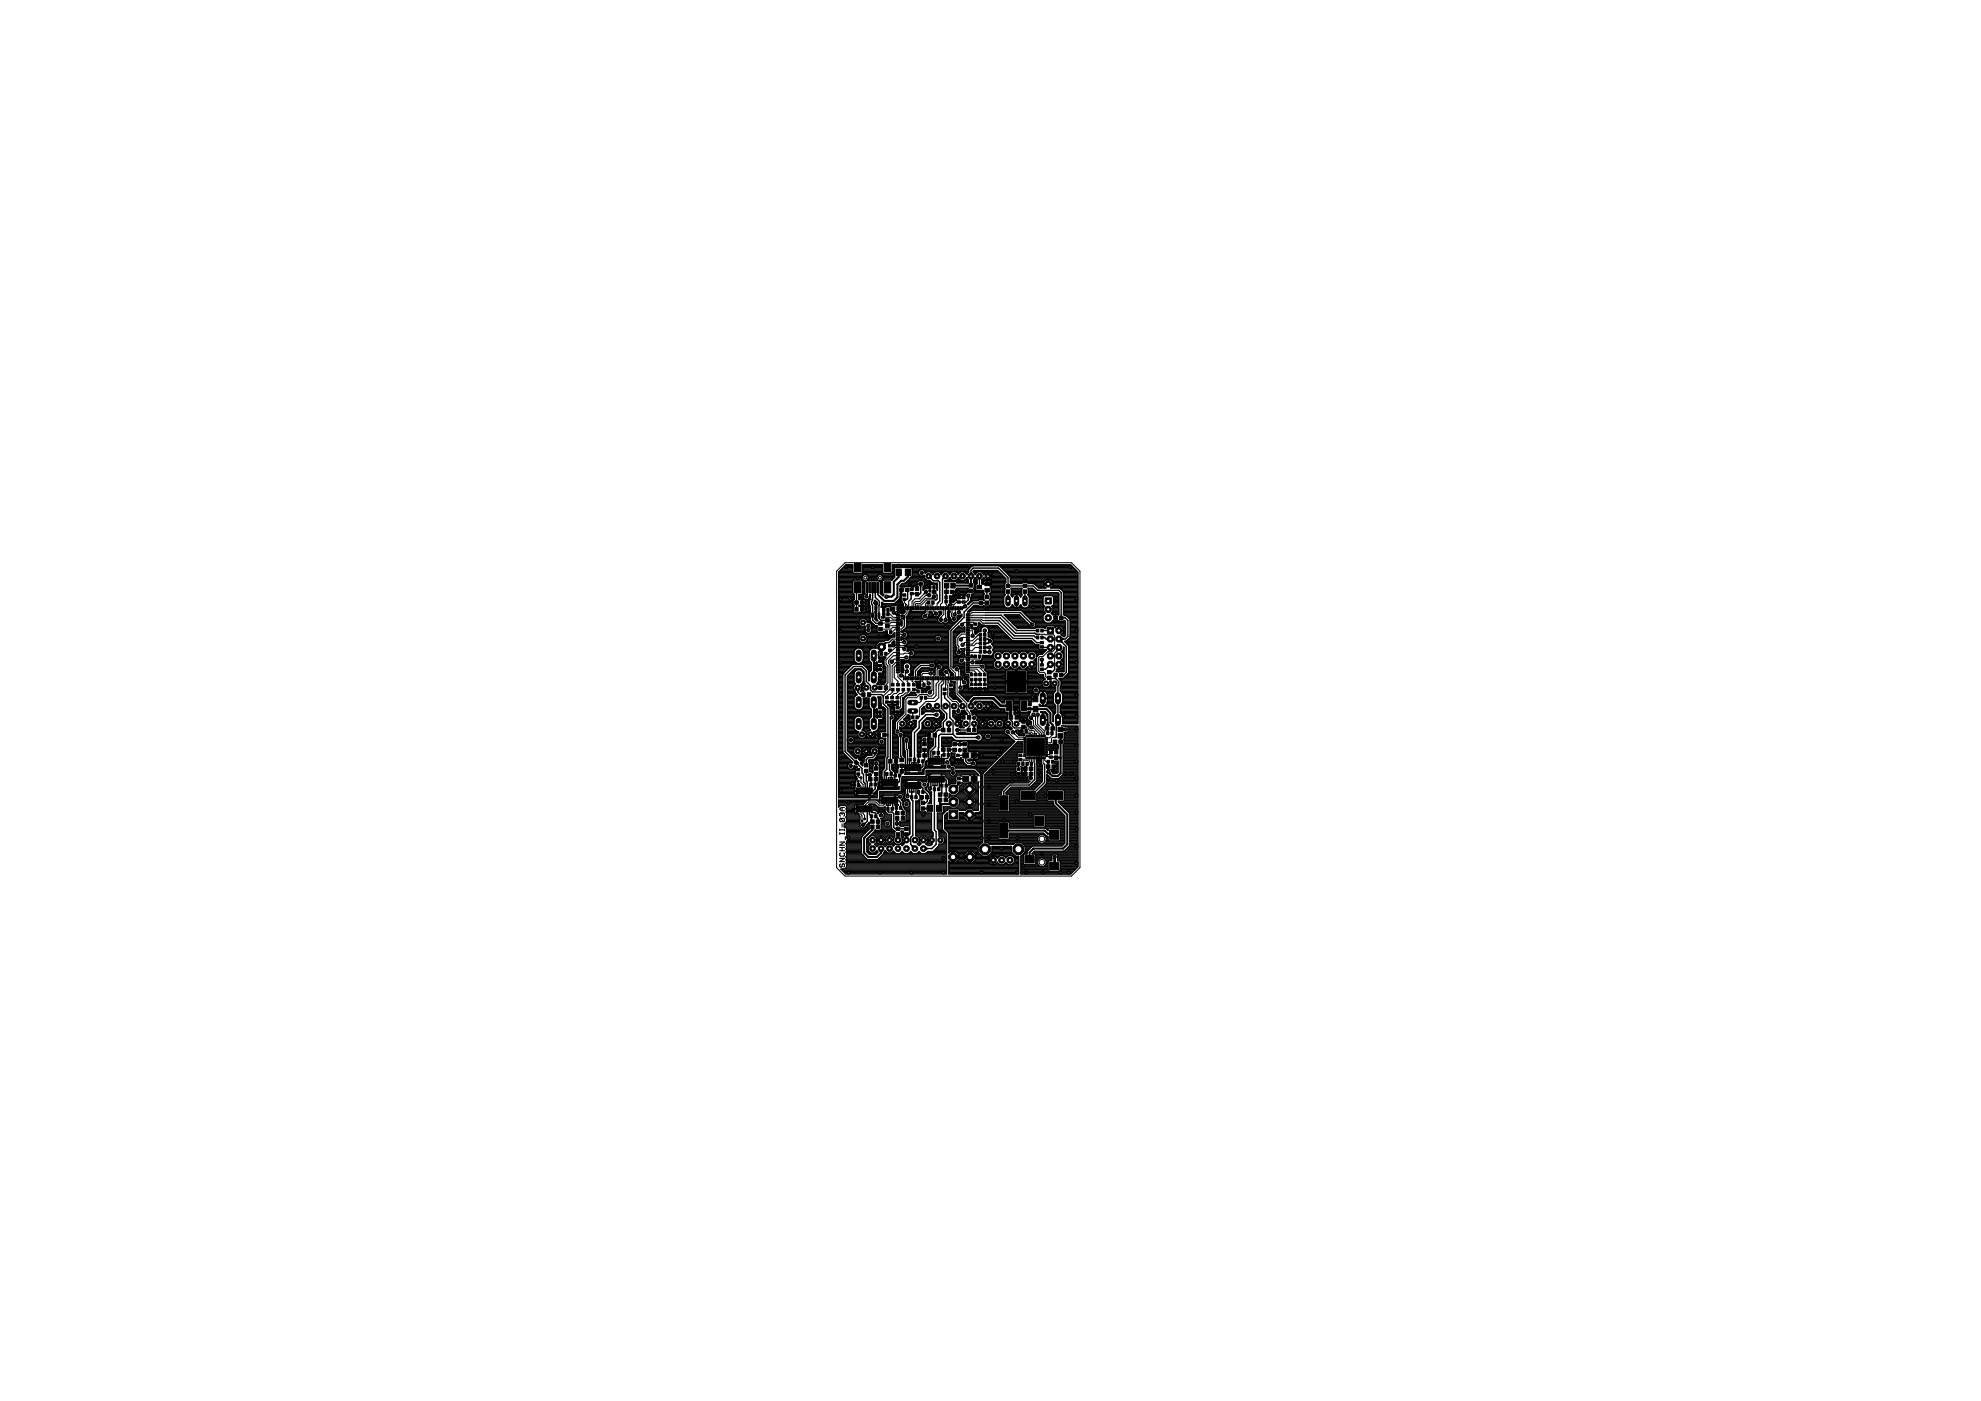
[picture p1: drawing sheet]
<svg xmlns="http://www.w3.org/2000/svg" width="594mm" height="420mm" viewBox="0 0 594 420" stroke-linecap="round" stroke-linejoin="round" font-family="sans-serif">
<g fill="#000" stroke="#000" stroke-width=".34">
<path d="M251.8 259.3v.5zM251.8 259.8l.2 .2zM251.8 258.4l1.5-1zM251.8 256v.5zM251.8 256.5l.2 .3zM251.8 254.2h1.5zM251.8 253.5l1.5-1zM251.8 249.7v.5zM251.8 248.6v.5zM251.8 245.7v.4zM252 245.4l-.2 .3zM251.8 244v.5z"/>
<path d="M251.8 244l.2-.2zM251.8 242.6l.5-.4zM252 259.1l-.2 .2zM252 255.8l-.2 .2zM252 256.8h1zM251.8 246.1l.2 .3zM252 245.4h1zM251.8 244.5l.2 .3zM252 243.8h.3zM252.3 243.8l.2 .2zM251.8 242.6l.5 .5zM252.3 242.2h1z"/>
<path d="M252.5 259.3v.5zM252.5 259.3l.3-.2zM252.5 254.2v.9zM252.5 247.1v.9zM252.5 244v.3zM252.8 243.8l-.3 .2zM252.5 242.2v.9zM252.8 259.1h.2zM252.8 243.8h.2zM253 259.1l.3 .2zM253.3 256.5l-.3 .3zM252 246.4h1z"/>
<path d="M253 245.4l.3 .3zM252 245.4l1 1zM253 243.8l.3 .2zM253.3 259.3v.5zM253.3 259.8l-.3 .2zM251.8 258.4h1.5zM251.8 257.4h1.5zM253.3 256v.5zM253 255.8l.3 .2zM251.8 255.1h1.5zM251.8 253.5h1.5zM251.8 252.5h1.5z"/>
<path d="M253.3 249.7v.5zM251.8 250h1.5zM253.3 248.6v.5zM251.8 248.9h1.5zM253.3 245.7v.4zM253.3 246.1l-.3 .3zM253.3 244v.5zM253.3 244.5l-.3 .3zM252.3 243.1h1zM253.5 250.9v1zM252 260h.3zM252.3 260l.2-.2z"/>
</g>
<g fill="#000" stroke="#000" stroke-width=".3">
<path d="M277.6 179.4h1.9zM277.9 179.9h2.3zM279.5 179.4l.6-.1zM279.7 178.8l-.2 .6zM280.1 178.9l-.5 .5zM279.7 178.8l.4 .1zM280.1 178.9v.4zM264 188.7h3.2zM264.2 186.9h2.9zM265 185.1h2.1zM265 184.2v.9zM266.1 186l.2 .2z"/>
<path d="M266.2 187.7h3.1zM266.3 186.2h3zM266.3 184.2h.6zM266.9 184.2l1 1zM266.9 193.7h2.4zM267.1 185.1l.5 .6zM267.1 186.9l.2-.2zM267.7 188.2l-.5 .5zM267.3 186.7h2zM267.4 192l.3-.3zM267.4 198.5l.5-.6zM267.3 198.1l.1 .4z"/>
<path d="M267.4 198.5l.4 .1zM267.1 189.6h.4zM267.6 185.7h1.7zM266.9 195h.8zM267.7 188.2h1.6zM267.7 191.7h1.6zM267.9 185.2h1.4zM267.9 197.9l.3-.2zM267.3 198.1l.6-.2zM267.9 197.9l-.1 .7zM268 184.1l.6 .1zM268 183.7v.4z"/>
<path d="M268 183.7l.5 .5zM268 183.7l.4-.1zM268.2 197.7h1.1zM267.5 189.6l1-.9zM267.7 195l.8-.8zM268.6 184.2h.7zM268.4 183.6l.2 .6zM269.3 185.7h.7zM269.3 193.7h2.4zM268.5 188.7h.8zM268.5 194.2h.8zM269.3 192.7h1.1z"/>
<path d="M269.3 182.4h1.7zM269.3 187.2h.7zM270 185.7l.3 .2zM269.3 184.7h.8zM269.3 190.2h.9zM270.3 185.9v1zM270 187.2l.3-.3zM270.1 184.7l.3 .6zM269.3 188.7h1.1zM270.2 190.2l.2 .2zM270.4 190.4l.6 .3zM270.4 190.4l.6-.3z"/>
<path d="M270.4 192.7h.7zM270.4 192.7l.6 .2zM270.4 192.7l.6-.4zM270.6 188.5l-.2 .2zM269.3 194.2h1.3zM270.3 184.7l.4 .4zM270.7 185.1l.5-.5zM270.4 185.3l.3-.2zM270.8 184.8l-.1 .3zM270.6 184.8l.1 .3zM270.7 185.1l.4 .1zM270.1 184.7l.7 .1z"/>
<path d="M270.6 194.2l.2 .6zM271 192.3l.2 .3zM269.3 196.1h1.7zM271 182.4v1.3zM271.2 192.6l-.2 .3zM269.3 197.2h1.8zM271.2 179.7v1zM270.7 194.2l.5 .4zM270.8 194.8l.4-.2zM271.3 194.3l-.1 .3zM270.4 190.4h.8zM271.2 190.4l-.2 .3z"/>
<path d="M271 190.1l.2 .3zM271.2 195.9l-.2 .2zM271.2 184.6l.8-.8zM270.6 184.8l.6-.2zM271.2 184.6l-.1 .6zM270.6 194.2l.7 .1zM271.5 181v1.4zM271.2 180.7l.3 .3zM271.1 197.2l.5 .3zM271.1 197.2l.5-.4zM271.7 193.7l.8-.8zM271.1 197.2h.7z"/>
<path d="M271.8 197.2l-.2 .3zM271.6 196.8l.2 .4zM272 181.5v.9zM271.5 181l.5 .5zM272 182.4v1.4zM272.5 181.4v1zM271.2 195.9h1.3zM272.5 195.9l.6 .4zM272.5 195.9l.6-.3zM273 182.4v1.3zM272.5 195.9h.8zM273.3 195.9l-.2 .4z"/>
<path d="M273.1 195.6l.2 .3zM273.5 180.4v2zM273.5 180.4l.2-.2zM274 180.9v1.5zM274.5 180.4l-.5 .5zM274.5 181.2v1.2zM274.5 181.2l.2-.2zM274.5 180.4h.5zM274.7 181h1.3zM275 181.5v.9zM275 181.5h1.3zM276 181l1.6-1.6z"/>
<path d="M277.9 179.9l-1.6 1.6zM277.4 184.8l.5-.5zM277.3 184.4l.1 .4zM277.4 184.8l.4 .1zM277.5 181.2l.5-.5zM277.5 181.2v1.2zM277.5 182.4v1zM277.5 183.4l-.3 .3zM277.3 184.4l.6-.1zM277.9 184.3l-.1 .6zM278 180.7h.5zM278 181.5h1.6z"/>
<path d="M278 181.5v.9zM278 182.4v1.8zM279.8 181.3l-.2 .2zM279.8 180.7v.6zM280 182.4v.9zM280 183.3l.2 .2zM280.2 183.5l.1 .6zM280.2 183.5l.6 .2zM280.2 183.5l.5 .5zM280.3 184.1l.4-.1zM280.8 183.7l-.1 .3zM281 181v1.4z"/>
<path d="M281.2 180.8l-.2 .2zM282 181.3v1.1zM282 181.3l.3-.3zM282.6 184.7l.4-.4zM283 182.4v1.9zM283.5 182.4v2zM283.6 184.5v.3zM283.7 180.4l-.2 .1zM283.7 181.3l.3 .3zM283.7 180.4v.9zM284 181.6v.8zM284.5 182.4v1.2z"/>
<path d="M284.5 183.6l-.3 .3zM284.5 181.6v.8zM284.5 181.6l.5-.4zM285 180.4v.8zM285.3 184l.2-.2zM285.3 184v.8zM285.5 182.4v1.4zM285.3 184.8l.3 .3zM285.6 185.1l.1 .6zM286 181.4v1zM286 184l.5-.4zM285.6 185.1l.5 .5z"/>
<path d="M285.7 185.7l.4-.1zM286.2 185.2l-.1 .4zM285.6 185.1l.6 .1zM286.5 184.1l-.2 .2zM286 184l.3 .3zM286.3 184.3h.4zM286.5 183.6v.5zM286.5 182.4v1.2zM286.5 183.6l.2 .7zM286 181.4l.9-.9zM287.2 183.5l.3 .2zM287.5 182.4v.6z"/>
<path d="M287.5 183v.7zM287.5 183l-.3 .5zM287.5 183l.4 .5zM286.9 180.5h.6zM287.5 183.7l.4-.2zM288.1 197.2h2.2zM287.7 196.7l.4 .5zM288.3 197.8l.6-.1zM288.3 198.1l.5-.4zM288.3 197.8v.3zM288.3 198.1l.4 .2zM288.5 187.4l.5-.6z"/>
<path d="M288.4 187l.1 .4zM288.5 187.4h.4zM288.7 193.4l.5-.6zM288.6 193l.1 .4zM288.7 193.4l.3 .1zM288.9 197.7l-.2 .6zM288.5 182.4h.3zM288.9 197.7h1.4zM288.9 182.3l.7-.1zM289.1 181.7l-.2 .6zM289 186.8l.2-.1zM288.4 187l.6-.2z"/>
<path d="M289 186.8l-.1 .6zM289.2 186.7h1.1zM289.2 192.8l.2-.1zM288.6 193l.6-.2zM289.2 192.8l-.2 .7zM289.4 192.7h.9zM289.4 181.8l-.5 .5zM289.4 181.8l.2 .4zM289.1 181.7l.3 .1zM290.3 187.2h.7zM290.3 197.2h2.2zM290.3 197.7h3.4z"/>
<path d="M290.3 186.7h1.6zM290.3 186.2h3.7zM290.3 185.7h4zM290.3 184.7h1.2zM290.3 184.2h.8zM290.3 195.7h3.7zM290.3 195.2h1.2zM290.3 193.7h1.7zM290.3 193.2h1.3zM290.3 192.2h1.3zM290.3 199.7h3.7zM291 187.2l.2 .2z"/>
<path d="M291.5 183.7l-.4 .5zM291.5 195.2l1-1zM291.5 184.7l.2-.2zM291.5 183.7h3.5zM293.1 191.6l-1.5 1.6zM291.6 192.2l.7-.7zM291.7 184.5h3.3zM290.3 189.2h1.4zM291.7 189.9v.8zM291.7 189.2v.7zM291.7 189.9l-.4 .6zM291.3 190.5l.4 .2z"/>
<path d="M291.7 189.9l.3 .6zM291.7 190.7l.3-.2zM291.9 186.7l.6 .5zM292 193.7l.8-.8zM292.5 196.9v.3zM292.5 194.2h1.5zM292.8 192.9h1.2zM293.1 191.6h.9zM293.7 196.9v.8zM294 186.2l.7 .7zM294 199.7h.4zM294 199.7l.4 .4z"/>
<path d="M294 199.7l.6-.2zM294 195.4v.3zM294.3 185.7l.4 .4zM294.4 199.7l.3 .2zM290.3 185.2h4.3zM294.6 199.5l.1 .4zM294.7 186.9h.3zM294.7 186.1h.3zM294.6 185.2l.1 .1zM294.7 185.3h.3zM270.3 202.6h.7zM270.4 202.3l-.1 .3z"/>
<path d="M270.3 202.6l.1 .3zM270.4 202.3l.6 .3zM270.4 202.9l.6-.3zM271 202.6v.8zM271.5 201.9v1.5zM271.6 201.3l-.1 .6zM272 201.3l-.5 .5zM272 201.3l.1 .4zM271.6 201.3h.4zM272 203.4v1zM271.5 201.9l.6-.2zM272 204.4l.3 .3z"/>
<path d="M272.3 204.7v.6zM272.3 205.3h.2zM273.5 203.4v.9zM273.5 204.3l.4 .4zM273.9 204.7v.6zM273.9 205.3h.2zM274.5 202.4v1zM275.8 204.7l.2-.3zM275.8 204.7v.7zM276 202.2v1.2zM275.6 201.8l.4 .4zM276 203.4v1z"/>
<path d="M276.5 202.2v1.2zM276.5 204.3l.6 .5zM276.5 203.4v.9zM276.7 201.9l-.2 .3zM276.7 201.9h.4zM277.1 204.8v.6zM278 203.4v1.1zM278 204.5l.5 .5zM278.7 207.3l.8-.3zM278.8 207.7l.7-.7zM278.7 207.3l.1 .4zM278.8 207.7l.3 .1z"/>
<path d="M279.5 207l-.4 .8zM279.5 203.4v3.6zM280.7 205.1l.8-.8zM280.7 205.1v.5zM281 200.7v2.7zM281 200.7l.2-.1zM281.2 200.6l.6-.2zM281.3 200l-.1 .6zM282.5 204.3l-1 1zM281.5 205.3v.3zM281.5 203.4v.9zM281.7 200l-.5 .6z"/>
<path d="M281.7 200l.1 .4zM281.3 200h.4zM282.5 203.4v.9zM282.8 205.1l.2-.2zM283 203.4v1.5zM283.3 206.7h.2zM283.5 203.4v3.3zM283.7 201.5l.6 .5zM283.7 201.5l.4-.1zM283.7 201.5l-.1 .3zM284 203.4v2zM284 205.4l.2 .2z"/>
<path d="M284.2 205.6v.6zM284.3 202l.2 .3zM284.1 201.4l.2 .6zM283.6 201.8l.7 .2zM284.5 202.3v1.1zM284.5 204.8l.7 .6zM284.5 203.4v1.4zM285 203.4v.8zM285 201.8v1.6zM285 204.2l.3 .3zM286.5 201.9v1.5zM285.8 201.2l.7 .7z"/>
<path d="M286.9 200.7l.5 .5zM286.9 200.7l.4-.1zM286.9 200.7l-.1 .4zM287 203.4v1.5zM287.3 200.6l.1 .6zM286.8 201.1l.6 .1zM287.5 201.3v2.1zM288 205.5l-.3 .6zM288 205.5v.7zM288 203.4v2.1zM287.7 206.1l.3 .1zM288 206.2l.3-.1z"/>
<path d="M288 205.5l.3 .6zM288.5 203.4v.6zM288.6 204.1l.2 .6zM288.6 204.1l.6 .2zM288.6 204.1l.5 .6zM288.8 204.7h.3zM289.2 204.3l-.1 .4zM290.3 200.1h3.4zM290.3 201.7h1.1zM291.4 201.7v.6zM290.3 201.2h1.8zM292.1 201.2l.5 .4z"/>
<path d="M292.6 201.6v.7zM290.3 200.7h2.6zM293.7 200.1l1.6 1.7zM292.9 200.7l1 .9zM293.9 201.6v.7zM294.4 200.1l.3-.2zM295.3 201.8v.5zM307.7 219.3l.2 .1zM307.9 219.6h1.4zM307.9 219.4v.2zM306.9 216.3h1.1zM308.3 216.7v1.9z"/>
<path d="M308 216.3l.3 .4zM308.3 218.6l.5 .5zM309.1 215.3l.6 .5zM309.1 215.3l.4-.1zM309.1 215.3l-.1 .4zM309.3 219.6l.5 .5zM309.3 218.1l.1 .4zM309.3 218.1l.3-.2zM309.7 215.8l.2 .3zM309.5 215.2l.2 .6zM309 215.7l.7 .1zM309.3 218.1h.5z"/>
<path d="M308.8 219.1h1.1zM309.9 214.3l.5 .6zM309.9 214.3l-.1 .4zM309.9 217.5l2.4 2.4zM309.9 216.1v1.4zM309.8 218.1l.2 .3zM309.6 217.9l.4 .5zM309.4 218.5l.6-.1zM309.9 219.1l.4 .4zM310.3 220v.7zM309.8 214.7l.6 .2zM310 218.4l.6 .5z"/>
<path d="M310.6 217.4l2.2 2.2zM310.6 215v2.4zM310.3 220h.5zM311.2 214.3v.8zM311.2 215.1v2.1zM311.2 217.2l2.1 2.1zM311.5 214.5l-.3 .6zM311.2 214.3l.3 .2zM312.3 219.9v.8zM312.8 219.6v1.1zM313.3 219.3v1.4zM318.3 217.7h5z"/>
<path d="M318.3 217.7h.7zM319.1 217.9h.2zM319 217.7l.2 .2zM319.1 219.7l.1 .2zM319.2 219.9h4.1zM319.5 219.7h.3zM319.8 219.7l.3-.1zM319.5 217.8h.3zM319.9 217.9h3.4zM320 219.6h3.3zM320.4 219.3l-.3 .3zM319.8 217.8l.3 .2z"/>
<path d="M320.2 218.1h3.1zM320.3 219.4h3zM320.5 219l-.1 .3zM320.1 218l.3 .2zM320.4 219.2h2.9zM320.4 218.3h2.9zM320.5 218.5h2.8zM320.5 218.6v.4zM320.4 218.2l.1 .4zM320.5 219h2.8zM320.5 218.8h2.8zM323.3 217.7v42.3z"/>
<path d="M295.3 232.3l10-10zM295.3 239.9h4.1zM295.3 239.6h4.1zM295.3 239.4h4.1zM295.3 239.2h4.1zM295.3 239h4.1zM295.3 238.8h4.1zM295.3 238.5h4.1zM295.3 238.3h4.2zM295.3 238.1h5.1zM295.3 237.9h5.1zM295.3 237.6h5.1z"/>
<path d="M295.3 237.4h5.1zM295.3 237.2h5.1zM295.3 237h5.2zM295.3 236.7h5.4zM295.3 236.5h5.7zM295.3 236.3h5.9zM295.3 236.1h6.1zM295.3 235.9h6.3zM295.3 235.6h6.6zM295.3 235.4h6.8zM295.3 235.2h7zM295.3 235h7.2z"/>
<path d="M295.3 234.8h13.2zM295.3 234.5h13.4zM295.3 234.3h13.6zM295.3 234.1h13.2zM295.3 233.9h13zM295.3 233.6h12.9zM295.3 233.4h12.9zM295.3 233.2h12.9zM295.3 233h11.5zM295.3 232.7h11.3zM295.3 232.5h9.4zM295.3 232.3h9.3z"/>
<path d="M295.5 232.1h9.1zM295.7 231.9h8.9zM295.9 231.6h8.7zM296.2 231.4h8.5zM296.4 231.2h8.2zM296.6 231h8zM296.8 230.8h7.8zM297.1 230.5h7.5zM297.3 230.3h7.3zM297.5 230.1h7.1zM297.7 229.9h7.1zM298 229.6h6.7z"/>
<path d="M298.2 229.4h6.5zM298.4 229.2h6.3zM298.6 229h6.1zM298.8 228.7h5.9zM299.1 228.5h5.6zM299.3 228.3h5.5zM299.4 238.5v4.6zM299.5 228.1h5.6zM299.6 238.2l-.2 .3zM299.7 227.9h5.4zM299.9 227.6h5.2zM300.2 227.4h4.9z"/>
<path d="M300.4 237.2v.3zM300.4 237.5v.7zM299.6 238.2h.8zM300.4 227.2h4.8zM300.5 237l-.1 .2zM300.6 227h4.5zM300.8 226.8h4.3zM301 226.5h4.1zM301.3 226.3h3.8zM301.5 226.1h3.6zM301.7 237.6v.6zM301.7 237.6l1.5-1.5z"/>
<path d="M301.7 238.1h4zM301.7 237.9h4zM301.7 237.6h4zM301.7 225.9h3.5zM301.9 237.4h3.8zM301.9 225.6h4.7zM302.1 237.2h3.6zM302.2 225.4h4.4zM302.3 237h3.6zM302.4 225.2h4.2zM302.4 235.1l-1.9 1.9zM301.7 238.2h.8z"/>
<path d="M302.5 238.3h3.2zM302.5 236.7h7.8zM302.6 234.9l-.2 .2zM302.6 225h4zM302.5 238.2l.2 .3zM302.7 239.9h3zM302.7 239.6h3zM302.7 239.4h3zM302.7 239.2h3zM302.7 239h3zM302.7 238.8h3zM302.7 238.5h3z"/>
<path d="M302.7 236.5h7.8zM302.6 234.9l.2-.1zM302.8 224.7h3.8zM303 236.3h7.7zM303.1 224.5h3.5zM303.2 236.1h7.7zM303.2 236.1h5.6zM303.3 224.3h3.3zM303.5 224.1h3.1zM303.7 223.9h2.9zM303.9 223.6h2.7zM304.2 223.4h2.4z"/>
<path d="M304.2 221.5l.3 .3zM304.4 223.2h2.2zM304.5 221.8h2.8zM304.6 230.1v1.1zM304.6 231.2l.2 .1zM304.6 223h2zM304.6 231.6v.3zM304.6 231.9h.8zM304.6 232v.4zM304.7 228.5v1.2zM304.7 229.7l.1 .2zM304.8 229.9l-.2 .2z"/>
<path d="M304.8 222.8h1.8zM304.9 228.2l-.2 .3zM305 232.7h.4zM305 220.8l.4 .5zM305 222.5h1.6zM305.1 226v1.1zM305.1 227.1l.1 .1zM305.1 227.3v.9zM305.1 227.3l.1-.1zM305.3 222.3h1.3zM305.3 225.8l-.2 .2zM305.4 221.3h1.9z"/>
<path d="M304.6 232h.8zM305.4 232v.7zM305.5 232v.7zM305.5 232.7h.5zM305.5 231.9h.8zM305.7 237.2v2.8zM306 226.5v.3zM306 226.8h1.3zM306 227.7h1.8zM306 227.7v.1zM306 236.9l-.3 .3zM306.1 229.8l.1 .2z"/>
<path d="M306.2 231.3l.2-.1zM306.2 230h.4zM306.3 232.5h.3zM306.3 231.4h.3zM306.3 230.1h.3zM306.3 232v.4zM305.5 232h.8zM306.3 231.6v.3zM306.3 232.3h.3zM306.3 232.1h1.1zM306.3 231.9h.3zM306.3 231.6h.3z"/>
<path d="M306.4 230.1v1.1zM306.1 229.9l.3 .2zM306.4 231.2h.2zM306.4 231h.2zM306.4 230.8h.2zM306.4 230.5h1zM306.4 230.3h.2zM306.4 220h2.4zM306.4 219.3v.7zM306.6 230v.4zM306.6 230.4h.8zM306.6 230.6v.5z"/>
<path d="M306.6 231.6v.4zM306.6 232h.8zM306.6 232.2v.5zM306.6 222.5v.5zM306.6 223v.5zM306.6 223.5v.5zM306.6 224v.5zM306.6 224.5v.5zM306.6 225v.5zM306.6 225.5v.3zM305.3 225.8h1.3zM306.8 228.3l.1-.2z"/>
<path d="M306.8 228.3v.8zM306.9 233h.5zM306.9 228.1h1.3zM307.4 232.2v.8zM307.4 232.2h.2zM307.4 230.4v.2zM306.6 230.6h.8zM307.4 232v.2zM306.6 232.2h.8zM307.4 230.6v.8zM307.4 230.6h.2zM307.4 231.4v.6z"/>
<path d="M307.4 229.9v.5zM307.4 233h.2zM307.4 232.7h.2zM307.4 232.5h.2zM307.4 232.3h.2zM307.4 231.9h.2zM307.4 231.6h.2zM307.4 231.4h.2zM307.4 231.2h.2zM307.4 231h.2zM307.4 230.8h.2zM307.4 230.3h.2z"/>
<path d="M307.4 230.1h.2zM307.6 232.2v.8zM307.6 233h.5zM307.6 230.6v.6zM307.6 231.2v.8zM307.4 232h.2zM307.6 229.9v.5zM307.4 230.4h.2zM307.8 227.3v.4zM308 229.1l.8-.8zM308.2 228.1l.1-.1zM308.2 233.3v.3z"/>
<path d="M308.2 233.6l.1 .3zM308.3 227.3v.7zM308.3 233.9l.3 .3zM302.8 234.8h5.6zM308.6 234.2l.3 .1zM308.8 236.1l.2-.1zM308.8 220v.7zM308.8 226.4v.9zM308.8 226.4l.5-.5zM308.8 227.3v1zM308.9 234.3l-.5 .5zM309 220l.3 .4z"/>
<path d="M309 236l.2-.2zM309.1 235.9h2zM309.2 235.8l1.6-1.7zM309.3 225.9h1.3zM309.3 220.4v.3zM309.3 229.1l.5-.5zM309.3 227.3v1.8zM309.3 235.6h2.1zM309.6 235.4h2zM309.8 235.2h2zM309.8 220.1v.6zM309.8 227.3v1.3z"/>
<path d="M310 235h2zM306 236.9h4.1zM310.2 234.8h2.1zM310.3 219.5v1.2zM310.3 227.3v1.7zM310.4 224.2h.3zM310.4 224.2v2.4zM310.4 226.5h.3zM310.4 226.3h.3zM310.4 226.1h.3zM310.4 225.9h.3zM310.4 225.6h.3z"/>
<path d="M310.4 225.4h.3zM310.4 225.2h.3zM310.4 225h.3zM310.4 224.7h.3zM310.4 224.5h.3zM310.4 224.3h.3zM310.5 234.5h2zM310.6 225.9l.2 .3zM310.4 226.6h.2zM310.7 224.2v2.4zM310.7 234.3h1.9zM310.8 220v.7z"/>
<path d="M310.8 226.2v1.1zM310.8 226.2h.4zM310.8 227.3v1.1zM310.9 233.9l-.1 .2zM310.9 227.9v.8zM310.9 234.1h1.7zM310.9 228.5h1.3zM310.9 228.3h1.3zM310.9 228.1h1.3zM310.9 237.9l2.9-2.9zM310.9 227.3h.4zM310.9 239.9h3.1z"/>
<path d="M310.9 239.6h3.1zM310.9 239.4h3.1zM310.9 239.2h3.1zM310.9 239h3.1zM310.9 238.8h3.1zM310.9 238.5h3.1zM310.9 238.3h3.1zM310.9 238.1h3.1zM310.9 228.7h1.3zM310.9 233.7v.2zM310.9 228.9v4.8zM310.9 228.7v.2z"/>
<path d="M310.9 237.9h3.1zM310.9 233.9h1.7zM310.9 233.6h1.7zM310.9 233.4h1.7zM310.9 233.2h1.7zM310.9 233h1.7zM310.9 232.7h1.7zM310.9 232.5h1.7zM310.9 232.3h1.7zM310.9 232.1h1.7zM310.9 231.9h1.7zM310.9 231.6h1.7z"/>
<path d="M310.9 231.4h1.7zM310.9 231.2h1.7zM310.9 231h1.7zM310.9 230.8h1.7zM310.9 230.5h1.7zM310.9 230.3h1.7zM310.9 230.1h1.7zM310.9 229.9h1.7zM310.9 229.6h1.7zM310.9 229.4h1.6zM310.9 229.2h1.5zM310.9 229h1.3z"/>
<path d="M311.1 227.9h.2zM311.2 237.6h2.8zM311.2 225.9l.1 .1zM311.2 225.9v.3zM311.3 226v1.3zM311.3 227.3v1.1zM311.3 227.7v.2zM311.3 227.3h.5zM311.4 237.4h2.6zM311.6 237.2h2.4zM311.8 220.2v.5zM310.6 218.9l1.2 1.3z"/>
<path d="M311.8 226.2v1.1zM311.5 225.9l.3 .3zM311.8 226.2h.5zM311.8 227.3v1.2zM311.8 227.7v.2zM311.8 227.9h.2zM311.8 227.3h.4zM311.8 237h2.5zM312.1 236.7h11.2zM312.2 227.9v.7zM312.2 228.6v.4zM312.2 229l.3 .3z"/>
<path d="M312.3 236.5h11zM312.3 226.2v1.1zM312.3 226.2l.2-.1zM312.3 227.3v1.2zM312.5 226.1l.1 .2zM312.5 229.3l.1 .1zM312.5 236.3h10.8zM312.6 229.5v4.9zM312.6 234.4l-2.5 2.5zM312.6 226.3h1.2zM312.7 236.1h10.6zM312.8 227.3v1.5z"/>
<path d="M312.9 235.9h10.4zM312.8 228.8l.3 .3zM313.2 235.6h10.1zM313.3 227.3v.7zM313.4 235.4h9.9zM313.6 235.2h9.7zM313.3 228l.4 .4zM313.9 234.8l-.1 .2zM313.8 235h9.5zM313.8 222.8h1zM313.8 221.3h.9zM313.8 226.3h.8z"/>
<path d="M313.9 234.5v.3zM313.9 232.3v2.2zM313.9 234.8h9.4zM313.9 234.5h9.4zM313.9 234.3h9.4zM313.9 234.1h9.4zM313.9 233.9h9.4zM313.9 233.6h9.4zM313.9 233.4h1.4zM313.9 233.2h1.1zM313.9 233h.9zM313.9 232.7h.7z"/>
<path d="M313.9 232.5h.4zM314 232.4l.4 .2zM314 237.2v2.8zM313.8 226.8h.5zM314.3 236.9l-.3 .3zM313.7 228.4h.6zM314.4 232.6l.6 .6zM314.3 226.8l.2 .3zM314.5 224.6v.5zM314.5 224.1v.5zM314.5 223.6v.5zM314.5 223.3v.3z"/>
<path d="M314.5 225h1.4zM314.5 224.7h1.4zM314.5 224.5h2.8zM314.5 224.3h2.8zM314.5 224.1h2.8zM314.5 223.9h2.8zM314.5 223.6h2.8zM314.5 223.4h2.8zM314.6 223.3h.3zM314.6 226.3l.6-.6zM315.5 220.5l-.8 .8zM314.9 223.3h.2z"/>
<path d="M315 233.2l.2 .2zM315.1 225v.7zM314.7 225h.4zM315.1 223.3h.3zM315.1 230.8h.3zM314.5 227.1h.7zM315.2 233.4l.3 .1zM315.2 225v.7zM315.2 231h2.1zM315.1 230.7l.1 .4zM315.3 231.2h2zM315.4 223.3l.1-.1z"/>
<path d="M315.4 230.8h.5zM315.4 231.4h1.9zM315.5 219.9v.6zM315.2 231.1l.3 .5zM315.5 233.5h1.6zM315.6 231.6h1.7zM315.2 225h.5zM315.7 228.4h.7zM315.8 223.3h.4zM315.8 231.9h1.3zM315.9 230v.8zM315.9 230h.2z"/>
<path d="M315.9 230.8h.2zM315.9 230.5h.2zM315.9 230.3h.2zM315.9 230.1h.2zM315.5 231.6l.4 .4zM316.1 230v.8zM316.1 230.8h.5zM316.1 229.8v.2zM316.1 229.8h.8zM316.1 229.9h1.2zM316.2 222.5v.8zM316.2 222.5h.3z"/>
<path d="M316.2 223.2h.3zM316.2 223h.3zM316.2 222.8h.3zM316.4 228.5v.5zM315.7 228.5h.7zM316.4 228.2v.2zM316.4 228.2h.9zM316.4 229h.9zM316.4 228.7h.9zM316.4 228.5h.9zM316.4 228.3h.9zM316.5 222.5v.8z"/>
<path d="M316.5 223.3h.5zM316.4 229h.2zM316.6 224.6v.8zM316.2 224.6h.4zM316.6 225.4h.3zM316.6 225.2h.3zM316.6 225h.3zM316.6 224.7h.3zM316.7 230.8h.6zM316.9 224.6v.8zM316.9 229.2h.4zM315.9 232h1z"/>
<path d="M316.9 230.5h.4zM316.9 230v.4zM316.1 230h.8zM316.9 229.3v.5zM316.9 230.3h.4zM316.9 230.1h.4zM316.9 229.6h.4zM316.9 229.4h.4zM317.1 233.5h.3zM317.2 223.2l.1 .1zM316.9 224.6h.4zM317.3 228.2v3.4z"/>
<path d="M317.3 231.6l-.4 .4zM317.3 223.3v1.3zM317.4 233.5l.2-.1zM317.5 233.4h5.8zM317.6 233.4l.9-.9zM317.8 233.2h5.5zM318 233h5.3zM318.3 232.7h5zM318.5 232.5l.2-.2zM318.5 232.5h4.8zM318.8 232l-.1 .3zM318.7 232.3h4.6z"/>
<path d="M318.8 232.1h4.5zM318.8 227.1v4.9zM318.8 223.3v3.8zM318.8 223.3l.3-.2zM318.8 231.9h4.5zM318.8 231.6h4.5zM318.8 231.4h4.5zM318.8 231.2h4.5zM318.8 231h4.5zM318.8 230.8h4.5zM318.8 230.5h4.5zM318.8 230.3h4.5z"/>
<path d="M318.8 230.1h4.5zM318.8 229.9h4.5zM318.8 229.6h4.5zM318.8 229.4h4.5zM318.8 229.2h4.5zM318.8 229h4.5zM318.8 228.7h4.5zM318.8 228.5h4.5zM318.8 228.3h4.5zM318.8 228.1h4.5zM318.8 227.9h4.5zM318.8 227.6h4.5z"/>
<path d="M318.8 227.4h4.5zM318.8 227.2h4.5zM318.8 227h4.5zM318.8 226.8h4.5zM318.8 226.5h4.5zM318.8 226.3h4.5zM318.8 226.1h4.5zM318.8 225.9h4.5zM318.8 225.6h4.5zM318.8 225.4h4.5zM318.8 225.2h4.5zM318.8 225h4.5z"/>
<path d="M318.8 224.7h4.5zM318.8 224.5h4.5zM318.8 224.3h4.5zM318.8 224.1h4.5zM318.8 223.9h4.5zM318.8 223.6h4.5zM318.8 223.4h4.5zM314.3 236.9h4.6zM319 223.2h4.3zM319 237h4.3zM319 221.7l.2-.2zM319.1 221.8v1.3z"/>
<path d="M319.1 223h4.2zM319.1 222.8h4.2zM319.1 222.5h4.2zM319.1 222.3h4.2zM319.1 222.1h4.2zM319.1 221.9h4.2zM319.1 221.7h4.2zM319.2 219.9v1.6zM318.9 236.9l.3 .3zM319.2 239.9h4.1zM319.2 239.6h4.1zM319.2 239.4h4.1z"/>
<path d="M319.2 239.2h4.1zM319.2 239h4.1zM319.2 238.8h4.1zM319.2 238.5h4.1zM319.2 238.3h4.1zM319.2 238.1h4.1zM319.2 237.9h4.1zM319.2 237.6h4.1zM319.2 237.4h4.1zM319.2 237.2h4.1zM319.2 221.4h4.1zM319.2 221.2h4.1z"/>
<path d="M319.2 221h4.1zM319.2 220.8h4.1zM319.2 220.5h4.1zM319.2 220.3h4.1zM319.2 220.1h4.1zM295.3 232.3v20.3zM295.3 252.5h16.3zM295.3 252.3h16.1zM295.3 252.1h16zM295.3 251.9h15.9zM295.3 251.6h4.2zM295.3 251.4h4.1z"/>
<path d="M295.3 251.2h4.1zM295.3 251h4.1zM295.3 250.7h4.1zM295.3 250.5h4.1zM295.3 250.3h4.1zM295.3 250.1h4.1zM295.3 249.8h4.1zM295.3 249.6h4.1zM295.3 249.4h4.1zM295.3 249.2h4.1zM295.3 249h4.1zM295.3 248.7h4.1z"/>
<path d="M295.3 248.5h4.1zM295.3 248.3h4.1zM295.3 248.1h4.1zM295.3 247.9h4.1zM295.3 247.6h4.1zM295.3 247.4h4.1zM295.3 247.2h4.1zM295.3 247h4.1zM295.3 246.7h4.1zM295.3 246.5h14.6zM295.3 246.3h14.6zM295.3 246.1h14.6z"/>
<path d="M295.3 245.8h14.6zM295.3 245.6h14.6zM295.3 245.4h14.6zM295.3 245.2h14.6zM295.3 245h14.6zM295.3 244.7h14.6zM295.3 244.5h14.7zM295.3 244.3h23.7zM295.3 244.1h23.5zM295.3 243.9h23.3zM295.3 243.6h23zM295.3 243.4h22.8z"/>
<path d="M295.3 243.2h4.1zM295.3 243h4.1zM295.3 242.7h4.1zM295.3 242.5h4.1zM295.3 242.3h4.1zM295.3 242.1h4.1zM295.3 241.9h4.1zM295.3 241.6h4.1zM295.3 241.4h4.1zM295.3 241.2h4.1zM295.3 241h4.1zM295.3 240.7h4.1z"/>
<path d="M295.3 240.5h4.1zM295.3 240.3h4.1zM295.3 240.1h4.1zM295.4 252.6h.8zM296.3 252.7h8.2zM296.6 253h7.6zM296.8 253.2h7.2zM296.2 252.6l.6 .6zM299.4 243.1l.2 .3zM299.4 246.8v4.6zM299.4 251.4l.2 .3zM299.6 243.4h2.9z"/>
<path d="M299.4 246.8l.2-.3zM299.6 251.7h2.9zM302.5 243.4l.2-.3zM299.6 246.5h2.9zM302.5 251.7l.2-.3zM302.5 251.6h8.7zM302.7 246.7h7.2zM302.7 243.2h15.2zM302.7 238.5v4.6zM302.7 246.8v1.6zM302.5 246.5l.2 .3zM302.7 249.8v1.6z"/>
<path d="M302.7 249.8h10.3zM302.7 251.4h8.5zM302.7 251.2h8.6zM302.7 251h8.6zM302.7 250.7h8.8zM302.7 250.5h9zM302.7 250.3h10.7zM302.7 250.1h10.5zM302.7 248.3h16.6zM302.7 248.1h16.6zM302.7 247.9h7.3zM302.7 247.6h7.2z"/>
<path d="M302.7 247.4h7.2zM302.7 247.2h7.2zM302.7 247h7.2zM302.7 243h15zM302.7 242.7h14.8zM302.7 242.5h14.5zM302.7 242.3h14.3zM302.7 242.1h14.1zM302.7 241.9h13.9zM302.7 241.6h13.7zM302.7 241.4h13.4zM302.7 241.2h13.2z"/>
<path d="M302.7 241h13.2zM302.7 240.7h13.2zM302.7 240.5h13.2zM302.7 240.3h13.2zM302.7 240.1h3.1zM304.6 252.6l-.6 .6zM305.7 240l.3 .3zM306 240.3h4.6zM306.1 259.9h6zM306.1 259.6h5.6zM306.1 259.4h5.3zM306.1 259.2h1z"/>
<path d="M306.1 259h.8zM306.1 258.7h.8zM306.1 258.5h.8zM306.1 258.3h.8zM306.1 258.1h.8zM306.1 257.8h.8zM306.1 257.6h.8zM306.1 257.4h.8zM306.1 257.2h.8zM306.1 257h.8zM306.1 256.7h.8zM306.2 256.7l1.2-1.2z"/>
<path d="M304.6 252.6h1.6zM306.3 252.7h5.6zM306.4 256.5h.5zM306.6 253h12.7zM306.7 256.3h.4zM306.8 253.2h12.3zM306.9 256.1h1.1zM306.9 256.4v2.6zM306.9 259l.3 .2zM307 253.4h11.8zM307.1 255.9h.9zM307.2 256.2l-.3 .2z"/>
<path d="M307.2 259.2h3.1zM307.2 253.6h11.4zM307.3 255.6h.7zM307.4 253.8v1.7zM306.2 252.6l1.2 1.2zM307.4 255.4h.7zM307.4 255.2h.8zM307.4 255h1zM307.4 254.7h1.2zM307.4 254.5h1.4zM307.4 254.3h1.7zM307.4 254.1h1.9z"/>
<path d="M307.4 253.8h2.1zM308 255.5v.7zM307.2 256.2h.8zM308.1 255.2l-.1 .3zM308.4 255l-.3 .2zM309.5 255.9v.3zM309.5 255.9l.7-.7zM309.5 256.1h13.8zM308.4 255l1.1-1.1zM309.6 255.9h13.7zM309.5 253.9l.3-.2zM309.8 255.6h13.5z"/>
<path d="M309.9 244.6v3.2zM309.9 247.8l.2 .2zM310 255.4h13.3zM309.8 253.7h.3zM309.9 244.6l.2-.2zM310.1 248h3.2zM310.2 255.2h8.8zM310.3 259.2l.3-.2zM309.5 256.2h.8zM310.4 259.2h.9zM310.5 256.3h5.2zM310.6 256.4v2.6z"/>
<path d="M310.3 256.2l.3 .2zM310.6 259h.6zM310.6 258.7h.6zM310.6 258.5h.6zM310.6 258.3h.6zM310.6 258.1h.7zM310.6 257.8h.8zM310.6 257.6h1zM310.6 257.4h1.4zM310.6 257.2h4.7zM310.6 257h4.7zM310.6 256.7h4.8z"/>
<path d="M310.6 256.5h4.9zM310.6 240.3l.3-.3zM310.8 240.1h3.3zM310.9 237.9v2.1zM311.2 258.4v.5zM311.2 258.9l.2 .4zM311.2 251.3v.6zM311.2 251.9l.2 .4zM311.4 257.9l-.2 .5zM311.4 259.3l.3 .4zM311.4 250.9l-.2 .4zM311.4 252.3l.3 .4z"/>
<path d="M311.7 257.5l-.3 .4zM311.7 259.7l.5 .2zM311.7 250.5l-.3 .4zM311.7 252.7l.5 .2zM311.7 257.5l.5-.2zM312.2 259.9h.5zM311.7 250.5l.5-.2zM312.2 252.9h.5zM312.2 257.3h.5zM312.7 259.9l.5-.2zM312.2 250.3h.5zM312.7 252.9l.5-.2z"/>
<path d="M312.8 259.9h1.5zM312.9 257.4h2.5zM313 249.8l.6 .7zM313.1 252.7h6.2zM302.7 248.4h10.4zM312.7 257.3l.5 .2zM313.2 259.7l.4-.4zM312.7 250.3l.5 .2zM313.2 252.7l.4-.4zM313.2 250.5h.4zM313.2 259.6h1.1zM310.1 244.4h3.2z"/>
<path d="M313.3 248l.2-.2zM313.3 257.6h2.1zM313.4 252.5h5.9zM313.4 250.7h.6zM313.1 248.4h.3zM313.4 244.5h5.8zM313.5 259.4h.8zM313.5 247.9h5.8zM313.5 257.8h1.9zM313.5 244.6v3.2zM313.3 244.4l.2 .2zM313.5 247.6h5.8z"/>
<path d="M313.5 247.4h5.8zM313.5 247.2h5.8zM313.5 247h5.8zM313.5 246.7h5.8zM313.5 246.5h5.8zM313.5 246.3h5.8zM313.5 246.1h5.8zM313.5 245.8h5.8zM313.5 245.6h5.8zM313.5 245.4h5.8zM313.5 245.2h5.8zM313.5 245h5.8z"/>
<path d="M313.5 244.7h5.8zM313.2 257.5l.4 .4zM313.7 258.9l-.1 .4zM313.2 250.5l.4 .4zM313.7 251.9l-.1 .4zM313.6 252.3h5.7zM313.6 250.5l.2 .2zM313.6 251h.7zM313.6 259.2h.7zM313.6 258.1h1.8zM313.7 252.1h.8zM313.4 248.4l.3 .1z"/>
<path d="M313.7 251.2h.6zM313.7 259h.6zM313.7 258.3h.8zM313.7 248.5h.8zM313.7 258.4v.5zM313.6 257.9l.1 .5zM313.7 251.3v.6zM313.6 250.9l.1 .4zM313.7 258.7h.6zM313.7 258.5h.6zM313.7 251.9h.6zM313.7 251.6h.6z"/>
<path d="M313.7 251.4h.6zM313.8 250.7l.3 .1zM314 248.7h.3zM314 240l.3 .3zM314.1 250.8h.2zM314.3 240.3h1.6zM314.3 258.4v2.6zM314.3 248.7v.4zM313.7 248.5l.6 .6zM314.3 250.8v1.1zM314.3 251.9l.3 .2zM314.6 258.2l-.3 .2z"/>
<path d="M314.6 252.1h3.1zM314.6 248.5l-.3 .2zM315.3 256.8v.4zM315.3 257.2l.1 .2zM315.4 257.4v.8zM314.6 258.2h.8zM315.5 256.5l-.2 .3zM315.7 256.2l-.2 .3zM315.9 240.3v.7zM315.9 241l.1 .3zM316 241.3l.2 .2zM315.7 256.2l.4-.1z"/>
<path d="M316.2 241.5l3.1 3.1zM316.1 256.1h.4zM316.5 256.1l.3 .1zM316.9 256.3h6.4zM316.8 256.2l.3 .3zM317.1 256.5h6.2zM317.1 257.4v.8zM317.2 257.2l-.1 .2zM317.1 258.1h6.2zM317.1 257.8h6.2zM317.1 257.6h6.2zM317.1 257.4h6.2z"/>
<path d="M317.2 256.7h6.1zM317.2 256.8v.4zM317.1 256.5l.1 .3zM317.2 257.2h6.1zM317.2 257h6.1zM317.3 240.3v.3zM317.3 240.3h1.6zM317.3 240.5h6zM317.3 240.3h6zM317.5 240.7h5.8zM317.1 258.2h.6zM318 251.9l-.3 .2z"/>
<path d="M314.6 248.5h3.1zM317.8 241h5.5zM317.8 252.1h1.5zM317.8 248.5h1.5zM317.9 258.3h5.4zM317.7 258.2l.3 .2zM318 248.7v3.2zM317.7 248.5l.3 .2zM318 259.9h5.3zM318 259.6h5.3zM318 259.4h5.3zM318 259.2h5.3z"/>
<path d="M318 259h5.3zM318 258.7h5.3zM318 258.5h5.3zM318 251.9h1.3zM318 251.6h1.3zM318 251.4h1.3zM318 251.2h1.3zM318 251h1.3zM318 250.7h1.3zM318 250.5h1.3zM318 250.3h1.3zM318 250.1h1.3z"/>
<path d="M318 249.8h1.3zM318 249.6h1.3zM318 249.4h1.3zM318 249.2h1.3zM318 249h1.3zM318 248.7h1.3zM318 241.2h5.3zM318.2 241.4h5.1zM318.4 241.6h4.9zM310.1 253.7h8.4zM318.7 241.9h4.6zM318.9 242.1h4.4z"/>
<path d="M319.2 240l-.3 .3zM319 255.2l.2-.1zM319 255.2h4.3zM319.1 242.3h4.2zM319.1 240.1h4.2zM319.2 237.2v2.8zM319.2 255.1l.2-.2zM319.3 242.5h4zM319.3 244.6v8.3zM319.3 252.9l-.8 .8zM319.4 255h3.9zM319.4 254.9l1.1-1.1z"/>
<path d="M319.5 242.7h3.8zM319.6 254.7h3.7zM319.8 243h3.5zM319.8 254.5h3.5zM320 243.2h3.3zM320 254.3h3.3zM320.2 243.4h3.1zM320.3 254.1h3zM320.4 243.6h2.9zM320.5 253.8h2.8zM320.5 253.8l.2-.2zM320.6 243.9h2.7z"/>
<path d="M320.8 253.4l-.1 .2zM317.3 240.6l3.4 3.3zM320.7 253.6h2.6zM320.8 244.1h2.5zM320.8 253.4h2.5zM320.8 244.5v8.9zM320.8 244.2v.3zM320.7 243.9l.1 .3zM320.8 253.2h2.5zM320.8 253h2.5zM320.8 252.7h2.5zM320.8 252.5h2.5z"/>
<path d="M320.8 252.3h2.5zM320.8 252.1h2.5zM320.8 251.9h2.5zM320.8 251.6h2.5zM320.8 251.4h2.5zM320.8 251.2h2.5zM320.8 251h2.5zM320.8 250.7h2.5zM320.8 250.5h2.5zM320.8 250.3h2.5zM320.8 250.1h2.5zM320.8 249.8h2.5z"/>
<path d="M320.8 249.6h2.5zM320.8 249.4h2.5zM320.8 249.2h2.5zM320.8 249h2.5zM320.8 248.7h2.5zM320.8 248.5h2.5zM320.8 248.3h2.5zM320.8 248.1h2.5zM320.8 247.9h2.5zM320.8 247.6h2.5zM320.8 247.4h2.5zM320.8 247.2h2.5z"/>
<path d="M320.8 247h2.5zM320.8 246.7h2.5zM320.8 246.5h2.5zM320.8 246.3h2.5zM320.8 246.1h2.5zM320.8 245.8h2.5zM320.8 245.6h2.5zM320.8 245.4h2.5zM320.8 245.2h2.5zM320.8 245h2.5zM320.8 244.7h2.5zM320.8 244.5h2.5z"/>
<path d="M320.8 244.3h2.5zM323.3 260l-2.2 2.2zM306.1 256.7v5.5zM306.1 262.1h15.1zM306.1 261.8h15.3zM306.1 261.6h15.5zM306.1 261.4h15.8zM306.1 261.2h8.4zM306.1 261h8.2zM306.1 260.7h8.2zM306.1 260.5h8.2zM306.1 260.3h8.2z"/>
<path d="M306.1 260.1h8.2zM314.3 261l.3 .2zM314.6 261.2h3.1zM318 261l-.3 .2zM317.8 261.2h4.3zM318 258.4v2.6zM318 261h4.3zM318 260.7h4.5zM318 260.5h4.8zM318 260.3h5zM318 260.1h5.2zM306.1 262.2h15z"/>
<path d="M268.8 184.1l1 .1-.9 .1z" fill-rule="evenodd"/>
<path d="M268.8 184.6l1 .1-.9 .1z" fill-rule="evenodd"/>
<path d="M268.8 185.1l1 .1-.9 .1z" fill-rule="evenodd"/>
<path d="M268.8 185.6l1 .1-.9 .1z" fill-rule="evenodd"/>
<path d="M268.8 186.1l1 .1-.9 .1z" fill-rule="evenodd"/>
<path d="M268.8 186.6l1 .1-.9 .1z" fill-rule="evenodd"/>
<path d="M268.8 187.1l1 .1-.9 .1z" fill-rule="evenodd"/>
<path d="M268.8 187.6l1 .1-.9 .1z" fill-rule="evenodd"/>
<path d="M268.8 188.1l1 .1-.9 .1z" fill-rule="evenodd"/>
<path d="M268.8 188.6l1 .1-.9 .1z" fill-rule="evenodd"/>
<path d="M268.8 189.1l1 .1-.9 .1z" fill-rule="evenodd"/>
<path d="M268.8 189.6l1 .1-.9 .1z" fill-rule="evenodd"/>
<path d="M268.8 190.1l1 .1-.9 .1z" fill-rule="evenodd"/>
<path d="M268.8 190.6l1 .1-.9 .1z" fill-rule="evenodd"/>
<path d="M268.8 191.1l1 .1-.9 .1z" fill-rule="evenodd"/>
<path d="M268.8 191.6l1 .1-.9 .1z" fill-rule="evenodd"/>
<path d="M268.8 192.1l1 .1-.9 .1z" fill-rule="evenodd"/>
<path d="M268.8 192.6l1 .1-.9 .1z" fill-rule="evenodd"/>
<path d="M268.8 193.1l1 .1-.9 .1z" fill-rule="evenodd"/>
<path d="M268.8 193.6l1 .1-.9 .1z" fill-rule="evenodd"/>
<path d="M268.8 194.1l1 .1-.9 .1z" fill-rule="evenodd"/>
<path d="M268.8 194.6l1 .1-.9 .1z" fill-rule="evenodd"/>
<path d="M268.8 195.1l1 .1-.9 .1z" fill-rule="evenodd"/>
<path d="M268.8 195.6l1 .1-.9 .1z" fill-rule="evenodd"/>
<path d="M268.8 196.1h1l-.9 .2z" fill-rule="evenodd"/>
<path d="M268.8 196.6l1 .1-.9 .1z" fill-rule="evenodd"/>
<path d="M268.8 197.1l1 .1-.9 .1z" fill-rule="evenodd"/>
<path d="M268.8 197.6l1 .1-.9 .1z" fill-rule="evenodd"/>
<path d="M268.8 198.1l1 .1-.9 .1z" fill-rule="evenodd"/>
<path d="M268.8 198.6l1 .1-.9 .1z" fill-rule="evenodd"/>
<path d="M268.8 199.1l1 .1-.9 .1z" fill-rule="evenodd"/>
<path d="M268.8 199.6l1 .1-.9 .1z" fill-rule="evenodd"/>
<path d="M270.9 181.9l.2 .1-.1 .9z" fill-rule="evenodd"/>
<path d="M271.4 181.9l.2 .1-.1 .9z" fill-rule="evenodd"/>
<path d="M271.9 181.9l.3 .1-.2 .9z" fill-rule="evenodd"/>
<path d="M272.4 181.9l.2 .1-.1 .9z" fill-rule="evenodd"/>
<path d="M272.9 181.9l.3 .1-.2 .9z" fill-rule="evenodd"/>
<path d="M273.4 181.9l.2 .1-.1 .9z" fill-rule="evenodd"/>
<path d="M273.9 181.9l.2 .1-.1 .9z" fill-rule="evenodd"/>
<path d="M274.4 181.9l.3 .1-.2 .9z" fill-rule="evenodd"/>
<path d="M274.9 181.9l.2 .1-.1 .9z" fill-rule="evenodd"/>
<path d="M275.4 181.9l.2 .1-.1 .9z" fill-rule="evenodd"/>
<path d="M275.9 181.9l.3 .1-.2 .9z" fill-rule="evenodd"/>
<path d="M276.4 181.9l.2 .1-.1 .9z" fill-rule="evenodd"/>
<path d="M276.9 181.9l.3 .1-.2 .9z" fill-rule="evenodd"/>
<path d="M277.4 181.9l.2 .1-.1 .9z" fill-rule="evenodd"/>
<path d="M277.9 181.9l.2 .1-.1 .9z" fill-rule="evenodd"/>
<path d="M278.4 181.9l.3 .1-.2 .9z" fill-rule="evenodd"/>
<path d="M278.9 181.9l.2 .1-.1 .9z" fill-rule="evenodd"/>
<path d="M279.4 181.9l.2 .1-.1 .9z" fill-rule="evenodd"/>
<path d="M279.9 181.9l.2 .1-.1 .9z" fill-rule="evenodd"/>
<path d="M280.4 181.9l.2 .1-.1 .9z" fill-rule="evenodd"/>
<path d="M280.9 181.9l.3 .1-.2 .9z" fill-rule="evenodd"/>
<path d="M281.4 181.9l.2 .1-.1 .9z" fill-rule="evenodd"/>
<path d="M281.9 181.9l.2 .1-.1 .9z" fill-rule="evenodd"/>
<path d="M282.4 181.9l.3 .1-.2 .9z" fill-rule="evenodd"/>
<path d="M282.9 181.9l.2 .1-.1 .9z" fill-rule="evenodd"/>
<path d="M283.4 181.9l.2 .1-.1 .9z" fill-rule="evenodd"/>
<path d="M283.9 181.9l.2 .1-.1 .9z" fill-rule="evenodd"/>
<path d="M284.4 181.9l.2 .1-.1 .9z" fill-rule="evenodd"/>
<path d="M284.9 181.9l.3 .1-.2 .9z" fill-rule="evenodd"/>
<path d="M285.4 181.9l.2 .1-.1 .9z" fill-rule="evenodd"/>
<path d="M285.9 181.9l.2 .1-.1 .9z" fill-rule="evenodd"/>
<path d="M286.4 181.9l.2 .1-.1 .9z" fill-rule="evenodd"/>
<path d="M286.9 181.9l.2 .1-.1 .9z" fill-rule="evenodd"/>
<path d="M287.4 181.9l.3 .1-.2 .9z" fill-rule="evenodd"/>
<path d="M287.9 181.9l.2 .1-.1 .9z" fill-rule="evenodd"/>
<path d="M288.4 181.9l.2 .1-.1 .9z" fill-rule="evenodd"/>
<path d="M289.8 199.6l1 .1-.9 .1z" fill-rule="evenodd"/>
<path d="M289.8 199.1l1 .1-.9 .1z" fill-rule="evenodd"/>
<path d="M289.8 198.6l1 .1-.9 .1z" fill-rule="evenodd"/>
<path d="M289.8 198.1l1 .1-.9 .1z" fill-rule="evenodd"/>
<path d="M289.8 197.6l1 .1-.9 .1z" fill-rule="evenodd"/>
<path d="M289.8 197.1l1 .1-.9 .1z" fill-rule="evenodd"/>
<path d="M289.8 196.6l1 .1-.9 .1z" fill-rule="evenodd"/>
<path d="M289.8 196.1h1l-.9 .2z" fill-rule="evenodd"/>
<path d="M289.8 195.6l1 .1-.9 .1z" fill-rule="evenodd"/>
<path d="M289.8 195.1l1 .1-.9 .1z" fill-rule="evenodd"/>
<path d="M289.8 194.6l1 .1-.9 .1z" fill-rule="evenodd"/>
<path d="M289.8 194.1l1 .1-.9 .1z" fill-rule="evenodd"/>
<path d="M289.8 193.6l1 .1-.9 .1z" fill-rule="evenodd"/>
<path d="M289.8 193.1l1 .1-.9 .1z" fill-rule="evenodd"/>
<path d="M289.8 192.6l1 .1-.9 .1z" fill-rule="evenodd"/>
<path d="M289.8 192.1l1 .1-.9 .1z" fill-rule="evenodd"/>
<path d="M289.8 191.6l1 .1-.9 .1z" fill-rule="evenodd"/>
<path d="M289.8 191.1l1 .1-.9 .1z" fill-rule="evenodd"/>
<path d="M289.8 190.6l1 .1-.9 .1z" fill-rule="evenodd"/>
<path d="M289.8 190.1l1 .1-.9 .1z" fill-rule="evenodd"/>
<path d="M289.8 189.6l1 .1-.9 .1z" fill-rule="evenodd"/>
<path d="M289.8 189.1l1 .1-.9 .1z" fill-rule="evenodd"/>
<path d="M289.8 188.6l1 .1-.9 .1z" fill-rule="evenodd"/>
<path d="M289.8 188.1l1 .1-.9 .1z" fill-rule="evenodd"/>
<path d="M289.8 187.6l1 .1-.9 .1z" fill-rule="evenodd"/>
<path d="M289.8 187.1l1 .1-.9 .1z" fill-rule="evenodd"/>
<path d="M289.8 186.6l1 .1-.9 .1z" fill-rule="evenodd"/>
<path d="M289.8 186.1l1 .1-.9 .1z" fill-rule="evenodd"/>
<path d="M289.8 185.6l1 .1-.9 .1z" fill-rule="evenodd"/>
<path d="M289.8 185.1l1 .1-.9 .1z" fill-rule="evenodd"/>
<path d="M289.8 184.6l1 .1-.9 .1z" fill-rule="evenodd"/>
<path d="M289.8 184.1l1 .1-.9 .1z" fill-rule="evenodd"/>
<path d="M268.8 200.1h1l-.9 .2z" fill-rule="evenodd"/>
<path d="M268.8 200.6l1 .1-.9 .1z" fill-rule="evenodd"/>
<path d="M268.8 201.1l1 .1-.9 .1z" fill-rule="evenodd"/>
<path d="M268.8 201.6l1 .1-.9 .1z" fill-rule="evenodd"/>
<path d="M270.9 202.9l.2 .1-.1 .9z" fill-rule="evenodd"/>
<path d="M271.4 202.9l.2 .1-.1 .9z" fill-rule="evenodd"/>
<path d="M271.9 202.9l.3 .1-.2 .9z" fill-rule="evenodd"/>
<path d="M272.4 202.9l.2 .1-.1 .9z" fill-rule="evenodd"/>
<path d="M272.9 202.9l.3 .1-.2 .9z" fill-rule="evenodd"/>
<path d="M273.4 202.9l.2 .1-.1 .9z" fill-rule="evenodd"/>
<path d="M273.9 202.9l.2 .1-.1 .9z" fill-rule="evenodd"/>
<path d="M274.4 202.9l.3 .1-.2 .9z" fill-rule="evenodd"/>
<path d="M274.9 202.9l.2 .1-.1 .9z" fill-rule="evenodd"/>
<path d="M275.4 202.9l.2 .1-.1 .9z" fill-rule="evenodd"/>
<path d="M275.9 202.9l.3 .1-.2 .9z" fill-rule="evenodd"/>
<path d="M276.4 202.9l.2 .1-.1 .9z" fill-rule="evenodd"/>
<path d="M276.9 202.9l.3 .1-.2 .9z" fill-rule="evenodd"/>
<path d="M277.4 202.9l.2 .1-.1 .9z" fill-rule="evenodd"/>
<path d="M277.9 202.9l.2 .1-.1 .9z" fill-rule="evenodd"/>
<path d="M278.4 202.9l.3 .1-.2 .9z" fill-rule="evenodd"/>
<path d="M278.9 202.9l.2 .1-.1 .9z" fill-rule="evenodd"/>
<path d="M279.4 202.9l.2 .1-.1 .9z" fill-rule="evenodd"/>
<path d="M279.9 202.9l.2 .1-.1 .9z" fill-rule="evenodd"/>
<path d="M280.4 202.9l.2 .1-.1 .9z" fill-rule="evenodd"/>
<path d="M280.9 202.9l.3 .1-.2 .9z" fill-rule="evenodd"/>
<path d="M281.4 202.9l.2 .1-.1 .9z" fill-rule="evenodd"/>
<path d="M281.9 202.9l.2 .1-.1 .9z" fill-rule="evenodd"/>
<path d="M282.4 202.9l.3 .1-.2 .9z" fill-rule="evenodd"/>
<path d="M282.9 202.9l.2 .1-.1 .9z" fill-rule="evenodd"/>
<path d="M283.4 202.9l.2 .1-.1 .9z" fill-rule="evenodd"/>
<path d="M283.9 202.9l.2 .1-.1 .9z" fill-rule="evenodd"/>
<path d="M284.4 202.9l.2 .1-.1 .9z" fill-rule="evenodd"/>
<path d="M284.9 202.9l.3 .1-.2 .9z" fill-rule="evenodd"/>
<path d="M285.4 202.9l.2 .1-.1 .9z" fill-rule="evenodd"/>
<path d="M285.9 202.9l.2 .1-.1 .9z" fill-rule="evenodd"/>
<path d="M286.4 202.9l.2 .1-.1 .9z" fill-rule="evenodd"/>
<path d="M286.9 202.9l.2 .1-.1 .9z" fill-rule="evenodd"/>
<path d="M287.4 202.9l.3 .1-.2 .9z" fill-rule="evenodd"/>
<path d="M287.9 202.9l.2 .1-.1 .9z" fill-rule="evenodd"/>
<path d="M288.4 202.9l.2 .1-.1 .9z" fill-rule="evenodd"/>
<path d="M289.8 201.6l1 .1-.9 .1z" fill-rule="evenodd"/>
<path d="M289.8 201.1l1 .1-.9 .1z" fill-rule="evenodd"/>
<path d="M289.8 200.6l1 .1-.9 .1z" fill-rule="evenodd"/>
<path d="M289.8 200.1h1l-.9 .2z" fill-rule="evenodd"/>
<path d="M307 221.1h.6v.3h-.6z" fill-rule="evenodd"/>
<path d="M307 221.6h.6v.3h-.6z" fill-rule="evenodd"/>
<path d="M307 222.1h.6v.3h-.6z" fill-rule="evenodd"/>
<path d="M307 222.6h.6v.3h-.6z" fill-rule="evenodd"/>
<path d="M307 223.1h.6v.3h-.6z" fill-rule="evenodd"/>
<path d="M307 223.6h.6v.3h-.6z" fill-rule="evenodd"/>
<path d="M307 224.1h.6v.3h-.6z" fill-rule="evenodd"/>
<path d="M307 224.6h.6v.3h-.6z" fill-rule="evenodd"/>
<path d="M307 225.1h.6v.3h-.6z" fill-rule="evenodd"/>
<path d="M307 225.6h.6v.3h-.6z" fill-rule="evenodd"/>
<path d="M307 226.1h.6v.3h-.6z" fill-rule="evenodd"/>
<path d="M307 226.6h.6v.3h-.6z" fill-rule="evenodd"/>
<path d="M307.7 227h.2v.5h-.2z" fill-rule="evenodd"/>
<path d="M307.7 220.5h.2v.5h-.2z" fill-rule="evenodd"/>
<path d="M307.9 221.4h5.3v5.2h-5.3z" fill-rule="evenodd"/>
<path d="M308.2 227h.2v.5h-.2z" fill-rule="evenodd"/>
<path d="M308.2 220.5h.2v.5h-.2z" fill-rule="evenodd"/>
<path d="M308.7 227h.3v.5h-.3z" fill-rule="evenodd"/>
<path d="M308.7 220.5h.3v.5h-.3z" fill-rule="evenodd"/>
<path d="M309.2 227h.2v.5h-.2z" fill-rule="evenodd"/>
<path d="M309.2 220.5h.2v.5h-.2z" fill-rule="evenodd"/>
<path d="M309.7 227h.2v.5h-.2z" fill-rule="evenodd"/>
<path d="M309.7 220.5h.2v.5h-.2z" fill-rule="evenodd"/>
<path d="M310.2 227h.2v.5h-.2z" fill-rule="evenodd"/>
<path d="M310.2 220.5h.2v.5h-.2z" fill-rule="evenodd"/>
<path d="M310.7 227h.2v.5h-.2z" fill-rule="evenodd"/>
<path d="M310.7 220.5h.2v.5h-.2z" fill-rule="evenodd"/>
<path d="M311.2 227h.2v.5h-.2z" fill-rule="evenodd"/>
<path d="M311.2 220.5h.2v.5h-.2z" fill-rule="evenodd"/>
<path d="M311.7 227h.2v.5h-.2z" fill-rule="evenodd"/>
<path d="M311.7 220.5h.2v.5h-.2z" fill-rule="evenodd"/>
<path d="M312.2 227h.2v.5h-.2z" fill-rule="evenodd"/>
<path d="M312.2 220.5h.2v.5h-.2z" fill-rule="evenodd"/>
<path d="M312.7 227h.3v.5h-.3z" fill-rule="evenodd"/>
<path d="M312.7 220.5h.3v.5h-.3z" fill-rule="evenodd"/>
<path d="M313.2 227h.2v.5h-.2z" fill-rule="evenodd"/>
<path d="M313.2 220.5h.2v.5h-.2z" fill-rule="evenodd"/>
<path d="M313.6 226.6h.5v.3h-.5z" fill-rule="evenodd"/>
<path d="M313.6 226.1h.5v.3h-.5z" fill-rule="evenodd"/>
<path d="M313.6 225.6h.5v.3h-.5z" fill-rule="evenodd"/>
<path d="M313.6 225.1h.5v.3h-.5z" fill-rule="evenodd"/>
<path d="M313.6 224.6h.5v.3h-.5z" fill-rule="evenodd"/>
<path d="M313.6 224.1h.5v.3h-.5z" fill-rule="evenodd"/>
<path d="M313.6 223.6h.5v.3h-.5z" fill-rule="evenodd"/>
<path d="M313.6 223.1h.5v.3h-.5z" fill-rule="evenodd"/>
<path d="M313.6 222.6h.5v.3h-.5z" fill-rule="evenodd"/>
<path d="M313.6 222.1h.5v.3h-.5z" fill-rule="evenodd"/>
<path d="M313.6 221.6h.5v.3h-.5z" fill-rule="evenodd"/>
<path d="M313.6 221.1h.5v.3h-.5z" fill-rule="evenodd"/>
<circle cx="276.1" cy="175.1" r=".64"/>
<circle cx="280.1" cy="177.5" r=".64"/>
<circle cx="258.8" cy="186.7" r=".74"/>
<circle cx="294.2" cy="180.8" r=".64"/>
<circle cx="257.4" cy="234.3" r=".3"/>
<circle cx="258.2" cy="233.2" r=".3"/>
<circle cx="258.5" cy="246.2" r=".3"/>
<circle cx="259.3" cy="245.6" r=".3"/>
</g>
<g fill="#000" stroke="#000" stroke-width=".3">
<path d="M256.2 169h2v2.5h-2zM256.2 174.5h2v3.3h-2zM259.8 174.7h.5v3.1h-.5zM260.6 174.7h.5v3.1h-.5zM261.4 174.7h.5v3.1h-.5zM262.2 174.7h.5v3.1h-.5zM263 174.7h.5v3.1h-.5zM265.1 169h2v2.5h-2zM265.1 174.5h2v3.3h-2zM268.7 170.6h1.6v2h-1.6zM269.8 176.4h1.1v1h-1.1zM270.8 179.4h.8v.7h-.8z"/>
<path d="M270.8 178.1h.8v.7h-.8zM271.5 170.6h1.6v2h-1.6zM271.5 176.4h1.1v1h-1.1zM273 177.6h.9v.8h-.9zM273 176.4h.9v.7h-.9zM274.5 177.6h1v1.1h-1zM274.5 176h1v1.1h-1zM278.4 175.6h.8v.9h-.8zM279.7 175.6h.8v.9h-.8zM283.2 174.9h1.4v1.5h-1.4zM283.3 177h1.1v1h-1.1zM283.4 178.7h.7v.9h-.7z"/>
<path d="M283.4 179.9h.7v.9h-.7zM284.7 178.7h.7v.9h-.7zM284.7 179.9h.7v.9h-.7zM285 177h1.1v1h-1.1zM285.1 174.9h1.3v1.5h-1.3zM287.1 178.9h.9v.7h-.9zM288.5 178.9h.9v.7h-.9zM290.7 175h1v1.1h-1zM290.7 176.7h1v1.1h-1zM292.9 175.6h1.4v1h-1.4zM295.4 174.6h1.4v1h-1.4zM295.4 176.5h1.4v1h-1.4z"/>
<path d="M295.4 178.5h1.1v1.1h-1.1zM301.7 176.9h1.1v1h-1.1zM301.7 175.2h1.1v1h-1.1zM306.8 176.9h1.1v1h-1.1zM306.8 175.2h1.1v1h-1.1zM256.3 180.2h1.1v1h-1.1zM256.3 182.2h1.1v1.1h-1.1zM258 180.2h1.1v1h-1.1zM258.1 182.2h1v1.1h-1zM261.4 183.8h.6v1.3h-.6zM262.4 181.6h.5v1.4h-.5zM263.3 183.8h.5v1.3h-.5z"/>
<path d="M263.5 197.9h.8v.7h-.8zM263.5 199.2h.8v.8h-.8zM263.5 186.5h1.1v1h-1.1zM263.5 188.2h1.1v1h-1.1zM264 195.6h.7v.9h-.7zM264.6 183.7h.8v.9h-.8zM264.6 182.5h.8v.9h-.8zM265.3 195.6h.7v.9h-.7zM265.4 189.1h.7v.9h-.7zM265.6 185.5h1.1v1h-1.1zM265.6 187.2h1.1v1h-1.1zM265.9 183.7h.8v.9h-.8z"/>
<path d="M265.9 182.5h.8v.9h-.8zM266.5 194.6h.9v.7h-.9zM266.5 193.3h.9v.8h-.9zM266.7 189.1h.8v.9h-.8zM267.6 182h.8v.9h-.8zM268.9 182h.8v.9h-.8zM278.1 180.3h.7v.8h-.7zM279.4 180.3h.7v.8h-.7zM287.1 180.2h.9v.7h-.9zM288.5 180.2h.9v.7h-.9zM292 186.8h.9v.7h-.9zM292 188.1h.9v.7h-.9z"/>
<path d="M292.1 196.4h.7v.9h-.7zM293.4 196.4h.7v.9h-.7zM293.7 195h.7v.9h-.7zM293.7 193.7h.7v.9h-.7zM293.7 192.5h.7v.9h-.7zM293.7 191.2h.7v.9h-.7zM293.7 189.9h.7v.9h-.7zM295 195h.7v.9h-.7zM295 193.7h.7v.9h-.7zM295 192.5h.7v.9h-.7zM295 191.2h.7v.9h-.7zM295 189.9h.7v.9h-.7z"/>
<path d="M295.4 180.2h1.1v1h-1.1zM310.8 188.7h.7v.8h-.7zM310.8 190.7h.7v.9h-.7zM312 193.7h.9v.7h-.9zM312 192.4h.9v.7h-.9zM312 199h.9v.8h-.9zM312.1 188.7h.7v.8h-.7zM312.1 190.7h.7v.9h-.7zM316 184.8h1.1v1h-1.1zM317.7 184.8h1.1v1h-1.1zM258.4 207.7h1v1.1h-1zM260.1 207.7h1v1.1h-1z"/>
<path d="M263 219.8h1v1.1h-1zM263.5 211.9h.8v.7h-.8zM263.5 213.2h.8v.7h-.8zM263.5 214.4h.8v.8h-.8zM263.5 215.7h.8v.7h-.8zM263.5 200.5h.8v.7h-.8zM263.5 201.8h.8v.7h-.8zM263.5 205.7h1v1.1h-1zM264.7 219.8h1v1.1h-1zM265.2 205.7h1v1.1h-1zM265.5 208.9h.9v.7h-.9zM265.5 210.2h.9v.7h-.9z"/>
<path d="M267.1 208.9h.9v.7h-.9zM267.1 210.2h.9v.7h-.9zM267.3 206.4h.8v.8h-.8zM267.3 204.9h.8v.8h-.8zM268.7 208.9h.9v.7h-.9zM268.7 210.2h.9v.7h-.9zM268.7 211.9h.9v.7h-.9zM268.7 213.2h.9v.7h-.9zM268.9 206.4h.8v.8h-.8zM268.9 204.9h.8v.8h-.8zM270.5 206.4h.8v.8h-.8zM270.5 204.9h.8v.8h-.8z"/>
<path d="M272.1 206.4h.8v.8h-.8zM272.1 204.9h.8v.8h-.8zM273.4 214.7h.7v.9h-.7zM273.7 206.4h.8v.8h-.8zM273.7 204.9h.8v.8h-.8zM274.7 214.7h.7v.9h-.7zM275 206.9h.7v.9h-.7zM275.4 205h.7v.9h-.7zM275.9 208.8h.7v.9h-.7zM276.2 206.9h.8v.9h-.8zM276.7 205h.7v.9h-.7zM277.2 208.8h.7v.9h-.7z"/>
<path d="M278.1 220h1v1.1h-1zM279.8 220h1v1.1h-1zM282.4 218.4h1v1.1h-1zM282.8 206.4h.9v.7h-.9zM282.8 207.6h.9v.8h-.9zM284.1 218.4h1v1.1h-1zM284.7 205.1h.9v.7h-.9zM284.7 206.4h.9v.7h-.9zM288.4 214.6h1v1.1h-1zM290 218.4h1v1.1h-1zM290.1 214.6h1v1.1h-1zM290.9 204.9h.9v.7h-.9z"/>
<path d="M290.9 206.2h.9v.7h-.9zM291 203.4h.8v.8h-.8zM291 201.9h.8v.8h-.8zM291.7 218.4h1v1.1h-1zM292.2 204.9h.9v.7h-.9zM292.2 206.2h.9v.7h-.9zM292.2 203.4h.8v.8h-.8zM292.2 201.9h.8v.8h-.8zM293.4 204.9h.9v.7h-.9zM293.4 206.2h.9v.7h-.9zM293.5 203.4h.8v.8h-.8zM293.5 201.9h.8v.8h-.8z"/>
<path d="M294.9 204.9h.9v.7h-.9zM294.9 206.2h.9v.7h-.9zM294.9 203.4h.8v.8h-.8zM294.9 201.9h.8v.8h-.8zM301.8 210.2h1.6v3h-1.6zM301.9 201.4h5.8v6.2h-5.8zM302.6 214.6h1.1v1.1h-1.1zM302.7 213.4h.7v.9h-.7zM304 213.4h.8v.9h-.8zM304.4 214.6h1.1v1.1h-1.1zM306.1 218.8h.7v.9h-.7zM306.3 210.2h1.6v3h-1.6z"/>
<path d="M306.4 217.5h1v1.1h-1zM306.4 215.8h1v1.1h-1zM307.4 218.8h.7v.9h-.7zM308.4 212.2h.9v.8h-.9zM308.4 210.9h.9v.8h-.9zM309.9 211.9h1.4v1.6h-1.4zM309.9 208.8h1.4v1.7h-1.4zM312 200.3h.9v.8h-.9zM313.5 217.9h1.1v1.1h-1.1zM313.8 219.5h.8v.8h-.8zM314.1 201.1h1.1v1h-1.1zM314.1 202.8h1.1v1h-1.1z"/>
<path d="M315.1 219.5h.7v.8h-.7zM315.1 217.9h1.1v1.1h-1.1zM316 201.9h1.1v1.1h-1.1zM317.3 218.1h1.5v1.3h-1.5zM317.7 201.9h1v1.1h-1zM255.8 235h.7v.9h-.7zM256.7 236.3h.4v1.8h-.4zM256.9 231.8h.9v.7h-.9zM256.9 230.5h.9v.7h-.9zM257 235h.8v.9h-.8zM257.3 236.3h.5v1.8h-.5zM256 228.7l.7-.7 .8 .8-.7 .7z"/>
<path d="M258 236.3h.4v1.8h-.4zM258.6 236.3h.5v1.8h-.5zM257.3 227.5l.7-.7 .7 .8-.7 .7zM259.2 236.3h.5v1.8h-.5zM259.2 230.7h1.1v1h-1.1zM259.2 229h1.1v1h-1.1zM259.9 236.3h.4v1.8h-.4zM260.4 233.2h1.1v1h-1.1zM260.5 236.3h.5v1.8h-.5zM260.8 234.8h.8v.9h-.8zM261.1 236.3h.5v1.8h-.5zM262.1 234.8h.7v.9h-.7z"/>
<path d="M262.1 233.2h1.1v1h-1.1zM262.2 231.7h1.1v1h-1.1zM262.2 230h1.1v1h-1.1zM264.3 233.7h.5v1.9h-.5zM264.3 239.1h.5v1.8h-.5zM264.9 233.7h.5v1.9h-.5zM264.9 239.1h.5v1.8h-.5zM265.6 233.7h.4v1.9h-.4zM265.6 239.1h.4v1.8h-.4zM265.6 231.7h.7v.9h-.7zM266.2 233.7h.5v1.9h-.5zM266.2 239.1h.5v1.8h-.5z"/>
<path d="M266.5 227.7h1v1.2h-1zM266.8 233.7h.5v1.9h-.5zM266.8 239.1h.5v1.8h-.5zM266.9 231.7h.7v.9h-.7zM267.5 233.7h.4v1.9h-.4zM267.5 239.1h.4v1.8h-.4zM268.1 233.7h.5v1.9h-.5zM268.1 239.1h.5v1.8h-.5zM268.1 232.1h.8v.9h-.8zM268.2 227.7h1v1.2h-1zM268.2 230.8h1.1v1h-1.1zM268.7 233.7h.5v1.9h-.5z"/>
<path d="M268.7 239.1h.5v1.8h-.5zM269.4 232.1h.7v.9h-.7zM269.8 229.1h1.1v1h-1.1zM269.8 227.4h1.1v1h-1.1zM269.9 230.8h1.1v1h-1.1zM271.3 229.3h.5v1.8h-.5zM271.3 234.7h.5v1.8h-.5zM271.9 229.3h.5v1.8h-.5zM271.9 234.7h.5v1.8h-.5zM272.6 229.3h.4v1.8h-.4zM272.6 234.7h.4v1.8h-.4zM272.6 227.4h.7v.9h-.7z"/>
<path d="M273 238.7h.8v.8h-.8zM273.2 229.3h.5v1.8h-.5zM273.2 234.7h.5v1.8h-.5zM273.8 229.3h.5v1.8h-.5zM273.8 234.7h.5v1.8h-.5zM273.9 227.4h.7v.9h-.7zM274.3 238.7h.8v.8h-.8zM274.5 229.3h.4v1.8h-.4zM274.5 234.7h.4v1.8h-.4zM275 226.1h1.1v1h-1.1zM275.1 229.3h.5v1.8h-.5zM275.1 234.7h.5v1.8h-.5z"/>
<path d="M275.1 227.9h.7v.8h-.7zM275.1 237.1h.7v.9h-.7zM275.7 229.3h.5v1.8h-.5zM275.7 234.7h.5v1.8h-.5zM275.8 238.6h1.1v1h-1.1zM276.4 227.9h.7v.8h-.7zM276.4 237.1h.7v.9h-.7zM276.7 224.4h1.1v1h-1.1zM276.7 222.6h1.1v1.1h-1.1zM276.7 226.1h1.1v1h-1.1zM277.5 238.6h1.1v1h-1.1zM278.3 227.4h.4v1.8h-.4z"/>
<path d="M278.3 232.8h.4v1.8h-.4zM278.9 227.4h.5v1.8h-.5zM278.9 232.8h.5v1.8h-.5zM279.5 227.4h.5v1.8h-.5zM279.5 232.8h.5v1.8h-.5zM279.7 225.3h.7v.9h-.7zM279.9 236.3h.7v.8h-.7zM280.2 227.4h.4v1.8h-.4zM280.2 232.8h.4v1.8h-.4zM280.8 227.4h.5v1.8h-.5zM280.8 232.8h.5v1.8h-.5zM281 225.3h.7v.9h-.7z"/>
<path d="M281.2 236.3h.7v.8h-.7zM281.4 237.8h1.1v1h-1.1zM281.4 239.3h1v1.1h-1zM281.4 227.4h.5v1.8h-.5zM281.4 232.8h.5v1.8h-.5zM282.1 227.4h.4v1.8h-.4zM282.1 232.8h.4v1.8h-.4zM282.1 235.2h.7v.8h-.7zM282.3 224.3h1.1v1h-1.1zM282.7 227.4h.5v1.8h-.5zM282.7 232.8h.5v1.8h-.5zM282.7 226h.7v.8h-.7z"/>
<path d="M283.1 237.8h1.1v1h-1.1zM283.1 239.3h1v1.1h-1zM283.4 235.2h.7v.8h-.7zM284 224.3h1.1v1h-1.1zM284 226h.8v.8h-.8zM285.7 224.4h1.1v1h-1.1zM285.7 222.6h1.1v1.1h-1.1zM286.8 226.2h.9v.7h-.9zM286.8 227.5h.9v.7h-.9zM287.1 234.5h.9v.7h-.9zM287.1 233.2h.9v.7h-.9zM288.7 232.8h1.8v1.5h-1.8z"/>
<path d="M288.7 225.8h1.8v1.5h-1.8zM288.8 222.6h1.1v1.1h-1.1zM288.8 224.4h1.1v1h-1.1zM291.2 232.8h1.8v1.5h-1.8zM291.2 225.8h1.8v1.5h-1.8zM299.8 238.7h2.5v4.3h-2.5zM305 230.3h.9v.7h-.9zM305 231.6h.9v.7h-.9zM305.1 228.6h.7v.9h-.7zM305.5 226.2h.9v.7h-.9zM305.5 227.5h.9v.7h-.9zM306.1 237.4h4.4v2.5h-4.4z"/>
<path d="M306.4 228.6h.7v.9h-.7zM306.9 230h1.1v1h-1.1zM306.9 231.6h1.1v1h-1.1zM307.7 228.6h.7v.9h-.7zM308.6 230h1.1v1h-1.1zM308.6 231.6h1.1v1h-1.1zM308.9 228.6h.8v.9h-.8zM313.8 229.4h1.1v1h-1.1zM314 228h.7v.9h-.7zM314.4 237.4h4.4v2.5h-4.4zM314.7 226.7h.9v.7h-.9zM314.7 225.4h.9v.7h-.9z"/>
<path d="M315.3 228h.7v.9h-.7zM315.5 229.4h1.1v1h-1.1zM315.8 221.9h1.1v1h-1.1zM316.2 226.7h1.1v1.1h-1.1zM316.2 225h1.1v1.1h-1.1zM317.3 220h1.5v1.3h-1.5zM317.5 221.9h1.1v1h-1.1zM256.7 241.7h.4v1.8h-.4zM257.3 241.7h.5v1.8h-.5zM258 241.7h.4v1.8h-.4zM258.6 241.7h.5v1.8h-.5zM259.2 241.7h.5v1.8h-.5z"/>
<path d="M259.9 241.7h.4v1.8h-.4zM260.5 241.7h.5v1.8h-.5zM261 244.4h.7v.9h-.7zM261.1 245.9h1.1v1h-1.1zM261.1 247.4h1v1.1h-1zM261.1 241.7h.5v1.8h-.5zM262.3 244.4h.7v.9h-.7zM262.8 245.9h1.1v1h-1.1zM262.8 247.4h1v1.1h-1zM265.9 242.1h.7v.9h-.7zM267.2 242.1h.7v.9h-.7zM268.5 241.8h.7v.9h-.7z"/>
<path d="M268.5 243.3h1.1v1.1h-1.1zM268.6 244.9h1v1.1h-1zM268.7 249.7h1.1v1.1h-1.1zM268.7 248h1.1v1.1h-1.1zM269.7 241.8h.8v.9h-.8zM270.2 243.3h1.1v1.1h-1.1zM270.3 244.9h1v1.1h-1zM271.3 248h1.1v1.1h-1.1zM271.3 249.7h1.1v1.1h-1.1zM276.2 240.3h1.1v1h-1.1zM276.2 242h1.1v1h-1.1zM278 241.5h1.6v1.8h-1.6z"/>
<path d="M280.9 241.5h1.6v1.8h-1.6zM299.8 246.9h2.5v4.4h-2.5zM307.4 256.6h2.7v2.2h-2.7zM310.3 244.8h2.8v2.8h-2.8zM314.8 258.6h2.8v2.2h-2.8zM314.8 248.9h2.8v2.8h-2.8z"/>
</g>
<g fill="#000" stroke="#000" stroke-width=".42">
<path d="M253.7 169.4l-2.2 2.2zM251.5 180h4.3zM251.5 179.6h4.7zM251.5 179.2h4.7zM251.5 178.9h4.7zM251.5 178.5h4.7zM251.5 178.1h4.3zM251.5 177.7h4.2zM251.5 177.4h4.2zM251.5 177h4.2zM251.5 176.6h4.2zM251.5 176.2h4.2z"/>
<path d="M251.5 175.8h4.2zM251.5 175.5h4.2zM251.5 175.1h4.2zM251.5 174.7h4.2zM251.5 174.4h4.2zM251.5 174h4.5zM251.5 173.6h7.1zM251.5 173.2h7zM251.5 172.9h7.1zM251.5 172.5h7.4zM251.5 172.1h16.7zM251.5 171.7h4.3z"/>
<path d="M251.7 171.4h4zM252.1 171h3.6zM252.5 170.6h3.2zM252.9 170.2h2.8zM253.2 169.9h2.5zM253.6 169.5h2.1zM253.7 169.4h2zM255.7 169.4v2.3zM255.7 171.7l.3 .3zM255.7 174.3v3.7zM255.7 178l.3 .3zM255.8 180v1.4z"/>
<path d="M256 172h2.4zM255.7 174.3l.3-.3zM256.1 179.7l-.3 .3zM256.2 178.3v1.4zM256.9 176.5l.3-.4zM257.6 178.3v1.4zM257.6 178.3h.8zM257.6 179.6h1.5zM257.6 179.2h1.2zM257.6 178.9h1.2zM257.6 178.5h1.3zM257.6 179.7l.1 .1z"/>
<path d="M258.4 172l.3-.3zM258.4 178.3l.3-.3zM256 174h2.4zM258.4 174h.5zM258 179.7h.5zM258.5 173v.4zM258.5 173.4l.2 .4zM258.6 179.7v.9zM258.6 178.1h.6zM258.7 172.7l-.2 .3zM258.7 173.8l.2 .3zM258.7 171.7h6z"/>
<path d="M258.7 169.4v2.3zM258.7 169.4h5.9zM258.7 174.3v3.7zM258.4 174l.3 .3zM258.7 177.7h.6zM258.7 177.4h.6zM258.7 177h.6zM258.7 176.6h.6zM258.7 176.2h.6zM258.7 175.8h.6zM258.7 175.5h.6zM258.7 175.1h.6z"/>
<path d="M258.7 174.7h.6zM258.7 174.4h.7zM258.7 171.4h5.9zM258.7 171h5.9zM258.7 170.6h5.9zM258.7 170.2h5.9zM258.7 169.9h5.9zM258.7 169.5h5.9zM258.8 178.7v.4zM258.8 179.1l.1 .4zM258.9 172.4l-.2 .3zM258.9 174.1l.4 .1z"/>
<path d="M258.9 178.4l-.1 .3zM258.9 179.5l.3 .2zM258.9 178.4l.2-.1zM258.6 179.7h.6zM258.9 172.4l.4-.1zM259.3 174.2h.3zM259.3 174.5v3.5zM259.3 178l-.1 .2zM259.4 179.8l.2 .1zM259.5 180h1.2zM259.6 179.9h.4zM260.1 178.3l-.5 .5z"/>
<path d="M259.3 174.5l.3-.3zM259.3 172.3h.4zM259.7 174.2l.3-.1zM259.8 178.9l.3-.3zM259.6 178.8l.2 .1zM259.8 178.9l.2 .1zM260 179.9l.3-.1zM260.3 173.8l-.3 .3zM259.7 172.3l.3 .1zM260.1 178.3l-.1 .7zM260.1 174h3.2zM260.1 178.3v.3z"/>
<path d="M260.1 176.2v2.1zM260.1 172.5h3.2zM260.4 173.4l-.1 .4zM260 172.4l.3 .3zM260.6 179.5l-.3 .3zM260.3 173.6h2.7zM260.4 172.9h2.6zM260.4 173v.4zM260.3 172.7l.1 .3zM260.4 173.2h2.5zM260.5 179.6h.5zM259.7 174.2h.8z"/>
<path d="M260.7 179.1l-.1 .4zM260.7 179.2h.3zM260.7 180l-.1 .2zM260.7 178.9h.3zM260.8 178.5v.3zM260.8 178.3h.2zM260.8 178.5h.2zM261 178.3v1.5zM261 179.8l-.3 .2zM260.5 174.2h.8zM261.3 174.2h.8zM262.5 176.2v2.9z"/>
<path d="M262.9 173v.4zM262.9 173.4l.2 .4zM262.1 174.2h.8zM263.1 172.7l-.2 .3zM263.1 173.8l.2 .3zM263.3 176.2v2.1zM263.3 172.4l-.2 .3zM263.3 174.1l.3 .1zM262.9 174.2h.7zM263.3 172.4l.4-.1zM263.3 178.3l.4 .5zM263.8 174.2h.3z"/>
<path d="M263.9 174.4h.7zM264 174.5v3.5zM263.8 174.2l.2 .3zM264 177.7h.6zM264 177.4h.6zM264 177h.6zM264 176.6h.6zM264 176.2h.6zM264 175.8h.6zM264 175.5h.6zM264 175.1h.6zM264 174.7h.6z"/>
<path d="M264.1 174.2l.3-.1zM263.7 172.3h.4zM264 178l.2 .1zM264.2 178.1h.5zM264.4 174.1l.3-.3zM264.1 172.3l.3 .1zM264.5 174h.4zM264.5 172.5h3.7zM264.6 178.5h.3zM264.6 169.4v2.3zM264.6 171.7l.3 .3zM264.6 174.3v3.7z"/>
<path d="M264.6 178l.3 .3zM264.8 173.4l-.1 .4zM264.4 172.4l.3 .3zM264.7 173.6h3.1zM264.8 172.9h3.4zM264.2 178.1l.6 .6zM264.8 173v.4zM264.7 172.7l.1 .3zM264.8 173.2h3.3zM264.9 172h2.4zM264.9 174l-.3 .3zM264.9 178.4l-.1 .3z"/>
<path d="M267.3 172l.3-.3zM264.9 174h2.4zM267.6 173.8l-.2 .2zM267.6 171.7h.6zM267.6 169.4v2.3zM267.6 169.4h53.5zM267.6 171.4h.6zM267.6 171h.6zM267.6 170.6h.6zM267.6 170.2h.8zM267.6 169.9h23.7zM267.6 169.5h53.6z"/>
<path d="M268.2 170.4v2.4zM268.2 172.8l.1 .2zM268.3 173l-.7 .8zM268.5 170.1l-.3 .3zM269.4 180h.8zM269.6 179.8l.2-.2zM269.8 179.6h.4zM270 179.3l-.2 .3zM270 175.6v.3zM270 175.6l.6-.6zM270 176.8h.3zM270 177.8v1.5z"/>
<path d="M270 177.8h.3zM270 179.2h.2zM270 178.9h.3zM270 178.5h.3zM270 178.1h.3zM270 175.8h4.1zM270.1 175.5h4.9zM270.2 179.2v1.1zM270.3 176.9v1.3zM270.3 175.9v.9zM270 175.9h.3zM270 176.9h.3z"/>
<path d="M270.3 176.9v.9zM270.3 178.1v.4zM270.3 178.5h.9zM270.3 178.5v.4zM270.2 179.2l.2-.1zM270.4 175.9v.9zM270.4 176.9v.9zM270.5 175.1h4.5zM268.5 170.1h2zM270.6 175h.6zM270.4 175.9h.5zM271.2 175l.3-.1z"/>
<path d="M271.2 179.7h.8zM270.5 170.2h.7zM271.3 175.9l-.1 .1zM271.5 174.9l.2-.3zM271.6 174.7h3.5zM273 173.4l-1.3 1.2zM272 179.7l.2-.2zM272 174.4h3.3zM272.2 176.9v2.6zM272.4 174h5.5zM272.8 173.6h4.6zM271.3 175.9h1.5z"/>
<path d="M273.1 173.2l-.1 .2zM273 173.2h4.2zM273.1 173.2h.2zM273.3 178v1.6zM273.3 178h.1zM273.6 172.8l-.3 .4zM271.3 170.1h2zM273.4 170.2h17.6zM273.4 175.9v.8zM272.9 175.9h.5zM273.4 178h1.6zM273.6 172.9h3.5z"/>
<path d="M273.6 170.4v2.4zM273.3 170.1l.3 .3zM273.6 172.5h2.1zM273.6 172.1h1.9zM273.6 171.7h1.8zM273.6 171.4h1.9zM273.6 171h2.2zM273.6 170.6h17zM273.4 175.9h.5zM275 175.5v1zM274.4 175.5h.6zM275 174.9v.5z"/>
<path d="M275 175.4l.1 .2zM275 178v.2zM275 178.2h.8zM275.1 175.6v.9zM275.1 174.5l-.1 .4zM275.4 171.6v.4zM275.4 172l.2 .4zM275.5 174.2l-.4 .3zM275.6 171.2l-.2 .4zM275.6 172.4l.3 .3zM275.8 178.2l.3-.4zM275.6 171.2l.3-.3z"/>
<path d="M275.9 172.7l.3 .1zM275.5 174.2l.4-.2zM276.1 175.1v2.7zM275.9 170.9l.3-.1zM276.2 172.8h.4zM275.9 174h.4zM276.2 170.8h.4zM276.6 172.8l.4-.1zM276.3 174l.5 .2zM276.8 176v1zM277.1 175.8l-.3 .2zM276.8 176.6h.4z"/>
<path d="M276.8 176.2h1.2zM277 174.4h2.1zM276.6 170.8l.4 .1zM277 172.7l.1-.2zM277 175.8h1zM277.1 171h13.4zM277.3 175.4l-.2 .4zM276.8 174.2l.3 .3zM277.1 172.5v.6zM277.1 173.1l.2 .4zM277.1 176.7l-.3 .3zM277.2 174.7h2.2z"/>
<path d="M277.2 175.5h.8zM277.3 174.9v.5zM277.1 174.5l.2 .4zM277.3 175.1h3.8zM277 170.9l.3 .3zM277.3 173.5l.4 .4zM277.4 171.4h13.1zM277.4 171.6v.3zM277.3 171.2l.1 .4zM277.4 171.7h.2zM277.1 176.7l.4-.2zM277.7 171.6l-.3 .3z"/>
<path d="M277.7 173.9l.5 .2zM277.5 176.5h.4zM278 175.6v.5zM278 176.1h.8zM278 176.1v.4zM277.7 171.6l.5-.2zM278.2 174.1h.6zM278.5 172.8l.4-.2zM278.5 172.8l-.2 .4zM278.6 177h.2zM278.6 177l.1 .3zM278.7 177.4h.3z"/>
<path d="M278.2 171.4h.6zM278.8 174.1l.7 .7zM278.8 175.2v.9zM278.4 175.2h.4zM278.8 176.1v.9zM278.8 177h.3zM279 177.3v.2zM279.1 177l-.1 .3zM278.5 172.8l.7 .7zM278.9 172.6l.3 .9zM278.3 173.2l.9 .3zM278.8 175.2h.4z"/>
<path d="M278.8 171.4l.4 .2zM279.4 171.7h.8zM279.5 174.8l.3 .1zM279.5 175.1l-.1 .2zM279.2 171.6l.4 .4zM279.7 172.1h.1zM279.6 172l.2 .3zM279.8 174.9h.2zM279.9 172l-.1 .3zM279.2 173.5l.7 .7zM280 174.9h1.1zM280.1 176.1v1.4z"/>
<path d="M279.9 172l.4-.4zM280.6 179.9h.1zM279.5 175.1h1.2zM280.7 179.9l.3-.3zM280.3 171.6l.4-.2zM281 175.4v1.3zM280.7 175.1l.3 .3zM281 176.6h.1zM281 176.2h.1zM281 175.8h.1zM281 175.5h.1zM281 178.5v1.1z"/>
<path d="M280.1 177.5l.9 1zM281.1 175v2zM281 176.9l.1 .1zM280.7 171.4h.6zM279.9 174.2h1.5zM281.3 171.4l.5 .2zM281.4 174.2l.4 .5zM281.9 171.7h.8zM281.8 171.6l.4 .4zM282.2 172.1h.2zM282.2 172l.1 .3zM282.4 172l-.1 .3z"/>
<path d="M282.6 173.7l.3-.2zM282.8 171.6l-.4 .4zM282.9 173.5l.7-.7zM282.9 173.5l.8-.3zM283.2 172.6l-.3 .9zM282.8 171.6l.5-.2zM283.3 174.1v.2zM283.3 174.1h.5zM283.6 172.8l.1 .4zM283.2 172.6l.4 .2zM283.7 177.6v1.5zM283.7 177.6l.1-.1z"/>
<path d="M283.3 171.4h.5zM283.8 174.1l.5-.2zM283.8 175.7v1.8zM284.2 174h1.3zM283.8 171.4l.5 .2zM284.7 173.5l-.4 .4zM284.4 171.7h.8zM284.6 173.6h.4zM284.3 171.6l.4 .4zM284.8 173.2l-.1 .3zM283.3 174.3h1.5zM284.8 172.1h.1z"/>
<path d="M284.8 174.4h.1zM284.7 172l.1 .3zM284.8 173.2l.2 .3zM285 172l-.2 .3zM285 173.5l.3 .4zM285 179.1h.8zM285 179.1v.9zM285.3 171.6l-.3 .4zM285.3 173.9l.5 .2zM285.6 177.5h.9zM285.8 178.5h.3zM285.8 178.5h1.1z"/>
<path d="M285.3 171.6l.5-.2zM285.8 179.1v.5zM285.8 178.6v.5zM285.8 174.1h.6zM285.8 180h.8zM285.8 179.6h.8zM285.8 179.2h.8zM285.8 178.9h.8zM285.8 171.4h.6zM286.4 174.1l.5-.2zM286.5 180l-.1 .2zM286.5 178.1h3z"/>
<path d="M286.5 177.6v.5zM285.6 177.6h.9zM286.5 177v.5zM286.5 177.7h3.4zM286.5 177.4h3.7zM286.5 177h3.7zM286.6 178.8v.4zM286.6 179.2h.9zM286.6 179.2v.5zM286.7 176.9l.3-.3zM284.9 174.3h1.8zM286.7 174.4h3.7z"/>
<path d="M286.7 179.9l-.1 .1zM286.7 174h1.3zM286.4 171.4l.5 .2zM286.9 173.9l.3-.4zM286.9 176.6h3.4zM287 176.4h3.3zM286.7 174.3l.3 .3zM287 174.7h3.3zM287 171.7h.8zM287.2 173.6h.4zM286.9 171.6l.3 .4zM287.4 173.2l-.2 .3z"/>
<path d="M287.3 172.1h.2zM287.2 172l.2 .3zM287.4 173.2l.1 .3zM287.5 172l-.1 .3zM287.5 173.5l.4 .4zM287.5 179.2h.6zM287.5 178.4v.8zM287 178.4h.5zM287.5 172l.4-.4zM287.9 173.9l.5 .2zM287.5 178.4h.6zM288.1 179.2h.9z"/>
<path d="M287.9 171.6l.5-.2zM288.4 174.1h.5zM287.5 179.2h1zM288.4 171.4h.5zM288.9 174.1l.5-.2zM288.5 179.3h.5zM289 178.4v.8zM288.5 178.4h.5zM289.3 174h1.1zM289 178.4h.4zM288.9 171.4l.5 .2zM289.4 173.9l.4-.4z"/>
<path d="M289.5 171.7h.8zM289.5 178.1l-.1 .3zM289.7 173.6h.4zM289.4 171.6l.4 .4zM289.9 173.2l-.1 .3zM289.5 178.1l.3-.3zM289.8 172.1h.2zM289.8 172l.1 .3zM290 173.4v.1zM290 172l-.1 .3zM290.1 173.6l.3 .4zM289.8 177.8l.4-.2z"/>
<path d="M287 174.8h3.2zM290.2 176.7v.5zM290.2 177.2h.9zM290.2 177.3v.3zM290.4 174v.6zM290.2 174.8l.2-.2zM290.4 179.9l-.7 .6zM290.4 178.6v.8zM290.4 179.4v.5zM290.7 178.7l-.3 .7zM290.4 178.6l.3 .1zM290.1 178.7l.3 .7z"/>
<path d="M290.1 178.7l.3-.1zM290.4 171.6l-.4 .4zM290.5 170.9v.7zM290.6 170.6l-.1 .3zM290.8 170.4l-.2 .2zM291.2 179.2l-.1 .3zM291.1 180h2.4zM291.1 179.6h3.8zM290.2 177.3h.9zM291.8 170.4l-.6 .6zM291.2 171.8v1zM291.2 171v.8z"/>
<path d="M291.2 171.8l-.4 .8zM290.8 172.6l.4 .2zM291.2 171.8l.4 .8zM291.2 172.8l.4-.2zM291.2 177.2h1zM291.2 179.2h3.7zM291.3 179v.2zM291.4 178.3h.4zM291.4 178.9h3.5zM291.4 169.8l-.6 .6zM291.4 178.4v.4zM291.4 178.3v.1z"/>
<path d="M291.4 178.5h3.5zM291.4 169.8l.3-.1zM291.8 170.4h7.6zM291.9 171.3v.3zM291.9 171.3l.2-.2zM291.9 171.4h7.5zM291.7 169.7h.3zM292 174v.6zM292.2 173.6l-.2 .4zM292 174.4h1zM292 174h1zM292 178.1h3.1z"/>
<path d="M292.1 171.7h.8zM292.1 176.4l.1-.1zM292.1 171.1h7zM292.1 176.6h.3zM292.1 174.7h.9zM292.2 177.3v.6zM291.2 177.3h1zM292.2 176.7v.5zM292.2 177.7h2.6zM292.2 177.4h2.6zM292.2 177h.4zM292.2 174.8v1.5z"/>
<path d="M292 174.6l.2 .2zM292.2 176.2h.2zM292.2 175.8h.2zM292.2 175.5h.2zM292.2 175.1h.5zM292.3 173.6h.3zM292.4 173.4l-.1 .1zM291.9 171.6l.4 .4zM292.4 172.1h.1zM292.4 175.4v1.4zM292.4 176.8l.3 .3zM292.5 173.2l.1 .3z"/>
<path d="M292.3 172l.2 .3zM292.6 173.5l.4 .4zM292.6 172l-.1 .3zM292.7 175.1l-.3 .3zM292.7 177.1h1.9zM293 171.6l-.4 .4zM293 173.9v1.2zM292.7 175.1h.3zM293 171.6l.4-.2zM293.6 179.9l-.3 .2zM293.7 173.8v2.2zM293.7 172.8v1z"/>
<path d="M294.1 173l-.4 .8zM293.7 172.8l.4 .2zM293.3 173l.4 .8zM293.3 173l.4-.2zM293.6 179.9l.4-.2zM293.4 171.4h.6zM294.4 173.9v1.2zM294.4 174.7h.5zM294.4 174.4h.6zM294.4 174h1.4zM294 179.7h.4zM294.5 173.9l.4-.4z"/>
<path d="M294 171.4l.5 .2zM294.6 177.1h.2zM294.6 171.7h.9zM294.8 173.6h.5zM294.8 177.1v.7zM294.8 177.8l.3 .3zM294.4 179.7l.5 .2zM295 173.2l-.1 .3zM294.5 171.6l.4 .4zM294.9 178.3v1.5zM294.9 179.8l.1 .1zM294.9 174.6v.5z"/>
<path d="M294.9 175.1h1.1zM294.9 172.1h.2zM294.9 172l.1 .4zM295.1 173.3l.1 .2zM295.2 173.5l.1 .1zM295.2 172.1l-.1 .2zM294.9 178.3l.3-.2zM295.3 173.6l.1 .2zM295.3 171.9l-.1 .2zM294.6 175.1h.8zM295.4 175.1h.6zM295.4 173.8l.2 .1z"/>
<path d="M295.4 171.8l-.1 .1zM295.6 173.9l.2 .1zM295.4 171.8l.2-.1zM295.8 174l.1 .1zM295.6 171.7l.2-.1zM295.9 174.1h.3zM295.8 171.6l.1-.1zM295.9 177v2zM296 174.2v.9zM295.3 174.2h.7zM295.5 175.2h.5zM296.1 175.1h1.1z"/>
<path d="M296.1 174.2v.9zM296.1 175.1h5.1zM295.9 171.5h.3zM296.3 172.8v1.3zM296.3 172.8h1.3zM296.3 171.5v1.3zM296.4 174.1h.2zM296.6 174.1l.2-.1zM296.4 171.5h.2zM296.7 178.1h.3zM296.8 174l.1-.1zM296.6 171.5l.2 .1z"/>
<path d="M296.8 174h4.8zM296.8 178.1h4.4zM296.1 174.2h.7zM296.9 179.9l.1-.1zM296.9 173.9l.2-.1zM296.8 171.6l.1 .1zM297 178.1l.3-.3zM297 180h4zM297 178.3v1.5zM296.7 178.1l.3 .2zM297 179.6h4zM297 179.2h4z"/>
<path d="M297 178.9h4.1zM297 178.5h4.3zM297 171.7h2.8zM297.2 173.6l-.1 .2zM296.9 171.7l.2 .1zM297.1 174.4h4.5zM297.2 176.2h4zM297.2 175.8h4zM297.2 175.2v.5zM296.1 175.2h1.1zM297.2 174.6v.5zM297.2 175.5h4z"/>
<path d="M297.2 174.7h4.3zM297.4 173.5l-.2 .1zM297.1 171.8l.1 .1zM297.3 176.3v1.5zM297 176l.3 .3zM297.3 177.7h3.9zM297.3 177.4h3.9zM297.3 177h3.9zM297.3 176.6h4zM297.3 173.6h4.3zM297.5 173.3l-.1 .2zM297.2 171.9l.2 .2z"/>
<path d="M297.4 172.1h2.8zM297.5 173.1v.2zM297.4 172.1l.1 .2zM297.5 173.2h3.8zM297.6 172.9l-.1 .2zM297.5 172.3v.2zM297.5 172.5h3.1zM297.5 172.5l.1 .2zM297.6 172.9h3.3zM299.1 171.1l2.5 2.4zM299.4 170.4l2.9 2.8zM292 169.7h7.6z"/>
<path d="M299.6 169.7l.2 .1zM299.9 169.9h21.6zM299.8 169.8l.3 .2zM300.3 170.2h21.6zM300.7 170.6h21.6zM301 179.1v2.2zM301.1 171h21.5zM301.2 178.6l-.2 .5zM301.2 175v1.4zM301.2 176.4l.2 .2zM301.2 176.7v1.4zM301.2 178.1l.3 .2z"/>
<path d="M301.2 176.7l.2-.1zM301.5 171.4h21.5zM301.5 178.3l-.3 .3zM301.5 174.7l-.3 .3zM301.6 173.5v1.2zM301.8 171.7h21.4zM302.2 172.1h21zM302.3 173.2v2.5zM302.3 175.7h5.1zM302.6 172.5h20.6zM300.1 170l2.6 2.6zM302.7 172.6l.2 .2z"/>
<path d="M302.9 172.9h20.3zM303 173.1v1.6zM302.9 172.8l.1 .3zM303 174.4h10.2zM303 174h10.6zM303 173.6h20.2zM303 173.2h20.2zM303.1 174.7h3.5zM303.4 178.1l-.3 .2zM303.4 176.4l-.2 .2zM303.3 178.5h.6zM303.3 176.6h3.1z"/>
<path d="M303.1 174.7l.3 .3zM303.4 176.7v1.4zM303.2 176.6l.2 .1zM303.4 176.4h2.9zM303.4 178.1h2.9zM303.4 177.7h2.9zM303.4 177.4h2.9zM303.4 177h2.9zM303.1 178.3l.3 .3zM303.4 178.6l.2 .5zM303.7 178.9l-.1 .2zM303.8 178.7l-.1 .2z"/>
<path d="M303.9 178.6l-.1 .1zM304 178.4l-.1 .2zM304 178.4l.2-.1zM304.2 178.3l.2-.1zM304.4 178.2l.1-.1zM304.5 178.1h.3zM304.9 178.1v2.1zM304.9 178.1h.2zM305.1 178.1l.2 .1zM305.3 178.2l.2 .1zM305.5 178.3l.2 .1zM305.7 178.5h.7z"/>
<path d="M305.7 178.4l.1 .2zM305.8 178.6l.1 .1zM306 178.9h.2zM305.9 178.7l.1 .2zM306 178.9l.1 .2zM306.3 178.6l-.2 .5zM303.4 175h2.9zM306.3 176.7v1.4zM306.3 178.1l.3 .2zM306.3 176.4l.2 .2zM306.3 176.7l.2-.1zM306.6 178.3l-.3 .3z"/>
<path d="M306.6 174.7l-.3 .3zM307.4 175.7h2.5zM306.6 174.7h1.5zM308.2 174.7h4.8zM308.4 178.1l-.2 .2zM308.4 176.4l-.1 .2zM308.4 178.5h9.1zM308.4 176.6h1.3zM308.1 174.7l.3 .3zM308.4 176.7v1.4zM308.3 176.6l.1 .1zM308.4 176.4h1.2z"/>
<path d="M308.4 178.1h9.1zM308.4 177.7h2.6zM308.4 177.4h2.1zM308.4 177h1.7zM308.2 178.3l.3 .3zM308.6 178.9h4.3zM308.5 178.6l.2 .5zM308.7 180h4.1zM308.7 179.6h4.1zM308.7 179.2h4.1zM309.6 176.4l1 1zM308.4 175h1.3z"/>
<path d="M309.9 175.7l1.3 1.3zM309.7 175h.3zM310.3 175.1h4zM310 175l.3 .1zM310.6 177.4l.2 .2zM310.6 175.5h2.4zM310.8 177.6l.3 .2zM311 175.8h2.2zM311.1 177.8h6.1zM311.2 177h6.3zM311.4 176.2h2.1zM310.3 175.1l1.2 1.2z"/>
<path d="M312.8 179.2v2zM312.9 178.9l-.1 .3zM313 174.6v.5zM313 175.1h1.3zM313 175.2v.5zM313 175.7l.6 .6zM313.1 178.7l-.2 .2zM313.1 178.7l.2-.1zM311.5 176.3h2.1zM313.8 173.8l-.8 .8zM314.3 173.8v1.3zM313.8 173.8h.5z"/>
<path d="M313 175.2h1.3zM314.4 175.1h1.3zM314.4 173.8v1.3zM314.4 175.1h8.8zM314.4 173.8h.5zM315.1 176.3l.6-.6zM315.1 174h8.1zM315.2 176.2h8zM313.3 178.6h2.1zM315.5 174.4h7.7zM315.6 175.8h7.6zM315.4 178.6l.3 .1z"/>
<path d="M315.7 175.2v.5zM314.4 175.2h1.3zM315.7 174.6v.5zM314.9 173.8l.8 .8zM315.7 175.5h7.5zM315.7 174.7h7.5zM315.8 178.9h1.7zM315.7 178.7l.2 .2zM315.9 178.9l.1 .3zM316 180h1.5zM316 179.6h1.5zM316 179.2h1.5z"/>
<path d="M317.2 177.8l.3 .2zM317.5 178v6.3zM317.5 177l.7 .7zM315.1 176.3h2.6zM317.7 176.3l.2 .1zM318.1 176.6h5.1zM317.9 176.4l.3 .2zM318.2 177.7v7.6zM318.5 177h4.7zM318.2 176.6l.4 .5zM318.6 177.1l.2 .2zM318.8 177.4h4.4z"/>
<path d="M318.8 177.3l.1 .3zM318.9 180h4.3zM318.9 179.6h4.3zM318.9 179.2h4.3zM318.9 178.9h4.3zM318.9 178.5h4.3zM318.9 178.1h4.3zM318.9 177.7h4.3zM321.1 169.4l2.1 2.2zM323.2 171.6v45.4zM251.5 199.8h3.5zM251.5 199.5h3.9z"/>
<path d="M251.5 199.1h9.8zM251.5 198.7h5.1zM251.5 198.3h4.8zM251.5 197.9h4.6zM251.5 197.6h4.6zM251.5 197.2h4.6zM251.5 196.8h4.6zM251.5 196.4h4.6zM251.5 196.1h4.6zM251.5 195.7h4.6zM251.5 195.3h4.6zM251.5 195h4.8z"/>
<path d="M251.5 194.6h5.1zM251.5 194.2h11.2zM251.5 193.8h11.2zM251.5 193.5h11.2zM251.5 193.1h11.4zM251.5 192.7h7zM251.5 192.3h6.4zM251.5 192h6.2zM251.5 191.6h6.1zM251.5 191.2h6.1zM251.5 190.8h6.3zM251.5 190.5h6.6z"/>
<path d="M251.5 190.1h13.5zM251.5 189.7h8.2zM251.5 189.3h8zM251.5 189h7.9zM251.5 188.6h8zM251.5 188.2h8zM251.5 187.9h6.9zM251.5 187.5h6.3zM251.5 187.1h6.1zM251.5 186.7h6.1zM251.5 186.3h6.1zM251.5 186h6.3z"/>
<path d="M251.5 185.6h6.7zM251.5 185.2h9.4zM251.5 184.8h9.4zM251.5 184.5h9.4zM251.5 184.1h9.4zM251.5 183.7h4.6zM251.5 183.3h4.4zM251.5 183h4.4zM251.5 182.6h4.4zM251.5 182.2h4.4zM251.5 181.8h4.5zM251.5 181.5h4.4z"/>
<path d="M251.5 181.1h4.3zM251.5 180.7h4.3zM251.5 180.4h4.3zM255.6 199.3l-2.6 2.5zM255.8 181.4l.3 .3zM255.6 199.3l.2-.1zM255.9 182v1.5zM255.9 183.5l.3 .3zM256 199.9h2.5zM256.1 195.4v2.4zM256.1 197.8l.2 .6zM255.8 199.2h.3z"/>
<path d="M255.9 182l.3-.3zM256.2 183.8h1.4zM256.3 198.4l.4 .4zM256.3 194.9l-.2 .5zM256.7 198.8l.5 .2zM256.3 194.9l.4-.4zM256.9 176.5v4.2zM256.9 180.7v2zM257.2 199h.6zM256.7 194.5l.5-.2zM257.6 183.8l.1-.2zM257.6 186.4v.5z"/>
<path d="M257.6 186.9l.2 .5zM257.6 191.3v.5zM257.6 191.8l.2 .4zM257.7 181.6l-.1 .1zM257.7 183.7h.2zM257.6 181.7l.1 .2zM257.8 186l-.2 .4zM257.8 187.4l.3 .3zM257.8 190.8l-.2 .5zM257.8 192.2l.3 .4zM257.8 199l.5-.2zM257.2 194.3h.6z"/>
<path d="M258 181.6h.5zM258 183.8h.5zM258.1 185.6l-.3 .4zM258.1 187.7l.5 .2zM258.1 190.5l-.3 .3zM258.1 192.6l.5 .2zM258.3 198.8l.4-.4zM257.8 194.3l.5 .2zM258.4 198.7h2.8zM258.4 194.6h2.8zM258.5 179.7v.9zM258.5 182.8v1z"/>
<path d="M258.5 181.8v.9zM258 181.8h.5zM258.5 180.7v.9zM258.5 199.9l1.3 1.3zM258.1 185.6l.5-.1zM258.6 187.9h.5zM258.1 190.5l.5-.2zM258.6 192.8h.5zM258.6 182.8v1zM258.6 183.8h.5zM258.6 182.7h.9zM258.6 181.8v.9z"/>
<path d="M258.6 180.7v.9zM258.6 181.6h.6zM258.6 180.6h1zM258.6 180.7h2zM256.1 199.2h2.6zM258.9 197.8l-.2 .6zM258.3 194.5l.4 .4zM258.7 198.3h2.1zM258.7 195h2.1zM258.9 197.9h1.8zM258.9 195.3h1.8zM258.7 199.2l.2 .1z"/>
<path d="M258.9 195.4v2.4zM258.7 194.9l.2 .5zM258.9 197.6h1.7zM258.9 197.2h1.7zM258.9 196.8h1.7zM258.9 196.4h1.7zM258.9 196.1h1.7zM258.9 195.7h1.7zM258.6 185.5h.5zM259.1 187.9l.3-.1zM258.6 190.3h.5zM259.1 192.8l.4-.2z"/>
<path d="M259.1 199.5h2.2zM258.9 199.3l.2 .2zM258.6 181.8h.5zM259.2 192.7h4.1zM259.2 183.7h1.7zM259.4 181.8h1.6zM259.4 187.9l.1 .4zM259.4 188.7v.4zM259.4 189.1l.1 .4zM259.4 185.6h1.6zM259.4 199.8h1.9zM259.5 181.5h1.2z"/>
<path d="M259.5 182.8v.6zM258.6 182.8h.9zM259.5 182.1v.6zM259.1 185.5l.4 .1zM259.1 190.3l.4 .2zM259.5 192.6l.4-.4zM259.5 190.5h5.8zM259.5 183.3h1.5zM259.5 183h1.5zM259.5 182.6h1.5zM259.5 182.2h1.5zM259.5 188.4l-.1 .3z"/>
<path d="M259.5 189.5l.3 .3zM259.6 180.7v.5zM258.6 180.7h1zM259.6 180.1v.5zM259.6 181.1h1zM259.6 180.4h1zM259.8 192.3h5zM259.8 189.8l.4 .2zM259.9 186h1.1zM259.5 185.6l.4 .4zM259.5 190.5l.4 .3zM260 191.8l-.1 .4z"/>
<path d="M259.9 190.8h8.4zM260 192h6.4zM260 191.2h7.2zM260 186.3h1.1zM259.9 186l.1 .4zM260 186.4v.3zM260 191.3v.5zM259.9 190.8l.1 .5zM260 191.6h6.8zM260.2 190h.4zM260 186.7h.2zM260.6 195.4v2.4z"/>
<path d="M260.6 197.8l.2 .6zM260.6 190l.4-.2zM260.2 186.7h.4zM260.6 180.2v.8zM260.6 181v.3zM260.6 181.3l.1 .3zM260.7 181.6l.3 .2zM260.7 186.7h.8zM260.8 194.9l-.2 .5zM260.8 198.4l.4 .4zM260.9 183.6v1.8zM261 181.8v1.7z"/>
<path d="M261 185.4v.4zM261 185.8v.3zM261 186.1l.1 .2zM261 189.8l.3-.3zM260.6 186.7l.4 .1zM261.1 189.7h3.9zM261.1 186.3l1 1.1zM260.8 194.9l.4-.4zM261.3 187.1h.5zM261.4 189.1l-.1 .4zM261.4 187.9l-.1 .4zM261 186.8l.3 .3z"/>
<path d="M261.3 188.2h1.7zM261.3 198.8v.7zM261.3 199.5v1.5zM261.3 189.3h1.7zM261.4 188.6h1.6zM261.4 180.4l.3-.3zM261.4 180.4v.8zM261.4 188.7v.4zM261.3 188.4l.1 .3zM261.4 187.5v.4zM261.3 187.1l.1 .4zM261.4 189h1.6z"/>
<path d="M261.4 187.9h1.7zM261.4 187.5h.8zM261.7 176.2v3.9zM261.4 181.2l.3 .3zM261.7 181.5v3zM261.7 184.5v1.4zM261.2 194.5l.5-.2zM262 199.6h1.9zM262 196.6v3zM262.1 180.7v.2zM262.3 180.5l-.2 .2zM262.1 180.7h.9z"/>
<path d="M262.1 187.4l.2 .2zM262.4 180.2l-.1 .3zM262.1 180.9l.2 .2zM262.3 181.1h.7zM261.7 194.3h.6zM262.3 180.4h.4zM262.3 187.6l.3 .1zM262.4 180v.2zM262.4 180l.6 .7zM262.4 183.4h.2zM262.4 185.4v.2zM262.4 185.6h.5z"/>
<path d="M262.5 183.6v1.8zM262.5 185.2h.3zM262.5 184.8h.3zM262.5 184.5h.3zM262.5 184.1h.3zM262.5 183.7h.3zM262.6 187.7h.4zM262.6 181.6v.7zM262.6 180.8v.8zM262.6 181.2v1.1zM262.3 181.2h.3zM262.6 182.3v1.1z"/>
<path d="M262.6 183.4h.3zM262.9 181l-.3 .6zM262.6 180.8l.3 .2zM262.4 181l.2 .6zM262.4 181l.2-.2zM262.7 193.3v1.2zM262.3 194.3l.4 .2zM262.7 186h.4zM261.7 185.9l1 1.1zM262.7 187h1.3zM262.8 183.6v1.8zM262.9 185.4v.2z"/>
<path d="M262.9 185.6l.1 .2zM262.6 181.2h.4zM263 185.8l.2 .3zM263 187.7l.1 .1zM263 188v1.4zM263 189.4l.3 .3zM262.4 185.6l.6 .7zM263 180.7v.5zM263 188l.1-.2zM263.2 186.1l-.2 .2zM263.3 189.7h1.5zM263.5 195.5v2z"/>
<path d="M263.5 197.2h2zM263.5 195.6v1.1zM263.5 196.7l.3 .3zM263.6 184.5v.9zM263.6 185.4l.6 .6zM263.7 181.5l-.1 .1zM263.6 181.6v2.9zM263.7 192.3l-1 1zM263.7 194.4l.7-.4zM262.5 179.1l1.2 1.3zM263.7 180.4v1.1zM263.8 197h1.1z"/>
<path d="M263.9 197.5v.7zM263.5 197.5h.4zM263.9 199.6v1.2zM264.1 198.3h.7zM264.2 186h1.9zM264.3 181.9v.3zM264.3 185v.2zM264.5 181.6l-.2 .3zM264.3 185.2h.9zM264.4 181.8h2.8zM265.5 192.8l-1.1 1.2zM264.4 195.7v.4z"/>
<path d="M264.4 194v1.7zM264.1 193.3l.3 .7zM264.4 194l.7 .2zM265 194.4l-.6 1.3zM263.7 194.4l.7 1.3zM263.9 197.5h.5zM264.5 181.3v.3zM264.5 180.7v.6zM264.5 181.5h6.4zM264.5 181.1h6.2zM264.5 180.7l.2 .2zM264.6 185.1h.4z"/>
<path d="M264.6 197.6h.5zM264.7 180.9l.3 .1zM263.7 192.3h1.1zM264.8 189.7l.2-.2zM264.8 198.3v.4zM264.8 197.9v.4zM264.8 198.7h.2zM264.8 198.3h.2zM264.8 197.9h.2zM264.7 198.9l.2 .1zM264.9 199.8h.5zM264.9 199.5h.2z"/>
<path d="M264.9 199.1h.1zM265 189.6h.8zM265 189.6v.5zM265 183.3v.9zM265 182.9v.4zM265 184.2v.9zM265 185.1h.3zM265 182v.9zM264.6 182h.4zM265 181h2.9zM265 197.8v1.2zM265 199v.3z"/>
<path d="M265 199.3l.2 .2zM264.4 194l.6 .4zM264.5 185.3h.6zM265.1 197h.6zM265.2 197.6l-.2 .2zM265.2 199.5l.4 .5zM264.8 192.3l.4-.1zM265.1 185.3l.2-.2zM265.3 197.4l-.1 .2zM265.4 190.5h.4zM265 182h.4zM265.2 192.1l.3-.1z"/>
<path d="M264.1 193.3l1.4-.5zM265.5 192.8l-.4 1.4zM265.6 192.7h1zM265.7 197l-.4 .4zM265.7 181.9l-.1 .2zM265.8 189.6v.9zM265.8 190.5h.4zM266.3 190.5h.2zM265.5 192h.8zM266.3 182.9v1.3zM266.4 190.4l.1 .1zM266.5 190.5h1.1z"/>
<path d="M266.6 192.7l.5-.4zM266.3 192l.4-.3zM265.7 181.9h1.1zM266.9 193.7h.9zM267 191.4l-.2 .2zM267.2 181.8v1.3zM267.2 182.2v1zM266.8 181.9l.4 .3zM267.1 191.4l.2-.3zM267.5 192.9l.2-.2zM267.5 181.5l-.3 .3zM267.3 191.1l.3-.1z"/>
<path d="M267.6 190.5l.3-.3zM267.6 192.7h.7zM267.7 190.5h.6zM267.7 192.5l.2-.2zM267.8 193.1h.5zM268 183l-.2 .6zM267.6 191h.2zM267.8 193.7v.3zM267.8 193.3v.4zM267.8 193.5h.5zM267.9 181h.3zM267.9 190.1v.1z"/>
<path d="M267.9 190.1l.2-.2zM267.9 192.3h.4zM267.9 190.1h.4zM268 192.3h.3zM268 193.8l-.2 .2zM268 183v.7zM268 182.4v.6zM267.8 183.6l.2 .1zM268 183.7l.3-.1zM268.3 189.8l-.2 .1zM268.2 193.6l-.2 .2zM268.2 181l.3-.1z"/>
<path d="M268.3 190v.3zM268.3 190.5v.3zM267.8 191h.5zM268.3 192.5v.3zM268.3 193v.3zM268.3 193.3v.2zM268 183l.3 .6zM268.2 193.6l.1-.1zM268.5 180.9l.2-.2zM267.5 181.5h1.1zM268.7 180.7h1.9zM268.6 181.5l.1 .1z"/>
<path d="M268.7 180.7l.9-.9zM269 183.3h.3zM269 183.3h1.8zM269 180.4h1.3zM269.3 182.4v.9zM269.3 183.3h.4zM269.3 181.5v.9zM268.9 181.5h.4zM269.3 182.4h.8zM269 183.5h.4zM269.3 181.5h.4zM269.4 183.5h.4z"/>
<path d="M269.8 183.5l.2 .1zM270 187.2h.2zM270.1 183.7h1.1zM270.1 183h.4zM270.1 181.8h.4zM270.1 182.4v.5zM270.1 181.9v.5zM270.1 182.6h.3zM270.1 182.2h.3zM270 183.6l.2 .2zM270.3 186.8l-.1 .2zM270.2 180.3l.3 .3z"/>
<path d="M270.2 187.1h.3zM270.3 199.8h.5zM270.3 199.5h.6zM270.3 198.3h14.2zM270.3 197.9h.8zM270.3 189.3h14.2zM270.3 187.5h.2zM270.3 186.3h.2zM270.3 187.5v.2zM270.2 187.3l.1 .2zM270.3 186.5v.3zM270.3 186.1v.2z"/>
<path d="M270.2 183.8l.1 .2zM270.3 199.5v.3zM270.3 199v.3zM270.3 198.5v.3zM270.3 198v.3zM270.3 197.8h.6zM270.3 191.5v.3zM270.3 191v.3zM270.3 191l.3 .2zM270.3 189.3h.2zM270.3 199.1h.8zM270.3 198.7h1.4z"/>
<path d="M270.3 191.6h.7zM270.3 191.2h.3zM270.3 186.7h.2zM270.3 186.1l.2 .1zM270.4 182v.4zM270.4 182.4h.5zM270.4 182.4v.4zM270.5 186.2v1.3zM270.5 187.5l-.2 .2zM270.3 189.5l.2 .1zM270.5 189.3l.2-.1zM270.3 192l.2-.2z"/>
<path d="M270.6 180.6v.2zM270.6 180.8l.1 .2zM270.6 185.4l.6 .3zM270.7 181l.1 .2zM270.5 184.1h.2zM270.7 185.1l.5 .5zM270.7 185.1h.3zM270.7 185.1l-.1 .3zM270.7 189.2l.2-.1zM270.8 199.6v.5zM270.8 191.3l.2 .1zM270.9 181.3v.2z"/>
<path d="M270.9 197.8l.3 .2zM270.7 184.1l.2-.1zM270.9 189l.3-.2zM270.9 199.2l-.1 .4zM270.7 191.7l.3-.1zM271 191.4h.4zM270.8 189.4h.2zM271 189h13.5zM271 183.2v.2zM271 185.1l.2 .6zM271.1 193.6h.3zM271.2 183.3l.2 .1z"/>
<path d="M271.2 187.8l-.3 .3zM271.2 185.7v2.1zM271.1 193.6h.2zM271.3 188.8l.3-.4zM270.9 199.2l.4-.3zM271.4 183.4v.2zM271.4 183.6l-.5 .4zM271.4 193.6l.4-.1zM271 191.6h.4zM271.4 191.4l.4-.2zM271 189.4h.4zM271.4 198.1l.2 .1z"/>
<path d="M271.4 191.6h8.9zM271.4 188.6h13.3zM271.8 188.2l-.2 .2zM271.6 198.2h.4zM271.3 198.9l.5-.2zM271.8 193.5h12.7zM271.5 193.7l.3 .1zM272.1 193.2l-.3 .3zM271.4 191.6l.4 .1zM272.1 190.9l-.3 .3zM271.4 189.4l.4 .1zM271.8 184.9v.2z"/>
<path d="M271.9 188l-.1 .2zM271.8 191.2h8.6zM271.8 185.2h4.7zM271.8 184.9l.8-.7zM271.8 193.8h12.7zM271.8 188.2h13.2zM271.9 185.8v2.2zM271.8 185.2l.1 .3zM271.9 187.9h13.5zM271.9 187.5h13.9zM271.9 187.1h14.3zM271.9 186.7h9.6z"/>
<path d="M271.9 186.3h9.3zM271.9 186h9.2zM271.9 185.6h4.8zM271.9 184.8h4.5zM272 189.7h12.5zM272 192h8.5zM272 198.2l.4-.1zM272.2 194.9l-.1 .3zM271.8 193.8l.3 .3zM272.2 192.8l-.1 .4zM271.8 191.7l.3 .3zM272.2 190.6l-.1 .3z"/>
<path d="M271.8 189.5l.3 .3zM272.1 193.1h12.4zM272.1 194.2h12.4zM272.1 190.8h8.5zM272.2 195h.7zM272.2 190.1h12.3zM272.2 192.3h8.6zM272.2 194.5v.4zM272.1 194.1l.1 .4zM272.2 192.4v.4zM272.1 192l.1 .4zM272.2 190.2v.4z"/>
<path d="M272.1 189.8l.1 .4zM272.2 194.6h12.3zM272.2 192.7h12.3zM272.2 190.5h12.3zM271.8 198.7h.4zM272.3 184.5h4.1zM272.3 198.7h6.6zM272 195.3h.3zM272.4 198.1l.3-.3zM272.5 197.9h12zM272.7 184l-.1 .2zM272.6 184.1h4.1z"/>
<path d="M272.3 195.3l.3-.2zM272.7 183.7v.3zM272.7 183.4v.3zM272.7 183.4l.1-.1zM272.7 183.7h4.7zM272.2 198.7l.5 .2zM272.9 197.4l-.2 .4zM272.8 197.6h11.7zM273.3 179.6l-.5 .5zM272.9 197v.4zM272.8 196.8l.1 .2zM272.9 197.2h11.6z"/>
<path d="M272.9 196.9h.2zM272.9 199.1h2.7zM272.7 198.9l.3 .3zM273 183.2v.2zM273.1 196.9h.4zM272.9 195l.2-.1zM273.1 199.5h2.1zM273.2 183.3l.2 .1zM273 199.2l.2 .4zM273.2 199.8h1.7zM273.4 183.4h.2zM273.5 196.9l.3-.1z"/>
<path d="M273.1 194.9h.4zM273.6 195h10.9zM273.7 196.8h10.8zM273.8 196.8l.3-.3zM273.5 194.9l.3 .2zM273.9 183.4h.2zM274.1 195.3h10.4zM274.3 196.1l-.2 .4zM273.8 195.1l.3 .2zM274.1 196.4h10.4zM274.3 195.7v.4zM274.1 195.3l.2 .4z"/>
<path d="M274.3 196.1h10.2zM274.3 195.7h10.2zM274.4 183.4h.3zM274.9 183.4h.2zM275.4 183.4h.2zM273.9 200.8l1.6-1.6zM275.7 199l-.2 .2zM275.9 183.4h.2zM275.7 199l.3-.1zM276.1 199.6l-1.6 1.6zM276.4 184.6v.4zM276.4 185l.1 .4z"/>
<path d="M276.4 183.4h.2zM276.5 184.2l-.1 .4zM276.5 185.4l.3 .3zM276.5 184.2l.3-.2zM276.8 185.7l.4 .1zM276.9 183.4h.3zM276.8 184l.2-.1zM277.2 183.4l.1-.1zM277.2 185.8h.4zM277.4 183.4v.4zM277.6 185.8l.4-.1zM278 185.7l.3-.3z"/>
<path d="M278 180.7h.5zM278 185.6h3.2zM278.3 185.2v.2zM278.3 185.2h3.1zM278.5 184.6l-.1 .4zM278.4 184.8h1.7zM278.7 184.3l-.2 .2zM276 198.9h2.5zM278.6 184.5h1.2zM278.7 183.4v.9zM278.7 184.1h1zM278.7 183.7h.8z"/>
<path d="M276.1 199.6h2.6zM278.7 199.6l.6 .3zM278.7 199.6l.6-.3zM278.5 198.9l.4-.2zM278.9 183.4h.2zM278.9 198.7l.2-.1zM279.4 183.4l.1 .3zM278.7 199.6h.8zM279.5 199.6l-.2 .3zM279.3 199.3l.2 .3zM279.5 183.7l.1 .1zM279.6 183.8l.1 .3z"/>
<path d="M279.2 198.6h.4zM279.8 184.4l.1 .2zM279.9 184.6l.2 .3zM280 198.7h4.5zM279.6 198.6l.4 .1zM280.1 184.9l.4 .1zM280 198.7l.3 .3zM280.3 191.3v.4zM280.3 191.7l.2 .4zM280.3 199.1h1.1zM280.5 199.8h.2zM280.5 199.4v.4z"/>
<path d="M280.3 199l.2 .4zM280.5 199.5h.3zM280.5 190.9l-.2 .4zM280.5 192.1l.3 .2zM280.5 185h.4zM280.7 199.9l-.1 .4zM280.8 190.6l-.3 .3zM280.8 192.3l.4 .2zM280.8 199.5l-.1 .1zM280.9 185l.4-.1zM281.1 199.2l-.3 .3zM281.1 185.7v.4z"/>
<path d="M281.1 186.1l.2 .4zM280.8 190.6l.4-.1zM281.2 192.5h.4zM281.2 185.6l-.1 .1zM281.3 186.5l.3 .3zM281.6 184.6l-.3 .3zM281.3 184.8h.3zM281.1 199.2l.4-.2zM281.5 185l-.2 .3zM281.8 180.2l-.3 .3zM281.2 190.5h.4zM281.6 192.5l.3-.2z"/>
<path d="M281.7 184.2l-.1 .4zM281.6 186.8l.4 .1zM281.6 184.8l-.1 .2zM281.6 184.5h.3zM281.7 183.7h.7zM281.7 183.8v.4zM281.6 183.4l.1 .4zM281.7 184.1h.6zM281.8 184.6l-.2 .2zM281.8 174.7v5.5zM281.5 199h.4zM281.9 183.4h.2z"/>
<path d="M281.6 190.5l.3 .1zM281.9 192.3l.3-.2zM281.9 192.3h2.6zM282 186.9h.4zM282 199.1h2.5zM282.1 190.8h2.4zM281.9 190.6l.3 .3zM282.4 191.7l-.2 .4zM281.8 184.6l.5-.5zM281.9 199l.4 .2zM282.3 192h2.2zM282.3 191.2h2.2z"/>
<path d="M282.4 186.9l.3-.1zM282.4 183.4v.6zM282.4 191.3v.4zM282.2 190.9l.2 .4zM282.4 191.6h2.1zM282.5 199.5h2zM282.3 199.2l.2 .3zM282.6 173.7v6.5zM282.7 199.8h1.8zM282.5 199.5l.2 .4zM282.7 186.8l.2-.2zM282.9 186.6l.1 .2z"/>
<path d="M283 186.8l.4 .1zM283.4 186.9h.4zM283.7 179.1v1.3zM283.8 186.9l.4-.1zM284.4 186.5l-.2 .3zM284.2 183.4v.8zM284.2 183.4l.1-.1zM284.2 184.1h.5zM284.2 183.7h.6zM284.2 184.4v.2zM284.2 184.2v.2zM284.2 186.7h2.3z"/>
<path d="M284.2 184.5h.5zM284.2 184.7v.3zM284.2 184.8h.5zM284.3 185.2h.5zM284.2 185l.2 .3zM284.6 186.1l-.2 .4zM284.5 189v11zM284.5 186.3h.9zM284.5 183.2v.2zM284.5 185.6h.6zM284.6 188.7l-.1 .3zM284.6 181.3h.4z"/>
<path d="M284.6 185.7v.4zM284.5 185.6l.1 .1zM284.6 186h.6zM284.6 181.3v.2zM284.7 183.9v.8zM284.7 184.7v.3zM284.7 185l.1 .2zM284.7 183.3l.2 .1zM284.6 188.7l.2-.2zM284.8 183.7l-.1 .2zM284.8 185.2l.2 .2zM284.9 183.4v.2z"/>
<path d="M284.7 181.5l.2-.1zM285 180.4h.8zM285 180v.4zM285 180.4v.9zM285 181.3h.4zM285 185.4l.1 .3zM285 179.1v1.3zM284.9 181.4h.3zM285.2 186l.1 .2zM285.2 189.1l3.9-4zM285.2 189.1v10.8zM285.3 186.2l.2 .3z"/>
<path d="M285.5 186.5l.4 .1zM285.8 179.9v.5zM285.8 180.4v.3zM285.8 180.4h.4zM287.5 187.7l-1.6 1.7zM285.9 199.8h.4zM285.9 199.5h3.4zM285.9 199.1h2zM285.9 198.7h1.6zM285.9 198.3h1.4zM285.9 197.9h1.4zM285.9 197.6h1.6z"/>
<path d="M285.9 197.2h2.1zM285.9 196.8h3.4zM285.9 196.4h1.1zM285.9 196.1h.7zM285.9 195.7h.6zM285.9 195.3h.7zM285.9 195h.8zM285.9 194.6h1zM285.9 194.2h1zM285.9 193.8h.7zM285.9 193.5h.7zM285.9 193.1h.7z"/>
<path d="M285.9 192.7h.7zM285.9 192.3h.7zM285.9 192h.7zM285.9 191.6h.7zM285.9 191.2h.7zM285.9 190.8h.9zM285.9 190.5h1.3zM285.9 190.1h1.6zM285.9 189.7h2zM285.9 186.6h.4zM285.9 189.3h3.4zM286.3 189h3z"/>
<path d="M286.3 186.6l.4-.1zM286 200.1l.3-.3zM286.4 180.2l-.6 .5zM286.5 195.4v.4zM286.5 195.8l.2 .4zM286.6 191.2v2.2zM286.6 193.4v.3zM286.6 193.7l.1 .2zM286.6 195.3l-.1 .1zM286.7 190.9l-.1 .3zM286.7 193.9l.2 .2zM286.7 195l-.1 .2z"/>
<path d="M286.7 196.2l.3 .3zM286.7 188.6h2.6zM286.3 199.8l.4-.1zM287 186.2l-.3 .3zM286.8 190.8l-.1 .1zM286.9 194.1v.6zM286.9 194.7l-.2 .3zM287 196.5l.3 .1zM287.1 185.8l-.1 .4zM287.1 184.9l-.1 .2zM287.1 188.2h.8zM287.1 186h.2z"/>
<path d="M287.1 185.2h.9zM286.7 199.7h.4zM287.1 185.4v.4zM287 185.1l.1 .3zM287.2 184.7l-.1 .2zM287.1 185.6h.6zM287.2 184.8h1.2zM287.3 197.9v.4zM287.3 198.3l.2 .4zM287.3 196.6h.5zM287.3 184.7h.5zM287.4 187.9h.2z"/>
<path d="M287.5 197.6l-.2 .3zM287.5 198.7l.3 .3zM287.1 199.7l.4 .1zM287.5 199.8h1.8zM287.5 187.7l.1 .2zM287.6 187.9l.3 .3zM287.8 197.3l-.3 .3zM287.8 199l.3 .2zM287.8 196.6l.3-.1zM287.8 184.7l.3-.1zM287.9 188.2l.4 .2zM287.8 197.3l.2-.1z"/>
<path d="M286.8 190.8l1.2-1.2zM288.1 196.5l.3-.3zM288.1 184.6l.3-.3zM288.1 199.2h.4zM288.1 196.4h1.2zM288.2 194.5v.2zM288.2 194.5l.2 .1zM288.2 184.5h.2zM288 189.6l.3-.1zM288.3 188.4h.4zM288.3 195h1zM288.2 194.7l.2 .3z"/>
<path d="M288.4 194.6h.5zM288.6 195.8l-.2 .4zM288.4 184.3v.5zM288.4 184.8l-3.6 3.7zM288.4 195l.1 .2zM288.5 196.1h.7zM288.3 189.5h.2zM288.5 199.2l.4-.2zM288.5 195.3h.6zM288.6 195.4v.4zM288.5 195.3l.1 .1zM288.6 195.7h.4z"/>
<path d="M288.2 197.1h.4zM288.7 188.4l.4-.2zM288.8 199.1h.5zM288.9 194.6l.4-.2zM288.9 199l.3-.3zM289 194.6h.3zM287.5 180.5h1.5zM289 195.5v.3zM289 195.8l.2 .3zM289.1 188.2l.2-.2zM289.1 188.2h.2zM289.1 183.6v1.5z"/>
<path d="M291.8 180.8l-2.7 2.8zM289.2 195.2l-.2 .3zM289.3 194.5v.3zM289.3 196.5v.3zM289.3 196.8v.2zM289.3 198.6v.2zM289.3 199v.3zM289.3 199.5v.3zM289.3 188v.3zM289.3 188.5v.3zM289.3 189v.3zM288.5 189.5h.8z"/>
<path d="M289 197h.3zM289 180.5h.7zM292.1 181.6l-2 1.9zM290.2 181.1l.6-.6zM290.2 181.1h.4zM290.2 181.1l.1 .1zM290.3 183.3h.7zM290.6 180.7h.4zM290.7 183h22.3zM290.1 183.5h.7zM291 180.3l-.2 .2zM291 180.4h.3z"/>
<path d="M291.1 180l-.1 .3zM291.1 182.6h21.9zM291.1 179.5v.5zM291.1 183.2l-.3 .3zM291.3 196.8l-.1 .2zM291.2 187.3h.3zM291.2 180.4l-.8 .9zM291.2 196.5h.5zM291.2 196.8h.5zM291.2 187.9h.4zM291.2 187.5h.3zM291.3 188v.3z"/>
<path d="M291.3 187.5v.3zM291.2 187.3l.1 .2zM291.3 196.5v.3zM291.3 188.2h.3zM291.1 183.2l.3-.1zM291.4 180.3l-.2 .1zM291.5 182.2h10.2zM291.5 187.3v.4zM291.5 187.7l.1 .2zM291.3 188.5h.2zM291.6 188.1v.4zM291.6 188.5h.9z"/>
<path d="M291.4 183.1h.2zM291.7 196.9h.8zM291.2 197h.5zM291.7 196.5v.4zM291.4 180.3l.3-.2zM291.8 180.8h2.4zM291.8 181.8h1.8zM292.1 181.6h1.2zM292.3 189.3v.5zM292.3 189.7h.9zM292.3 189.3h1.8zM292.5 188.5v.8z"/>
<path d="M292.5 189.3h.5zM292.3 189.8l.2 .3zM292.5 188.5h.9zM292.5 190.1h.2zM292.7 198.8l-.1 .2zM292.6 198.3h1.3zM292.6 198.3h5.6zM292.7 198.4v.4zM292.7 198.7h5.2zM292.8 191l.6-.6zM292.8 190l-.2 .2zM292.8 190l.2-.2z"/>
<path d="M293 189.8l.2-.1zM293.3 187.9l.1-.2zM291.7 180.1h1.6zM293.3 181.6l.3 .2zM293.3 187.9h5.9zM293.3 189h.8zM293.4 188.5v.4zM293.4 188.1v.4zM293.4 188.6h.8zM293.4 188.2h1.1zM293.4 190.4h.6zM293.4 186.8v.9z"/>
<path d="M293.4 186.8h.3zM293.4 187.5h1zM293.4 187.1h.6zM293.5 189.4l-.3 .3zM293.6 181.8l.4 .2zM293.7 186.8l.4 .4zM292.6 199h1.3zM293.9 198.3l.2-.1zM294 182h.4zM294.1 198.2l.2-.2zM294.1 188.9v.4zM293.5 189.4h.6z"/>
<path d="M294.1 187.2l.2 .2zM294.2 180.8h1.7zM294.4 197.8l-.1 .2zM294.3 188.4l-.2 .5zM294.3 187.4l.3 .1zM294.3 197.9h4.2zM293.9 199l.4-.1zM294.4 197.8l.2-.3zM294.4 182l.5-.2zM294.6 187.5h.2zM294.6 197.6h3.5zM294.6 196.6v.9z"/>
<path d="M294.6 197.2h3.3zM294.6 196.8h3.3zM294.6 188.1l-.3 .3zM294.7 196.6h.1zM294.8 181.8h6.4zM291.6 183.1h3.2zM294.8 196.6h1zM294.9 187.5h.3zM295.1 181.6l-.2 .2zM294.6 198.9h.3zM295.1 181.6l.1 .2zM294.6 188.1l.5-.2z"/>
<path d="M295.2 181.8h1.5zM294.9 183h.3zM294.9 198.9l.4 .1zM295.3 199.1h2.6zM295.3 189.1v.7zM295.3 189.8v.5zM295.6 189.2l-.3 .6zM295.3 189.1l.3 .1zM295 189.2l.3 .6zM295 189.2l.3-.1zM295.3 187.6h3.7zM295.5 186.9h3.8z"/>
<path d="M295.5 186.1h4.1zM295.5 184.5h4.7zM295.5 183.7h10.5zM295.3 195.4l.2 .2zM295.3 199l.2 .3zM295.1 187.9h.5zM295.6 199.5h2.3zM295.5 199.3l.2 .4zM295.7 199.8h2.2zM295.3 194.2h.7zM296 194.2l.6 .3zM296 194.2l.6-.3z"/>
<path d="M295.5 195.6h.5zM296 195.6l.6 .3zM296 195.6l.6-.3zM295.6 187.9l.4 .2zM296.1 196.6l.2 .1zM296.2 188.2h3.4zM295.3 191.6h1zM295.3 192.9h1zM296 188.1l.3 .3zM296.4 189.6v.1zM296.4 191.7l.2 .7zM296.4 191.7l.6 .3z"/>
<path d="M296.4 192.8l.6-.3zM296.6 192.2l-.2 .6zM296.4 189.8v1.1zM296.4 190.8h5.8zM296.4 190.5h5.5zM296.4 190.1h5.1zM296.4 189.7h4.7zM296.5 189.4l-.1 .2zM296.4 188.6h3.6zM296.5 196.8h.5zM296.5 188.9v.4zM296.3 188.4l.2 .5z"/>
<path d="M296.5 189.3h4.3zM296.5 189h3.9zM296.4 190.9l.3 .1zM296.7 181.8l.3-.3zM296 194.2h.8zM296.8 194.2l-.2 .3zM296.6 193.9l.2 .3zM296 195.6h.8zM296.8 195.6l-.2 .3zM296.6 195.3l.2 .3zM296.4 191.7l.5 .6zM296.9 192.3l-.5 .5z"/>
<path d="M296.6 192.4l.3-.1zM297 192l-.1 .3zM296.9 192.3l.1 .2zM296.6 192.2l.3 .1zM297 191.2h5.6zM297 196.8l.5-.2zM297 181.5h4zM297 180v1.5zM296.9 179.9l.1 .1zM297 181.1h4zM297 180.7h4zM297 180.4h4z"/>
<path d="M296.8 191.1l.3 .2zM297.1 191.3h.2zM297.5 196.6l.3-.3zM297.8 192.8l-.3 .3zM297.5 193.1h12.7zM297.6 196.4h.3zM297.7 191.6h5.3zM297.7 193.5h13.8zM297.9 192.5l-.1 .3zM297.5 191.4l.3 .3zM298 195.9l-.2 .4zM298 194.4l-.2 .5z"/>
<path d="M297.5 193.1l.3 .4zM297.8 195h16zM297.8 192.7h12zM297.9 196.1v1.2zM297.9 197.3l.7 .7zM297.9 198.7v1.2zM297.9 199.9l.8 .8zM297.9 192h5.5zM297.9 194.6h13.6zM297.9 192.1v.4zM297.8 191.7l.1 .4zM297.9 193.8h13.6z"/>
<path d="M297.9 192.3h11.6zM298 195.4v.5zM297.8 194.9l.2 .5zM298 193.9v.5zM297.8 193.5l.2 .4zM298 195.7h.3zM298 195.3h.7zM298 194.2h13.5zM298.6 198l-.7 .7zM298.7 195.3l-.8 .8zM299 187.6l4.3 4.3zM299.3 186.9l4.6 4.6z"/>
<path d="M299.6 186.1l4.6 4.6zM298.7 195.3h1.2zM299.9 195.3h1.3zM295.5 185.3h4.4zM300.2 184.5l4.6 4.6zM300.3 195.7h.5zM299.9 195.3l.7 .7zM301 181.3l.2 .5zM301.2 184.4h4.5zM301.2 181.8l.4 .4zM301.2 184.5h4.5zM301.2 195.3l-.6 .7z"/>
<path d="M301.6 182.2l.4 .2zM301.6 184.8h4.5zM302 185.2h4.5zM302 182.4h.6zM302.3 177.4v2.8zM302.3 185.6h4.5zM301.2 195.3h1.2zM302.4 195.3h1.3zM302.6 182.4l.5-.2zM302.7 186h4.5zM302.8 195.7h.6zM302.9 182.2h1.5z"/>
<path d="M303.1 182.2l.3-.4zM302.4 195.3l.7 .7zM303.1 186.3h4.5zM303.3 191.9l.2 .2zM303.4 181.8h.4zM303.6 181.4l-.2 .4zM303.5 186.7h4.5zM303.5 192.1l.3 .1zM303.6 181.4l.1 .1zM303.7 181.5l.1 .2zM303.8 192.2h5.5zM303.8 181.7l.1 .2z"/>
<path d="M303.1 196l.7-.7zM303.8 187.1h4.5zM303.9 181.9l.1 .1zM303.9 191.5h5.7zM304 182l.2 .1zM304.2 182.1l.2 .1zM304.2 190.7h5.9zM304.2 187.5h4.4zM304.4 182.2l.1 .1zM299.9 185.3l4.6 4.6zM304.5 182.3h.3zM304.6 187.9h4.1z"/>
<path d="M304.8 178.1v2.1zM304.8 180.2v2.1zM304.8 189.1h6.4zM304.9 180.2v2.1zM304.9 182.3h.2zM303.8 195.3h1.2zM305 188.2h4zM305 195.3h1.3zM301.2 184.4l3.9 4zM305.1 182.3l.2-.1zM305.3 182.2h1.5zM305.3 182.2l.2-.1z"/>
<path d="M305.4 195.7h.5zM305.5 182.1l.2-.1zM305 195.3l.6 .7zM305.7 184.4l2.8 2.8zM305.8 181.9l-.1 .1zM295.3 183h10.5zM305.9 181.7l-.1 .2zM305.8 181.8h.5zM306 181.5l-.1 .2zM306 183.7l3.1 3.1zM306.1 181.4l-.1 .1zM305.8 183h.3z"/>
<path d="M306.1 181.4l.2 .4zM306.3 181.8l.3 .4zM306.3 195.3l-.7 .7zM306.1 183l.3 .1zM306.6 183.3h6.4zM306.6 182.2l.5 .2zM307 183.7h6.3zM307.1 182.4h.6zM307.4 184.1h5.9zM307.4 177.4v2.8zM306.3 195.3h1.2zM307.5 195.3h1.3z"/>
<path d="M307.7 182.4l.4-.2zM307.7 184.5h5.2zM307.9 195.7h.6zM308 182.2h5zM308.1 184.8h4.7zM308.1 182.2l.4-.4zM307.5 195.3l.7 .7zM308.2 200l.7 .6zM308.5 187.2l.1 .3zM308.5 181.8h4.8zM308.5 185.2h4.3zM308.7 181.3l-.2 .5z"/>
<path d="M308.6 187.6l.1 .1zM308.6 181.5h4.2zM308.7 179.1v2.2zM308.7 181.1h4.1zM308.7 180.7h4.1zM308.7 180.4h4.1zM308.8 187.9l.2 .3zM308.9 195.3l-.7 .7zM308.9 185.6h3.9zM309 188.2l.4 .2zM309.1 186.8l.5 .6zM309.1 186.8l.2 .7z"/>
<path d="M309.1 186.8l.6 .3zM309.2 186h3.6zM309.3 192.2l1 .9zM309.4 188.4h.4zM306.4 183.1l3.1 3.1zM309.5 199.3v1.3zM309.5 199.2h1.3zM309.6 191.5l1.3 1.2zM309.3 187.5l.3-.1zM309.7 187.1l-.1 .3zM309.5 186.2l.3 .1zM309.8 188.4l.4-.2z"/>
<path d="M309.8 186.3h3.3zM309.8 186.3l.2 .1zM308.9 195.3h1.1zM310.1 195.3h3.3zM310.1 190.7l.5 .5zM310.1 198l.7-.7zM310.2 188.2l.3-.3zM310.2 188.2h.4zM310.2 197.9h.6zM310.3 193.1l.1 .2zM305.1 188.4h5.3zM310.4 186.7h3.1z"/>
<path d="M304.5 189.9h5.9zM310.4 193.3l.3 .1zM310.4 198.3h.4zM310.4 195.7h2.6zM310.6 187.6l-.1 .3zM310.2 186.5l.3 .3zM310.5 187.9h3.2zM310.6 191.2h.6zM310.6 197.6h.2zM310.6 187.1h8.9zM310.4 188.4l.2-.3zM310.6 187.2v.4z"/>
<path d="M310.5 186.8l.1 .4zM310.6 187.5h8.9zM310.7 193.4h.8zM310.4 189.9l.3 .3zM310.8 199.3v.5zM309.5 199.3h1.3zM310.8 198.7v.5zM310.1 198l.7 .7zM310.8 196.1h1.8zM310.8 197.3v3.9zM310.9 196.1v.9zM310 195.3l.9 .8z"/>
<path d="M310.9 196.4h.4zM310.9 192.7h1.6zM311 196.8l-.1 .2zM311.1 196.6l-.1 .2zM311.1 196.6l.4-.3zM311.5 193.5v1.1zM311.5 194.6l.3 .3zM310.7 190.2h1zM311.5 196.3l.2-.1zM310.6 188.1h1.1zM311.8 194.9h1.3zM311.7 196.2h.2z"/>
<path d="M312.5 198.6v.8zM312.5 197.8v.8zM312.5 197.8h.3zM312.8 197.8l-.3 .8zM312.1 197.8l.4 .8zM312.1 197.8h.4zM312.5 194l.1 .2zM312.5 189.1h2.5zM312.5 191.2h.8zM311.9 196.2h.6zM312.6 194.2h2.4zM312.8 181.2l.1 .3z"/>
<path d="M312.8 184.6v1.4zM312.8 186l.9 .9zM312.9 181.5l.2 .2zM313 182.2v1.1zM313 183.3l.5 .6zM311.9 188.1h1.1zM313.1 181.7l.2 .1zM313.1 188.2h.5zM313.1 194.9h.6zM313.3 191.2l.4 .4zM313 188.1l.3 .3zM313.3 181.8l-.3 .4z"/>
<path d="M313.5 183.9l-.7 .7zM313.6 188v.4zM313.3 188.4h.3zM313.7 186.9h1.3zM313.7 191.6h1.3zM312.5 196.2l1.3-1.2zM313.9 187.7l-.3 .3zM315.8 186.2l-.8 .7zM315.2 186.7h4.3zM315.2 183.9l.6-.6zM315.4 183.7h2.1zM315.4 181.8l.3-.1z"/>
<path d="M315.4 184.1h2.1zM315.5 181.8h2zM315.6 186.3h3.9zM315.7 181.7l.2-.2zM315.2 183.9l.6 .5zM315.8 183.3h1.7zM315.8 182.2v1.1zM315.4 181.8l.4 .4zM315.8 183h1.7zM315.8 182.6h1.7zM315.8 182.2h1.7zM316 181.2l-.1 .3z"/>
<path d="M315.9 181.5h1.6zM315.9 186.2h.6zM316 179.2v2zM316 181.1h1.5zM316 180.7h1.5zM316 180.4h1.5zM313.9 187.7h2.2zM316.3 187.9h.6zM316.4 188v.3zM316.1 187.7l.3 .3zM316.5 184.3v.9zM315.9 184.3h.6z"/>
<path d="M316.5 185.3v.9zM316.6 184.3v.9zM316.6 185.3v.9zM316.6 186.2h.5zM317 187.7l-.6 .6zM316.6 184.3h.5zM317.3 186.2l.2 .1zM317.5 184.3l-.2 .1zM317.5 186.3h1.5zM317.5 187.7v1.4zM317 187.7h.5zM317.5 191.6l.9 .9z"/>
<path d="M317.9 191l-.4 .6zM317.5 191.6l.4 .6zM317.5 191.6l.7-.1zM317.5 191.6l-.1 .7zM317.6 189.1h1.3zM317.6 187.7v1.4zM317.6 199.3v1.3zM317.6 199.2h1.3zM317.6 187.7h.5zM318.2 187.9h1.3zM318.2 190.3l.7-.6zM318.2 198l.8-.7z"/>
<path d="M318.2 185.3h1.2zM318.3 195.4l.7-.6zM318.3 197.9h.8zM318.4 190.5h1.1zM318.4 195.3h.7zM318.2 190.3l.2 .2zM318.4 192.5l1.4 1.4zM318.2 191.5l.2 1zM317.4 192.3l1 .2zM318.5 190.1h1zM318.5 195.7h.6zM318.6 198.3h.5z"/>
<path d="M318.6 188.2h.9zM318.7 197.6h.4zM318.8 195h.3zM317.5 191.6h1.3zM317.9 191l.9 .6zM317.9 192.2l.9-.6zM318.9 189.7h.6zM318.9 190.8h.4zM318.9 189.1v.6zM318.9 188.5v.6zM318.1 187.7l.8 .8zM318.9 199.3v.5z"/>
<path d="M317.6 199.3h1.3zM318.9 198.7v.5zM318.2 198l.7 .7zM318.9 189.3h.6zM318.9 189h.6zM318.9 188.6h.6zM318.9 177.6v6.7zM318.9 184.1h4.3zM318.9 183.7h4.3zM318.9 183.3h4.3zM318.9 183h4.3zM318.9 182.6h4.3z"/>
<path d="M318.9 182.2h4.3zM318.9 181.8h4.3zM318.9 181.5h4.3zM318.9 181.1h4.3zM318.9 180.7h4.3zM318.9 180.4h4.3zM319 196.1v1.2zM318.3 195.4l.7 .7zM319 194.1v.7zM319.2 186.1l-.2 .2zM318.4 190.5l.6 .4zM319.1 194.2v7.1z"/>
<path d="M319.2 184.5h4zM319.2 186.1l.3 .3zM319.3 192.4h.3zM319 184.3l.3 .3zM319.4 185.3l.8 .8zM318.8 191.6h.6zM319.5 186.4v4.2zM319.1 190.9l.4-.3zM319.6 192.4l.2-.2zM319.3 184.6h.3zM319.6 192.7h3.6zM319.6 192.3h3.6z"/>
<path d="M319.8 193.9v7.7zM319.8 192.2l.3-.2zM319.6 184.6l.2 .1zM320 193.1h3.2zM320 184.8h3.2zM320.1 192l.7-.7zM320.1 192h3.1zM319.3 192.4l.9 .9zM320.2 186.1v4.8zM319.4 191.6l.8-.7zM320.2 193.3l.2 .2zM320.4 193.5h2.8z"/>
<path d="M320.4 185.2h2.8zM320.4 193.5l.1 .2zM320.5 199.8h2.7zM320.5 199.5h2.7zM320.5 199.1h2.7zM320.5 198.7h2.7zM320.5 198.3h2.7zM320.5 197.9h2.7zM320.5 197.6h2.7zM320.5 197.2h2.7zM320.5 196.8h2.7zM320.5 196.4h2.7z"/>
<path d="M320.5 196.1h2.7zM320.5 195.7h2.7zM320.5 195.3h2.7zM320.5 195h2.7zM320.5 194.6h2.7zM320.5 194.2h2.7zM320.5 193.8h2.7zM320.5 191.6h2.7zM319.8 184.7l.8 .8zM320.8 185.6h2.4zM320.9 191l-.1 .3zM320.6 185.5l.2 .2z"/>
<path d="M320.9 191.2h2.3zM320.9 190.7v.3zM320.9 185.9v4.8zM320.8 185.7l.1 .2zM320.9 190.8h2.3zM320.9 190.5h2.3zM320.9 190.1h2.3zM320.9 189.7h2.3zM320.9 189.3h2.3zM320.9 189h2.3zM320.9 188.6h2.3zM320.9 188.2h2.3z"/>
<path d="M320.9 187.9h2.3zM320.9 187.5h2.3zM320.9 187.1h2.3zM320.9 186.7h2.3zM320.9 186.3h2.3zM320.9 186h2.3zM251.5 219.7h1.2zM251.5 219.3h1.2zM251.5 218.9h1.2zM251.5 218.5h1.2zM251.5 218.2h1.2zM251.5 217.8h1.2z"/>
<path d="M251.5 217.4h1.2zM251.5 217.1h1.2zM251.5 216.7h1.2zM251.5 216.3h1.2zM251.5 215.9h1.2zM251.5 215.6h1.2zM251.5 215.2h1.2zM251.5 214.8h1.2zM251.5 214.4h1.2zM251.5 214.1h1.2zM251.5 213.7h1.2zM251.5 213.3h1.2z"/>
<path d="M251.5 212.9h1.2zM251.5 212.6h1.2zM251.5 212.2h1.2zM251.5 211.8h1.2zM251.5 211.4h1.2zM251.5 211h1.2zM251.5 210.7h1.2zM251.5 210.3h1.2zM251.5 209.9h1.2zM251.5 209.6h1.2zM251.5 209.2h1.2zM251.5 208.8h1.2z"/>
<path d="M251.5 208.4h1.2zM251.5 208.1h1.2zM251.5 207.7h1.2zM251.5 207.3h1.2zM251.5 206.9h1.2zM251.5 206.6h1.2zM251.5 206.2h1.2zM251.5 205.8h1.2zM251.5 205.4h1.2zM251.5 205.1h1.2zM251.5 204.7h1.2zM251.5 204.3h1.2z"/>
<path d="M251.5 203.9h1.2zM251.5 203.6h1.2zM251.5 203.2h1.2zM251.5 202.8h1.2zM251.5 202.5h1.2zM251.5 202.1h1.3zM251.5 201.7h1.6zM251.5 201.3h2zM251.5 201h2.4zM251.5 200.6h2.8zM251.5 200.2h3.2zM252.7 202.3v22.9z"/>
<path d="M252.8 202l-.1 .3zM253 201.8l-.2 .2zM256 199.9l-2.6 2.5zM256.3 200.6l-2.2 2.1zM254.1 219.7h3.2zM254.1 219.3h2.8zM254.1 218.9h2.3zM254.1 218.5h2.1zM254.1 218.2h2zM254.1 217.8h2zM254.1 217.4h2zM254.1 217.1h2z"/>
<path d="M254.1 216.7h2zM254.1 216.3h2zM254.1 215.9h2zM254.1 215.6h2.1zM254.1 215.2h2.4zM254.1 214.8h3zM254.1 214.4h7.2zM254.1 214.1h7.2zM254.1 213.7h7.2zM254.1 213.3h7.2zM254.1 212.9h3.1zM254.1 212.6h2.4z"/>
<path d="M254.1 212.2h2.1zM254.1 211.8h2zM254.1 211.4h2zM254.1 211h2zM254.1 210.7h2zM254.1 210.3h2zM254.1 209.9h2zM254.1 209.6h2zM254.1 209.2h2.1zM254.1 208.8h2.3zM254.1 208.4h2.7zM254.1 208.1h2.7z"/>
<path d="M254.1 207.7h2.4zM254.1 207.3h2.3zM254.1 206.9h2zM254.1 206.6h1.9zM254.1 206.2h1.8zM254.1 205.8h1.9zM254.1 205.4h2.1zM254.1 205.1h2.4zM254.1 204.7h2.1zM254.1 204.3h2zM254.1 203.9h2zM254.1 203.6h2z"/>
<path d="M254.1 203.2h2zM254.1 202.8h2zM254.4 202.5h1.7zM254.8 202.1h1.3zM255.2 201.7h1zM255.5 201.3h.9zM255.9 201h1zM255.9 206v.5zM255.9 206.5l.2 .4zM256.1 201.9v2.4zM256.1 204.3l.2 .6zM256.1 209.4v2.4z"/>
<path d="M256.1 211.8l.2 .5zM256.1 215.9v2.4zM256.1 218.3l.2 .5zM256.2 205.5l-.3 .5zM256.2 207.1l.3 .4zM256.3 200.6h1.9zM256.3 204.9l.3 .2zM256.3 208.9l-.2 .5zM256.3 212.3l.4 .4zM256.3 201.4l-.2 .5zM256.3 218.8l.4 .4zM256.3 215.4l-.2 .5z"/>
<path d="M256.5 205.1l-.3 .4zM256.5 207.5v.1zM256.5 207.6l.1 .3zM256.6 207.9l.2 .2zM256.7 208.5l-.4 .4zM256.7 212.7l.5 .3zM256.7 201l-.4 .4zM256.7 219.2l.5 .3zM256.7 215l-.4 .4zM256.8 208.1l.3 .2zM256.7 208.5l.4-.2zM257.2 213h.6z"/>
<path d="M256.7 201l.5-.2zM257.2 219.5h.3zM256.7 215l.5-.2zM257.2 207.5l.8 .8zM257.2 207.2v.3zM257.2 206.2v1zM257.7 206.6l-.5 .6zM257.2 206.2l.5 .4zM256.8 206.6l.4 .6zM256.8 206.6l.4-.4zM257.3 219.7v1zM257.3 219.7l.2-.2z"/>
<path d="M257.8 213l.5-.3zM257.2 200.8h.6zM257.2 214.8h.6zM257.8 212.9h3.5zM257.9 214.8h3.4zM258 208.3h.9zM258.2 207.1l-.2 .2zM258.1 205.3h.2zM258.1 201h.4zM258.2 200.6l.9 .9zM258.2 207.2l-.1 .2zM258.3 205.4h.5z"/>
<path d="M258.3 212.7l.4-.4zM258.1 205.3l.2 .2zM258.3 205.3l.4-.4zM257.8 200.8l.5 .2zM257.8 214.8l.5 .2zM258.3 206.9h.5zM258.5 206.5l-.1 .4zM258.4 205.8h.2zM258.5 212.6h2.6zM258.5 215.2h2.5zM258.5 205.1h.9zM258.5 206v.5z"/>
<path d="M258.3 205.5l.2 .5zM258.5 206.2h1.3zM258.5 206.3l.1 .2zM258.6 205.9l-.1 .2zM258.6 206.5v.2zM258.6 219l.1-.2zM258.6 201.3h.3zM258.6 205.8v.1zM258.6 206.7l.1 .2zM258.6 218.9h2.3zM258.9 211.8l-.2 .5zM258.7 205.6l-.1 .2z"/>
<path d="M258.7 206.9l.1 .1zM258.9 204.3l-.2 .6zM258.3 201l.4 .4zM258.9 218.3l-.2 .5zM258.3 215l.4 .4zM258.8 215.6h1.9zM258.8 212.2h2zM258.8 204.7h.4zM258.8 205.4l-.1 .2zM258.8 207l.2 .2zM258.8 201.7h.3zM258.8 218.5h1.9z"/>
<path d="M258.9 209.4h.7zM258.9 209.4v2.4zM258.9 201.9v2.4zM258.7 201.4l.2 .5zM258.9 215.9v2.4zM258.7 215.4l.2 .5zM258.9 218.2h1.7zM258.9 217.8h1.7zM258.9 217.4h1.7zM258.9 217.1h1.7zM258.9 216.7h1.7zM258.9 216.3h1.7z"/>
<path d="M258.9 215.9h1.7zM258.9 211.8h1.7zM258.9 211.4h1.7zM258.9 211h1.7zM258.9 210.7h1.7zM258.9 210.3h1.7zM258.9 209.9h1.7zM258.9 209.6h1.7zM259 205.3l-.2 .1zM258.6 219h.4zM259.1 201.5v3zM259.1 204.5l.1 .2z"/>
<path d="M258.2 207.2h.9zM259 205.3l.1-.1zM259.2 204.7l.2 .2zM259.1 205.2l.2-.1zM259.4 219.3h.9zM259.3 205.1l.2-.1zM259.6 209.4l.2-.2zM259.7 219.7h.2zM259 219l.7 .7zM259.8 209.2l.1 .2zM259.8 204.3l1.2 1.3zM259.8 201.2v3.1z"/>
<path d="M259.8 200.2h1.5zM259.9 219.7v.5zM259.9 209.4h.7zM259.1 199.5l1.1 1.1zM260.2 200.6h1.1zM260.2 200.6l.2 .2zM260.5 201h.8zM260.5 201v3zM260.4 200.8l.1 .2zM260.5 201.7h.2zM260.5 201.3h.4zM260.6 219l-.7 .7z"/>
<path d="M260.6 209.4v2.4zM260.6 211.8l.2 .5zM260.6 215.9v2.4zM260.6 218.3l.2 .5zM260.6 201.9v2.3zM260.5 204l.1 .2zM260.8 212.3l.4 .4zM260.8 215.4l-.2 .5zM260.8 218.8l.2 .2zM260.8 201.4l-.2 .5zM260.6 219h.4zM261 206.9l.7 .6z"/>
<path d="M261 205.6v1.3zM261.2 215l-.4 .4zM261.2 201l-.4 .4zM261.3 212.8v.6zM261.3 213.4v1.5zM261.7 207.5h3.5zM262 219.5h.3zM262 210.6v2.9zM262 213.5h1.9zM262 213.5v3.6zM262 199.6v3.5zM262.2 219.7h.4z"/>
<path d="M262 219.5l.2 .2zM262.3 219.5l.5-.3zM262.3 206.2h1zM262.6 205.8l-.3 .4zM262.3 206.2l.3 .5zM262.6 219.7v.6zM262.7 219.3h2.9zM262.8 219.2l.4-.4zM263 205.1l.2-.2zM263 205.1h2.1zM263.1 218.9h2.5zM263.5 218.3l-.3 .5z"/>
<path d="M263.5 204.3l-.3 .6zM263.3 209h.8zM263.3 204.7h2.2zM263.3 206.2h.7zM262.6 205.8l.7 .4zM262.6 206.7l.7-.5zM263.4 218.5h2.2zM263.4 209.2h.7zM263.5 216.9v1.4zM263.5 216.9h.4zM263.5 209.4v2.1zM263.3 209l.2 .4z"/>
<path d="M263.5 202.9v1.4zM263.5 202.9h.4zM263.5 218.2h2.1zM263.5 217.8h2.1zM263.5 217.4h2.1zM263.5 217.1h2.1zM263.5 211.4h.8zM263.5 211h.6zM263.5 210.7h.6zM263.5 210.3h.6zM263.5 209.9h.6zM263.5 209.6h.6z"/>
<path d="M263.5 204.3h2.1zM263.5 203.9h2.1zM263.5 203.6h2.1zM263.5 203.2h2.1zM263 219.4h.5zM263.6 219.4v.9zM263.9 216.5v.4zM263.9 216.9h.5zM263.9 211.5v.5zM263.5 211.5h.4zM263.9 202.3v.6zM263.9 202.9h.5z"/>
<path d="M263.9 216.1h1.1zM263.9 213.5v1.3zM263.6 219.4h.5zM264.1 209.1v1.8zM264.1 210.9v.2zM264.1 211.1l.1 .3zM263.9 211.5h.4zM264.3 212.3h.5zM264.3 202.1h.5zM260.6 208.3h3.8zM264.5 216.1h.3zM264.5 219.3l-.2 .2z"/>
<path d="M264.6 202.8h1zM263.3 205.2h1.4zM264.9 215.3l-.2 .2zM264.7 201.5l.2-.1zM264.7 216.7h.9zM264.8 215.6h.8zM264.8 212.9h.8zM264.8 201.7h.8zM264.8 216.1v.4zM264.8 215.7v.4zM264.8 212.3v.4zM264.8 212v.3z"/>
<path d="M264.8 212l.8 .7zM264.8 202.1v.4zM264.8 201.7v.4zM264.8 216.3h.8zM264.8 215.9h.8zM264.8 212.6h.6zM264.8 212.2h.2zM264.8 202.5h.8zM264.8 202.1h.8zM264.8 200.2h.8zM264.9 214.2v1.1zM264.9 213v1.1z"/>
<path d="M264.7 212.9l.2 .1zM264.7 205.2l.2 .1zM264.9 200.3v1.1zM264.9 199v1.1zM264.9 215.2h.7zM264.9 214.8h.7zM264.9 214.4h.7zM264.9 214.1h.7zM264.9 213.7h.7zM264.9 213.3h.7zM264.9 201.3h.7zM264.9 201h.7z"/>
<path d="M264.9 200.6h.7zM264.9 208.8v2.2zM264.4 208.3l.5 .5zM265 205.2l-.1 .1zM263.9 212.3h1.1zM265 212.3v3.8zM265.2 205l-.1 .2zM265.2 207.5l.5-.5zM265.3 204.8l-.1 .2zM265.6 212.7v6.6zM264.5 219.3h1.1zM265.6 200v4.5z"/>
<path d="M265.6 204.5l-.3 .3zM265.7 206.2v.8zM266 210.5h.6zM266.2 211.3h.3zM264.9 211l1.4 1.4zM266.3 211.4h2.1zM266.6 210.5h.9zM266.7 211.8h1.5zM266.2 211.3l.5 .5zM266 210.5h.9zM266.7 211.8l.2 .2zM266.9 212.2h1.3z"/>
<path d="M267 212.3v1.9zM266.9 212l.1 .3zM267 214.1h1.3zM267 213.7h1.2zM267 213.3h1.2zM267 212.9h1.3zM267 212.6h1.2zM267 215.5l.4-.4zM267 211.3h.5zM267 214.2l.2-.1zM267.2 215.3l.2-.2zM267.5 210.5h1z"/>
<path d="M266.9 210.5h.6zM267.5 210.5v.8zM267.5 211.3h.6zM267.2 214.1h.4zM267.7 216.1l.3-.1zM267.7 219.7h.4zM267.7 219.3h.4zM267.7 218.9h.5zM267.7 218.5h.8zM267.7 218.2h.8zM267.7 217.8h.8zM267.7 217.4h.8z"/>
<path d="M267.7 217.1h.8zM267.7 216.7h.8zM267.7 216.3h.9zM268 216l.2-.3zM267.6 214.1l.4 .2zM268 215.9h1zM268.1 219.2v.4zM268.1 219.6l.2 .4zM268.1 214.4h2.4zM268.2 211.7v1.1zM268.2 212.8l.1 .2zM268.2 219.1l-.1 .1z"/>
<path d="M267.5 210.5h.7zM268.2 213.1v.4zM268.2 213.5h.9zM268.2 213.5v.5zM268.4 215.3l-.2 .4zM268 214.3l.2 .2zM268.3 220l.3 .3zM268.3 215.6h1.1zM268.3 214.8h1.8zM268.4 214.9v.4zM268.2 214.5l.2 .4zM268.4 215.2h1.3z"/>
<path d="M268.5 210.5h.6zM268.5 211.4l-.3 .3zM268.5 216.6v1.9zM268.5 218.5l-.2 .3zM268.6 216.3l-.1 .3zM268.6 211.3h.5zM268.6 214.4h.5zM268.6 216.3l.2-.1zM268.2 210.5h.9zM269.1 210.5v.8zM269.1 211.3h.3zM269.1 213.5v.9z"/>
<path d="M269.1 214.4h.5zM269.1 213.5h.9zM268.5 211.4h.9zM269.8 218v.5zM269.8 218l.2 .3zM269.8 218.2h.2zM269.8 218.5h4.3zM269.8 218.5l.2 .3zM270 212.9h1zM270 214.1h.9zM270 218.3h1.1zM270 213.5v.5z"/>
<path d="M270 213.1v.4zM270 218.9h3.7zM270 213.7h1zM270 213.3h1zM270.1 219.1v.1zM270.1 219.3h3.3zM270.2 212.8l.3-.3zM270.3 201h.5zM270.3 201v.3zM270.3 200.5v.3zM270.3 200v.3zM270.3 201.3h.5z"/>
<path d="M270.3 200.6h.6zM270.3 200.2h.5zM270.4 212.6h.6zM270.3 201.6h.1zM270.5 212.5l.2-.2zM270.4 201.6l.2 .1zM270.3 219.3l.4 .2zM270.7 212.1v.2zM270.7 212.2h.3zM270.7 209.3v2.8zM270.7 211.8h.3zM270.7 211.4h.3z"/>
<path d="M270.7 211h.3zM270.7 210.7h.3zM270.7 210.3h.3zM270.7 209.9h.3zM270.7 209.6h.3zM270.8 200.1l.1 .5zM270.8 201.2l-.1 .3zM270.8 219.7h2.5zM270.8 209.3l.3-.1zM270.7 219.5l.2 .3zM270.9 200.6l-.1 .4zM271 215.8l1.1-1.1z"/>
<path d="M271 209.6v.3zM271 209.9v4zM271 213.9l-2.2 2.3zM271.1 218.3l.7-.8zM271.1 209.2h.2zM271.8 208.5l-.7 .7zM271.1 209.4l-.1 .2zM271.2 218.2h1.4zM271.2 215.9h1.3zM271.2 215.6h1.7zM271.5 208.8h.2zM271.5 217.8h.7z"/>
<path d="M271.6 216.3h.6zM271.6 215.2h1.3zM271.8 208.7l-.7 .7zM271.8 216.5v1zM271.1 215.8l.7 .7zM271.8 208.5h.2zM271.9 216.5v.5zM271.9 217h1.2zM271.9 217v.5zM271.9 217.5l.7 .7zM272 214.8h.9zM272 208.5h.3z"/>
<path d="M271.8 208.7l.2-.1zM272.2 214.5l-.1 .2zM272.3 214.4l.3 .2zM272.3 208.5l.2-.1zM272 208.6h.3zM272.4 208.4h2.3zM272.5 208.4l.3-.3zM272.6 215.9l-.7 .6zM272.6 218.2h.5zM272.6 214.6h.3zM272.7 202.3l.3-.3zM272.8 208.1l.2-.2z"/>
<path d="M272.9 214.6v1.2zM272.9 208.1h1.6zM272.6 215.9h.3zM273 202.1h.8zM273.1 207.7l-.1 .2zM273.2 201.6l-.2 .4zM273.2 200.1l-.2 .5zM273 200.6h1.1zM273.1 207.7l.2-.1zM273.1 217v1.2zM273.1 218.2h.5zM273.1 217h1.2z"/>
<path d="M273.1 207.7h.3zM272.9 202.4h.3zM273.2 201.7h.6zM273.2 201h.6zM273.2 200.2h1.3zM273.2 199.6v.5zM273.2 201.1v.5zM273 200.6l.2 .5zM273.2 201.3h.6zM273.3 207.6l.1 .1zM273.3 219.5v.4zM273.3 219.9v7z"/>
<path d="M273.4 219.2l-.1 .3zM273.4 207.7h1zM274.3 217.5l-.7 .7zM273.4 202.4h.2zM273.6 218.2h.9zM273.8 216.1h.5zM273.8 201v.3zM273.8 201.3v.8zM273.9 202.2v.2zM273.9 200.8l-.1 .2zM274 217.8h.7zM274.1 216.3h.6z"/>
<path d="M274.2 219.7l1.4-1.4zM274.3 217v.5zM274.3 216.5v.5zM273.8 216.1l.5 .4zM274.3 217.4h.4zM274.3 217.1h.4zM274.3 216.7h.4zM274.4 207.7v.3zM274.4 208l.4 .3zM274.5 216.1h.3zM274.5 204.4h.2zM274.5 201.2v.7z"/>
<path d="M272.3 208.6h2.3zM274.7 216.2v.4zM274.7 216.6v1.3zM274.7 217.9l-1.3 1.3zM274.8 206.1l.2-.2zM274.6 208.6l.3-.3zM274.9 204.4h.2zM274.9 204.7h.2zM275 204.7v1.2zM274.7 204.4l.3 .3zM275 204.9v.5zM275 205.4h.8z"/>
<path d="M275 205.4v.5zM274.9 206.2l.3 .1zM275.2 202.2v.2zM275.2 201.5v.6zM276.4 200.3l-1.2 1.2zM275.2 202.1h.7zM275.2 201.7h.9zM275.2 206.3l.1 .1zM275.4 206.4h.4zM275.4 201.3h1.2zM275.4 204.4h.2zM275.6 219.7h2.2z"/>
<path d="M275.6 204.4l.2-.1zM275.4 202.4h.2zM275.6 216.4v1.9zM275.6 216.4l1.6-1.6zM275.8 201h3.1zM275.8 204.5v.9zM275.4 204.5h.4zM275.8 205.4v1zM275.8 206.4h.4zM275.6 202.4l.2 .1zM275.3 206.4h.6zM275.9 204.4v.1z"/>
<path d="M275.9 202.1v.4zM275.8 204.5h.1zM275.9 219.3h4.1zM276 201.8l-.1 .3zM275.9 206.4l.1 .1zM276.1 200.6h3.1zM276.2 219.1l.2-.3zM276.2 201.7l-.2 .1zM276.3 218.9h4.1zM276.4 206.3l.1 .1zM276.4 201.4l-.2 .2zM276.6 218.5l-.2 .3z"/>
<path d="M276.4 200.3h2.1zM276.5 212.6v1.7zM276.5 212.6l.6-.7zM276.5 214.1h.2zM276.5 213.7h.6zM276.5 213.3h3.7zM276.5 212.9h1.3zM276.5 212.6h.9zM276.5 206.4h1.1zM276.5 218.5h4.2zM276.6 216.8v1.7zM278 215.3l-1.4 1.5z"/>
<path d="M276.6 218.2h1zM276.6 217.8h.6zM276.6 217.4h.3zM276.6 217.1h.3zM276.6 207.3h.8zM276.6 206.4v.9zM276.2 206.4h.4zM276.4 201.4l.2-.1zM276.7 216.7h.2zM276.7 214l-.2 .3zM276.8 212.2h.4zM276.6 201.3h.3z"/>
<path d="M276.7 214l.2-.2zM276.9 216.5v1zM276.9 217.5l.8 .8zM276.6 206.4h.4zM277.1 211.9v.1zM277.1 212l.2 .5zM277.2 213.6l-.3 .2zM277.7 214.3l-.5 .5zM277.3 206.6h1.6zM277.3 212.5l.4 .4zM277.4 206.8v.5zM277.4 207.3v.3z"/>
<path d="M277.4 207.3h.5zM277.4 206.9h.7zM277.2 213.6l.3-.2zM277.6 219.9v.6zM277.6 206.4l.3-.3zM277.7 215.8l-.8 .7zM277.7 218.3h1zM277.7 214.3h2.4zM277.7 212.9l.5 .2zM277.8 215.6h2.8zM277.8 207.5v.1zM277.4 207.6h.4z"/>
<path d="M277.9 206.2h1zM277.9 205.8v.3zM277.9 205.8l.4 .2zM278 207.1l-.2 .4zM278.1 215.2h1.8zM278.2 213.1h.6zM276.9 201.3h1.3zM278.2 206.8l-.2 .3zM278.3 206h.4zM278.2 201.3l.3-.2zM278 219.5h.5zM278.5 200.3l.4 .1z"/>
<path d="M278.2 206.8l.4-.2zM278.7 219.5v1zM277.7 215.8h1zM278.7 218.3l.7-.8zM278.7 206l.2-.1zM278.5 201.1l.2-.1zM278.8 213.1l.4-.2zM278.8 218.2h1.4zM278.8 215.9h1.3zM278.9 200.4l.2 .1zM278.9 205.9v.7zM278.7 206.6h.2z"/>
<path d="M278.7 219.5h.5zM279.2 217.8h.6zM279.2 216.3h.6zM279.2 212.9h1.1zM279.6 212.5l-.4 .4zM279.2 200.6h.4zM278.9 200.9h.4zM279.4 201h1zM279.4 216.5v1zM278.7 215.8l.7 .7zM279.5 216.5v.5zM279.5 217h1.2z"/>
<path d="M279.5 217v.5zM279.5 217.5l.7 .7zM279.6 219.5l-.2 .1zM279.6 212.6h.3zM279.8 212.2l-.2 .3zM279.6 200.6l.4-.2zM279.7 200.6h.7zM279.3 200.9l.4 .2zM279.8 212.2l.1 .3zM279.9 212.5l.4 .4zM279.6 219.5h.3zM279.9 215.2l.3 .1z"/>
<path d="M277.5 213.4h2.4zM279.9 201.3h.5zM280 219.3l-.1 .2zM279.7 201.1l.3 .3zM280.3 200.1l-.3 .3zM280.2 202.2l-.1 .2zM280.1 201.7h.3zM280.1 214.3h.8zM280.1 214.3l.6 .3zM280.1 214.3l.6-.2zM280.2 219.1l-.2 .2zM280.2 201.8v.4z"/>
<path d="M280 201.4l.2 .4zM280.2 202.1h.2zM280.2 215.4l.2 .1zM279.9 213.4l.3-.1zM279.5 216.5l.7-.6zM280.2 218.2h.5zM280.3 212.9l.4 .2zM280.3 200.2h.3zM280.5 199.8l-.2 .3zM280.2 213.3l.2-.1zM280.4 200.6v1.8zM280.5 200.3l-.1 .3z"/>
<path d="M280.4 213.2l.2-.1zM280.6 219.7l.8-.8zM280.6 215.6h.5zM280.7 215.9v1.1zM280.2 215.9h.5zM280.7 217v1.2zM280.7 218.2h.5zM280.7 217h1.2zM280.7 213.1h.6zM280.9 214.3l-.2 .3zM280.7 214.1l.2 .2zM281 218.3l-.8 .8z"/>
<path d="M281.1 215.6l.5-.2zM280.6 213.1h.5zM281.1 215.6h1.8zM281 218.3l.2-.1zM281.9 217.5l-.7 .7zM280.7 215.9h.5zM281.3 218.2h.6zM281.3 213.1l.5-.2zM281.3 215.9h1.3zM281.4 218.9h1.5zM281.2 218.2h.3zM281.9 215l-.3 .4z"/>
<path d="M281.1 213.1l.5 .2zM281.6 213.3h.6zM281.6 217.8h.6zM281.7 201.1v1.3zM281.7 201.1h.1zM281.7 202.1h1.2zM281.7 201.7h1zM281.7 201.3h1zM281.7 216.3h.6zM281.8 215.2h1.4zM281.8 212.9l1.4 1.4zM281.5 218.2h.4z"/>
<path d="M282.1 214.6l-.2 .4zM281.6 213.3l.3 .4zM281.9 217v.5zM281.9 216.5v.5zM281.2 215.9l.7 .6zM281.9 217.4h.3zM281.9 217.1h.3zM281.9 216.7h.3zM281.9 213.7h.6zM282 214.8h1.2zM282.1 201l.2-.1zM282.1 214.1h.8z"/>
<path d="M282.1 214.1v.5zM281.9 213.7l.2 .4zM282.1 214.4h1.1zM281.9 202.4h.2zM282.2 216.5v1.4zM282.2 217.9l-.3 .3zM282.2 201h.7zM282.3 200.9l.2-.3zM282.3 216.2l-.1 .3zM282.5 205.4l-.2 .2zM282.3 205.6v6.8zM282.3 216.2l.2-.2z"/>
<path d="M282.7 200.3l-.2 .3zM282.5 200.6h.8zM282.4 202.4h.2zM282.7 199.9v.4zM282.7 200.2h1.8zM282.7 201.3v.4zM282.7 201.7l.2 .4zM282.9 200.9l-.2 .4zM282.9 202.1l.3 .2zM282.9 216.6l1-1zM282.9 216.6v2.3zM282.9 202.4h.2z"/>
<path d="M283.2 200.6l-.3 .3zM283.2 202.3l.1 .1zM283.2 214.3v1zM282.5 216l.7-.7zM283.3 208v1.3zM283.2 200.6l.3-.1zM282.3 212.4l1.6 1.6zM283.9 214v1.6zM283.5 200.5h.4zM284.2 200.6h.3zM283.9 200.5l.4 .1zM284.5 200.1v.6z"/>
<path d="M284.5 200.7l.1 .2zM284.5 218v.9zM284.5 217v1zM285 217.4l-.5 .6zM284.5 217l.5 .4zM284.1 217.4l.4 .6zM284.1 217.4l.4-.4zM284.6 200.9l.2 .2zM284.3 200.6l.3 .3zM284.6 200.9l.1 .2zM284.8 201.3h.2zM284.8 201.1l.6 .6z"/>
<path d="M284.8 201.4v.3zM284.9 201.7h.5zM283.3 209.3l1.6 1.5zM284.9 210.8v4.5zM284.9 207.5v1.2zM284.9 207.5h.3zM284.9 208.4h1.5zM284.9 208.1h1.5zM284.9 207.7h1.5zM285 208.8h1.8zM284.8 201.7l.2 .2zM285.1 202.1h.7z"/>
<path d="M285.2 204.3v.2zM285.2 202.1v.3zM285 201.9l.2 .2zM285.2 206.7v.8zM285.2 207.5h.5zM285.2 206.7h.9zM285.2 204.3l.2 .1zM285.4 204.4h.2zM285.2 202.5l.2-.1zM285.4 209.2h1.8zM285.5 201.8l.4 .3zM285.4 202.4h.2z"/>
<path d="M285.8 213.1v1.8zM285.8 214.8h2.2zM285.8 214.4h2.2zM285.8 214.1h1zM285.8 213.7h.7zM285.8 213.3h.6zM285.8 209.6h1.7zM284.9 215.3l.9 .9zM285.2 204.6h.6zM285.8 213.1h.6zM285.8 200.2h.2zM285.9 189.4v10.6z"/>
<path d="M285.9 202.1v.3zM285.9 204.4h.2zM284.9 208.7l1 1zM285.9 204.7h.5zM286 206.1l.1-.1zM286 207.3h.4zM286 200.1l-.1 .3zM286 215.2h2zM286 206.2h.4zM286.1 206.7v.4zM286.1 206.3v.4zM286.1 206.9h.3z"/>
<path d="M286.1 206.6h.3zM286.1 204.9v1.1zM285.8 204.6l.3 .3zM286.1 205.8h.3zM286.1 205.4h.3zM286.1 205.1h.3zM285.8 214.9l.5 .6zM286.4 204.7v3.3zM286.4 208v.2zM286.4 208.2l.1 .3zM286.4 204.4v.3zM286.4 213.1v.3z"/>
<path d="M286.4 213.4l.1 .4zM286.4 215.6h1.6zM286.5 208.5l1.9 1.9zM286.5 213.8l.3 .3zM286.3 215.5l.3 .2zM285.9 209.7h.7zM286.6 215.7v.2zM286.6 215.9l.2-.1zM286.8 214.1l.4 .1zM286.9 220h.4zM286.6 209.7h.3zM286.8 215.8h.2z"/>
<path d="M287.1 217h1.2zM287.1 215.8v1.2zM287.1 218.9h.7zM287.2 218.6l-.1 .3zM287.1 218.9l.1 .3zM286.9 209.7l.2 .1zM287.2 214.2h.4zM287.2 209.9h.7zM287.2 215.8h.2zM287.5 219.9l.2-.1zM287.4 215.8l.1 .1zM287.6 214.2l.4-.1z"/>
<path d="M287.6 215.9h.4zM287.6 210.3h.7zM287.7 219.8l.3-.2zM287.7 207.2v.6zM287.7 207.2l.1 .1zM287.7 207.7h13.8zM287.7 207.3h3zM287.7 218.1l.2-.1zM287.5 215.9l.2 .1zM287.1 209.8l.7 .6zM287.5 199.8l.3 .3zM287.8 200.2h1.5z"/>
<path d="M287.8 207.3h.4zM287.8 218.9h2.7zM287.2 218.6l.6 .3zM287.2 219.2l.6-.3zM287.8 200.1v.2zM287.9 218l.1-.2zM287.7 216l.2 .1zM287.9 218.2h1.1zM287.9 219.7h1.6zM287.8 210.4l.1 .2zM287.9 208.1h23.5zM287.9 200.6h1.4z"/>
<path d="M288 219.6h1.5zM288 215.2v.5zM287.7 218.1l.3 .1zM288 214.1l.2-.3zM288 214.5v.6zM288 215.1h.9zM288 214.1h2.1zM287.9 200.6l.1 .3zM288.1 217.7l-.1 .1zM287.9 216.1l.1 .1zM288 217.8h.6zM288.1 216.3h.4z"/>
<path d="M288.1 201h1.2zM288.2 217.5l-.1 .2zM288 216.2l.1 .2zM288.2 201.4v1zM288.2 201.2v.2zM288.1 200.9l.1 .3zM288.2 202.1h1.2zM288.2 201.7h1.1zM288.2 201.3h1.1zM288.3 217.3l-.1 .2zM288.1 216.4l.1 .2zM288.2 207.3l.4-.2z"/>
<path d="M288.4 213.4l-.2 .4zM288.3 217.1v.2zM288.2 216.6l.1 .1zM288.3 208.4h21.4zM288.3 216.7v.2zM288.3 213.7h1.5zM288.3 216.8v.5zM288.3 217.3l.2 .5zM288.3 216.1h.4zM287.9 210.6l.5-.2zM288.4 213.1v.3zM288.4 213.1h.5z"/>
<path d="M288.4 213.3h1zM288.5 216.3l-.2 .5zM288.5 217.8l.4 .3zM288.6 207.1l.3-.3zM288.4 202.4h.2zM288.7 208.8h2.8zM288.5 216.3l.2-.2zM288.8 206.9h1.6zM288.8 202.5h1.6zM289 206.4l-.1 .4zM288.6 202.4l.3 .1zM288.9 218.1l.2 .1z"/>
<path d="M288.9 214.1v1zM288.3 214.1h.6zM288 215.2h.9zM288.9 205.7h.4zM288.9 213.1l.4-.1zM288.9 205.8h1.5zM289 214.1v1zM289 206.6h1.4zM289 206v.4zM289 205.9v.1zM288.9 202.5l.1 .2zM289 209.2h2.1z"/>
<path d="M289 206.2h1.4zM289.1 202.8h1.3zM288 218.2h1.1zM289.2 203.3v.3zM289.2 202.9v.4zM289 202.7l.2 .2zM289.2 203.6h1.2zM289.2 203.2h1.3zM289.3 200v.3zM289.3 200.5v.3zM289.3 201v.3zM289.3 201.5v.3z"/>
<path d="M289.3 201.8l.1 .2zM289.3 213l.1 .3zM289.3 205.7l.4-.2zM289.4 202l.1 .2zM289.4 213.3l.7 .8zM289.4 209.6h1.3zM289 214.1h.5zM289.5 219.7l.3 .3zM289.5 202.2l.3 .1zM289.7 205.5l.3-.3zM289.5 203.7l.2 .1zM289.8 202.3h.3z"/>
<path d="M289.8 209.9h.6zM289.8 205.4h.6zM289.9 203.9h.5zM289.7 214.2l.2-.1zM290.1 204.8l-.1 .4zM289.7 203.8l.3 .3zM290.1 205.1h.3zM290.1 204.3h.3zM290.1 202.3h.3zM290.1 204.4v.4zM290 204.1l.1 .3zM289.9 214.1h.2z"/>
<path d="M290.1 204.7h.3zM290.3 210.2v.2zM287.7 207.8l2.6 2.6zM290.4 204.7v1.1zM290.4 205.8l.1 .2zM290.4 209.9l-.1 .3zM290.4 202.3v.6zM290.4 202.9l.2 .2zM290.4 203.2v1.2zM290.4 204.4l.2 .2zM290.4 206.2v.4zM290.4 206.6h1z"/>
<path d="M290.4 206.6v.4zM290.4 204.7l.2-.1zM290.4 203.2l.2-.1zM290.7 209.6l-.3 .3zM290.8 207.4h.6zM291.1 213.1h.4zM291.1 213.1l.1 .2zM291.3 213.3h10zM291.4 206.6v.8zM291.4 207.4h.5zM291.4 206.6h.3zM291.4 219.9l.1 .1z"/>
<path d="M291.4 203.8v1.5zM291.2 213.3l.2 .2zM291.5 213.1l.4-.2zM291.5 213.7h10.1zM291.5 213.7v.6zM291.4 213.5l.1 .2zM291.5 214.1h10.7zM291.6 208.6l-.9 1zM291.7 206.6h.9zM291.9 212.9h1.1zM291.9 212.9l.4-.4zM291.6 214.4l.3-.1z"/>
<path d="M291.6 208.6l.4-.1zM292.1 210.8l.4-.5zM292.1 207.4h.5zM292.1 218v.9zM292.1 217v1zM292.6 217.4l-.5 .6zM292.1 217l.5 .4zM291.7 217.4l.4 .6zM291.7 217.4l.4-.4zM292.2 210.7h.7zM292.3 212.6h.3zM292 208.5h.3z"/>
<path d="M292.5 212.2l-.2 .3zM292.1 210.8l.2 .2zM291.9 214.3h.4zM292.3 211h.3zM292.5 212.2l.1 .3zM292.3 211l.2 .3zM292.5 210.3h5zM292.6 212.5l.4 .4zM292.6 211l-.1 .3zM292.6 206.6v.8zM292.6 207.4h.5zM292.6 206.6h.9z"/>
<path d="M292.6 203.8v1.5zM292.3 214.3l.4 .1zM292.7 214.4h9.4zM292.9 215.9h1.2zM293 212.9l.4 .2zM292.6 211l.4-.4zM292.6 206.6h.4zM293.2 215.5l-.2 .4zM292.7 214.4l.3 .3zM293.1 217.9l-.1 .1zM293 214.8h9.1zM292.9 220h.2z"/>
<path d="M293.1 215.6h9zM293.2 215.1v.4zM293 214.7l.2 .4zM293.2 215.2h8.9zM293.2 217.8h.5zM293.2 218.2v1.5zM293 218l.2 .2zM293.2 219.7h8zM293.2 219.3h7.9zM293.2 218.9h8zM293.2 218.5h8.4zM293.2 218.2h1z"/>
<path d="M292.9 216l.3 .3zM293.2 216.3h.5zM293.4 217.3l-.1 .4zM293.4 207.4h.5zM293.4 216.8v.5zM293.2 216.3l.2 .5zM293.4 213.1h.6zM293 210.6l.4-.2zM293.4 217h1.3zM293.4 217.1l.1 .2zM293.5 216.7l-.1 .2zM293.5 217.3l.1 .2z"/>
<path d="M293.5 206.6h.4zM293.6 216.6l-.1 .1zM293.6 217.5v.2zM293.6 216.4v.2zM293.6 217.7l.1 .1zM293.2 219.9h.5zM293.7 216.2l-.1 .2zM293.7 217.8l.2 .2zM293.9 206.6v.8zM293.9 207.4h.5zM293.9 206.6h.5zM293.9 216.1l-.2 .1z"/>
<path d="M293.9 218l.1 .1zM293 206.6h.9zM293.9 203.8v1.5zM294 213.1l.5-.2zM293.4 210.4h.6zM293.9 216.1l.1-.1zM294 218.1l.2 .1zM294 216l.2-.1zM294.2 218.2h.2zM294.2 215.9l.2-.1zM294.4 218.2l.2 .1zM294.4 206.6h.9z"/>
<path d="M294.4 212.9h1.3zM294.5 212.9l.4-.4zM294 210.4l.5 .2zM294.6 210.7h.9zM294.4 215.8h.2zM294.7 215.8v1.2zM294.7 217v1.3zM294.7 217h1.2zM294.8 218.3l.2-.1zM294.8 207.4h.5zM294.8 212.6h.4zM295 212.1l-.1 .4z"/>
<path d="M294.5 210.6l.4 .4zM294.9 211h.3zM295 218.2h.2zM294.8 215.8h.2zM294.9 211l.1 .4zM295.1 212.3l.1 .1zM295.2 212.4l.1 .2zM295.2 211.1l-.1 .2zM295.2 218.2l.1-.1zM295 215.8l.2 .1zM295.2 218.2h1.4zM295.2 215.9h1.3z"/>
<path d="M295.5 200.5l-.2 .3zM295.3 212.6l.1 .2zM295.3 210.9l-.1 .2zM295.3 206.6v.8zM295.3 207.4h.5zM295.3 206.6h.9zM295.3 203.8v1.5zM295.3 218.1l.2-.1zM295.2 215.9l.1 .1zM295.4 201h6.5zM295.4 212.8l.2 .1zM295.4 210.8l-.1 .1z"/>
<path d="M295.4 200.6h3.2zM295.5 218l.1-.2zM295.3 216l.2 .1zM295.7 200.1l-.2 .4zM295.6 212.9l.2 .1zM295.4 210.8l.2-.1zM295.7 217.7l-.1 .1zM295.5 216.1l.1 .1zM295.7 217.8h.5zM295.7 200.2h2.5zM295.2 200.8l.5 .4zM295.7 216.3h.4z"/>
<path d="M295.7 199.7v.4zM295.7 220l-.3 .3zM295.8 217.5l-.1 .2zM295.6 216.2l.1 .2zM295.7 201.3h5.8zM295.8 213h.1zM295.6 210.7l.2-.1zM295.9 217.3l-.1 .2zM295.7 216.4l.1 .2zM295.7 201.2l.1 .2zM295.9 217.1v.2zM295.8 216.6l.1 .1z"/>
<path d="M295.9 216.7v.2zM295.9 213l.3 .1zM295.8 210.6l.1-.1zM295.9 216.8v.5zM295.9 217.3l.2 .5zM296 207.3h5.5zM295.7 220l.4-.2zM296.2 202.9l-.1 .2zM296.2 204.4l-.1 .2zM296.1 216.3l-.2 .5zM296.1 217.8l.4 .3zM296.2 206l.1-.2z"/>
<path d="M295.9 210.5h.3zM296.2 206.6v.4zM296.2 206.2v.4zM296.2 203.2v1.2zM296.1 203.1l.1 .1zM296.2 201.7v1.2zM295.9 201.4l.3 .3zM296.2 206.9h5.3zM296.2 206.6h5.3zM296.2 206.2h5.3zM296.2 204.3h8.4zM296.2 203.9h5.3z"/>
<path d="M296.2 203.6h5.3zM296.2 203.2h5.3zM296.2 202.8h5.3zM296.2 202.5h5.3zM296.2 202.1h5.3zM296.2 201.7h5.3zM296.3 211.8v1.3zM296.3 211.8h1.3zM296.3 210.5v1.3zM296.3 204.7h8.3zM296.3 204.7v1.1zM296.1 204.6l.2 .1z"/>
<path d="M296.3 205.8h5.2zM296.3 205.4h5.2zM296.3 205.1h5.2zM296.4 213.1l.2-.1zM296.1 219.8h.4zM296.5 215.9l-.4 .4zM296.5 218.1l.5 .2zM296.6 213h.2zM296.4 210.5h.2zM296.8 213l.1-.1zM296.6 210.5l.2 .1zM296.8 212.9h4.5z"/>
<path d="M296.5 219.8l.4 .2zM296.9 212.9l.2-.1zM296.8 210.6l.1 .1zM296.5 215.9l.5-.2zM297 218.3h.5zM297 210.7h.8zM297.2 212.6l-.1 .2zM296.9 210.7l.2 .1zM297.4 212.4l-.2 .2zM297.1 210.8l.1 .1zM297.3 212.6h2.6zM297.3 211h.9z"/>
<path d="M297.5 212.3l-.1 .1zM297.2 210.9l.2 .2zM297.5 212.1v.2zM297.4 211.1l.1 .2zM297 215.7h.5zM297.5 218.3l.5-.2zM297.5 210.3l2.1 2.1zM297.5 212.2h1.8zM297.5 211.4h1.1zM297.6 211.9l-.1 .2zM297.5 211.3v.2zM297.5 211.5l.1 .2z"/>
<path d="M297.6 211.8h1.4zM297.8 218.2h1.4zM297.9 215.9h1.2zM297.5 215.7l.5 .2zM298 218.1l.3-.3zM292.3 208.5h5.7zM298.3 217.8h.4zM298 215.9l.3 .4zM298.5 217.3l-.2 .5zM298.3 216.3h.4zM298 208.5l.4 .1zM298.5 217.3l.2 .5z"/>
<path d="M298.3 216.3l.2 .4zM298.6 208.8h10.8zM298.4 208.6l.2 .3zM298.7 217.8l.3 .3zM298.7 216.3l-.2 .4zM298.7 200.7h1.2zM298.9 209.2h10.5zM299 218.1l.5 .2zM299 215.9l-.3 .4zM299.3 209.6h11.1zM299.5 218.3h.5zM299 215.9l.5-.2z"/>
<path d="M299.6 212.4l.3 .2zM299.7 209.9h1.6zM299.9 200.7l.7-.7zM299.9 212.6h.4zM300 200.6h1.1zM300 218.3l.5-.2zM299.5 215.7h.5zM300.1 210.3h1.2zM300.3 212.6h1zM300.3 218.2h1.5zM300.3 200.2h.5zM300.4 210.7h.9z"/>
<path d="M300.5 215.9h1.3zM298.6 208.9l1.9 1.9zM300.5 218.1l.4-.3zM300 215.7l.5 .2zM300.6 200l.6 .7zM300.8 217.8h.5zM301 217.3l-.1 .5zM300.5 215.9l.4 .4zM300.9 216.3h.4zM301 216.8v.5zM300.9 216.3l.1 .5zM301.1 217h1.2z"/>
<path d="M301.1 217.1v.2zM301.1 216.7v.2zM301.1 217.3l.1 .2zM301.1 219.2v.4zM301.1 219.6l.2 .4zM301.2 216.6l-.1 .1zM301.2 217.5l.1 .2zM301.2 200.7h1.2zM301.3 210v.8zM300.5 210.8h.8zM301.3 212.6v.8zM301.3 213.4l.3 .3z"/>
<path d="M301.3 216.4l-.1 .2zM301.3 217.7l.1 .1zM301.3 218.8l-.2 .4zM301.3 220l.3 .3zM301.4 216.2l-.1 .2zM301.4 217.8l.1 .2zM301.5 201.3v3zM301.5 204.3h3.1zM301.5 204.7v3zM301.5 216.1l-.1 .1zM301.5 218l.2 .1zM301.6 209.7l-.3 .3z"/>
<path d="M301.6 213.7h.6zM301.6 218.5l-.3 .3zM301.5 216.1l.2-.1zM301.7 218.1l.1 .1zM301.7 216l.1-.1zM301.8 218.2h.2zM301.9 208h2.7zM301.6 218.5l.3-.1zM301.8 215.9l.2-.1zM302 218.2l.2 .1zM302.1 214.4v1.4zM302.2 213.7v.6z"/>
<path d="M302.3 217v1.3zM301.9 218.4h.4zM302.4 218.3l.2-.1zM303.1 200l-.7 .7zM302.5 200.6h1.2zM302.6 211.7h.5zM302.6 218.2h.2zM302.3 218.4l.4 .1zM302.7 218.5h.7zM302.8 218.2l.2-.1zM302.8 218.2h.3zM302.9 200.2h.4z"/>
<path d="M303 218.1l.2 .2zM302.7 218.5l.3 .3zM303.1 211.7v2.2zM303.1 200l.7 .7zM303.2 218.3l.3 .3zM303.2 218.7l-.2 .2zM303.2 216l.4 .4zM303.2 215.1v.9zM303.2 213.9v1.2zM303.2 218.7l.3-.1zM301.6 209.7h2zM303.6 217.7l.6 .6z"/>
<path d="M303.6 216.4v1.3zM303.8 200.7h1.2zM303.8 209.9h2.1zM303.9 210v3zM303.6 209.7l.3 .3zM303.9 212.9h1.9zM303.9 212.6h1.9zM303.9 212.2h1.9zM303.9 211.8h1.9zM303.9 211.4h1.9zM303.9 211h1.9zM303.9 210.7h1.9z"/>
<path d="M303.9 210.3h1.9zM304.2 218.3h2.7zM304.4 213v.9zM304 213h.4zM304.4 213.9h.8zM304.6 219h1zM304.6 200.9v3.4zM301.9 200.9h2.7zM304.6 204.3v.4zM301.5 204.7h3.1zM304.6 204.7v3.3zM304.6 204.7h.4z"/>
<path d="M304.6 207.7h.4zM304.6 207.3h.4zM304.6 206.9h.4zM304.6 206.6h.4zM304.6 206.2h.4zM304.6 205.8h.4zM304.6 205.4h.4zM304.6 205.1h.4zM304.6 203.9h.4zM304.6 203.6h.4zM304.6 203.2h.4zM304.6 202.8h.4z"/>
<path d="M304.6 202.5h.4zM304.6 202.1h.4zM304.6 201.7h.4zM304.6 201.3h.4zM304.6 201h.4zM304.7 219.3h.9zM304.7 219.2l.1 .2zM304.4 213h.4zM304.8 219.7h.8zM304.8 219.4v.3zM305 200.7l.6-.7zM305 215.1h.9z"/>
<path d="M305 215.2h3.1zM305 200.9v3.4zM304.6 204.3h.4zM305 204.7v3.3zM305 208h2.8zM305 204.3v.4zM305 204.3h3.2zM305 204.7h7.5zM305 204.3h7.6zM305.1 200.6h1.1zM305.2 213.3h.6zM305.2 213.9v.2z"/>
<path d="M305.2 213.4v.5zM305.2 214.1h3.5zM305.2 213.7h.9zM305.4 200.2h.4zM305.2 214.1h.3zM305.6 219v.3zM305.6 219.3h.8zM305.6 219.3v.5zM305.6 200l.7 .7zM305.8 210v3.4zM305.8 213.4l.3 .3zM305.9 214.4h2.6z"/>
<path d="M305.9 215.2v.5zM305 215.2h.9zM305.9 214.5v.6zM305.9 214.8h2.3zM305.7 216.1l.2 .2zM305.9 216.3h1zM306 215.7v.6zM306 216.3h.9zM306.1 209.7l-.3 .3zM306.1 213.7h2zM306.3 200.7h1.2zM306.4 219.3v.9z"/>
<path d="M306.9 215.3v1zM306.3 215.3h.6zM306 216.4h.9zM306.9 218h.8zM306.9 218v.3zM307 216.3h.9zM307 215.3v1zM307 216.3h1.9zM307.1 211.7v.9zM307 215.3h.5zM308.2 200l-.7 .7zM307.6 200.6h1.2z"/>
<path d="M307.7 218v1.3zM305 200.9h2.8zM307.8 215.6h.3zM307.8 217.1h1.5zM307.8 201h3zM307.9 216.4v.6zM307 216.4h.9zM307.9 215.7v.6zM307.9 216.7h1.4zM307.9 215.9h.4zM307.8 217.1l.1 .2zM308 200.2h.5z"/>
<path d="M308.1 217.4h.5zM308.1 215.1v.4zM308.1 215.5l.2 .4zM307.9 217.4h.2zM306.1 209.7h2zM308.1 213.7l.3-.2zM308.1 213.7h.8zM308.2 207.7h1.7zM308.2 204.7v3zM305 204.7h3.2zM308.2 201.3v3zM308.2 207.3h1.5z"/>
<path d="M308.2 206.9h1.5zM308.2 206.6h1.6zM308.2 206.2h1.9zM308.2 205.8h4.6zM308.2 205.4h4.3zM308.2 205.1h4.3zM308.2 203.9h4.8zM308.2 203.6h5.1zM308.2 203.2h4.8zM308.2 202.8h4.7zM308.2 202.5h4.7zM308.2 202.1h3.1z"/>
<path d="M308.2 201.7h2.8zM308.2 201.3h2.6zM308.3 214.7l-.2 .4zM308.3 215.9l.3 .3zM308.1 217.4l.2 .2zM308.4 213.5h.2zM308.4 209.9h1zM308.4 210v.5zM308.1 209.7l.3 .3zM308.4 217.6v.1zM308.4 210.3h1zM308.6 214.4l-.3 .3z"/>
<path d="M308.6 216.2h.1zM308.6 213.5h.5zM308.7 214.1v.3zM308.6 214.4h.1zM308.7 217.3l-.3 .3zM308.8 210.5v.8zM308.4 210.5h.4zM308.9 200.6h.5zM308.9 213.7l-.2 .4zM309 216.3l.3 .1zM309.1 213.5l-.2 .2zM308.7 217.3l.4-.2z"/>
<path d="M309.3 216.4v.7zM309.1 217.1h.2zM308.8 210.5h.5zM309.4 199.3v1.3zM309.4 208.8v.7zM309.4 209.5h1zM309.4 209.8v.7zM309.5 200.6h.5zM309.7 206.8v.4zM309.7 207.2l.2 .4zM309.9 206.5l-.2 .3zM309.9 207.6l.2 .3z"/>
<path d="M310 200.6l.8-.8zM310.1 200.6h.7zM309.9 206.5l.2-.3zM310.1 207.9l.4 .1zM310.4 208.4v1.1zM309.8 208.4h.6zM310.4 209.5v.3zM309.4 209.8h1zM310.4 209.2h.3zM310.4 208.8h.3zM310.4 208.4h.3zM310.4 200.2h.4z"/>
<path d="M310.1 206.2l.4-.2zM310.5 208h.4zM310.7 208.4v1.1zM310.4 209.5h.3zM310.8 201.2v.3zM310.8 201.5l.2 .2zM310.5 206h.4zM310.9 208l.4-.1zM311 201.7l.3 .3zM311.3 202l.2 .2zM310.9 206l.4 .2zM311.6 207.6l-.3 .3z"/>
<path d="M310.7 208.4h.6zM311.3 206.2h1.9zM311.4 208.2v.2zM311.5 202.2l.2 .1zM311.5 208l-.1 .2zM311.6 207.8l-.1 .2zM311.3 206.2l.3 .3zM311.7 207.2l-.1 .4zM311.6 206.6h4.9zM311.7 202.3h1.1zM311.7 211.2v.4zM311.7 211.2l.1 .2z"/>
<path d="M311.7 207.6l-.1 .2zM311.7 211.4h.2zM311.7 207.3h.4zM311.7 206.8v.4zM311.6 206.5l.1 .3zM311.7 206.9h4.8zM311.8 211.6v.3zM311.8 211.8h4.7zM311.8 211.4l.2 .1zM311.8 207.5l-.1 .1zM312 211.5l.2 .1zM311.8 207.5l.2-.2z"/>
<path d="M312.1 213.5h1.4zM312.2 211.6l.2 .1zM312 207.3l.2-.1zM312.1 213.5l.1 .2zM312.4 211.7h.2zM312.2 207.2h.2zM312.3 213.7h.1zM312.5 200.7h1.1zM312.5 204.5v1zM312.5 205.5l.7 .7zM312.4 207.2l.2-.1zM312.4 213.7l.2-.1z"/>
<path d="M312.7 209.5v2.2zM312.7 207.1v2.3zM312.7 213.6v2.3zM312.8 209.5v2.2zM312.8 209.4h1.3zM312.8 207.1v2.3zM312.8 215.9h1.3zM312.8 213.6v2.3zM312.8 215.9h1.4zM312.9 211.7h.2zM312.9 202.4v.4zM312.9 202.8v.2z"/>
<path d="M312.9 203l.1 .3zM313 203.3l.3 .3zM313.1 211.7l.2-.1zM312.9 207.1l.2 .1zM312.9 213.6l.2 .1zM313.1 213.7h.6zM313.2 203.7l-.7 .8zM313.2 206.2h1zM313.3 211.6l.2-.1zM313.1 207.2h.2zM313.1 213.7h.2zM313.3 203.6l.2 .1z"/>
<path d="M313.4 207.3h3zM313.5 211.5l.1-.1zM313.3 207.2l.2 .1zM313.3 213.7l.2 .1zM313.2 203.7h.3zM313.5 213.5l.7 .7zM313.6 211.4h2.8zM313.6 200.7l1.4-1.4zM313.6 211.4l.2-.2zM313.5 207.3l.1 .2zM313.5 213.8l.1 .2zM313.7 214.1h.3z"/>
<path d="M313.9 211l-.1 .2zM313.6 207.5l.2 .1zM313.6 214l.2 .1zM313.8 207.7h2.3zM314 210.9l-.1 .1zM313.8 207.6l.1 .2zM313.8 214.1l.1 .2zM313.9 211h2.1zM313.9 217.5v.9zM314 217.4l-.1 .1zM311.8 211.9h2.2zM314 217.4h.6z"/>
<path d="M314 214.4h.2zM314.1 210.7l-.1 .2zM313.9 207.8l.1 .2zM314.1 217.2l-.1 .2zM313.9 214.3l.1 .2zM314 217.5v.9zM314 208.1h1.9zM314.1 210.7h1.8zM314.1 210.4v.3zM314 208l.1 .2zM314.1 217v.2zM314 214.5l.1 .2z"/>
<path d="M314.1 217.1h.2zM314.1 209.5v.9zM312.8 209.5h1.3zM314.1 208.4v1zM314.1 208.2v.2zM314.1 216v1zM312.8 216h1.3zM314.1 214.9v1zM314.1 214.7v.2zM314.1 210.3h1.7zM314.1 209.9h1.7zM314.1 209.6h1.7z"/>
<path d="M314.1 209.2h1.7zM314.1 208.8h1.7zM314.1 208.4h1.7zM314.2 214.2v2.4zM314.2 216.6v.3zM314.2 216.9l.1 .3zM314.2 218.7v1.2zM314 218.5l.2 .2zM314.2 206.2l.8-.7zM314 211.9l.3 .1zM314.3 206.2h2.2zM314.3 217.2l.4 .3z"/>
<path d="M314.5 212.2h2zM314.3 212l.2 .2zM314 217.5h.6zM314.6 205.8h.8zM314.8 201.5h.8zM314.8 204.3h.5zM314.8 212.6h1.7zM314.7 203.3l.2 .2zM315 204.5v1zM314.8 204.3l.2 .2zM315.1 204.5v.5zM315.1 205h1.2z"/>
<path d="M315.1 205v.5zM315.1 205.5l.7 .7zM315.2 212.9h1.3zM315.3 204.3l-.2 .2zM314.5 212.2l1 1zM315.6 213.3h.9zM315.6 201.5l.7-.7zM315.5 213.2l.2 .2zM315.8 206.2h.5zM315.8 213.7h.7zM315.8 213.7v2.7zM315.7 213.4l.1 .3z"/>
<path d="M315.8 214.1h.4zM315.8 208.2v2.4zM315.8 210.6l.3 .5zM315.8 214.7v1.7zM316.1 207.7l-.3 .5zM316.1 211.1l.4 .4zM316.1 214.2l-.3 .5zM316.3 205v1.2zM316.3 206.2h.2zM316.3 199.9v.9zM316.5 207.3l-.4 .4zM316.5 213.8l-.4 .4z"/>
<path d="M316.5 206.2v1.1zM316.5 211.6v2.2zM316.5 202.4v1.1zM314.9 203.5h1.6zM316.8 201.4l.1-.2zM317.3 215.9l-.5 .5zM316.8 201.3h2.3zM317 201l-.1 .2zM317 200.7v.3zM317 200.6h.5zM317 201h2.1zM316.8 201.4h.4z"/>
<path d="M317.5 205.4l-.2 .3zM317.3 205.7v3.7zM317.3 209.4v6.5zM317.2 201.4l.2 .1zM317.5 199.3v1.3zM317.5 201.4l-.1 .1zM317.5 203.5h1.4zM317.5 204.5v.9zM316.5 203.5l1 1zM317.6 200.6h.5zM317.6 203.6h5.6zM317.5 203.5l.4 .4z"/>
<path d="M318 211.6v2.2zM318 206v1.3zM318 206l.2-.2zM318 213.7h5.2zM318 213.3h5.2zM318 212.9h5.2zM318 212.6h5.2zM318 212.2h5.2zM318 211.8h5.2zM318 206.9h5.2zM318 206.6h5.2zM318 206.2h5.2z"/>
<path d="M318 203.9h5.2zM318.1 211.5l.4-.4zM318.1 207.3h5.1zM318.1 200.6l.8-.8zM318.3 205.6l-.1 .2zM317.9 203.9l.3 .2zM318.2 205.8h5zM318.2 211.4h5zM318.2 200.6h.9zM318.2 204.3h5zM318.3 205.3v.3zM318.3 204.4v.9z"/>
<path d="M318.2 204.1l.1 .3zM318.3 205.4h4.9zM318.3 205.1h4.9zM318.3 204.7h4.9zM318.3 214.1h4.9zM318.4 207.7h4.8zM318.1 213.8l.4 .4zM318.7 210.6l-.2 .5zM318.1 207.3l.4 .4zM318.5 211h4.7zM318.5 200.2h.6zM318.6 214.4h4.6z"/>
<path d="M318.6 208.1h4.6zM318.7 210.7h4.5zM318.7 214.7v2.3zM318.5 214.2l.2 .5zM318.7 208.2v2.4zM318.5 207.7l.2 .5zM318.7 216.7h4.5zM318.7 216.3h4.5zM318.7 215.9h4.5zM318.7 215.6h4.5zM318.7 215.2h4.5zM318.7 214.8h4.5z"/>
<path d="M318.7 210.3h4.5zM318.7 209.9h4.5zM318.7 209.6h4.5zM318.7 209.2h4.5zM318.7 208.8h4.5zM318.7 208.4h4.5zM318.9 203.5l.3-.3zM317.5 201.4h1.4zM318.2 202.4h.8zM319.2 203.1l.2-.1zM319.2 203.2h4zM319.4 203l.2-.2z"/>
<path d="M319.6 202.8l.6-.6zM319.6 202.8h3.6zM319.8 201.6l-.8 .8zM320 202.5h3.2zM320.4 202l-.2 .2zM320.3 202.1h2.9zM320.5 201.8l-.1 .2zM320.5 193.7v8.1zM320.5 201.7h2.7zM320.5 201.3h2.7zM320.5 201h2.7zM320.5 200.6h2.7z"/>
<path d="M320.5 200.2h2.7zM318.7 217h4.5zM251.5 171.6v67.6zM251.5 239.1h11.6zM251.5 238.8h11.6zM251.5 238.4h4.8zM251.5 238h4.7zM251.5 237.7h4.7zM251.5 237.3h4.7zM251.5 236.9h4.7zM251.5 236.5h4.7zM251.5 236.2h3.9z"/>
<path d="M251.5 235.8h3.8zM251.5 235.4h3.8zM251.5 235h3.8zM251.5 234.6h4zM251.5 234.3h5.1zM251.5 233.9h5.2zM251.5 233.5h5.6zM251.5 233.1h5.3zM251.5 232.8h5zM251.5 232.4h4.9zM251.5 232h4.9zM251.5 231.7h4.9z"/>
<path d="M251.5 231.3h5zM251.5 230.9h5zM251.5 230.5h3zM251.5 230.2h2.7zM251.5 229.8h2.6zM251.5 229.4h2.7zM251.5 229h2.9zM251.5 228.7h4zM251.5 228.3h3.8zM251.5 227.9h3.4zM251.5 227.5h3.1zM251.5 227.2h2.7z"/>
<path d="M251.5 226.8h2.3zM251.5 226.4h1.9zM251.5 226h1.6zM251.5 225.7h1.3zM251.5 225.3h1.2zM251.5 224.9h1.2zM251.5 224.5h1.2zM251.5 224.2h1.2zM251.5 223.8h1.2zM251.5 223.4h1.2zM251.5 223.1h1.2zM251.5 222.7h1.2z"/>
<path d="M251.5 222.3h1.2zM251.5 221.9h1.2zM251.5 221.5h1.2zM251.5 221.2h1.2zM251.5 220.8h1.2zM251.5 220.4h1.2zM251.5 220h1.2zM252.7 225.2v.3zM252.7 225.5l.1 .3zM252.8 225.8l2.7 2.7zM253.4 202.4v23zM254.1 229.5v.4z"/>
<path d="M254.1 229.9l.2 .4zM254.1 202.7v22.4zM254.1 221.8v.4zM254.1 222.2l.2 .3zM254.1 224.9h1.9zM254.1 224.5h2.1zM254.1 224.2h2.5zM254.1 223.8h11.5zM254.1 223.4h10zM254.1 223.1h9.5zM254.1 222.7h.3zM254.1 221.2h.4z"/>
<path d="M254.1 220.8h3.2zM254.1 220.4h3.2zM254.1 220h3.2zM254.3 229.1l-.2 .4zM254.3 230.3l.3 .3zM254.3 221.4l-.2 .4zM254.3 222.5l.3 .3zM254.3 225.3h1.6zM254.3 229.1l.3-.2zM254.6 230.6l.4 .1zM254.6 221.1l-.3 .3zM254.6 222.8l.4 .2z"/>
<path d="M254.7 225.7h1.3zM254.6 228.9l.4-.2zM255 230.7h.4zM254.6 221.1l.4-.2zM255 223h.4zM255.1 226h1.1zM255.3 234.9v.5zM255.3 235.4h.8zM255.3 235.4v.5zM255 228.7h.4zM255.4 230.7l.4-.1zM255 220.9h.4z"/>
<path d="M255.4 223l.4-.2zM255.5 226.4h1.1zM255.5 228.5v.3zM255.4 228.7l.1 .1zM255.7 236.3h.4zM256 230.3l-.2 .3zM255.4 220.9l.4 .2zM256 222.5l-.2 .3zM255.8 230.5h.7zM255.8 221.2h1.9zM255.8 226.8h1.5zM255.9 222.7h7.5z"/>
<path d="M255.9 225v.5zM255.9 225.5l.3 .5zM256.2 229.9l-.2 .4zM255.8 221.1l.2 .3zM256.2 222.2l-.2 .3zM256.1 230.2h.5zM256.1 221.5h7.8zM256.1 234.5v.9zM255.7 234.5h.4zM256.1 235.4v.9zM256.1 222.3h7.3zM256.2 224.6l-.3 .4z"/>
<path d="M256.2 226l.3 .4zM256.2 229.6v.3zM256.2 229.6l.4 .4zM256.2 221.8v.4zM256 221.4l.2 .4zM256.2 229.8h.2zM256.2 221.9h7.3zM256.2 227.2h.7zM256.2 236.3v.9zM256.2 237.2h.6zM256.2 237.2v1zM256.4 231.6v1.1z"/>
<path d="M256.4 232.7l.3 .3zM256.5 230.4v.4zM256.5 230.8h.9zM256.5 230.8v.4zM256.1 234.5h.4zM256.5 224.2l-.3 .4zM256.5 226.4l.5 .2zM254.1 225.1l2.4 2.4zM256.6 231.4l-.2 .2zM256.6 234.2v.3zM256.6 230h.4zM256.6 238.5h.3z"/>
<path d="M256.7 233.9l-.1 .3zM256.7 233l.1 .3zM256.5 227.5h.3zM253.4 225.4l3.4 3.3zM256.8 233.3l.2 .2zM256.9 237.8v.8zM256.7 233.9l.2-.2zM256.5 224.2l.5-.2zM257 226.6h.5zM256.9 230h.2zM257.1 238.6h.9zM256.9 233.7l.2-.1z"/>
<path d="M256.9 227.2l.4-.3zM257.3 220.7l.7 .7zM257.3 226.8l.7 .7zM257 224h.5zM257.6 226.5l-.3 .3zM257.9 224.2h1.3zM257.3 226.9l.6 .6zM257.5 224l.5 .2zM258 238.6h.6zM258.6 226.8l-.6 .7zM258 226.3l.3-.3zM258 221.4h1z"/>
<path d="M258 228.7v.3zM258.1 227.5l.6 .7zM258.1 229h.6zM258.2 226.4h1.1zM258.3 228.7h.6zM258.3 226h.5zM258.3 224.5h.5zM258.5 225.5l-.2 .5zM258 224.2l.3 .4zM258.3 228.6l.4-.3zM258.5 229.4h.2zM258.5 230.5v1.3z"/>
<path d="M256.8 228.7l1.7 1.8zM258.5 225v.5zM258.3 224.6l.2 .4zM258.5 225.3h1.3zM258.5 225.4l.1 .2zM258.6 225l-.1 .2zM258.6 225.6v.2zM258.6 226.8h1.2zM258.6 238.6h.6zM258.2 226.4l.4 .4zM258.6 224.8v.2zM258.6 225.8l.1 .1z"/>
<path d="M258 227.6l.7 .7zM258.7 228.3h.4zM258.7 226.9l-.6 .6zM258.7 224.6l-.1 .2zM258.7 225.9l.1 .2zM258.7 228.8v.9zM258 229l.7 .7zM259.1 227.9l-.4 .3zM258.8 224.5l-.1 .1zM258.8 226.1l.2 .1zM259 224.3l-.2 .2zM259 226.2l.1 .1z"/>
<path d="M259 227.2h.4zM258.5 231.8l.5 .5zM259 232.3v2.2zM259 221.4l.7-.7zM259 228.5l-.3 .3zM259.1 227.9v.6zM258.7 226.9l.4 .4zM259 224.3l.1-.1zM259.1 226.3l.2 .1zM259.2 238.6h.7zM259.3 221.2h1zM259.1 224.2h.2z"/>
<path d="M259.3 226.4l.2 .1zM259.2 227.4l.2-.2zM259 234.5l.5 .5zM259.5 235v2.2zM259.3 224.2l.2-.1zM259.5 226.5h.2zM259.5 224.1l.2-.1zM259.7 220.8h.2zM259.7 219.7v1zM259.8 224v1.3zM259.8 225.3v1.2zM259.8 225.3h1.2z"/>
<path d="M259.8 234.2l.3 .3zM259.8 232.4v1.8zM259.8 231.2v1.2zM259.8 227.8l.6-.6zM259.8 227.8v1.7zM259.9 220.2h1.1zM259.9 220.2v.5zM259.9 220.7l.7 .7zM259.9 226.5h.2zM259.9 238.6h.6zM260 226.6l-.6 .6zM260.1 226.5l.1-.1z"/>
<path d="M259.9 224l.2 .1zM260.1 234.5v2.7zM259.8 232.4h.3zM260.1 232.4l.7 .3zM260.1 232.4l.7-.2zM260.2 226.4l.2-.1zM260.1 224.1l.1 .1zM260 226.6l.3-.1zM260.3 226.4h1.1zM260.3 224.2h1.4zM260.4 226.3l.2-.1zM260.2 224.2h.2z"/>
<path d="M260.4 227.2h1.3zM260.7 238.2l-.2 .6zM260.5 228.1v.4zM260.5 228.1l.2-.2zM260.5 228.3h1.5zM260.6 221.4h.4zM260.3 226.5h.3zM260.7 226.1l-.1 .1zM260.4 224.2l.2 .1zM260.7 230.4l.1-.2zM260.7 228.7h1.1zM260.7 227.9h4.6z"/>
<path d="M260.7 227.9h1.1zM260.8 225.9l-.1 .2zM260.6 224.3l.1 .2zM260.7 238.2v.3zM260.7 237.2v1zM260.5 238.8l.2 .1zM260.7 238.9l.3-.1zM260.7 226h.6zM260.7 224.5h.5zM260.8 230.5v.9zM260.7 230.4l.1 .1zM260.8 228.8v1.4z"/>
<path d="M260.5 228.5l.3 .3zM260.9 225.8l-.1 .1zM260.7 224.5l.1 .1zM260.8 231.3h1zM260.8 230.9h.9zM260.8 230.5h.9zM260.8 230.2h.9zM260.8 229.8h.9zM260.8 229.4h1.1zM260.8 229h1zM260.1 232.4h.8zM260.9 232.4l-.1 .3z"/>
<path d="M260.8 232.2l.1 .2zM260.9 238.6h.9zM261 225.6l-.1 .2zM260.8 224.6l.1 .2zM261 225.4v.2zM260.9 224.8l.1 .2zM261 225v.2zM260.7 238.2l.3 .6zM261 225v.5zM261 225.5l.2 .4zM261 220.2v1.2zM261 221.4h.5z"/>
<path d="M261 220.2h1.2zM260.8 231.4h.3zM261 233.7l.2 .2zM261.2 233.9v1.4zM261.2 224.6l-.2 .4zM261.3 226.1l.2 .3zM260.6 226.5h.8zM261.1 231.4l.4 .2zM261.5 226.4l-.1 .1zM261.5 221.4l.7-.7zM261.6 231.7h.1zM261.2 224.6l.4-.4z"/>
<path d="M261.7 227.2l.6-.6zM261.7 229.8v1.4zM261.7 231.2l.2 .1zM261.7 231.5v.3zM261.5 231.6l.2 .2zM261.8 228.7v.4zM261.8 221.2h.9zM261.8 238.6l.3-.3zM261.8 227.9l.3-.1zM261.4 237.2h.4zM261.8 229.3l.1 .2zM261.9 231.3l-.2 .2z"/>
<path d="M261.9 228.4l-.1 .3zM261.7 229.8l.3-.3zM262 238.4h1.1zM261.6 224.2l.5-.2zM262.1 237.8v.5zM262.1 237.8h.1zM262.1 227.8l.2-.2zM262.1 238h1zM262.1 220.8h.5zM262.2 228.1l-.3 .3zM262.2 220.2v.5zM262.2 219.7v.5z"/>
<path d="M262.2 237.8l.7-.7zM262.2 220.4h.4zM262.2 220h.4zM262.3 227.6l.6-.6zM262.3 225.3v1zM262.8 225.6l-.5 .7zM262.3 225.3l.5 .3zM261.8 225.6l.5 .7zM261.8 225.6l.5-.3zM262.3 226.3v.3zM262.3 227.5h3zM262.4 237.7h.7z"/>
<path d="M262.5 236.5l-.7 .7zM262.5 235.3v1.2zM262.5 233.7v1.6zM262.5 233.7h.2zM262.6 220.3h.9zM262.6 220.4v.6zM262.1 224h.5zM262.2 228.1l.4-.2zM262.7 232.2v1.5zM262.7 227.2h2.6zM262.8 237.3h.3zM262.8 228.9v.8z"/>
<path d="M262.8 229.7v.8zM263.1 229.1l-.3 .6zM262.8 228.9l.3 .2zM262.5 229.1l.3 .6zM262.5 229.1l.3-.2zM263.1 236.9l-.2 .2zM263 226.7l-.1 .3zM263 221.4h.5zM263 224.2h2.6zM262.6 227.9h.4zM263 226.8h2.5zM263 226.5v.2z"/>
<path d="M263.3 226.1l-.3 .4zM262.6 224l.4 .2zM263.1 237.2v.3zM263.1 237.5v1.7zM251.5 239.2h11.6zM263.2 236.7l-.1 .2zM263.1 226.4h2.5zM263.2 237l-.1 .2zM263.2 236.1v.6zM263.2 236.1l.2-.2zM263.2 236.5h6.4zM263.2 236.2h6.4z"/>
<path d="M263.4 222.2v.4zM263.4 222.6l.1 .4zM263.4 234.7v1.2zM263.4 235.8h.5zM263.4 235.4h.5zM263.4 235h.5zM263.4 236.8l-.2 .2zM263 227.9l.4 .2zM263.4 226h2.2zM263.4 224.5h2.2zM263 224.2l.4 .4zM263.7 234.4l-.3 .3z"/>
<path d="M263.6 225.5l-.2 .4zM263.5 219.4v.9zM262.6 220.4h.9zM263.5 220.4v1zM263.5 234.6h.4zM263.5 221.8l-.1 .4zM263.5 223l.3 .3zM263.5 225.7h2.1zM263.5 224.9h2.1zM263.6 220.4v1zM263.6 221.4h.5zM263.6 225v.5z"/>
<path d="M263.4 224.6l.2 .4zM263.6 228.3h1.7zM263.6 225.3h2zM263.4 236.8l.2-.1zM263.7 229.3l-.1 .2zM263.4 228.1l.2 .3zM263.7 229.4h1.6zM263.7 231.3l.1-.1zM263.7 233v1.4zM263.7 233.5h.2zM263.7 233.1h.8zM263.7 231.3h.8z"/>
<path d="M263.8 228.7h1.5zM263.8 221.6l-.3 .2zM263.8 223.3l.4 .2zM263.8 228.7v.4zM263.6 228.4l.2 .3zM263.8 229h1.5zM263.8 231.5v1.4zM263.7 231.3l.1 .2zM263.8 229.8v1.4zM263.6 229.5l.2 .3zM263.8 232.8h.7zM263.8 232.4h.7z"/>
<path d="M263.8 232h.7zM263.8 231.7h.7zM263.8 230.9h.9zM263.8 230.5h1.3zM263.8 230.2h1.5zM263.8 229.8h1.5zM263.9 233.7v.9zM263.9 234.6h.5zM263.9 234.6v1zM263.8 221.6l.4-.2zM264.2 223.5h.4zM264.2 236h.3z"/>
<path d="M264.3 221.3l.2 .1zM264.5 231.3v2zM264.2 233.3h.3zM264.2 221.4h.3zM264.5 233.4v1.2zM264.2 233.1l.3 .3zM264.5 235.1v1zM264.5 238.6l.5-.5zM264.6 231.1l-.1 .2zM264.6 223.5l.4-.2zM264.6 221.4h1zM264.6 223.4h1z"/>
<path d="M264.7 236.1h.9zM264.8 230.9l-.2 .2zM264.9 221.5h.7zM265.2 223l-.2 .3zM264.6 221.4l.4 .2zM266 230.7l-.8 .8zM265.2 231.5v3.1zM265.2 223.1h.4zM265.4 222.6l-.2 .4zM265 221.6l.2 .2zM265.3 227.2v3.2zM264.8 230.9l.5-.5z"/>
<path d="M265.3 221.9h.3zM265.4 226.9l-.1 .3zM265.4 222.2v.4zM265.2 221.8l.2 .4zM265.4 222.7h.2zM265.4 222.3h.2zM265.6 226.8l-.2 .1zM265.6 221.4v5.3zM265.6 236.1h.6zM265.8 232.3v2.3zM265.8 232.3l.2-.2zM266 227.3l.3-.3z"/>
<path d="M266 227.3v3.4zM266.2 236.1h.7zM266.3 220.8v6.2zM266.3 212.4v8zM265.2 220.4h1.1zM266.3 220.4v.4zM266.4 233.2h.7zM266.4 233.2v1.4zM266.8 228.6l.2-.3zM266.8 228.6v2.4zM266.9 236.1h.6zM267 215.5v12.8z"/>
<path d="M267.1 233.2v1.4zM267.1 233.2h.1zM267.2 232.1v1.1zM267.2 233.2h.5zM266.8 231l.4 .5zM267.2 231.5v.6zM267.5 229.4v1.3zM267.5 229.4h.2zM267.5 230.5h.3zM267.5 230.2h1.8zM267.5 229.8h1.8zM267.5 229.4h1.8z"/>
<path d="M267.5 236.1h.6zM267.5 230.7l.1 .2zM267.7 233.2v1.4zM267.7 229.4l.2-.2zM267.7 216.1v11.1zM267.7 227.2h1.7zM267.7 226.8h1.7zM267.7 226.4h1.7zM267.7 226h1.7zM267.7 225.7h1.7zM267.7 225.3h1.7zM267.7 224.9h1.7z"/>
<path d="M267.7 224.5h1.7zM267.7 224.2h1.7zM267.7 223.8h1.7zM267.7 223.4h1.7zM267.7 223.1h1.7zM267.7 222.7h1.7zM267.7 222.3h1.7zM267.7 221.9h1.7zM267.7 221.5h1.7zM267.7 221.2h1.6zM267.7 220.8h1.5zM267.7 220.4h1.2z"/>
<path d="M267.7 220h.6zM267.8 230.8v.2zM267.7 227.2l.2 .2zM267.9 231.3h.8zM268.1 232.6h.4zM268.2 229.3h.5zM268.3 232.6v2zM268.3 238.5l.4-.4zM268.5 231.3v1.3zM268.5 231.3h.3zM268.5 236.1h.9zM268.6 220.3l.3 .1z"/>
<path d="M268.7 228.3v1zM268.7 227.3v1zM268.2 227.3h.5zM268 231.4h.7zM268.7 230.4v.9zM268.2 230.4h.5zM268.8 228.3v1zM268.8 229.3h.5zM268.8 227.3v1zM268.8 230.4v.9zM269.2 220.8v.1zM269.2 221l.2 .3z"/>
<path d="M268.8 227.3h.5zM269.3 229.3v1zM268.8 230.4h.6zM269.4 221.3v5.6zM269.4 226.9l.1 .2zM269.4 236.1l.2-.2zM269 234.6h.4zM269.5 227.1l-.2 .1zM269.6 235.9v.8zM263.6 236.7h6zM269.8 234.3l-.4 .3zM269.8 232.6v1.7z"/>
<path d="M269.8 232.6l.7-.7zM270.1 226.7l.3 .3zM270.1 220.4v.7zM270.1 221.1v5.6zM270.4 220.5l-.3 .6zM270.1 220.4l.3 .1zM269.8 220.5l.3 .6zM269.8 220.5l.3-.1zM270.4 227v.9zM270.5 231.3v.6zM270.5 229.7v1.6zM270.8 221.3v5.1z"/>
<path d="M270.9 221l-.1 .3zM270.8 226.4h.6zM270.8 226h.6zM270.8 225.7h.6zM270.8 225.3h.6zM270.8 224.9h.4zM270.8 224.5h.3zM270.8 224.2h.3zM270.8 223.8h.3zM270.8 223.4h.3zM270.8 223.1h.3zM270.8 222.7h.2z"/>
<path d="M270.8 221.8v.4zM270.8 221.2h.4zM270.9 222.4l.1 .1zM271 220.8l-.1 .1zM271 221.4l-.2 .4zM271 222.5l.1 .4zM270.8 226.4l.2 .2zM271 220.8h2.3zM271.1 220h2.2zM271.1 226.8h.3zM271.1 220.2v.4zM270.9 219.8l.2 .4z"/>
<path d="M271.1 220.4h2.2zM271.1 222.9v1.6zM271.1 224.5v.3zM271.1 224.8l.1 .3zM271 226.6l.1 .3zM271.2 225.1l.2 .2zM271.3 221.1l-.3 .3zM271.3 232.2l.2-.2zM271.4 225.3v1.9zM271.2 226.9l.2 .3zM271.5 231.6v.4zM271.5 232h5.5z"/>
<path d="M271.5 231.7h1.2zM271.5 227.2v3zM271 226.7l.5 .5zM271.5 230.2v1.7zM271.5 231.9h1.4zM271.5 234v1.6zM271.5 234l.3-.3zM271.3 221.1l.3-.2zM271.7 231.6h.9zM271.8 222.7v2zM271.8 221.9v.8zM272.1 222.1l-.3 .6z"/>
<path d="M271.8 221.9l.3 .2zM271.6 222.1l.2 .6zM271.6 222.1l.2-.2zM271.6 220.9h.4zM271.8 224.7l.4 .3zM272.2 225v5.2zM272.2 238v.8zM272.2 235.6v2.4zM272.2 238l-.3 .7zM271.9 238.7l.3 .1zM272.2 238l.2 .7zM272.2 238.8l.2-.1z"/>
<path d="M272 220.9l.4 .2zM272.5 221.2h.8zM272.5 222.9v1.5zM272.7 222.5l-.2 .4zM272.5 224.2h.8zM272.5 223.8h.8zM272.5 223.4h.8zM272.5 223.1h.8zM272.6 222.7h.7zM272.8 222.4l-.1 .1zM272.4 221.1l.3 .3zM272.7 224.5h.6z"/>
<path d="M272.6 224.4l.1 .2zM272.8 221.5h.5zM272.8 231.7l.2 .1zM272.8 222.3h.5zM272.8 235.6v1.9zM272.8 228l.1-.2zM272.8 228v2.2zM272.9 224.8v2.1zM272.7 224.6l.2 .2zM272.9 221.8v.4zM272.7 221.4l.2 .4zM272.9 226.8h.4z"/>
<path d="M272.9 226.4h.4zM272.9 226h.4zM272.9 225.7h.4zM272.9 225.3h.4zM272.9 224.9h.4zM272.9 221.9h.4zM273 231.8h.8zM272.9 226.9h.4zM273.4 237.5v1.6zM272.8 237.5h.6zM273.4 239.1v.8zM273.4 235.6v1.9z"/>
<path d="M273.4 237.5h.7zM273.4 228.8h.7zM273.4 228.8v1.4zM273.8 231.8h.6zM274.1 235.6v1.9zM274.1 228.8v1.4zM274.1 228.8h.1zM274.2 227.8v1zM274.2 228.8h.5zM274.2 219.7v8.1zM274.4 231.8h.7zM274.7 228.8v1.4z"/>
<path d="M274.7 235.6v3.5zM275.1 231.8l.2-.1zM275.1 220.1v5.5zM276.2 219.1l-1.1 1zM275.1 225.3h1.1zM275.1 224.9h1.1zM275.1 224.5h1.1zM275.1 224.2h1.1zM275.1 223.8h1.1zM275.1 223.4h1.1zM275.1 223.1h1.1zM275.1 222.7h1.1z"/>
<path d="M275.1 222.3h1.2zM275.1 221.9h1.1zM275.1 221.5h1.1zM275.1 221.2h1.3zM275.1 220.8h1.9zM275.1 220.4h2.5zM275.2 220h2.4zM275.3 231.7l.2-.1zM275.3 228.4v1.8zM275.5 228.3l-.2 .1zM275.3 234v1.6zM275.5 233.8l-.2 .2z"/>
<path d="M275.3 235.6v1.8zM275.4 226.5h.1zM275.4 231.7h1.6zM275.5 226.6v1.7zM275.3 237.4l.2 .1zM275.5 237.5v.7zM275.5 238.2l.9 .9zM275.5 231.6h.9zM275.4 226.6h.1zM275.5 225.6v.9zM275.1 225.6h.4zM275.6 225.6v.9z"/>
<path d="M276 230.2h.4zM276 235.6v.5zM276.2 222.5v1.4zM276.2 223.9l.1 .1zM276.2 224.2v1.4zM275.6 225.6h.6zM276.2 221.6v.4zM276.3 224l-.1 .2zM276.3 222.3l-.1 .2zM276.4 221.2l-.2 .4zM276.7 231.3l-.3 .3zM276.4 230.2l.4-.3z"/>
<path d="M276 236.1h.4zM276.6 220.9l-.2 .3zM276.7 230.9v.4zM276.7 230.9l.1-.1zM276.7 231.3h.3zM276.7 230.9h.3zM276.8 228.3v1.6zM277.3 227.8l-.5 .5zM276.4 236.1l.4 .3zM276.8 236.4v1.1zM276.8 230.8l.4-.3zM276.6 220.9l.4-.1z"/>
<path d="M277 230.9v.2zM277 231.1v1.1zM271.3 232.2h5.7zM277.2 230.6l-.2 .3zM277.4 230.3l-.2 .2zM277.2 221.8v.7zM277.2 222.5v.7zM277.5 221.9l-.3 .6zM277.2 221.8l.3 .1zM277 221.9l.2 .6zM277 221.9l.2-.1zM277.2 224.9v1.6z"/>
<path d="M277.3 226.6v1.2zM277.3 230.4l-.1 .2zM277.5 230l-.1 .3zM276.8 237.5h.6zM277 220.8h.4zM277.4 230.2h6.1zM277.5 229.1v.9zM277.6 229l-.1 .1zM277.5 229.8h2.3zM277.5 229.4h.4zM277.5 220.8h.1zM277.6 229h.2z"/>
<path d="M277.3 230.4l.3-.1zM277.6 228.4v.6zM277.6 228.7h.2zM277.6 220.5h.9zM277.6 220.6v.3zM277.4 220.8l.2 .1zM277.7 228.4l.1-.1zM277.8 228.3h.6zM277.8 228.3v1zM277.4 237.5l.7 .7zM278.1 238.2v.9zM278.1 222.3h1.8z"/>
<path d="M278.1 224l.2-.1zM278.2 225.7h.2zM278.2 221.5h.3zM278.2 229.7h.3zM278.2 221.5h1.4zM278.3 221.6v.4zM278.3 221.9h1.6zM278.3 224.2v1.4zM278.1 224l.2 .2zM278.3 222.5v1.4zM278.1 222.3l.2 .2zM278.3 224.9h.2z"/>
<path d="M278.3 224.5h.6zM278.3 224.2h.9zM278.3 223.8h1.3zM278.3 223.4h1.6zM278.3 223.1h1.6zM278.3 222.7h1.6zM278.3 225.8v1.1zM278.2 225.7l.1 .1zM278.4 225.1v.3zM278.4 225.4v1.5zM278.5 222.8v5.5zM278.2 222.4l.3 .4z"/>
<path d="M278.5 228.3v1.7zM278.5 230h1.7zM278.5 232.1v1.4zM278.5 224.9l-.1 .2zM278.5 220.6v.9zM278.5 219.5v1zM277.6 220.6h.9zM278.6 236.3l.5-.4zM278.7 220.6v.9zM278.7 221.5h.5zM278.7 229.7h.9zM278.8 236.6l.3-.4z"/>
<path d="M278.6 236.3l.2 .3zM278.8 236.6h.3zM279.1 235.9v.7zM279.1 225.3v3zM280.6 223.9l-1.5 1.4zM279.1 235.9v.3zM279.1 233.7v2.2zM279.4 221.4l.2 .2zM279.6 221.6h.3zM279.8 229.8l.2 .1zM279.8 233.7v1.9zM279.8 225.8v2.5z"/>
<path d="M279.8 225.8h.3zM279.9 221.6v2zM279.9 223.6l-1.4 1.3zM280 229.9h.8zM280.2 235.6h.2zM280.2 235.6v1.1zM279.8 235.6h.4zM280.4 226.9h.6zM280.4 226.9v1.4zM280.4 233.7v1.9zM280.4 235.6h.6zM280.6 219.7v.8z"/>
<path d="M280.6 220.5v3.4zM280.3 220.5h.3zM280.8 229.9h.6zM281 226.9v1.4zM281 226.9h.4zM281 233.7v1.9zM281.4 226.9h.3zM281.4 225.8v1.1zM281.4 224.3v1.4zM281.5 224.2l-.1 .1zM281.4 229.9h.6zM281.5 220.7v3.5z"/>
<path d="M281.5 220.7l.5-.5zM281.5 236.7l.2-.1zM281.7 226.9v1.4zM281.7 233.7v2.9zM281.9 238.3l.5-.5zM282 220.2h3.8zM282 229.9l.3-.1zM282.3 229.8l.1-.1zM282.3 226.4v1.9zM282.3 226.4h.8zM282.3 231.9v1.8zM282.3 233.7v1.9z"/>
<path d="M282.3 229.8h1.2zM282.4 221.1v2.8zM282.4 221.1h3zM282.4 223.8h2.8zM282.4 223.4h2.8zM282.4 223.1h2.8zM282.4 222.7h2.8zM282.4 222.3h3zM282.4 221.9h3.8zM282.4 221.5h3.5zM282.4 221.2h3.1zM282.4 235.6v2.2z"/>
<path d="M282.5 229.7h.9zM282.8 223.9v.9zM282.4 223.9h.4zM282.9 223.9v.9zM283 227.5v.8zM283 227.5h1.1zM283.1 224.8v1.6zM282.9 224.8h.2zM283.4 229.7l.2-.2zM283 233.7h.4zM282.9 223.9h.6zM283.5 229.7v.4z"/>
<path d="M283.5 230.1l.1 .2zM283.6 229.5l-.1 .2zM277.6 230.3h6zM283.6 238.3v1.6zM283.6 238.3l.2-.1zM283.8 235.6v2.6zM283.8 234v1.6zM283.4 233.7l.4 .3zM283.8 223.8l-.1 .1zM284.1 227.5l.3-.3zM284.4 226.4v.8zM284.4 224.8v1.6z"/>
<path d="M284.4 224.8h.2zM284.6 224.8h1.7zM284.8 227.8l.2-.2zM284.8 227.9h1.5zM284.7 227.9l.2 .1zM285.1 227.3l-.1 .3zM285.1 228.8l-.1 .2zM285 227.5h1.3zM285 228.3h1.3zM285.1 228.4v.4zM284.9 228l.2 .4zM285.1 228.7h3.9z"/>
<path d="M285.2 227.1l-.1 .1zM285.1 229h4.2zM285.1 227.2h1.2zM285.2 222.5v1.3zM283.8 223.8h1.4zM285.2 225.8v1.3zM285.2 226.8h1.1zM285.2 226.4h1.1zM285.2 226h1.1zM285.1 229l.3 .3zM285.4 221.1l.6 .6zM285.4 229.4h4.3z"/>
<path d="M285.4 229.3l.1 .2zM285.5 225.9h.9zM285.5 222.2l-.3 .3zM285.8 216.2v4zM285.8 220.2l1 1zM285.5 229.5h.4zM285.9 236.7l1.4-1.4zM285.7 236.3l.2 .4zM285.9 236.7l.4 .3zM286 221.7l.2 .2zM285.9 229.5l.3 .2zM286.2 221.9l.4 .2z"/>
<path d="M286.3 226v1.1zM286.3 227.1l.1 .1zM286.3 227.4v.4zM286.3 227.8h.9zM286.3 227.8v.5zM286.3 229.8h4.9zM286.2 229.7l.3 .3zM286.6 222.1h5.9zM286.6 230.2h9.9zM286.5 230l.2 .3zM286.7 228.6h.5zM286.8 221.2h5.9z"/>
<path d="M286.9 220h6zM285.5 222.2h1.5zM286.8 219.9l.3 .3zM286.3 223.2h.8zM287.1 223.2l.6 .3zM287.1 223.2l.6-.3zM287.2 222.3h.2zM287.2 227.8v.8zM287.2 228.6h.5zM287.2 227.8h.9zM287 222.2l.2 .2zM287.3 235.3l.2-.2z"/>
<path d="M285.7 236.3l1.6-1zM287.3 235.3l-1 1.7zM287.3 222.4l.2-.1zM287.5 234.8v.3zM287.5 233.5h2.1zM287.1 223.2h.8zM287.9 223.2h.7zM287.9 223.2l-.2 .3zM287.7 222.9l.2 .3zM288 222.9l-.1 .3zM287.9 223.2l.1 .3zM287.7 222.2h.4z"/>
<path d="M288.1 228.3h.8zM288.1 227.8v.5zM288.1 227.4v.4zM288.1 227.9h.8zM288.2 227.3v.2zM288.2 227.5l.3 .3zM288.5 227.8h.4zM288.5 222.2l-.1 .1zM288.6 223.2h.6zM288 222.9l.6 .3zM288 223.5l.6-.3zM288.9 227.8v.6z"/>
<path d="M288.9 228.4l.1 .3zM289 228.7l.2 .2zM289.2 228.9l.6 .6zM289.3 224.9v1.6zM287.2 226.5h2.4zM289.6 226.5v1.8zM289.3 226.5h.3zM289.8 220h1.4zM289.8 229.5l.3 .2zM288.5 222.2h1.5zM290.1 229.7h.3zM290.2 222.3h2.8z"/>
<path d="M290.3 223.9l-.1 .1zM289.6 228.3l.6 .6zM290.3 227.8v.2zM290.3 227.8h.4zM290.3 227.9h8.5zM290.3 224.2v1.1zM290.2 224l.1 .2zM290.3 222.5v1.4zM290 222.2l.3 .3zM290.3 224.9h11.5zM290.3 224.5h11.8zM290.3 224.2h12.2z"/>
<path d="M290.3 223.8h12.6zM290.3 223.4h13zM290.3 223.1h13.4zM290.3 222.7h13.7zM290.4 229.7h.5zM290.3 228l.2 .2zM290.7 227.8l.2-.2zM290.3 225.3h.4zM290.7 225.3h10.7zM290.7 225.3l.2 .2zM290.9 229.7l.3 .1zM290.5 228.2h.4z"/>
<path d="M290.2 228.9h.9zM291.1 228.9l.6 .3zM291.1 228.9l.6-.2zM291.2 227.8h.8zM291.2 220l.2-.1zM291.2 229.8l.2 .1zM290.9 228.2l.3-.1zM291.2 228.1l.2-.1zM291.5 220h1.4zM291.6 230h.4zM291.1 228.9h.7zM291.8 228.9l-.1 .3z"/>
<path d="M291.7 228.7l.1 .2zM292 226.7v1.1zM292 226.7h.3zM292 225.3v1.1zM291.2 225.3h.8zM292 227.5h.3zM292 227.2h.3zM292 226.8h.3zM292 226h.3zM292 225.7h.3zM286.7 230.3h5.3zM292 230l.4-.2z"/>
<path d="M291.6 227.9h.4zM292 230.3h.3zM292.3 226.7v1.1zM292.3 227.8h.8zM292.3 226.4v.3zM292.3 226.4h1.2zM292.3 225.3v1.1zM292 226.4h.3zM292.3 226.4h8zM292.7 229.5l-.3 .3zM292 227.9l.4 .2zM292.4 229.8h4.5z"/>
<path d="M292.5 222.1l.2 .1zM287.1 220.2h5.4zM292.3 230.3l.2 .1zM292.6 230.5h3.6zM292.6 228.3h5.8zM292.7 221.2h.7zM292.7 221.2l.6 .2zM292.7 221.2l.6-.3zM292.8 229.1l-.1 .4zM292.4 228.1l.3 .3zM292.5 220.2l.2-.1zM292.7 222.2l.2 .1z"/>
<path d="M292.7 229.4h4.6zM292.8 228.7h5.2zM292.8 228.7v.4zM292.7 228.4l.1 .3zM292.8 229h4.9zM292.9 220l.3-.3zM292.9 222.3l.2 .1zM292.7 220.1l.2-.1zM293 230.9h2.8zM292.3 225.3h.8zM293.2 222.4h.5zM293.4 231.3h2z"/>
<path d="M293.4 221.2l-.1 .2zM293.3 220.9l.1 .3zM293.4 227.5h5.8zM293.5 225.7h7.5zM293.5 226.7v.7zM292.3 226.7h1.2zM293.5 225.7v.7zM293.5 227.2h6zM293.5 226.8h6.4zM293.5 226h7.1zM293.7 222.4l.4-.2zM293.7 231.7h1.3z"/>
<path d="M292.5 230.4l1.3 1.3zM293.9 222.3h10.2zM293.9 220h1.7zM293.8 231.7l.2 .2zM294 232h.7zM294 231.9l.1 .2zM294.1 239.9h.6zM294.1 239.5h.6zM294.1 239.1h.6zM294.1 238.8h.6zM294.1 238.4h.6zM294.1 238h.6z"/>
<path d="M294.1 237.7h.6zM294.1 237.3h.6zM294.1 236.9h.6zM294.1 236.5h.6zM294.1 236.2h.6zM294.1 235.8h.6zM294.1 235.4h.6zM294.1 235h.6zM294.1 234.6h.6zM294.1 234.3h.6zM294.1 233.9h.6zM294.1 233.5h.6z"/>
<path d="M294.1 233.1h.6zM294.1 232.8h.6zM294.1 232.4h.6zM294.1 222.2l.3-.4zM293.7 219.9l.4 .2zM294.4 221.9h9.3zM294.4 220.4h1zM294.6 221.4l-.2 .4zM294.1 220.1l.3 .4zM294.6 221.5h.9zM294.6 220.8h.6zM294.6 220.9v.5z"/>
<path d="M294.4 220.5l.2 .4zM294.6 221.2h.7zM294.7 232.1v.3zM294.7 232.4v20.2zM294.8 231.9l-.1 .2zM295.2 220.6v.4zM295.2 221l.2 .4zM295.4 220.3l-.2 .3zM295.4 221.4l.3 .3zM295.7 221.7l.4 .2zM296.1 221.9h.4zM296.5 221.9l.4-.2z"/>
<path d="M296.9 221.7l.2-.3zM296.9 220h4.4zM297 221.5h6.3zM296.9 220l.2 .3zM297.3 221l-.2 .4zM297.2 220.4h4.7zM297.2 221.2h5.8zM297.3 220.6v.4zM297.1 220.3l.2 .3zM297.3 220.8h5.3zM301 237.3l1.9-1.9zM302 220.4l.3 .1z"/>
<path d="M302.3 220.5l1.5 1.5zM302.9 235.4h5.7zM303.9 222.1l.2 .2zM304.1 222.3l.2 .1zM304.3 222.4l-9.5 9.5zM305.1 220h.7zM305.5 229.1v1.6zM305.5 220.4h1.6zM304.8 219.7l.8 .8zM306 220.2h.4zM306.4 220.2h.4zM305.7 220.6h1.1z"/>
<path d="M307 220.1l.2 .1zM307.1 220.3v.3zM306.8 220.6h.3zM307.5 230.5v1.6zM308.9 238l-.6 .6zM308.6 235.4l1.7-1.6zM308.9 238h1zM309.2 230.5l.1-.1zM309.2 230.5v1.6zM309.3 229.1v1.3zM309.9 238l3.4-3.4zM310.3 229v4.8z"/>
<path d="M313.1 229.1l.2 .2zM313.3 229.3v5.3zM314.3 228.5v1.4zM316.1 221.2h.5zM316.6 221.2l.2-.2zM316.8 216.4v4.6zM315.2 227.1h1.6zM316.8 227.1v.1zM255.8 242.6h1.1zM255.8 242.6l-.5 .5zM256.9 241.1v.7zM258.7 247.1l.1 .2z"/>
<path d="M259.5 246.9l-.4 .6zM258.8 247.3l.3 .2zM258.8 247.3l.7-.4zM258.7 247.1l.8-.2zM259.5 246.9l.6-.6zM260.1 242.6v3.7zM260.7 242.6v1.6zM260.7 244.2l.6 .6zM261.3 244.8v1.3zM261.4 242.6v1.1zM261.3 246.1l.3 .3zM261.4 243.7h.9z"/>
<path d="M262.3 243.7l.4 .3zM262.7 244v.8zM263.3 246.4v1.6zM262.7 244.8l.6 .7zM263.3 245.5v.9zM264.5 238.6v1.4zM265.8 240v1.5zM266.3 241.5h.1zM266.3 241.5v1.1zM265.8 241.5h.5zM266.3 242.6v.8zM266.4 240v1.5z"/>
<path d="M266.4 241.5h.7zM266.3 243.4l.1 .1zM267.1 240v1.5zM266.4 243.5h1.1zM267.7 240v2.6zM267.5 243.5l.5 .5zM268 244v4.1zM268 248.1l.5 .5zM268 253.2h2.6zM268.3 238.5v1.5zM268.5 248.6h.8zM268.8 242.3v1.3z"/>
<path d="M268.8 243.6l.3 .3zM269.3 248.6h2.5zM269.3 250.2v.6zM269.3 250.8v1.1zM269.3 250.8l-.5 .8zM268.8 251.6l.5 .3zM269.3 250.8l.5 .8zM269.3 251.9l.5-.3zM269 240h.4zM269.4 240l.7 .7zM270.1 240.7v1.6zM270.6 253.2l1.2-1.3z"/>
<path d="M270.8 242.9v1zM270.1 242.3l.7 .6zM270.8 243.9v1.5zM273.1 251.2l.6-.7zM273.1 251.2v2zM273.1 253.2l.5 .5zM273.6 253.7l.8 .8zM273.6 253.7l.2 .9zM273.6 253.7l.9 .2zM273.4 239.9l.3 .3zM273.7 240.2v10.3zM273.8 254.6l.6-.1z"/>
<path d="M274.5 253.9l-.1 .6zM276.7 240.8h.9zM276.9 254.5h1.2zM277.3 254l-.4 .5zM276.9 254.5l.4 .5zM277.6 240.8l.5-.5zM278.1 254.5h1.4zM277.3 254l.8 .5zM277.3 255l.8-.5zM278.1 239.1v1.2zM279.5 254.5l1.2-1.3zM280.2 236.7v12.2z"/>
<path d="M280.7 249.4v3.8zM280.2 248.9l.5 .5zM283.3 244.6v3.9zM283.3 244.6l.8-.8zM283.3 248.5h11.4zM283.3 248.1h11.4zM283.3 247.8h11.4zM283.3 247.4h11.4zM283.3 247h11.4zM283.3 246.6h11.4zM283.3 246.3h11.4zM283.3 245.9h.9z"/>
<path d="M283.3 245.5h.8zM283.3 245.1h.8zM283.3 244.8h.8zM283.5 244.4h.6zM283.7 248.9h11zM283.9 244h.2zM284.1 249.3h10.6zM284.1 243.8v2zM284.1 245.8l.3 .3zM283.3 248.5l1 1zM284.4 246.1h3zM284.4 249.6h10.3z"/>
<path d="M284.3 249.5l.2 .2zM284.6 258.3l.5 .5zM284.6 249.9v5.9zM284.5 249.7l.1 .2zM284.6 259.7h20.9zM284.6 259.4h15.5zM284.6 259h12.4zM284.6 258.6h.3zM284.6 255.2h8.7zM284.6 254.9h8.7zM284.6 254.5h8.7zM284.6 254.1h8.7z"/>
<path d="M284.6 253.7h8.7zM284.6 253.4h9.1zM284.6 253h9.5zM284.6 252.6h9.9zM284.6 252.3h10.1zM284.6 251.9h10.1zM284.6 251.5h10.1zM284.6 251.1h10.1zM284.6 250.8h10.1zM284.6 250.4h10.1zM284.6 250h10.1zM285.1 258.8h.5z"/>
<path d="M285.1 255.3l-.5 .5zM285.6 257.2v1.6zM285.6 257.2h.4zM285.6 255.3v1.5zM285.1 255.3h.5zM285.6 258.6h.4zM285.6 258.3h.4zM285.6 257.9h.4zM285.6 257.5h.4zM285.6 256.7h.4zM285.6 256.4h.4zM285.6 256h.4z"/>
<path d="M285.6 255.6h.4zM286 257.2v1.6zM286 258.8h.5zM286 256.8v.4zM286 256.8h1.6zM286 255.3v1.5zM285.6 256.8h.4zM286 257.1h4.7zM286.5 258.8l1.1-1zM286 255.3h.5zM286.7 258.6h3.3zM286.9 255.6h2.9z"/>
<path d="M287.1 258.3h2.5zM287.3 256h2.1zM287.4 246.1l.3-.3zM287.5 257.9h1.7zM287.6 257.2v.6zM286 257.2h1.6zM287.6 256.3v.5zM286.5 255.3l1.1 1zM287.6 257.5h1.5zM287.6 256.7h1.5zM287.6 256.4h1.5zM287.7 245.9h2.1z"/>
<path d="M287.7 243.7v2.1zM287.7 243.7h1.3zM287.7 245.5h1.7zM287.7 245.1h1.4zM287.7 244.8h1.3zM287.7 244.4h2.8zM287.7 244h1.3zM289 243.7v.4zM289 244.1h1.5zM289 244.5v.6zM289 245.1l1 1zM289.1 256.3v.5z"/>
<path d="M289.1 256.8h1.6zM289.1 257.2v.6zM289.1 257.8l1 1zM290 246.1h.5zM290.1 258.8h.6zM289.1 256.3l1-1zM290.5 244.1v.4zM289 244.5h1.5zM290.5 244.5v1.6zM290.5 244.5h.5zM290.5 245.9h.5zM290.5 245.5h.5z"/>
<path d="M290.5 245.1h.5zM290.5 244.8h.5zM290.7 257.2v1.6zM290.7 257.2h.4zM290.7 255.3v1.5zM290.1 255.3h.6zM290.7 256.8v.4zM289.1 257.2h1.6zM290.7 258.6h.4zM290.7 258.3h.4zM290.7 257.9h.4zM290.7 257.5h.4z"/>
<path d="M290.7 256.7h.4zM290.7 256.4h.4zM290.7 256h.4zM290.7 255.6h.4zM291 244.5v1.6zM291 246.1h.5zM291 244.1v.4zM291 244.1h1.5zM291 244.4h3.7zM291.1 257.2v1.6zM291.1 258.8h.5zM291.1 256.8v.4z"/>
<path d="M291.1 256.8h1.5zM291.1 255.3v1.5zM290.7 256.8h.4zM291.1 257.1h5.7zM291.5 246.1l1-1zM291.6 258.8l1-1zM291.1 255.3h.5zM291.7 245.9h3zM291.8 258.6h4.9zM292 255.6h1.4zM292.1 245.5h2.6zM292.2 258.3h4.4z"/>
<path d="M292.3 256h1.4zM292.4 245.1h2.3zM292.5 244.5v.6zM291 244.5h1.5zM292.5 243.7v.4zM292.5 243.7h1.1zM292.5 257.9h4zM292.5 244.8h2.2zM292.5 244h2.2zM292.6 257.2v.6zM291.1 257.2h1.5zM292.6 256.3v.5z"/>
<path d="M291.6 255.3l1 1zM292.6 257.5h4zM292.6 256.7h1.9zM292.6 256.4h1.5zM293.3 253.8v1.7zM293.3 255.5l1.2 1.3zM293.6 243.7l.2-.1zM293.7 243.6h1zM293.8 243.6l.2-.2zM294.1 243.2l-.1 .2zM294 243.3h.7zM294.1 242.9v.3z"/>
<path d="M294.1 232.1v10.8zM294.1 242.9h.6zM294.1 242.5h.6zM294.1 242.1h.6zM294.1 241.8h.6zM294.1 241.4h.6zM294.1 241h.6zM294.1 240.6h.6zM294.1 240.3h.6zM294.5 252.6l-1.2 1.2zM294.5 256.8h1.8zM296.3 256.8l1.2-1.3z"/>
<path d="M296.3 256.7h1zM296.5 257.9h1.4zM296.5 258.1l.1 .2zM296.6 257.7l-.1 .2zM296.6 258.3v.2zM296.6 257.4v.3zM296.6 258.5l.1 .2zM296.7 256.4h7.4zM296.7 257.3l-.1 .1zM296.7 258.7l.2 .2zM296.9 257.1l-.2 .2zM296.9 258.9l.1 .1z"/>
<path d="M296.9 257.1l.1-.2zM297 259l.2 .1zM297.1 256h6.6zM297 256.9l.2-.1zM297.2 259.1l.2 .1zM297.2 256.8l.2-.1zM297.4 259.2l.2 .1zM297.4 255.6h6zM297.5 253.8v1.7zM297.5 253.8h5.8zM297.5 255.2h5.8zM297.5 254.9h5.8z"/>
<path d="M297.5 254.5h5.8zM297.5 254.1h5.8zM297.4 256.7h.2zM297.6 259.3h.2zM297.6 256.7l.2-.1zM297.9 258v1.3zM297.9 256.6v1.3zM296.5 258h1.4zM298 259.3h.2zM298.2 259.3l.2-.1zM298 256.6l.2 .1zM298.4 259.2l.2-.1z"/>
<path d="M298.2 256.7h.2zM298.5 256.7h1.2zM298.6 259.1l.2-.1zM298.4 256.7l.2 .1zM298.9 258.9l-.1 .1zM298.6 256.8l.2 .1zM298.8 259h.6zM299.1 258.7l-.2 .2zM298.8 256.9l.1 .2zM299 257.1h.3zM298.9 257.1l.2 .2zM299.1 258.6l.1 .2z"/>
<path d="M299.2 258.8l.4 .4zM299.2 257.2l-.1 .2zM299.6 259.2l.5 .2zM299.2 257.2l.4-.4zM300.1 259.4h.6zM299.6 256.8l.5-.2zM300.7 259.4l.5-.2zM300.1 256.6h.6zM300.7 259.4h1.9zM301 237.3v3.5zM301.1 256.7h1.1zM301.2 259.2l.4-.4z"/>
<path d="M300.7 256.6l.5 .2zM301.4 259h.5zM301.5 257.1h.3zM301.6 258.6v.2zM301.2 256.8l.4 .4zM301.6 258.6l.1 .2zM301.6 257.2v.1zM301.7 258.8l.4 .4zM301.7 257.2l-.1 .1zM302.1 259.2l.5 .2zM301.7 257.2l.4-.4zM302.6 259.4h.6z"/>
<path d="M302.1 256.8l.5-.2zM303.2 259.4l.5-.2zM302.6 256.6h.6zM303.2 259.4h2.3zM303.3 253.8v1.7zM303.3 255.5l1.2 1.3zM303.6 256.7h.9zM303.7 259.2l.4-.4zM303.2 256.6l.5 .2zM303.9 259h1.6zM304 257.1h1.5zM304.3 258.3l-.2 .5z"/>
<path d="M303.7 256.8l.4 .4zM304.2 258.6h1.3zM304.2 257.5h1.3zM304.3 257.7v.6zM304.1 257.2l.2 .5zM304.3 258.3h1.2zM304.3 257.9h1.2zM304.5 256.8h1zM305.5 256.8v5.3zM284.6 258.3v3.8zM284.6 262h20.9zM284.6 261.6h20.9z"/>
<path d="M284.6 261.2h20.9zM284.6 260.9h20.9zM284.6 260.5h20.9zM284.6 260.1h20.9zM284.6 262.1h20.9z"/>
</g>
<g fill="#000">
<circle cx="259.2" cy="178.2" r=".21"/>
<circle cx="260.8" cy="178.4" r=".21"/>
<circle cx="261" cy="179.8" r=".21"/>
<circle cx="269.6" cy="179.8" r=".21"/>
<circle cx="271.2" cy="178.5" r=".21"/>
<circle cx="273.4" cy="176.7" r=".21"/>
<circle cx="273.4" cy="176.6" r=".21"/>
<circle cx="273.4" cy="176.2" r=".21"/>
<circle cx="274" cy="175.9" r=".21"/>
<circle cx="275.6" cy="179.6" r=".16"/>
<circle cx="276.1" cy="175.1" r=".21"/>
<circle cx="278.8" cy="176.1" r=".21"/>
<circle cx="278.8" cy="177" r=".21"/>
<circle cx="278.8" cy="176.6" r=".21"/>
<circle cx="278.8" cy="175.5" r=".21"/>
<circle cx="278.8" cy="176.2" r=".21"/>
<circle cx="278.8" cy="175.8" r=".21"/>
<circle cx="280.1" cy="177.5" r=".21"/>
<circle cx="284.8" cy="173.2" r=".21"/>
<circle cx="285" cy="179.1" r=".21"/>
<circle cx="285" cy="180" r=".21"/>
<circle cx="285" cy="179.6" r=".21"/>
<circle cx="285" cy="179.2" r=".21"/>
<circle cx="285.8" cy="179.7" r=".21"/>
<circle cx="285.8" cy="178.5" r=".21"/>
<circle cx="286.6" cy="180" r=".21"/>
<circle cx="287.4" cy="173.2" r=".21"/>
<circle cx="287.5" cy="179.2" r=".21"/>
<circle cx="287.5" cy="178.9" r=".21"/>
<circle cx="287.5" cy="178.5" r=".21"/>
<circle cx="288.1" cy="179.2" r=".21"/>
<circle cx="289.4" cy="178.4" r=".21"/>
<circle cx="289.9" cy="173.2" r=".21"/>
<circle cx="290.2" cy="174.8" r=".21"/>
<circle cx="291.4" cy="178.9" r=".21"/>
<circle cx="292.5" cy="173.2" r=".21"/>
<circle cx="295" cy="180" r=".21"/>
<circle cx="296.3" cy="173.2" r=".21"/>
<circle cx="296.3" cy="174" r=".21"/>
<circle cx="296.3" cy="172.9" r=".21"/>
<circle cx="296.3" cy="172.1" r=".21"/>
<circle cx="296.3" cy="172.8" r=".21"/>
<circle cx="296.3" cy="173.6" r=".21"/>
<circle cx="296.3" cy="172.5" r=".21"/>
<circle cx="296.3" cy="171.7" r=".21"/>
<circle cx="302.7" cy="172.6" r=".21"/>
<circle cx="307.4" cy="177.4" r=".21"/>
<circle cx="318.2" cy="176.6" r=".21"/>
<circle cx="262.6" cy="183" r=".21"/>
<circle cx="262.6" cy="181.8" r=".21"/>
<circle cx="262.6" cy="182.3" r=".21"/>
<circle cx="262.6" cy="182.6" r=".21"/>
<circle cx="262.6" cy="182.2" r=".21"/>
<circle cx="262.6" cy="181.5" r=".21"/>
<circle cx="262.6" cy="183.3" r=".21"/>
<circle cx="263" cy="181.2" r=".21"/>
<circle cx="263.5" cy="195.5" r=".21"/>
<circle cx="263.9" cy="197.6" r=".21"/>
<circle cx="263.9" cy="198.2" r=".21"/>
<circle cx="263.9" cy="197.9" r=".21"/>
<circle cx="264.1" cy="198.3" r=".21"/>
<circle cx="265" cy="184.1" r=".21"/>
<circle cx="265" cy="183.3" r=".21"/>
<circle cx="265" cy="184.2" r=".21"/>
<circle cx="265" cy="184.8" r=".21"/>
<circle cx="265" cy="183" r=".21"/>
<circle cx="265" cy="182.6" r=".21"/>
<circle cx="265" cy="182.2" r=".21"/>
<circle cx="265" cy="182.9" r=".21"/>
<circle cx="265" cy="184.5" r=".21"/>
<circle cx="265" cy="183.7" r=".21"/>
<circle cx="265.3" cy="197.4" r=".21"/>
<circle cx="265.8" cy="190.5" r=".21"/>
<circle cx="265.8" cy="190.1" r=".21"/>
<circle cx="265.8" cy="189.7" r=".21"/>
<circle cx="265.8" cy="189.6" r=".21"/>
<circle cx="266.9" cy="193.7" r=".21"/>
<circle cx="267.2" cy="182.6" r=".21"/>
<circle cx="267.2" cy="183.1" r=".21"/>
<circle cx="267.2" cy="183" r=".21"/>
<circle cx="268" cy="193.8" r=".21"/>
<circle cx="268.3" cy="193.5" r=".21"/>
<circle cx="268.7" cy="180.7" r=".21"/>
<circle cx="269" cy="183.5" r=".21"/>
<circle cx="269.3" cy="182.6" r=".21"/>
<circle cx="269.3" cy="182.4" r=".21"/>
<circle cx="269.3" cy="181.8" r=".21"/>
<circle cx="269.3" cy="183" r=".21"/>
<circle cx="269.3" cy="182.2" r=".21"/>
<circle cx="269.4" cy="183.5" r=".21"/>
<circle cx="270" cy="187.2" r=".21"/>
<circle cx="270.2" cy="187" r=".21"/>
<circle cx="270.3" cy="191" r=".21"/>
<circle cx="270.8" cy="189.4" r=".21"/>
<circle cx="270.9" cy="182.4" r=".21"/>
<circle cx="271" cy="183.3" r=".21"/>
<circle cx="271" cy="183.2" r=".21"/>
<circle cx="271.8" cy="185.2" r=".21"/>
<circle cx="271.9" cy="185.6" r=".21"/>
<circle cx="272.8" cy="196.8" r=".21"/>
<circle cx="272.9" cy="195" r=".21"/>
<circle cx="273" cy="183.2" r=".21"/>
<circle cx="273" cy="183.3" r=".21"/>
<circle cx="273.2" cy="183.3" r=".21"/>
<circle cx="277.3" cy="183.3" r=".21"/>
<circle cx="278" cy="180.7" r=".21"/>
<circle cx="278.5" cy="180.7" r=".21"/>
<circle cx="279.2" cy="198.6" r=".21"/>
<circle cx="280.7" cy="199.7" r=".21"/>
<circle cx="281.2" cy="180.8" r=".16"/>
<circle cx="284.5" cy="183.3" r=".21"/>
<circle cx="284.5" cy="183.2" r=".21"/>
<circle cx="284.5" cy="185.6" r=".21"/>
<circle cx="284.8" cy="188.5" r=".21"/>
<circle cx="285" cy="181.1" r=".21"/>
<circle cx="285" cy="180.7" r=".21"/>
<circle cx="285" cy="180.4" r=".21"/>
<circle cx="285.4" cy="181.3" r=".21"/>
<circle cx="287.5" cy="195.6" r=".16"/>
<circle cx="291.2" cy="180.4" r=".21"/>
<circle cx="292.5" cy="188.6" r=".21"/>
<circle cx="292.5" cy="188.5" r=".21"/>
<circle cx="292.5" cy="196.9" r=".21"/>
<circle cx="292.5" cy="189" r=".21"/>
<circle cx="294.3" cy="198.9" r=".21"/>
<circle cx="294.6" cy="198.9" r=".21"/>
<circle cx="296.1" cy="196.6" r=".21"/>
<circle cx="296.4" cy="196.8" r=".21"/>
<circle cx="296.5" cy="189.4" r=".21"/>
<circle cx="297.4" cy="191.4" r=".21"/>
<circle cx="308.7" cy="187.9" r=".21"/>
<circle cx="310.1" cy="186.5" r=".21"/>
<circle cx="312.5" cy="199.4" r=".21"/>
<circle cx="318.2" cy="185.3" r=".21"/>
<circle cx="319.3" cy="184.6" r=".21"/>
<circle cx="320.2" cy="193.3" r=".21"/>
<circle cx="256.1" cy="206.9" r=".21"/>
<circle cx="258.4" cy="206.9" r=".21"/>
<circle cx="259.8" cy="206.2" r=".21"/>
<circle cx="263.2" cy="205.3" r=".21"/>
<circle cx="263.9" cy="214.3" r=".16"/>
<circle cx="263.9" cy="202.3" r=".21"/>
<circle cx="263.9" cy="202.5" r=".21"/>
<circle cx="263.9" cy="202.8" r=".21"/>
<circle cx="263.9" cy="216.1" r=".21"/>
<circle cx="263.9" cy="216.5" r=".21"/>
<circle cx="263.9" cy="216.7" r=".21"/>
<circle cx="263.9" cy="211.8" r=".21"/>
<circle cx="263.9" cy="214.8" r=".21"/>
<circle cx="263.9" cy="212" r=".21"/>
<circle cx="264.3" cy="212.3" r=".21"/>
<circle cx="264.3" cy="202.1" r=".21"/>
<circle cx="264.5" cy="216.1" r=".21"/>
<circle cx="266" cy="210.5" r=".21"/>
<circle cx="266.6" cy="210.5" r=".21"/>
<circle cx="266.8" cy="206.9" r=".21"/>
<circle cx="266.9" cy="210.5" r=".21"/>
<circle cx="267.5" cy="210.7" r=".21"/>
<circle cx="267.5" cy="211" r=".21"/>
<circle cx="267.5" cy="210.5" r=".21"/>
<circle cx="268.2" cy="210.5" r=".21"/>
<circle cx="268.5" cy="210.5" r=".21"/>
<circle cx="269.1" cy="210.5" r=".21"/>
<circle cx="269.1" cy="213.5" r=".21"/>
<circle cx="269.1" cy="211" r=".21"/>
<circle cx="269.1" cy="213.7" r=".21"/>
<circle cx="269.1" cy="210.7" r=".21"/>
<circle cx="269.1" cy="214.1" r=".21"/>
<circle cx="270.1" cy="219.1" r=".21"/>
<circle cx="270.5" cy="212.5" r=".21"/>
<circle cx="270.7" cy="201.7" r=".21"/>
<circle cx="270.8" cy="201" r=".21"/>
<circle cx="272.1" cy="214.7" r=".21"/>
<circle cx="272.6" cy="202.4" r=".21"/>
<circle cx="272.8" cy="202.5" r=".21"/>
<circle cx="273.1" cy="217.8" r=".21"/>
<circle cx="273.1" cy="217" r=".21"/>
<circle cx="273.1" cy="218.2" r=".21"/>
<circle cx="273.1" cy="217.4" r=".21"/>
<circle cx="273.1" cy="217.1" r=".21"/>
<circle cx="274.5" cy="204.4" r=".21"/>
<circle cx="275" cy="205.4" r=".21"/>
<circle cx="275" cy="205.8" r=".21"/>
<circle cx="275" cy="205.1" r=".21"/>
<circle cx="275.8" cy="205.8" r=".21"/>
<circle cx="275.8" cy="205.4" r=".21"/>
<circle cx="275.8" cy="206.2" r=".21"/>
<circle cx="275.8" cy="204.7" r=".21"/>
<circle cx="275.8" cy="205.1" r=".21"/>
<circle cx="275.8" cy="204.3" r=".21"/>
<circle cx="275.8" cy="202.5" r=".21"/>
<circle cx="276.6" cy="207.3" r=".21"/>
<circle cx="276.6" cy="206.9" r=".21"/>
<circle cx="276.6" cy="206.6" r=".21"/>
<circle cx="276.7" cy="214" r=".21"/>
<circle cx="276.9" cy="213.8" r=".21"/>
<circle cx="278" cy="215.3" r=".21"/>
<circle cx="278.8" cy="201" r=".21"/>
<circle cx="280.2" cy="219.1" r=".21"/>
<circle cx="280.6" cy="215.5" r=".21"/>
<circle cx="280.6" cy="213.1" r=".21"/>
<circle cx="280.7" cy="217" r=".21"/>
<circle cx="280.7" cy="217.1" r=".21"/>
<circle cx="280.7" cy="216.3" r=".21"/>
<circle cx="280.7" cy="218.2" r=".21"/>
<circle cx="280.7" cy="216.7" r=".21"/>
<circle cx="280.7" cy="215.9" r=".21"/>
<circle cx="280.7" cy="217.8" r=".21"/>
<circle cx="280.7" cy="217.4" r=".21"/>
<circle cx="282" cy="201" r=".21"/>
<circle cx="282.9" cy="218.9" r=".21"/>
<circle cx="284.7" cy="201.1" r=".21"/>
<circle cx="285.2" cy="206.7" r=".21"/>
<circle cx="285.2" cy="206.9" r=".21"/>
<circle cx="285.2" cy="207.3" r=".21"/>
<circle cx="285.2" cy="202.5" r=".21"/>
<circle cx="285.2" cy="204.3" r=".21"/>
<circle cx="285.8" cy="202.5" r=".21"/>
<circle cx="287.1" cy="216.7" r=".21"/>
<circle cx="287.1" cy="216.3" r=".21"/>
<circle cx="287.1" cy="215.9" r=".21"/>
<circle cx="287.1" cy="217" r=".21"/>
<circle cx="287.7" cy="219.8" r=".21"/>
<circle cx="287.8" cy="210.4" r=".21"/>
<circle cx="287.9" cy="200.3" r=".21"/>
<circle cx="289" cy="205.8" r=".21"/>
<circle cx="289.2" cy="203.3" r=".21"/>
<circle cx="289.5" cy="203.7" r=".21"/>
<circle cx="290.5" cy="218.9" r=".21"/>
<circle cx="291.2" cy="213.3" r=".21"/>
<circle cx="291.4" cy="206.9" r=".21"/>
<circle cx="291.4" cy="206.6" r=".21"/>
<circle cx="291.4" cy="207.3" r=".21"/>
<circle cx="292" cy="207.3" r=".21"/>
<circle cx="292.6" cy="206.6" r=".21"/>
<circle cx="292.6" cy="206.9" r=".21"/>
<circle cx="292.6" cy="203.8" r=".21"/>
<circle cx="292.6" cy="207.3" r=".21"/>
<circle cx="293" cy="206.6" r=".21"/>
<circle cx="293.1" cy="220" r=".21"/>
<circle cx="293.3" cy="207.3" r=".21"/>
<circle cx="293.3" cy="217.7" r=".21"/>
<circle cx="293.5" cy="206.6" r=".21"/>
<circle cx="293.9" cy="207.3" r=".21"/>
<circle cx="293.9" cy="206.9" r=".21"/>
<circle cx="293.9" cy="206.6" r=".21"/>
<circle cx="294.7" cy="216.7" r=".21"/>
<circle cx="294.7" cy="217" r=".21"/>
<circle cx="294.7" cy="216.3" r=".21"/>
<circle cx="294.7" cy="218.2" r=".21"/>
<circle cx="294.7" cy="217.8" r=".21"/>
<circle cx="294.7" cy="215.9" r=".21"/>
<circle cx="294.7" cy="217.4" r=".21"/>
<circle cx="294.7" cy="217.1" r=".21"/>
<circle cx="295.3" cy="206.6" r=".21"/>
<circle cx="295.3" cy="207.3" r=".21"/>
<circle cx="295.3" cy="206.9" r=".21"/>
<circle cx="296.3" cy="212.2" r=".21"/>
<circle cx="296.3" cy="211.8" r=".21"/>
<circle cx="296.3" cy="211" r=".21"/>
<circle cx="296.3" cy="212.9" r=".21"/>
<circle cx="296.3" cy="211.4" r=".21"/>
<circle cx="296.3" cy="212.6" r=".21"/>
<circle cx="296.3" cy="210.7" r=".21"/>
<circle cx="302.3" cy="217.4" r=".21"/>
<circle cx="302.3" cy="217" r=".21"/>
<circle cx="302.3" cy="218.2" r=".21"/>
<circle cx="302.3" cy="217.8" r=".21"/>
<circle cx="302.3" cy="217.1" r=".21"/>
<circle cx="303.2" cy="218.3" r=".21"/>
<circle cx="304.4" cy="213.9" r=".21"/>
<circle cx="304.7" cy="219.2" r=".21"/>
<circle cx="306.4" cy="219.3" r=".21"/>
<circle cx="306.4" cy="219.7" r=".21"/>
<circle cx="308.8" cy="211" r=".21"/>
<circle cx="308.8" cy="210.7" r=".21"/>
<circle cx="308.8" cy="211.3" r=".21"/>
<circle cx="313.9" cy="217.5" r=".21"/>
<circle cx="315.5" cy="213.2" r=".21"/>
<circle cx="316.3" cy="205.8" r=".21"/>
<circle cx="316.3" cy="205.4" r=".21"/>
<circle cx="316.3" cy="205.1" r=".21"/>
<circle cx="316.3" cy="205" r=".21"/>
<circle cx="317.9" cy="203.9" r=".21"/>
<circle cx="318.2" cy="202.4" r=".21"/>
<circle cx="319.6" cy="202.8" r=".21"/>
<circle cx="319.6" cy="218.8" r=".31"/>
<circle cx="320.2" cy="202.2" r=".21"/>
<circle cx="254.1" cy="221.9" r=".21"/>
<circle cx="256.1" cy="235.4" r=".21"/>
<circle cx="256.1" cy="235.8" r=".21"/>
<circle cx="256.1" cy="236.2" r=".21"/>
<circle cx="256.1" cy="234.6" r=".21"/>
<circle cx="256.1" cy="235" r=".21"/>
<circle cx="256.7" cy="233" r=".21"/>
<circle cx="256.8" cy="237.2" r=".21"/>
<circle cx="256.9" cy="238.4" r=".21"/>
<circle cx="257.4" cy="230.8" r=".21"/>
<circle cx="258.1" cy="227.5" r=".21"/>
<circle cx="259.1" cy="227.9" r=".21"/>
<circle cx="259.8" cy="226.4" r=".21"/>
<circle cx="259.8" cy="226" r=".21"/>
<circle cx="259.8" cy="225.7" r=".21"/>
<circle cx="259.8" cy="224.2" r=".21"/>
<circle cx="259.8" cy="231.2" r=".21"/>
<circle cx="259.8" cy="225.3" r=".21"/>
<circle cx="259.8" cy="224.9" r=".21"/>
<circle cx="259.8" cy="224.5" r=".21"/>
<circle cx="260.7" cy="238.4" r=".21"/>
<circle cx="261" cy="220.4" r=".21"/>
<circle cx="261" cy="221.2" r=".21"/>
<circle cx="261" cy="220.8" r=".21"/>
<circle cx="261" cy="220.2" r=".21"/>
<circle cx="261.2" cy="225.9" r=".21"/>
<circle cx="261.8" cy="229.2" r=".21"/>
<circle cx="263.4" cy="225.9" r=".21"/>
<circle cx="263.7" cy="233" r=".21"/>
<circle cx="263.8" cy="229.2" r=".21"/>
<circle cx="264.4" cy="234.6" r=".21"/>
<circle cx="264.5" cy="238.9" r=".16"/>
<circle cx="264.5" cy="235.9" r=".21"/>
<circle cx="267.9" cy="231.3" r=".21"/>
<circle cx="268.1" cy="232.6" r=".21"/>
<circle cx="268.3" cy="235.9" r=".21"/>
<circle cx="268.3" cy="238.9" r=".16"/>
<circle cx="268.5" cy="232.6" r=".21"/>
<circle cx="270.8" cy="222.2" r=".21"/>
<circle cx="271.1" cy="220.6" r=".21"/>
<circle cx="271.1" cy="220.7" r=".21"/>
<circle cx="271.2" cy="238.5" r=".16"/>
<circle cx="271.5" cy="235.6" r=".16"/>
<circle cx="271.5" cy="234.5" r=".16"/>
<circle cx="271.5" cy="234.4" r=".16"/>
<circle cx="272.6" cy="224.4" r=".21"/>
<circle cx="272.8" cy="222.2" r=".21"/>
<circle cx="276.2" cy="222.1" r=".21"/>
<circle cx="276.6" cy="234.5" r=".16"/>
<circle cx="277.2" cy="223.2" r=".21"/>
<circle cx="277.6" cy="236.9" r=".16"/>
<circle cx="278.1" cy="235.9" r=".16"/>
<circle cx="278.2" cy="222.2" r=".21"/>
<circle cx="278.2" cy="222.1" r=".21"/>
<circle cx="278.4" cy="228.3" r=".21"/>
<circle cx="278.5" cy="232.6" r=".16"/>
<circle cx="278.5" cy="229.5" r=".21"/>
<circle cx="278.5" cy="232.4" r=".16"/>
<circle cx="283.6" cy="238.3" r=".21"/>
<circle cx="285" cy="231.2" r=".16"/>
<circle cx="287.2" cy="227.8" r=".21"/>
<circle cx="287.2" cy="227.9" r=".21"/>
<circle cx="287.2" cy="226.5" r=".21"/>
<circle cx="287.2" cy="228.3" r=".21"/>
<circle cx="287.6" cy="222.2" r=".21"/>
<circle cx="291.5" cy="227.9" r=".21"/>
<circle cx="293.1" cy="222.4" r=".21"/>
<circle cx="293.4" cy="232.6" r=".16"/>
<circle cx="293.4" cy="234.5" r=".16"/>
<circle cx="305.5" cy="229.1" r=".21"/>
<circle cx="306.4" cy="220" r=".21"/>
<circle cx="307.5" cy="230.5" r=".21"/>
<circle cx="309.2" cy="232.1" r=".21"/>
<circle cx="314.4" cy="231.5" r=".31"/>
<circle cx="253.6" cy="246.8" r=".16"/>
<circle cx="256.9" cy="242.6" r=".16"/>
<circle cx="256.9" cy="241.4" r=".16"/>
<circle cx="256.9" cy="243.7" r=".16"/>
<circle cx="258.7" cy="256.4" r=".16"/>
<circle cx="259.4" cy="248.1" r=".16"/>
<circle cx="260.7" cy="246.6" r=".16"/>
<circle cx="260.7" cy="241.4" r=".16"/>
<circle cx="263.6" cy="257.4" r=".16"/>
<circle cx="264.5" cy="240" r=".16"/>
<circle cx="270" cy="246.9" r=".16"/>
<circle cx="252.2" cy="260.7" r=".16"/>
<circle cx="252.7" cy="260.6" r=".16"/>
</g>
<g fill="#000" stroke="#000" stroke-width=".32">
<path d="M274.4 179.6h1.2zM275.6 179.6l1.6-1.5zM277.2 178.1l.5-.6zM277.2 178.1l.6-.2zM277.4 177.4l-.2 .7zM277.7 177.5l.1 .4zM277.4 177.4l.3 .1zM277.7 178.5h.2zM277.9 178.5h.8zM277.9 178.5l.6 .3zM277.9 178.5l.6-.3zM278.7 178.5l-.2 .3z"/>
<path d="M278.5 178.2l.2 .3zM280.2 179.9h.4zM262 200h1zM262 199.7h1zM262 199.4h1zM262 199.2h1.1zM262.1 198.1v.8zM262.1 198.9l.2-.1zM262.1 198.9h.9zM262.3 198.8h.2zM262.5 198.8l.2-.1zM262.7 198.7l.2-.1z"/>
<path d="M263 198.5v.3zM263 198.8l.1 .2zM263 199.2v.4zM263 199.6h.9zM263 199.6v.4zM265.7 197.9l2.3-2.2zM265.7 197.9v1.3zM265.7 199.2l.6 .5zM265.7 196.1h.7zM266.4 198.1l1.5-1.4zM266.4 198.1v.8zM266.9 195.6l-.5 .5z"/>
<path d="M266.9 195v.6zM266.4 198.9l.5 .5zM267.1 192.3l.3-.3zM267.5 199.7l1.1-1zM267.9 196.7h1.4zM268 195.7h1.3zM268.6 199.7h.7zM268.6 198.7h.7zM270.9 188.1l-.3 .4zM272.5 180.3v1.1zM272.5 180.3l.3-.2zM273.7 180.2l.7-.6z"/>
<path d="M275 180.4h.8zM275.8 180.4l1.9-1.9zM281.2 180.8l.3-.3zM282.6 184.7l-.5 .4zM282.1 185.2v.7zM282.1 185.2l-.3 .6zM281.8 185.8l.3 .1zM282.1 185.2l.4 .6zM282.1 185.9l.4-.1zM282.3 181l.3-.3zM282.6 180.2v.5zM283.6 185.2v.7z"/>
<path d="M283.6 184.8v.4zM283.6 185.2l-.3 .6zM283.3 185.8l.3 .1zM283.6 185.2l.3 .6zM283.6 185.9l.3-.1zM287.2 191.3l1.2-1.1zM287.2 191.3v2.2zM287.5 194.9l-.3 .5zM287.2 193.5l.3 .4zM287.5 194.9v.7zM287.5 193.9v1zM287.2 195.4l.3 .2z"/>
<path d="M287.5 195.6l.4-.2zM287.5 194.9l.4 .5zM288.2 191.8l.5-.5zM288.1 191.4l.1 .4zM288.2 191.8l.3 .1zM288.4 190.2h1.9zM288.1 191.4l.6-.1zM288.7 191.3l-.2 .6zM288.8 191.2h1.5zM290.3 198.7h.6zM290.9 198.7h.7zM290.9 198.7l.6 .2z"/>
<path d="M290.9 198.7l.6-.4zM291.2 187.4l.2 .1zM291.4 187.5v.5zM291.4 188l.4 .5zM291.5 198.3l.2 .3zM291.7 198.6l-.2 .3zM291.8 188.5h.7zM292.8 191l-.5 .5zM295 186.9h.5zM295 186.1h.5zM295 184.5h.5zM295 183.7h.5z"/>
<path d="M295 185.3h.5zM311.5 197.2l.3-.3zM311.8 196.9h1zM312.8 196.9l1.4-1.5zM311.7 190.2h1.6zM313.3 190.2l.1 .2zM314.4 195.4h1.2zM316.3 194.8l-.7 .6zM313.4 190.4h2.5zM315.9 190.4l.4 .3zM316.3 190.7v4.1zM316.3 195.9l1.2-1.3z"/>
<path d="M316.3 195.9v4zM316.8 195.4l1.2-.8zM317.5 194.2v.4zM317.5 194.2l-.7 1.2zM317.5 194.2l.5 .4zM262 212v4.6zM262 214.7h1zM262 214.4h1zM262 214.2h1.1zM262 213.9h1zM262 213.6h1zM262 213.3h1z"/>
<path d="M262 213.1h1.1zM262 198v4.3zM262 200.8h1zM262 200.5h1zM262 200.2h1.1zM262.1 214.9v1.6zM262.1 212v.8zM262.1 200.9v1.3zM262.1 212.8h.2zM262.1 214.9h.2zM262.3 212.8l.2-.1zM262.1 200.9h.2z"/>
<path d="M262.4 212.8h.6zM262.3 214.9l.2 .1zM262.5 212.7h.2zM262.5 215h.5zM262.3 200.9l.2 .1zM262.7 201.1h.3zM262.5 215l.2 .1zM262.7 212.7l.2-.2zM262.5 201l.2 .1zM262.7 215.1l.2 .1zM262.7 201.1l.2 .1zM263 212.4v.4z"/>
<path d="M263 212.8l.1 .1zM262.9 215.2l.1 .1zM263 213.1v.4zM263 213.5h.9zM263 213.6v.3zM263 214.4v.4zM263 214.8h.9zM263 214.8v.4zM262.9 201.2l.1 .2zM263 200.4v.4zM263 200.8h.9zM263 200.8v.4z"/>
<path d="M263 213.6h.9zM263.9 213.6v.7zM263.9 214.3v.5zM263.9 213.6v1.2zM264.9 208.8l1.9-1.9zM266.3 204.8l-.6 .6zM265.7 205.4v.8zM266 208.8v.5zM266 208.8l.4-.5zM266.3 199.7v5.1zM266.4 208.3h.5zM266.9 206.7l-.1 .2z"/>
<path d="M266.9 199.4v7.3zM266.9 208.3l.8-.8zM267.5 208.6v.7zM267.5 208.6l.7-.6zM267.5 199.7v5.6zM267.7 206.8v.7zM267.5 205.3h.2zM268.2 200l.4-.3zM268.2 200v3.2zM268.2 208h.6zM268.8 208l.5-.5zM271.7 214.2l-2.6 2.5z"/>
<path d="M269.1 218.7v.7zM269.1 216.7v2zM269.1 218.7l-.3 .5zM268.8 219.2l.3 .2zM269.1 218.7l.3 .5zM269.1 219.4l.3-.2zM269.1 208.6v.7zM269.8 208l-.7 .6zM269.1 212.3h.7zM269.3 201.7v1.3zM268.2 203.2l1.1 1.1zM269.3 204.3v1z"/>
<path d="M269.3 206.8v.7zM269.8 208h.6zM269.8 212.3l.3-.3zM270.1 208.9v3.1zM270.1 208.9l.3-.3zM270.4 208l.5-.5zM270.4 208.6h.3zM270.7 208.6l.8-.8zM270.9 206.8v.7zM269.3 203l1.6 1.7zM270.9 204.7v.6zM271.5 207.8h.7z"/>
<path d="M271.7 209.7v4.5zM271.7 209.7l.5-.4zM272.2 209.3h2.6zM272.2 207.8l.3-.3zM272.5 206.8v.7zM273.7 213.2v1.9zM273.7 210.7h2.1zM274.5 201.9v.5zM274.1 206.8h.7zM274.8 209.3l1-1zM275 215.1h.5zM274.8 206.8l.5 .5z"/>
<path d="M275.5 215.1l.3-.3zM276.3 210.2l-.5 .5zM275.8 208.3h2.2zM275.8 212.3l1.9-1.9zM275.8 212.3v2.5zM276.3 209.3v.9zM277.6 209.4h2.3zM277.6 209.3v.1zM277.7 210.4h2.7zM278 208.3l.5 .5zM277.1 201.9h1.3zM278.4 201.9l.6 .4z"/>
<path d="M278.4 201.9l.6-.2zM278.5 208.8h.8zM278.4 201.9h.7zM279.1 201.9l-.1 .4zM279 201.7l.1 .2zM280 208l-.7 .8zM280.7 208.6l-.8 .8zM280 203.4v4.6zM281.5 209.3l-1.1 1.1zM280.7 205.6v3zM281.5 205.6v3.7zM282.5 205.4l.3-.3z"/>
<path d="M284.2 206.2v2.7zM285.2 199.9v.6zM284.2 208.9l1.4 1.5zM285.2 200.5l.6 .7zM285.6 210.4h1.2zM287 204.9v3.2zM287.4 212.5v.7zM287.4 211v1.5zM286.8 210.4l.6 .6zM287.4 212.5l-.3 .6zM287.1 213.1l.3 .1zM287.4 212.5l.3 .6z"/>
<path d="M287.4 213.2l.3-.1zM289.9 211v1.9zM287 208.1l2.9 2.9zM290.5 218l.4-.3zM290.5 218v.9zM289.9 212.9l1 1zM290.9 213.9v1.2zM290.9 215.1v2.6zM290.6 215.1h.3zM302.1 219.4l.6 .5zM302.1 219.4l.4-.1zM302.1 219.4l-.1 .3z"/>
<path d="M302.7 219.9l1.5 1.6zM302.5 219.3l.2 .6zM302 219.7l.7 .2zM303.7 219.6l.6 .5zM303.7 219.6l.4-.1zM303.7 219.6l-.1 .3zM311.5 197.2v4.1zM311.5 201.3l.3 .3zM311.8 201.6h1.3zM313.1 201.6l.5 .5zM313.6 202.1v.8zM313.6 202.9l.3 .3z"/>
<path d="M313.9 203.2h.7zM251.5 239.9h9zM257.4 232.1v.8zM257.4 234.4v1zM257.4 232.9l.3 .3zM257.4 235.4h.5zM257.9 235.4l.3 .4zM258.2 235.8v1.4zM258.2 233.2v1.4zM257.7 233.2h.5zM258.8 235.3v1.9zM258.2 234.6l.6 .7z"/>
<path d="M260.1 240l.2-.1zM260.5 239.9h.4zM260.3 239.9h.2zM260.7 235.8v1.4zM260.7 235.8l.5-.5zM260.9 239.9h2.8zM260.5 239.9h2.3zM263.7 237.3v2.6zM263.7 237.3h6.6zM263.7 239.8h.2zM263.7 239.5h.2zM263.7 239.3h.2z"/>
<path d="M263.7 239h.2zM263.7 238.7h1zM263.7 238.4h5.4zM263.7 238.2h5.6zM263.7 237.9h7.8zM263.7 237.6h7.8zM263.7 237.4h7.8zM263.9 239.1v.9zM264.5 238.7v.2zM264.3 238.7h.2zM264.5 238.7h.2zM264.7 238.7h.7z"/>
<path d="M265.4 238.7h.6zM266 238.7h.7zM266.7 238.7h.6zM267.3 238.7h.8zM268.2 238.7h.3zM268.3 238.7v.2zM268.2 238.7h.1zM268.3 238.7h.2zM268.6 238.7h.4zM269.1 238.4l-.1 .3zM269.4 238.1l-.3 .3zM269.4 238.1l.3-.1z"/>
<path d="M269.7 238h.4zM270.2 239.9l.3-.1zM270.3 234.8v2.5zM270.3 237.1h1.2zM270.3 236.8h.7zM270.3 236.5h.6zM270.3 236.3h.6zM270.3 236h.6zM270.3 235.7h.6zM270.3 235.5h.6zM270.3 235.2h.6zM270.3 234.9h.6z"/>
<path d="M270.3 239.8h2.2zM270.4 234.4l-.1 .3zM270.4 234.6h.5zM270.4 233.4v1zM270.6 233.2l-.2 .2zM270.4 234.4h.7zM270.4 234.1h1.9zM270.4 233.8h7.5zM270.4 233.5h7.5zM270.7 239.5l-.2 .3zM270.1 238l.4 .1zM270.5 238.2h.9z"/>
<path d="M270.5 233.3h7.4zM270.6 232.9v.3zM270.6 232.9h7.1zM270.6 233h7.3zM270.7 239.5h.8zM270.9 239.1l-.2 .4zM270.5 238.1l.2 .3zM270.8 238.4h.4zM270.8 239.3h.5zM270.9 234.6v1zM270.9 235.6h.6zM270.9 235.6v1z"/>
<path d="M270.9 238.7v.4zM270.7 238.4l.2 .3zM270.9 239h.3zM270.9 238.7h.3zM271.2 238.6v.4zM271.2 239l.1 .3zM271.2 237.2l.3-.3zM271.2 236.9h.3zM271.3 238.2v.2zM271.3 239.3l.3 .3zM271.5 236.9v1zM271.5 237.9l-.1 .3z"/>
<path d="M271.5 234.3v.2zM271.2 234.3h.3zM271.5 236.2v.7zM271.6 239.6l.4 .1zM271.5 234.3h.2zM272 239.7h.3zM271.7 234.2h.4zM272.4 239.7l.1 .2zM272.2 234.1l.2-.1zM272.4 234h.7zM273.1 234h.6zM273.7 234h.6z"/>
<path d="M274.3 234h.8zM275.2 234.1h2.7zM275.1 234l.2 .1zM275.3 234.1l.1 .2zM275.6 239.9h.8zM276.3 239.2v.6zM276.3 239.2h.2zM276.3 239.8h.2zM276.3 239.5h.2zM276.3 239.3h.2zM275.5 234.2h.9zM276.4 239.2v.7z"/>
<path d="M276.5 239.2v.6zM276.5 234.4h.4zM276.4 234.2l.2 .3zM276.7 234.5l.3-.2zM277 234.3h.4zM277.4 236.3v.4zM277.4 236.2l.4-.1zM277.4 236.5h.5zM277.4 236.3h.5zM277.5 236.8h.4zM277.5 234.4h.4zM277.4 236.7l.2 .2z"/>
<path d="M277.7 231v1.9zM277.7 231h7.1zM277.7 232.7h.2zM277.7 232.4h.4zM277.7 232.2h1.6zM277.7 231.9h7.1zM277.7 231.6h7.1zM277.7 231.3h7.2zM277.7 231.1h7.1zM277.7 236.2l.8-.8zM277.7 236.2v.5zM277.4 234.3l.4 .2z"/>
<path d="M277.6 236.9h.2zM277.8 236.1l.2-.3zM277.9 236.4v.3zM277.9 236.7l.1 .4zM277.9 232.7v1zM277.9 233.7h.5zM277.9 233.7v.9zM278 236l-.1 .4zM278 237.1l.3 .3zM278.2 235.5l-.2 .3zM278.1 235.7h.2zM278.2 235.1v.4z"/>
<path d="M278.2 235.5h.3zM278.2 235.2h.3zM278.2 235h.3zM278.3 237.4l.3 .1zM277.8 236.9l.6 .7zM278.4 237.6h1zM278.5 235v.6zM278.3 235.7l.2-.1zM278.5 232.4v.2zM278.2 232.4h.3zM278.5 233.7v1.7zM278.6 237.5h.4z"/>
<path d="M278.4 237.6l.2 .2zM278.5 232.4h.2zM278.7 237.9h.7zM278.6 237.8l.1 .3zM278.9 238.2h.5zM279 237.5l.3-.1zM278.7 232.3h.4zM279.1 239.8h.3zM279.1 238.4v1.4zM278.8 238.1l.3 .3zM279.1 239.5h.3zM279.1 239.3h.3z"/>
<path d="M279.1 239h.3zM279.1 238.7h.3zM279.1 238.4h.3zM277.7 236.7l1.4 1.4zM279.4 237.6v3.5zM279.2 232.2l.2-.1zM279.4 232.1h.7zM280.1 232.1h.6zM280.7 232.1h.6zM281.3 232.1h.7zM282.1 232.2h2.8zM282 232.1l.3 .1z"/>
<path d="M282.3 232.2l.1 .2zM282.5 232.3h.9zM283.5 232.4h1.6zM283.6 232.6v.5zM283.4 232.3l.2 .3zM283.6 233h3zM283.6 232.7h1.9zM283.6 233.1h.2zM283.9 233.3h2.7zM283.8 233.1l.2 .2zM284.2 233.5h2.4zM284 233.3l.3 .4z"/>
<path d="M284.4 233.8h2.2zM284.4 234.2v.6zM284.4 233.9v.3zM284.3 233.7l.1 .2zM284.4 234.6h2.2zM284.4 234.4h2.2zM284.4 234.1h2.3zM284.5 234.9h2.1zM284.6 235v.6zM284.4 234.8l.2 .2zM284.6 235.2h.4zM284.6 239.1v.2z"/>
<path d="M284.6 239h.4zM284.6 237.9v1.1zM284.6 237.9l.6 .6zM284.6 238.7h8.8zM284.6 238.4h.6zM284.6 238.2h.3zM284.8 231.1l.2 .1zM284.8 231.6v.4zM284.8 232l.2 .3zM285 231.2l-.2 .4zM285 232.3l.3 .3zM284.6 239.3l.6-.5z"/>
<path d="M285.2 238.5h1.5zM285.2 234.9l-.6 .7zM285.3 232.6l.3 .2zM285.6 232.8h.4zM286 232.8l.3-.2zM286.1 232.7h.8zM286.6 232.3l-.3 .3zM286.4 231.1h5.8zM286.5 231h5.6zM286.5 232.4h1.9zM286.8 232l-.2 .3zM286.4 231.1l.2 .1z"/>
<path d="M286.6 233v1.1zM286.6 234.3v.6zM285.2 234.9h1.4zM285.2 238.8h1.5zM286.7 238.5l1-1.1zM286.7 231.3h5.8zM286.7 238.4h6.7zM286.7 232.2h6.6zM286.7 234.2l-.1 .1zM286.8 231.6v.4zM286.6 231.2l.2 .4zM286.8 231.9h6.2z"/>
<path d="M286.8 231.6h6zM286.9 239h3zM286.6 233l.3-.3zM287 238.2h2.8zM287.2 239.3h2.4zM287.2 237.9h2.3zM287.4 239.5h1.9zM287.5 237.6h1.7zM286.7 238.8l1 1zM287.7 236v1.4zM287.9 235.7l-.2 .3zM287.7 239.8h1.3z"/>
<path d="M287.7 237.4h1.3zM287.7 237.1h1.3zM287.7 236.8h2.9zM287.7 236.5h1.3zM287.7 236.3h1.3zM287.7 236h1.3zM287.9 235.7h1.4zM287.9 235.6h.3zM288.2 235.6l.3-.2zM286.9 232.7h1.3zM288.3 232.6v.2zM288.4 235.5h1.2z"/>
<path d="M288.5 234.7v.7zM288.5 235.2h1.4zM288.5 234.9h4.9zM288.5 234.8h2.2zM288.3 232.6l.2-.3zM289 239.8v.6zM289 236v.6zM289 236.6h1.6zM289 236.9v.5zM289 237.4l1 1zM290 238.8l-1 1zM290 238.4h.6z"/>
<path d="M290 235l-1 1zM290 238.8h.6zM290.6 236.9v1.5zM290.6 236.9h.3zM290.6 235v1.6zM290 235h.6zM290.6 236.6v.3zM289 236.9h1.6zM290.6 239.8h.3zM290.6 239.5h.3zM290.6 239.3h.3zM290.6 239h.3z"/>
<path d="M290.6 238.2h.3zM290.6 237.9h.3zM290.6 237.6h.3zM290.6 237.4h.3zM290.6 237.1h.3zM290.6 236.5h.3zM290.6 236.3h.3zM290.6 236h.3zM290.6 235.7h.3zM290.6 235.5h.3zM290.6 235.2h.3zM290.7 234.8l.2-.3z"/>
<path d="M288.5 232.3h2.2zM290.8 234.6h.2zM290.8 232.4h.2zM290.7 232.3l.2 .3zM290.9 238.8v1.6zM290.9 236.9v1.5zM290.9 238.4h.6zM290.9 236.6v.3zM290.9 236.6h1.6zM290.9 235v1.6zM290.6 236.6h.3zM290.9 236.8h2.5z"/>
<path d="M291.2 234.7h.8zM290.9 238.8h.6zM291.5 238.4l1-1zM290.9 235h.6zM291.6 235.2h1.8zM291.7 239h1.7zM291.7 238.2h1.7zM291.9 235.5h1.5zM291.9 239.3h1.5zM292 233.7v1zM292 233.7h.3zM292 232.4v1z"/>
<path d="M291.2 232.4h.8zM292 237.9h1.4zM292 234.6h.3zM292 234.4h.3zM292 234.1h.3zM292 233.8h.3zM292 233.3h.3zM292 233h.3zM292 232.7h.3zM292 232.4h.3zM292.1 231l1.3 1.3zM292.2 235.7h1.2z"/>
<path d="M292.2 239.5h1.2zM292.3 237.6h1.1zM292.3 233.7v1zM292.3 234.7h.8zM292.3 232.4v1zM292 233.4h.3zM292.5 236h.9zM291.5 238.8l1 1zM292.5 236.9v.5zM290.9 236.9h1.6zM292.5 236v.6zM291.5 235l1 1z"/>
<path d="M292.5 239.8h.9zM292.5 237.4h.9zM292.5 237.1h.9zM292.5 236.5h.9zM292.5 236.3h.9zM292.3 232.4h.8zM293.4 234.5v1.4zM293.4 235.9v.4zM293.4 236.3v4.6zM293.4 232.3v.3zM304.3 220.1l.7 .7zM304.1 219.5l.2 .6z"/>
<path d="M303.6 219.9l.7 .2zM307.5 230v.5zM307.5 230l.4-.4zM307.9 229.2v.4zM307.9 229.2l.1-.1zM314.8 222.8h.3zM315.3 222.6l-.2 .2zM315.3 221.5v1.1zM315.3 221.5l.3-.3zM315.6 221.2h.5zM251.5 239.9v2.2zM251.5 241.7h.3z"/>
<path d="M251.5 241.4h4.8zM251.5 241.2h7.4zM251.5 240.9h7.7zM251.5 240.6h7.9zM251.5 240.4h8.2zM251.5 240.1h8.5zM251.8 241.8l-.3 .3zM251.9 241.6l-.1 .2zM251.9 241.6l.3-.1zM252.2 241.5h.2zM252.4 241.5h.3zM253.1 247v1z"/>
<path d="M253.1 247l.3-.1zM253.1 248h5zM253.1 247.7h4.8zM253.1 247.5h4.7zM253.1 247.2h4.7zM253.4 246.9l.2-.1zM253.1 248h.3zM252.7 241.5h.7zM253.4 246.9h4.6zM253.8 246.5l-.2 .3zM253.6 245.1l.2-.2zM253.4 248l.2 .1z"/>
<path d="M253.4 241.5l.2 .1zM253.7 254.6l.1-.1zM253.7 242.6l.1-.1zM253.7 246.6h4.1zM253.7 245h4.2zM253.7 241.7h2.6zM253.7 257h5.6zM253.7 258.9h30.2zM253.7 257.8h30.2zM253.7 255.6h4.7zM253.7 254.5h4.7zM253.7 252.9h4.7z"/>
<path d="M253.7 245.3h4.2zM253.7 243.6h2.6zM253.8 248.3h4.7zM253.8 242.5h2.5zM253.9 258.5l-.1 .3zM253.7 257.9l.1 .1zM253.9 256.6l-.1 .3zM253.9 255.2l-.1 .3zM253.7 254.6l.1 .2zM253.9 254.3l-.1 .2zM253.9 253.6l-.1 .2zM253.7 253l.1 .1z"/>
<path d="M253.6 248.1l.2 .2zM253.9 246.3l-.1 .2zM253.6 245.1l.2 .2zM253.9 244.6l-.1 .3zM253.9 243.2l-.1 .3zM253.7 242.6l.1 .2zM253.9 242.3l-.1 .2zM253.6 241.6l.2 .2zM253.9 249.3l-.1 .1zM253.8 258.1h30.1zM253.8 254.8h4.6zM253.8 253.2h4.6z"/>
<path d="M253.8 242.8h2.5zM253.8 258.7h30.1zM253.8 255.4h4.6zM253.8 253.7h4.6zM253.8 249.4h6.2zM253.8 243.4h2.5zM253.8 256.7h5.2zM253.8 246.4h3.9zM253.8 244.7h3.9zM254 252.2l-.1 .2zM253.9 257.3h5.7zM253.9 254h4.5z"/>
<path d="M253.9 252.4h4.5zM253.9 243.9h3.2zM253.9 242h2.4zM253.9 259.7v.2zM253.9 259.2v.5zM253.8 258.9l.1 .3zM253.9 258.3v.2zM253.8 258l.1 .3zM253.9 256.2v.4zM253.9 255.9v.3zM253.8 255.7l.1 .2zM253.9 255v.2z"/>
<path d="M253.8 254.8l.1 .2zM253.9 254v.3zM253.8 253.8l.1 .2zM253.9 253.4v.2zM253.8 253.1l.1 .3zM253.9 250.1v.2zM253.9 249.8v.3zM253.9 249.6v.2zM253.8 249.4l.1 .2zM253.9 249v.3zM253.9 248.8v.2zM253.9 248.5v.3z"/>
<path d="M253.8 248.3l.1 .2zM253.9 246v.3zM253.9 245.6v.4zM253.8 245.3l.1 .3zM253.9 244.4v.2zM253.9 243.9v.5zM253.8 243.7l.1 .2zM253.9 243v.2zM253.8 242.8l.1 .2zM253.9 242v.3zM253.8 241.8l.1 .2zM253.9 259.7h30z"/>
<path d="M253.9 259.5h30zM253.9 259.2h30zM253.9 258.4h30zM253.9 257.6h6zM253.9 256.5h4.9zM253.9 256.2h4.6zM253.9 255.9h4.5zM253.9 255.1h4.5zM253.9 254.3h4.5zM253.9 253.5h4.5zM253.9 252.6h4.5zM253.9 250.2h5.3z"/>
<path d="M253.9 249.9h5.6zM253.9 249.6h5.8zM253.9 249.1h6.4zM253.9 248.8h6.7zM253.9 248.6h6.8zM253.9 246.1h3.8zM253.9 245.8h3.9zM253.9 245.6h4zM253.9 244.4h3.7zM253.9 244.2h3.7zM253.9 243.1h2.4zM253.9 242.3h2.4z"/>
<path d="M254 250.5h4.9zM254.1 252l-.1 .2zM253.9 250.4l.1 .1zM254.1 252.1h4.3zM254.1 250.7h4.5zM254.1 250.8v1.2zM254 250.5l.1 .3zM254.1 251.8h4.3zM254.1 251.5h4.3zM254.1 251.3h4.3zM254.1 251h4.3zM256.3 241.6v1z"/>
<path d="M256.3 242.6h.6zM256.3 242.6v.9zM256.6 243.9h.3zM256.9 241.3v.1zM256.6 241.3h.3zM256.9 243.7v.2zM256.9 243.9h.2zM256.9 242.6v1.3zM256.4 244.3l.5-.4zM256.9 241.3h.2zM257.1 243.9h.5zM257.6 243.9v.3z"/>
<path d="M257.6 244.2v.2zM257.6 244.4l.1 .3zM257.7 244.7l.2 .2zM257.7 246.1v.3zM257.7 246.4l.2 .3zM257.1 241.2h.7zM257.8 247.2v.3zM257.8 247.5l.2 .4zM257.9 245.8l-.2 .3zM257.9 246.7l.1 .1zM257.9 244.9v.9zM258 246.8l-.2 .4z"/>
<path d="M258 247.9l.3 .3zM258.2 242.6v1.7zM258.3 248.2l.3 .1zM258.4 251.2v4.7zM258.4 255.9l.1 .3zM257.8 241.2h.6zM258.5 250.9l-.1 .3zM258.5 256.2l.2 .2zM258.2 244.3l.3 .3zM258.5 244.6v1.6zM258.6 248.3h.4zM258.5 250.9l.2-.2z"/>
<path d="M258.7 256.4l1.3 1.3zM258.8 242.6v1.4zM258.4 241.2h.5zM259 248.3l.4-.1zM259.1 248.3h1.6zM258.9 241.1l.2-.1zM258.8 244l.5 .5zM259.3 244.5v1.1zM259.5 241.5l.9-1zM259.5 241.5v1.1zM259.6 248h1.1zM260 247.3l-.3 .5z"/>
<path d="M259.8 247.7h.9zM259.9 251.6v3.8zM259.9 251.6l2.4-2.3zM259.9 255.4h.8zM259.9 255.1h.6zM259.9 254.8h.5zM259.9 254.5h.5zM259.9 254.3h.5zM259.9 254h.5zM259.9 253.7h.7zM259.9 253.5h1zM259.9 253.2h1.2z"/>
<path d="M259.9 252.9h.9zM259.9 252.6h.7zM259.9 252.4h.5zM259.9 252.1h.5zM259.9 251.8h.5zM259.9 247.5h.8zM260 257.7l.3 .1zM260 247.3l.6-.6zM260 251.5h.4zM260.1 240l-1 1zM260.1 255.6h.9zM260.1 247.2h.6z"/>
<path d="M260.2 251.3h.3zM260.3 257.8h.3zM260.4 255.9h2.6zM260.4 251.4v1.1zM260.4 252.5l.7 .7zM260.4 254v1zM260.4 255l.7 .8zM260.4 246.9h.3zM260.4 240.5h2.2zM260.5 251h.3zM260.5 241.3l.2-.2zM260.6 257.8h2.5z"/>
<path d="M260.6 241.2h1.8zM260.6 256.2h2.1zM260.7 247.2v1.5zM260.7 248.7l-2 2zM260.7 246.6v.3zM260.7 241.1h1.7zM260.7 241.3v.1zM260.6 241.3h.1zM259.9 255.4l.8 .9zM260.7 241.3v1.3zM260.7 241.3h1.8zM260.8 250.7h.3z"/>
<path d="M260.7 241.3h.2zM261.1 250.5h7.2zM261.1 253.2l-.7 .8zM260.4 251.4l.7-.7zM261.1 255.8h1.1zM261.3 250.2h7zM261.6 249.9h6.7zM260.9 241.2h.9zM261.9 249.6h6.4zM262 241.4h.7zM262 241.5v1.5zM261.8 241.2l.2 .3z"/>
<path d="M262 242.8h3.4zM262 242.5h3.4zM262 242.3h3.4zM262 242h1.2zM262 241.7h1zM262.2 249.4h6.2zM262.2 253.2l.7-.7zM261.1 250.7h1.1zM262.2 255.8l.7-.8zM262.3 253.2h6.2zM262.4 249l-.1 .3zM262.3 250.7h1.4z"/>
<path d="M262.3 255.6h.9zM262.3 249.1h5.8zM262.4 241.1l.8 .9zM262.2 243h.2zM262.5 248.8l.1 .2zM262.5 253.5h.9zM262.5 241.3l1.7 1.8zM262.5 252.9h.9zM262.5 251h.9zM262.6 243.1h2.8zM262.6 255.4h.6zM262.6 249h1.4z"/>
<path d="M260.7 256.3h1.9zM262.6 240.5l1 1zM262.4 243l.3 .1zM262.7 253.7h.5zM262.8 252.6h.4zM262.8 251.3h.3zM262.9 243.4h2.7zM262.2 253.2l.7 .8zM262.9 251.4v1.1zM262.2 250.7l.7 .7zM262.9 255l.3 .2zM262.8 239.9l.2 .1z"/>
<path d="M263 251.4v.5zM263 251.9h1.1zM263 252v.5zM263 252.5l.7 .7zM262.7 243.1l.3 .4zM263.1 240.1h.8zM263.1 257.8l.3-.1zM263 240l.1 .2zM263.2 255.2l.1 .4zM263.2 243.6h.6zM263 243.5l.2 .1zM263.2 242l.3 .1z"/>
<path d="M263.2 243.6l.1 .3zM263.3 255.6l-.7 .7zM263.3 240.4h.6zM263.6 257.4l-.2 .3zM263.5 242.1h.2zM263.5 257.6h20.4zM263.6 257.4l1.3-1.2zM263.6 241.5h1.4zM263.6 240.6h.3zM263.7 243.7l-.3 .2zM263.7 253.2l-.8 .8zM263.7 242.1h1.4z"/>
<path d="M263 251.4l.7-.7zM263.7 253.2h.4zM263.8 257.3h20.1zM263.1 240.2l.7 .7zM263.9 240h.6zM263.9 240v.9zM264 249l.3-.3zM263.7 243.7l.3-.2zM264 257h19.9zM264.1 245.4h.3zM264.1 250.7v1.2zM263.7 250.7h.4z"/>
<path d="M263 252h1.1zM264.1 252v1.2zM264.2 248.8h3.6zM264.2 245.6h3.2zM264.2 247.2h1zM264.3 247.2v1.5zM264.3 250.7v1.2zM264.3 252v1.2zM264.3 253.2h.4zM264.3 251.9h1.1zM264.3 248.6h3.2zM264.3 248.3h3.1z"/>
<path d="M264.3 248h3.1zM264.3 247.7h1.1zM264.3 247.5h1zM264.3 256.7h19.6zM264.3 245.7v1.4zM264.1 245.4l.2 .3zM264.3 246.9h.9zM264.3 246.6h.9zM264.3 246.4h1.1zM264.3 246.1h1.5zM264.3 245.8h3.1zM264.4 245.4l.4-.1z"/>
<path d="M264 243.5h.4zM264.6 256.5h19.3zM264.7 243.6h1zM264.7 253.2l.7-.7zM264.3 250.7h.4zM264.7 250.7h1.5zM263.7 253.2h1zM264.8 245.3l.2-.3zM264.4 243.5l.4 .2zM264.8 245.3h2.6zM265 255.9l-.1 .3zM264.9 256.2h19z"/>
<path d="M265.3 255.2l-.3 .6zM265 255.9h3.6zM265 252.9h1zM265 253.5h1zM265 251h1zM265 243.9h.9zM265 241.5l.2-.2zM265.2 244.7l-.2 .3zM264.8 243.7l.2 .2zM265 245h2.4zM265.1 255.6h1zM265.1 242.1l.3-.1z"/>
<path d="M265.1 244.2h1.2zM265.2 246.8v.4zM265.2 247.2l.1 .4zM265.2 244.3v.4zM265 243.9l.2 .4zM265.2 244.7h2.2zM265.2 244.4h2.2zM265.2 240v1.3zM265.2 255.4h.6zM265.3 255.2l.2-.2zM265.3 252.6h.4zM265.3 253.7h.4z"/>
<path d="M265.3 251.3h.4zM265.3 246.5l-.1 .3zM265.3 247.6l.3 .2zM265.4 242v1.2zM265.4 243.2l.2 .2zM265.4 252v.5zM264.3 252h1.1zM265.4 251.4v.5zM264.7 250.7l.7 .7zM265.5 255l.7 .8zM264.7 253.2l.8 .8zM265.5 251.4v.5z"/>
<path d="M265.5 251.9h1.2zM265.5 252v.5zM265.5 252.5l.8 .7zM265.6 246.2l-.3 .3zM265.6 247.8l.3 .2zM265.6 243.5l.1 .2zM265.7 243.7l.2 .2zM265.9 243.9l.2 .2zM265.6 246.2l.3-.1zM265.9 248h.4zM266.1 244.1l.2 .1zM266.2 255.8h1.1z"/>
<path d="M266.2 253.2l-.7 .8zM266.3 250.7l-.8 .7zM266.3 253.2h.4zM266.3 244.2h1zM265.9 246.1h.4zM266.3 248l.4-.2zM266.4 246.1h1zM266.3 246.1l.4 .1zM266.7 247.8l.2-.2zM266.7 250.7v1.2zM266.3 250.7h.4zM265.5 252h1.2z"/>
<path d="M266.7 252v1.2zM266.8 247.7h.6zM266.8 250.7v1.2zM266.8 252v1.2zM266.8 253.2h.5zM266.8 251.9h1.2zM266.8 246.4h.6zM266.7 246.2l.2 .3zM267.1 247.2l-.2 .4zM267 247.5h.4zM267 246.6h.4zM267.1 246.8v.4z"/>
<path d="M266.9 246.5l.2 .3zM267.1 247.2h.3zM267.1 246.9h.3zM267.3 253.2l.7-.7zM266.8 250.7h.5zM267.3 250.7h1zM267.9 255.2l-.6 .6zM266.2 253.2h1.1zM267.4 244.3v3.7zM267.4 248v.3zM267.4 248.3l.1 .2zM267.4 255.6h.9z"/>
<path d="M267.5 248.5l.6 .6zM267.5 252.9h1zM267.5 253.5h.7zM267.5 251h.8zM267.7 255.4h.4zM267.8 252.6h.4zM267.8 251.3h.4zM267.9 255.2l.8 .8zM267.3 253.2l.6 .6zM268 252v.5zM266.8 252h1.2zM268 251.4v.5z"/>
<path d="M267.3 250.7l.7 .7zM268 251.4v1.1zM268 252.5l.6 .6zM268.1 249.1l.2 .1zM268.3 249.3l.2 .1zM268.3 249.6v1.3zM268.3 251.1l-.3 .3zM268.3 240v1.5zM268.5 249.4l-.2 .2zM268.6 241.4h.8zM268.6 253.1l-.7 .7zM268.7 256h1.2z"/>
<path d="M268.8 241.4v.8zM268.4 241.4h.4zM268.3 241.5h.5zM268.8 241.5v.8zM268.8 241.4h.4zM269.9 247.2l-.1 .4zM269.8 246.4l.1-.1zM269.8 247.5h3.1zM269.9 246.6h3zM269.8 246.4l.1 .3zM269.9 256l.7-.7zM269.9 246.9v.3z"/>
<path d="M269.9 246.3l.2 .1zM269.9 247.2h3zM270 255.9h1.2zM270 246.9h2.9zM270 253.1l.6-.6zM269.8 247.6h.2zM270.1 246.4h1.4zM270.1 253.2h.9zM270.3 249.3l-.2 .1zM270.1 252.9h1zM270.2 247.7h.8zM270.2 249.4h.7z"/>
<path d="M270.2 255.6h.7zM270.3 251h.6zM270 247.6l.3 .3zM270.3 249.6v1.3zM270.1 249.4l.2 .2zM270.3 249.2h.5zM270.3 250.7h.6zM270.3 250.5h.6zM270.3 250.2h1.4zM270.3 249.9h.6zM270.3 249.6h.6zM270.4 253.5h.4z"/>
<path d="M270.4 252.6h.4zM270.4 240.1h2.2zM270.4 251.3h.4zM270.2 239.9l.3 .2zM270.6 255.3l.6 .7zM270 253.1l.6 .6zM270.6 251.4v1.1zM270.3 251.1l.3 .3zM270.6 251.4v.5zM270.6 251.9h1.2zM270.6 252v.5zM270.6 252.5l.6 .5z"/>
<path d="M270.5 240.1l.2 .2zM270.7 240.4h.6zM270.8 240.6v.9zM270.7 240.3l.1 .3zM270.8 240.6h.2zM270.3 247.9h.5zM270.8 249.3l.2 .1zM270.9 241v.3zM270.9 241.3l.1 .4zM270.9 249.7v.5zM270.9 250.2h.8zM270.9 250.4v.4z"/>
<path d="M270.9 241.6v.5zM270.8 241.5l.1 .1zM270.9 242h.5zM271 251.1l-.4 .3zM271 240.6l-.1 .4zM271 241.7l.3 .3zM271 242.3h1.9zM270.8 247.9l.3-.3zM271.2 253l-.6 .7zM271.2 256h1.3zM271 240.6l.3-.3zM271.3 242l.3 .1z"/>
<path d="M271.3 242.5h1.6zM270.9 242.1l.4 .5zM271.3 242.6l.1 .2zM271.4 242.8h1.5zM271.5 246.4l.2-.2zM271.5 246.4h1.4zM271.3 240.3l.3-.1zM271.6 242.1h.4zM271.7 243.1h1.2zM271.7 244.7v1.5zM271.7 250.2v.2zM270.9 250.4h.8z"/>
<path d="M271.7 250.4v.3zM271.7 250.4h.2zM271.7 250.5h.2zM271.7 246.1h1.2zM271.7 245.8h1.2zM271.7 245.6h1.2zM271.7 245.3h1.2zM271.7 245h1.2zM271.7 244.7h1.2zM270.6 252h1.2zM271.8 250.7v1.2zM271.8 243.2v1.3z"/>
<path d="M271.5 242.9l.3 .3zM271.8 244.4h1.1zM271.8 244.2h1.1zM271.8 243.9h1.1zM271.8 243.6h1.1zM271.8 243.4h1.1zM271.9 250.7v1.2zM271.9 250.2v.2zM271.9 250.2h.9zM271.9 250.4v.3zM271.9 250.2h1zM271.6 240.2h.4z"/>
<path d="M272 242.1l.4-.1zM272.3 242h.6zM272 240.2l.4 .1zM272.6 241.7l-.2 .3zM272.4 240.4h.3zM272.5 256l.6-.7zM272.5 255.9h1.2zM272.5 240l.2 .4zM271.1 247.6h1.5zM272.6 241.7h.3zM272.6 249.4l.2-.1zM272.4 240.3l.2 .3z"/>
<path d="M272.8 241.3l-.2 .4zM272.7 240.4l.2 .2zM272.7 240.6h.2zM271.9 250.4h.8zM272.7 247.7h.2zM272.8 255.6h.6zM272.8 249.7v.5zM272.8 241v.3zM272.6 240.6l.2 .4zM272.8 247.9v1.4zM272.6 247.6l.2 .3zM272.9 240.6v9.6z"/>
<path d="M272.9 250.2l-.2 .2zM273.1 255.3l.7 .7zM273.8 256h1.2zM274.6 250.4v.3zM274.6 240.2v10.2zM274.6 240.2h.6zM274.6 250.5h5.3zM274.6 250.2h5.3zM274.6 249.9h5.3zM274.6 249.6h5.1zM274.6 249.4h4.9zM274.6 249.1h4.8z"/>
<path d="M274.6 248.8h4.8zM274.6 248.6h4.8zM274.6 248.3h4.8zM274.6 248h4.8zM274.6 247.7h4.8zM274.6 247.5h4.8zM274.6 247.2h4.8zM274.6 246.9h4.8zM274.6 246.6h4.8zM274.6 246.4h4.8zM274.6 246.1h4.8zM274.6 245.8h4.8z"/>
<path d="M274.6 245.6h4.8zM274.6 245.3h4.8zM274.6 245h4.8zM274.6 244.7h4.8zM274.6 244.4h4.8zM274.6 244.2h4.8zM274.6 243.9h4.8zM274.6 243.6h3.1zM274.6 243.4h1.3zM274.6 243.1h1.2zM274.6 242.8h1.2zM274.6 242.5h1.2z"/>
<path d="M274.6 242.3h1.2zM274.6 242h1.2zM274.6 241.7h1.2zM274.6 241.4h1.2zM274.6 241.2h1.2zM274.6 240.9h1.2zM274.6 240.6h1.2zM274.6 240.4h1.2zM274.6 250.7h.3zM275 250.7h1.4zM275 256l.6-.7zM275 240.5l.6-.6z"/>
<path d="M275 255.9h1.2zM275.1 253.1l.5-.6zM275.2 253.2h.9zM275.2 240.2l.2-.1zM275.2 252.9h.9zM275.2 251h.9zM275.3 255.6h.7zM275.6 239.9l-.2 .2zM275.4 253.5h.4zM275.4 240.1h.4zM275.5 252.6h.4zM275.5 251.3h.3z"/>
<path d="M275.1 253.1l.5 .6zM275.6 251.4v1.1zM274.9 250.7l.7 .7zM275.6 255.3l.7 .7zM275.7 251.4v.5zM275.7 251.9h1.1zM275.7 252v.5zM275.7 252.5l.6 .5zM275.8 240.1v1.4zM275.8 241.5l.1 .1zM275.8 241.8v1.4zM275.8 243.2l.2 .2z"/>
<path d="M275.9 241.6l-.1 .2zM276 243.4h1.5zM276.3 253l-.7 .7zM276.3 256h1.2zM276.4 250.7l-.7 .7zM276.8 250.7v1.2zM276.4 250.7h.4zM275.7 252h1.1zM277 251.9h1.1zM277 250.7v1.2zM277 250.7h.4zM277.4 250.7h2.5z"/>
<path d="M277.9 255.6l-.4 .4zM277.6 253l.5-.5zM277.6 243.5l.2 .3zM277.6 255.9h6.3zM277.7 252.9h1.1zM277.7 253.2h1.8zM277.7 251h1.1zM277.8 243.8h1.6zM277.6 253l.3 .3zM277.9 255.6l.4-.2zM277.9 255.6h6zM278 252.6h.5z"/>
<path d="M278 251.3h.5zM278.1 253.5h1.1zM278.1 252v.5zM277 252h1.1zM278.1 251.4v.5zM277.4 250.7l.7 .7zM278.1 252.4h.2zM278.1 252.1h.2zM278.1 251.8h.2zM278.1 251.5h.2zM278.6 240.7l-.3 .4zM278.3 255.4h5.6z"/>
<path d="M278.3 251.5v.4zM278.3 251.9h1.1zM278.3 252v.4zM278.3 252.4l.7 .7zM277.9 253.3l.4 .3zM278.3 255.4h1zM278.4 240.9h1zM278.7 240.4l-.1 .3zM278.7 240.6h.7zM278.7 240.2v.2zM278.7 240.4h.7zM278.7 240.1h.7z"/>
<path d="M279.1 239.8l-.3 .2zM279 250.8l-.7 .7zM279 253.1h.4zM278.3 253.6h.8zM279.1 238.1v2.1zM279.3 255.4h.3zM279.4 243.8v5.3zM279.4 249.1l.1 .3zM278.3 241.1h1.1zM279.4 250.8v1.1zM279 250.8h.4zM278.3 252h1.1z"/>
<path d="M279.4 252v1.1zM279.5 250.8v1.1zM279.5 252v1.1zM279.5 249.4l.2 .3zM279.6 253.1l-.5 .5zM279.6 255.4l.3-.2zM279.7 249.7l.2 .1zM279.9 249.8v1zM279.5 250.8h.4zM279.9 255.2l1.3-1.2zM280.1 255.1h3.8zM280.3 254.8h3.6z"/>
<path d="M280.6 254.5h3.3zM280.9 254.3h3zM281.1 243.8v4.8zM281.1 243.8h1.6zM281.1 248.6h1.5zM281.1 248.3h1.5zM281.1 248h1.5zM281.1 247.7h1.5zM281.1 247.5h1.5zM281.1 247.2h1.5zM281.1 246.9h1.5zM281.1 246.6h1.5z"/>
<path d="M281.1 246.4h1.5zM281.1 246.1h1.5zM281.1 245.8h1.5zM281.1 245.6h1.5zM281.1 245.3h1.5zM281.1 245h1.5zM281.1 244.7h1.5zM281.1 244.4h1.5zM281.1 244.2h1.7zM281.1 243.9h2zM281.2 254h2.7zM281.4 253.7l-.2 .3z"/>
<path d="M281.4 248.8h1.3zM281.4 253.7h2.5zM281.6 253.4l-.2 .3zM281.1 248.6l.3 .3zM281.5 249.1h1.5zM281.6 253.5h2.3zM281.6 253.1v.3zM281.6 253.1h.9zM281.6 249.6v1.2zM281.6 249.2v.4zM281.4 248.9l.2 .3zM281.6 253.2h2.3z"/>
<path d="M281.6 250.7h2.3zM281.6 250.5h2.3zM281.6 250.2h2.3zM281.6 249.9h2.2zM281.6 249.6h1.9zM281.6 249.4h1.6zM282.5 253.1l.7-.7zM281.6 250.8h.9zM282.6 244.3v4.5zM282.6 248.8l1.3 1.2zM282.7 243.8l.2-.3zM282.7 252.9h1.2z"/>
<path d="M282.7 251h1.2zM282.8 243.6h.5zM282.9 241.9v1.6zM282.9 241.9h1.9zM282.9 243.4h.7zM282.9 243.1h1zM282.9 242.8h1.3zM282.9 242.5h10.5zM282.9 242.3h2.3zM282.9 242h2zM283 252.6h.9zM283 251.3h.9z"/>
<path d="M283.2 251.5v.9zM282.5 250.8l.7 .7zM283.2 252.4h.7zM283.2 252.1h.7zM283.2 251.8h.7zM283.2 251.5h.7zM283.9 243.1l-1.3 1.2zM283.9 250v12.1zM284.2 242.8v.3zM283.9 243.1h.3zM284.4 242.6l-.2 .2zM284.8 241.9l.4 .4z"/>
<path d="M285.2 242.3h1.5zM286.7 242.3l1-1zM286.7 242.3h6.7zM287 242h2.8zM287.2 241.7h2.3zM284.4 242.6h3zM287.5 241.4h1.8zM287.7 242.8h2.1zM287.7 239.8v1.5zM287.7 242.8v.3zM287.4 242.6l.3 .2zM287.7 241.2h1.3z"/>
<path d="M287.7 240.9h1.3zM287.7 240.6h2.9zM287.7 240.4h1.3zM287.7 240.1h1.3zM289 240.4h1.6zM289 240.7v.5zM289 241.2l1 1zM287.7 243.1h1.8zM290 242.6l-.5 .5zM290 242.2h.6zM290.6 240.7v1.5zM290.6 240.7h.3z"/>
<path d="M290.6 238.8v1.6zM290.6 240.4v.3zM289 240.7h1.6zM290.6 242h.3zM290.6 241.7h.3zM290.6 241.4h.3zM290.6 241.2h.3zM290.6 240.9h.3zM290.6 240.4h.3zM290.6 240.1h.3zM290.9 240.7v1.5zM290.9 242.2h.6z"/>
<path d="M290.9 240.4v.3zM290.9 240.4h1.6zM290.9 240.6h2.5zM291.5 242.2l1-1zM290 242.6h1.5zM291.7 242h1.7zM291.7 242.8h1.7zM291.5 242.6l.5 .5zM292 241.7h1.4zM292.2 241.4h1.2zM292.5 240.7v.5zM290.9 240.7h1.6z"/>
<path d="M292.5 239.8v.6zM292.5 241.2h.9zM292.5 240.9h.9zM292.5 240.4h.9zM292.5 240.1h.9zM293.4 241v.3zM293.4 241.4v1.7zM292 243.1h1.4zM252.2 260.7h.2zM252.3 260.8h31.6zM252.4 260.7l.2-.1zM252.6 261.1h31.3z"/>
<path d="M252.7 260.6l.2 .1zM252.9 260.7h.2zM252.9 261.4h31zM253.1 260.7l.3-.1zM253.1 261.6h30.8zM253.4 260.6l.4-.5zM253.4 260.6h30.5zM253.4 261.9h30.5zM252.2 260.7l1.5 1.4zM253.7 260.3h30.2zM253.9 259.9l-.1 .2zM253.8 260h30.1z"/>
<path d="M253.7 262.1h30.2z"/>
</g>
<g fill="#000" stroke="#000" stroke-width=".61">
<path d="M265.8 178.9h.7zM265.8 178.7v.2zM265.8 178.9v.2zM266.5 178.9h.9zM265.8 178.7l.7 .2zM265.8 179.1l.7-.2zM267.4 178.9l.6-.6zM268 174.5l1.5-1.5zM268 174.5v3.8zM270.3 174.2l-1.2 1.1zM269.1 175.3v3.8zM269.5 171.6v1.4z"/>
<path d="M270.3 174.2h.7zM271 174.2l1.3-1.3zM272.3 171.6v1.3zM285.8 175.6h5.3zM291.2 172.8v1zM291.2 173.8v1.7zM291.6 173.1l-.4 .7zM291.2 172.8l.4 .3zM290.7 173.1l.5 .7zM290.7 173.1l.5-.3zM263.7 178.8l1.5 1.4zM265.2 180.2h2.8z"/>
<path d="M268 180.2l1.1-1.1zM307.1 212.6h1.7zM308.8 212.7h1.8zM310.6 212.7h3.2zM315 213.9v2.8zM313.8 212.7l1.2 1.2zM315.5 218.7l.2-.2zM315.5 218.7v1.2zM315 216.7l.7 .7zM315.7 217.4v1.1zM318 218.8h.8zM318.8 218.8l.7 .2z"/>
<path d="M318.8 218.8l.7-.2zM318.8 218.8h.8zM319.6 218.8l-.1 .2zM319.5 218.6l.1 .2zM309.1 232.6v.8zM309.1 232.2v.4zM309.1 232.6l-.2 .7zM308.9 233.3l.2 .1zM309.1 232.6l.2 .7zM309.1 233.4l.2-.1zM314.3 231.6l.6 .4zM314.4 230.7v.8z"/>
<path d="M314.4 230v.7zM314.4 231.5l.5 .5zM314.4 230.7l-.2 .7zM314.2 231.4l.2 .1zM314.4 230.7l.2 .7zM314.4 231.5l.2-.1zM314.4 231.5l-.1 .1zM314.6 231.4l.3 .6zM314.9 232l.7 .7zM315.6 232.7h1.6zM317.2 232.7l.9-.8zM316.8 227.2h1.3z"/>
<path d="M318.1 222.4v4.8zM318.1 220.7v1.7zM318.1 227.2v4.7zM259.1 251.3l2.5-2.5zM259.1 251.3v4.5zM259.1 255.8l1.3 1.2zM261.6 248v.8zM260.4 257h2.5zM264.2 254.5v1.1zM264.2 255.8l-1.3 1.2zM264.7 254.7l-.5 .9zM264.2 254.5l.5 .2z"/>
<path d="M263.8 254.7l.4 .9zM263.8 254.7l.4-.2zM269 246.3v.7zM269 245.6v.7zM269 246.3l-.2 .7zM268.8 247h.2zM269 246.3l.2 .7zM269 247h.2zM276.7 242.5h2.1zM281.9 241.1v1.1zM281.9 239.9v1.2zM281.7 242.4l.2-.2z"/>
<path d="M281.9 241.1h3.4zM285.9 240.5l-.6 .6zM301 249.1h12.3zM308.8 255.6l1.1-1.1zM308.8 255.6v2.1zM309.9 254.5h8.9zM313.3 249.1l.9 .9zM314.2 250h1.4zM315.6 250l.3 .3zM315.9 250.3h.3zM316.6 238.6v2.3zM320.1 253.2l-1.3 1.3z"/>
<path d="M320.1 244.3v8.9zM316.6 240.9l3.5 3.4z"/>
</g>
<path d="M291.2 210.4l.9-1zM291.2 210.4v1.4zM292.1 209.4h5.8zM297.9 209.4l2.2 2.3zM300.1 211.7h2.5zM316.3 257v2.7z" fill="#000" stroke="#000" stroke-width=".83"/>
<circle cx="258.8" cy="186.7" r=".4" fill="#fff" stroke="#000" stroke-width=".3"/>
<circle cx="258.8" cy="191.5" r=".74" fill="#000" stroke="#000" stroke-width=".3"/>
<circle cx="258.8" cy="191.5" r=".4" fill="#fff" stroke="#000" stroke-width=".3"/>
<path d="M314.1 188.2h1.8v1.8h-1.8z" fill="#000" stroke="#000" stroke-width=".3"/>
<circle cx="315" cy="189.1" r=".51" fill="#fff" stroke="#000" stroke-width=".3"/>
<circle cx="317.5" cy="189.1" r=".99" fill="#000" stroke="#000" stroke-width=".3"/>
<circle cx="317.5" cy="189.1" r=".51" fill="#fff" stroke="#000" stroke-width=".3"/>
<circle cx="315" cy="191.6" r=".99" fill="#000" stroke="#000" stroke-width=".3"/>
<circle cx="315" cy="191.6" r=".51" fill="#fff" stroke="#000" stroke-width=".3"/>
<circle cx="317.5" cy="191.6" r=".99" fill="#000" stroke="#000" stroke-width=".3"/>
<circle cx="317.5" cy="191.6" r=".51" fill="#fff" stroke="#000" stroke-width=".3"/>
<circle cx="315" cy="194.2" r=".99" fill="#000" stroke="#000" stroke-width=".3"/>
<circle cx="315" cy="194.2" r=".51" fill="#fff" stroke="#000" stroke-width=".3"/>
<circle cx="317.5" cy="194.2" r=".99" fill="#000" stroke="#000" stroke-width=".3"/>
<circle cx="317.5" cy="194.2" r=".51" fill="#fff" stroke="#000" stroke-width=".3"/>
<circle cx="315" cy="196.7" r=".99" fill="#000" stroke="#000" stroke-width=".3"/>
<circle cx="315" cy="196.7" r=".51" fill="#fff" stroke="#000" stroke-width=".3"/>
<circle cx="317.5" cy="196.7" r=".99" fill="#000" stroke="#000" stroke-width=".3"/>
<circle cx="317.5" cy="196.7" r=".51" fill="#fff" stroke="#000" stroke-width=".3"/>
<circle cx="315" cy="199.3" r=".99" fill="#000" stroke="#000" stroke-width=".3"/>
<circle cx="315" cy="199.3" r=".51" fill="#fff" stroke="#000" stroke-width=".3"/>
<circle cx="317.5" cy="199.3" r=".99" fill="#000" stroke="#000" stroke-width=".3"/>
<circle cx="317.5" cy="199.3" r=".51" fill="#fff" stroke="#000" stroke-width=".3"/>
<circle cx="276.9" cy="251.9" r=".89" fill="#000" stroke="#000" stroke-width=".3"/>
<circle cx="276.9" cy="251.9" r=".47" fill="#fff" stroke="#000" stroke-width=".3"/>
<circle cx="276.9" cy="254.5" r=".89" fill="#000" stroke="#000" stroke-width=".3"/>
<circle cx="276.9" cy="254.5" r=".47" fill="#fff" stroke="#000" stroke-width=".3"/>
<circle cx="274.4" cy="251.9" r=".89" fill="#000" stroke="#000" stroke-width=".3"/>
<circle cx="274.4" cy="251.9" r=".47" fill="#fff" stroke="#000" stroke-width=".3"/>
<circle cx="274.4" cy="254.5" r=".89" fill="#000" stroke="#000" stroke-width=".3"/>
<circle cx="274.4" cy="254.5" r=".47" fill="#fff" stroke="#000" stroke-width=".3"/>
<circle cx="271.8" cy="251.9" r=".89" fill="#000" stroke="#000" stroke-width=".3"/>
<circle cx="271.8" cy="251.9" r=".47" fill="#fff" stroke="#000" stroke-width=".3"/>
<circle cx="271.8" cy="254.5" r=".89" fill="#000" stroke="#000" stroke-width=".3"/>
<circle cx="271.8" cy="254.5" r=".47" fill="#fff" stroke="#000" stroke-width=".3"/>
<circle cx="269.3" cy="251.9" r=".89" fill="#000" stroke="#000" stroke-width=".3"/>
<circle cx="269.3" cy="251.9" r=".47" fill="#fff" stroke="#000" stroke-width=".3"/>
<circle cx="269.3" cy="254.5" r=".89" fill="#000" stroke="#000" stroke-width=".3"/>
<circle cx="269.3" cy="254.5" r=".47" fill="#fff" stroke="#000" stroke-width=".3"/>
<circle cx="266.8" cy="251.9" r=".89" fill="#000" stroke="#000" stroke-width=".3"/>
<circle cx="266.8" cy="251.9" r=".47" fill="#fff" stroke="#000" stroke-width=".3"/>
<circle cx="266.8" cy="254.5" r=".89" fill="#000" stroke="#000" stroke-width=".3"/>
<circle cx="266.8" cy="254.5" r=".47" fill="#fff" stroke="#000" stroke-width=".3"/>
<circle cx="264.2" cy="251.9" r=".89" fill="#000" stroke="#000" stroke-width=".3"/>
<circle cx="264.2" cy="251.9" r=".47" fill="#fff" stroke="#000" stroke-width=".3"/>
<circle cx="264.2" cy="254.5" r=".89" fill="#000" stroke="#000" stroke-width=".3"/>
<circle cx="264.2" cy="254.5" r=".47" fill="#fff" stroke="#000" stroke-width=".3"/>
<circle cx="261.7" cy="251.9" r=".89" fill="#000" stroke="#000" stroke-width=".3"/>
<circle cx="261.7" cy="251.9" r=".47" fill="#fff" stroke="#000" stroke-width=".3"/>
<circle cx="261.7" cy="254.5" r=".89" fill="#000" stroke="#000" stroke-width=".3"/>
<circle cx="261.7" cy="254.5" r=".47" fill="#fff" stroke="#000" stroke-width=".3"/>
<path d="M307.4 179.4v1.6z" fill="#000" stroke="#000" stroke-width="1.7"/>
<circle cx="307.4" cy="180.2" r=".47" fill="#fff" stroke="#000" stroke-width=".3"/>
<path d="M304.8 179.4v1.6z" fill="#000" stroke="#000" stroke-width="1.7"/>
<circle cx="304.8" cy="180.2" r=".47" fill="#fff" stroke="#000" stroke-width=".3"/>
<path d="M302.3 179.4v1.6z" fill="#000" stroke="#000" stroke-width="1.7"/>
<circle cx="302.3" cy="180.2" r=".47" fill="#fff" stroke="#000" stroke-width=".3"/>
<path d="M272.9 213.2h1.7z" fill="#000" stroke="#000" stroke-width="1.7"/>
<circle cx="273.7" cy="213.2" r=".47" fill="#fff" stroke="#000" stroke-width=".3"/>
<path d="M272.9 210.7h1.7z" fill="#000" stroke="#000" stroke-width="1.7"/>
<circle cx="273.7" cy="210.7" r=".47" fill="#fff" stroke="#000" stroke-width=".3"/>
<circle cx="286.1" cy="172.8" r=".85" fill="#000" stroke="#000" stroke-width=".3"/>
<circle cx="286.1" cy="172.8" r=".4" fill="#fff" stroke="#000" stroke-width=".3"/>
<circle cx="288.6" cy="172.8" r=".85" fill="#000" stroke="#000" stroke-width=".3"/>
<circle cx="288.6" cy="172.8" r=".4" fill="#fff" stroke="#000" stroke-width=".3"/>
<circle cx="283.6" cy="172.8" r=".85" fill="#000" stroke="#000" stroke-width=".3"/>
<circle cx="283.6" cy="172.8" r=".4" fill="#fff" stroke="#000" stroke-width=".3"/>
<circle cx="291.2" cy="172.8" r=".85" fill="#000" stroke="#000" stroke-width=".3"/>
<circle cx="291.2" cy="172.8" r=".4" fill="#fff" stroke="#000" stroke-width=".3"/>
<circle cx="293.7" cy="172.8" r=".85" fill="#000" stroke="#000" stroke-width=".3"/>
<circle cx="293.7" cy="172.8" r=".4" fill="#fff" stroke="#000" stroke-width=".3"/>
<circle cx="281" cy="172.8" r=".85" fill="#000" stroke="#000" stroke-width=".3"/>
<circle cx="281" cy="172.8" r=".4" fill="#fff" stroke="#000" stroke-width=".3"/>
<circle cx="296.3" cy="172.8" r=".85" fill="#000" stroke="#000" stroke-width=".3"/>
<circle cx="296.3" cy="172.8" r=".4" fill="#fff" stroke="#000" stroke-width=".3"/>
<circle cx="278.5" cy="172.8" r=".85" fill="#000" stroke="#000" stroke-width=".3"/>
<circle cx="278.5" cy="172.8" r=".4" fill="#fff" stroke="#000" stroke-width=".3"/>
<circle cx="288.6" cy="211.8" r=".85" fill="#000" stroke="#000" stroke-width=".3"/>
<circle cx="288.6" cy="211.8" r=".4" fill="#fff" stroke="#000" stroke-width=".3"/>
<circle cx="286.1" cy="211.8" r=".85" fill="#000" stroke="#000" stroke-width=".3"/>
<circle cx="286.1" cy="211.8" r=".4" fill="#fff" stroke="#000" stroke-width=".3"/>
<circle cx="283.6" cy="211.8" r=".85" fill="#000" stroke="#000" stroke-width=".3"/>
<circle cx="283.6" cy="211.8" r=".4" fill="#fff" stroke="#000" stroke-width=".3"/>
<circle cx="291.2" cy="211.8" r=".85" fill="#000" stroke="#000" stroke-width=".3"/>
<circle cx="291.2" cy="211.8" r=".4" fill="#fff" stroke="#000" stroke-width=".3"/>
<circle cx="293.7" cy="211.8" r=".85" fill="#000" stroke="#000" stroke-width=".3"/>
<circle cx="293.7" cy="211.8" r=".4" fill="#fff" stroke="#000" stroke-width=".3"/>
<circle cx="281" cy="211.8" r=".85" fill="#000" stroke="#000" stroke-width=".3"/>
<circle cx="281" cy="211.8" r=".4" fill="#fff" stroke="#000" stroke-width=".3"/>
<circle cx="296.3" cy="211.8" r=".85" fill="#000" stroke="#000" stroke-width=".3"/>
<circle cx="296.3" cy="211.8" r=".4" fill="#fff" stroke="#000" stroke-width=".3"/>
<circle cx="278.5" cy="211.8" r=".85" fill="#000" stroke="#000" stroke-width=".3"/>
<circle cx="278.5" cy="211.8" r=".4" fill="#fff" stroke="#000" stroke-width=".3"/>
<circle cx="264.4" cy="194" r="1.26" fill="#000" stroke="#000" stroke-width=".3"/>
<circle cx="264.4" cy="194" r=".66" fill="#fff" stroke="#000" stroke-width=".3"/>
<circle cx="300.4" cy="258" r=".91" fill="#000" stroke="#000" stroke-width=".3"/>
<circle cx="300.4" cy="258" r=".51" fill="#fff" stroke="#000" stroke-width=".3"/>
<circle cx="302.9" cy="258" r=".91" fill="#000" stroke="#000" stroke-width=".3"/>
<circle cx="302.9" cy="258" r=".51" fill="#fff" stroke="#000" stroke-width=".3"/>
<circle cx="297.9" cy="258" r=".91" fill="#000" stroke="#000" stroke-width=".3"/>
<circle cx="297.9" cy="258" r=".51" fill="#fff" stroke="#000" stroke-width=".3"/>
<circle cx="305.4" cy="254.7" r="1.74" fill="#000" stroke="#000" stroke-width=".3"/>
<circle cx="305.4" cy="254.7" r="1.06" fill="#fff" stroke="#000" stroke-width=".3"/>
<circle cx="295.4" cy="254.7" r="1.74" fill="#000" stroke="#000" stroke-width=".3"/>
<circle cx="295.4" cy="254.7" r="1.06" fill="#fff" stroke="#000" stroke-width=".3"/>
<path d="M312.7 215v1.8z" fill="#000" stroke="#000" stroke-width="1.8"/>
<circle cx="312.7" cy="215.9" r=".51" fill="#fff" stroke="#000" stroke-width=".3"/>
<path d="M317.3 215v1.8z" fill="#000" stroke="#000" stroke-width="1.8"/>
<circle cx="317.3" cy="215.9" r=".51" fill="#fff" stroke="#000" stroke-width=".3"/>
<path d="M312.7 208.5v1.8z" fill="#000" stroke="#000" stroke-width="1.8"/>
<circle cx="312.7" cy="209.4" r=".51" fill="#fff" stroke="#000" stroke-width=".3"/>
<path d="M317.3 208.5v1.8z" fill="#000" stroke="#000" stroke-width="1.8"/>
<circle cx="317.3" cy="209.4" r=".51" fill="#fff" stroke="#000" stroke-width=".3"/>
<path d="M257.5 216.2v1.8z" fill="#000" stroke="#000" stroke-width="1.8"/>
<circle cx="257.5" cy="217.1" r=".51" fill="#fff" stroke="#000" stroke-width=".3"/>
<path d="M262 216.2v1.8z" fill="#000" stroke="#000" stroke-width="1.8"/>
<circle cx="262" cy="217.1" r=".51" fill="#fff" stroke="#000" stroke-width=".3"/>
<path d="M257.5 209.7v1.8z" fill="#000" stroke="#000" stroke-width="1.8"/>
<circle cx="257.5" cy="210.6" r=".51" fill="#fff" stroke="#000" stroke-width=".3"/>
<path d="M262 209.7v1.8z" fill="#000" stroke="#000" stroke-width="1.8"/>
<circle cx="262" cy="210.6" r=".51" fill="#fff" stroke="#000" stroke-width=".3"/>
<path d="M257.5 202.2v1.9z" fill="#000" stroke="#000" stroke-width="1.8"/>
<circle cx="257.5" cy="203.1" r=".51" fill="#fff" stroke="#000" stroke-width=".3"/>
<path d="M262 202.2v1.9z" fill="#000" stroke="#000" stroke-width="1.8"/>
<circle cx="262" cy="203.1" r=".51" fill="#fff" stroke="#000" stroke-width=".3"/>
<path d="M257.5 195.7v1.9z" fill="#000" stroke="#000" stroke-width="1.8"/>
<circle cx="257.5" cy="196.6" r=".51" fill="#fff" stroke="#000" stroke-width=".3"/>
<path d="M262 195.7v1.9z" fill="#000" stroke="#000" stroke-width="1.8"/>
<circle cx="262" cy="196.6" r=".51" fill="#fff" stroke="#000" stroke-width=".3"/>
<path d="M284.6 243h2.6v2.6h-2.6z" fill="#000" stroke="#000" stroke-width=".3"/>
<circle cx="285.9" cy="244.3" r=".8" fill="#fff" stroke="#000" stroke-width=".3"/>
<circle cx="285.9" cy="240.5" r="1.42" fill="#000" stroke="#000" stroke-width=".3"/>
<circle cx="285.9" cy="240.5" r=".8" fill="#fff" stroke="#000" stroke-width=".3"/>
<circle cx="285.9" cy="236.7" r="1.42" fill="#000" stroke="#000" stroke-width=".3"/>
<circle cx="285.9" cy="236.7" r=".8" fill="#fff" stroke="#000" stroke-width=".3"/>
<circle cx="290.8" cy="244.3" r="1.42" fill="#000" stroke="#000" stroke-width=".3"/>
<circle cx="290.8" cy="244.3" r=".8" fill="#fff" stroke="#000" stroke-width=".3"/>
<circle cx="290.8" cy="240.5" r="1.42" fill="#000" stroke="#000" stroke-width=".3"/>
<circle cx="290.8" cy="240.5" r=".8" fill="#fff" stroke="#000" stroke-width=".3"/>
<circle cx="290.8" cy="236.7" r="1.42" fill="#000" stroke="#000" stroke-width=".3"/>
<circle cx="290.8" cy="236.7" r=".8" fill="#fff" stroke="#000" stroke-width=".3"/>
<circle cx="285.8" cy="257" r="1.42" fill="#000" stroke="#000" stroke-width=".3"/>
<circle cx="285.8" cy="257" r=".8" fill="#fff" stroke="#000" stroke-width=".3"/>
<circle cx="290.9" cy="257" r="1.42" fill="#000" stroke="#000" stroke-width=".3"/>
<circle cx="290.9" cy="257" r=".8" fill="#fff" stroke="#000" stroke-width=".3"/>
<path d="M313.5 179.3h1.8v1.8h-1.8z" fill="#000" stroke="#000" stroke-width=".3"/>
<circle cx="314.4" cy="180.2" r=".51" fill="#fff" stroke="#000" stroke-width=".3"/>
<circle cx="314.4" cy="182.7" r=".99" fill="#000" stroke="#000" stroke-width=".3"/>
<circle cx="314.4" cy="182.7" r=".51" fill="#fff" stroke="#000" stroke-width=".3"/>
<circle cx="314.4" cy="185.3" r=".99" fill="#000" stroke="#000" stroke-width=".3"/>
<circle cx="314.4" cy="185.3" r=".51" fill="#fff" stroke="#000" stroke-width=".3"/>
<circle cx="314.4" cy="175.1" r=".99" fill="#000" stroke="#000" stroke-width=".3"/>
<circle cx="314.4" cy="175.1" r=".51" fill="#fff" stroke="#000" stroke-width=".3"/>
<circle cx="282" cy="251.9" r=".8" fill="#000" stroke="#000" stroke-width=".3"/>
<circle cx="282" cy="251.9" r=".4" fill="#fff" stroke="#000" stroke-width=".3"/>
<circle cx="279.5" cy="251.9" r=".8" fill="#000" stroke="#000" stroke-width=".3"/>
<circle cx="279.5" cy="251.9" r=".4" fill="#fff" stroke="#000" stroke-width=".3"/>
<circle cx="313.7" cy="205" r=".8" fill="#000" stroke="#000" stroke-width=".3"/>
<circle cx="313.7" cy="205" r=".4" fill="#fff" stroke="#000" stroke-width=".3"/>
<circle cx="316.3" cy="205" r=".8" fill="#000" stroke="#000" stroke-width=".3"/>
<circle cx="316.3" cy="205" r=".4" fill="#fff" stroke="#000" stroke-width=".3"/>
<circle cx="258.5" cy="220.2" r=".8" fill="#000" stroke="#000" stroke-width=".3"/>
<circle cx="258.5" cy="220.2" r=".4" fill="#fff" stroke="#000" stroke-width=".3"/>
<circle cx="261" cy="220.2" r=".8" fill="#000" stroke="#000" stroke-width=".3"/>
<circle cx="261" cy="220.2" r=".4" fill="#fff" stroke="#000" stroke-width=".3"/>
<circle cx="278.2" cy="217" r=".8" fill="#000" stroke="#000" stroke-width=".3"/>
<circle cx="278.2" cy="217" r=".4" fill="#fff" stroke="#000" stroke-width=".3"/>
<circle cx="280.7" cy="217" r=".8" fill="#000" stroke="#000" stroke-width=".3"/>
<circle cx="280.7" cy="217" r=".4" fill="#fff" stroke="#000" stroke-width=".3"/>
<circle cx="270.6" cy="217" r=".8" fill="#000" stroke="#000" stroke-width=".3"/>
<circle cx="270.6" cy="217" r=".4" fill="#fff" stroke="#000" stroke-width=".3"/>
<circle cx="273.1" cy="217" r=".8" fill="#000" stroke="#000" stroke-width=".3"/>
<circle cx="273.1" cy="217" r=".4" fill="#fff" stroke="#000" stroke-width=".3"/>
<circle cx="284.5" cy="217" r=".78" fill="#000" stroke="#000" stroke-width=".3"/>
<circle cx="284.5" cy="217" r=".4" fill="#fff" stroke="#000" stroke-width=".3"/>
<circle cx="287.1" cy="217" r=".78" fill="#000" stroke="#000" stroke-width=".3"/>
<circle cx="287.1" cy="217" r=".4" fill="#fff" stroke="#000" stroke-width=".3"/>
<circle cx="289.6" cy="217" r=".78" fill="#000" stroke="#000" stroke-width=".3"/>
<circle cx="289.6" cy="217" r=".4" fill="#fff" stroke="#000" stroke-width=".3"/>
<circle cx="292.1" cy="217" r=".78" fill="#000" stroke="#000" stroke-width=".3"/>
<circle cx="292.1" cy="217" r=".4" fill="#fff" stroke="#000" stroke-width=".3"/>
<circle cx="294.7" cy="217" r=".78" fill="#000" stroke="#000" stroke-width=".3"/>
<circle cx="294.7" cy="217" r=".4" fill="#fff" stroke="#000" stroke-width=".3"/>
<circle cx="297.2" cy="217" r=".78" fill="#000" stroke="#000" stroke-width=".3"/>
<circle cx="297.2" cy="217" r=".4" fill="#fff" stroke="#000" stroke-width=".3"/>
<circle cx="299.8" cy="217" r=".78" fill="#000" stroke="#000" stroke-width=".3"/>
<circle cx="299.8" cy="217" r=".4" fill="#fff" stroke="#000" stroke-width=".3"/>
<circle cx="302.3" cy="217" r=".78" fill="#000" stroke="#000" stroke-width=".3"/>
<circle cx="302.3" cy="217" r=".4" fill="#fff" stroke="#000" stroke-width=".3"/>
<circle cx="304.8" cy="217" r=".78" fill="#000" stroke="#000" stroke-width=".3"/>
<circle cx="304.8" cy="217" r=".4" fill="#fff" stroke="#000" stroke-width=".3"/>
<circle cx="257.2" cy="225.3" r=".78" fill="#000" stroke="#000" stroke-width=".3"/>
<circle cx="257.2" cy="225.3" r=".4" fill="#fff" stroke="#000" stroke-width=".3"/>
<circle cx="259.8" cy="225.3" r=".78" fill="#000" stroke="#000" stroke-width=".3"/>
<circle cx="259.8" cy="225.3" r=".4" fill="#fff" stroke="#000" stroke-width=".3"/>
<circle cx="262.3" cy="225.3" r=".78" fill="#000" stroke="#000" stroke-width=".3"/>
<circle cx="262.3" cy="225.3" r=".4" fill="#fff" stroke="#000" stroke-width=".3"/>
<circle cx="257.2" cy="206.2" r=".78" fill="#000" stroke="#000" stroke-width=".3"/>
<circle cx="257.2" cy="206.2" r=".4" fill="#fff" stroke="#000" stroke-width=".3"/>
<circle cx="259.8" cy="206.2" r=".78" fill="#000" stroke="#000" stroke-width=".3"/>
<circle cx="259.8" cy="206.2" r=".4" fill="#fff" stroke="#000" stroke-width=".3"/>
<circle cx="262.3" cy="206.2" r=".78" fill="#000" stroke="#000" stroke-width=".3"/>
<circle cx="262.3" cy="206.2" r=".4" fill="#fff" stroke="#000" stroke-width=".3"/>
<circle cx="299.3" cy="199.3" r=".99" fill="#000" stroke="#000" stroke-width=".3"/>
<circle cx="299.3" cy="199.3" r=".51" fill="#fff" stroke="#000" stroke-width=".3"/>
<circle cx="299.3" cy="196.7" r=".99" fill="#000" stroke="#000" stroke-width=".3"/>
<circle cx="299.3" cy="196.7" r=".51" fill="#fff" stroke="#000" stroke-width=".3"/>
<circle cx="301.8" cy="199.3" r=".99" fill="#000" stroke="#000" stroke-width=".3"/>
<circle cx="301.8" cy="199.3" r=".51" fill="#fff" stroke="#000" stroke-width=".3"/>
<circle cx="301.8" cy="196.7" r=".99" fill="#000" stroke="#000" stroke-width=".3"/>
<circle cx="301.8" cy="196.7" r=".51" fill="#fff" stroke="#000" stroke-width=".3"/>
<circle cx="304.4" cy="199.3" r=".99" fill="#000" stroke="#000" stroke-width=".3"/>
<circle cx="304.4" cy="199.3" r=".51" fill="#fff" stroke="#000" stroke-width=".3"/>
<circle cx="304.4" cy="196.7" r=".99" fill="#000" stroke="#000" stroke-width=".3"/>
<circle cx="304.4" cy="196.7" r=".51" fill="#fff" stroke="#000" stroke-width=".3"/>
<circle cx="306.9" cy="199.3" r=".99" fill="#000" stroke="#000" stroke-width=".3"/>
<circle cx="306.9" cy="199.3" r=".51" fill="#fff" stroke="#000" stroke-width=".3"/>
<circle cx="306.9" cy="196.7" r=".99" fill="#000" stroke="#000" stroke-width=".3"/>
<circle cx="306.9" cy="196.7" r=".51" fill="#fff" stroke="#000" stroke-width=".3"/>
<circle cx="309.5" cy="199.3" r=".99" fill="#000" stroke="#000" stroke-width=".3"/>
<circle cx="309.5" cy="199.3" r=".51" fill="#fff" stroke="#000" stroke-width=".3"/>
<circle cx="309.5" cy="196.7" r=".99" fill="#000" stroke="#000" stroke-width=".3"/>
<circle cx="309.5" cy="196.7" r=".51" fill="#fff" stroke="#000" stroke-width=".3"/>
<circle cx="262.6" cy="180.8" r=".51" fill="#000" stroke="#000" stroke-width=".3"/>
<circle cx="262.6" cy="180.8" r=".25" fill="#fff" stroke="#000" stroke-width=".3"/>
<circle cx="265" cy="181.6" r=".51" fill="#000" stroke="#000" stroke-width=".3"/>
<circle cx="265" cy="181.6" r=".25" fill="#fff" stroke="#000" stroke-width=".3"/>
<circle cx="270.3" cy="180.8" r=".51" fill="#000" stroke="#000" stroke-width=".3"/>
<circle cx="270.3" cy="180.8" r=".25" fill="#fff" stroke="#000" stroke-width=".3"/>
<circle cx="272.9" cy="175.1" r=".51" fill="#000" stroke="#000" stroke-width=".3"/>
<circle cx="272.9" cy="175.1" r=".25" fill="#fff" stroke="#000" stroke-width=".3"/>
<circle cx="287.4" cy="177.5" r=".51" fill="#000" stroke="#000" stroke-width=".3"/>
<circle cx="287.4" cy="177.5" r=".25" fill="#fff" stroke="#000" stroke-width=".3"/>
<circle cx="273.4" cy="185.3" r=".51" fill="#000" stroke="#000" stroke-width=".3"/>
<circle cx="273.4" cy="185.3" r=".25" fill="#fff" stroke="#000" stroke-width=".3"/>
<circle cx="305.2" cy="219.4" r=".51" fill="#000" stroke="#000" stroke-width=".3"/>
<circle cx="305.2" cy="219.4" r=".25" fill="#fff" stroke="#000" stroke-width=".3"/>
<circle cx="285.3" cy="208.1" r=".51" fill="#000" stroke="#000" stroke-width=".3"/>
<circle cx="285.3" cy="208.1" r=".25" fill="#fff" stroke="#000" stroke-width=".3"/>
<circle cx="263.9" cy="203.5" r=".51" fill="#000" stroke="#000" stroke-width=".3"/>
<circle cx="263.9" cy="203.5" r=".25" fill="#fff" stroke="#000" stroke-width=".3"/>
<circle cx="271.8" cy="220.4" r=".51" fill="#000" stroke="#000" stroke-width=".3"/>
<circle cx="271.8" cy="220.4" r=".25" fill="#fff" stroke="#000" stroke-width=".3"/>
<circle cx="283.9" cy="222.4" r=".51" fill="#000" stroke="#000" stroke-width=".3"/>
<circle cx="283.9" cy="222.4" r=".25" fill="#fff" stroke="#000" stroke-width=".3"/>
<circle cx="269.1" cy="215.1" r=".51" fill="#000" stroke="#000" stroke-width=".3"/>
<circle cx="269.1" cy="215.1" r=".25" fill="#fff" stroke="#000" stroke-width=".3"/>
<circle cx="279.5" cy="223.2" r=".51" fill="#000" stroke="#000" stroke-width=".3"/>
<circle cx="279.5" cy="223.2" r=".25" fill="#fff" stroke="#000" stroke-width=".3"/>
<circle cx="322.8" cy="214.8" r=".51" fill="#000" stroke="#000" stroke-width=".3"/>
<circle cx="322.8" cy="214.8" r=".25" fill="#fff" stroke="#000" stroke-width=".3"/>
<circle cx="289.6" cy="174.3" r=".51" fill="#000" stroke="#000" stroke-width=".3"/>
<circle cx="289.6" cy="174.3" r=".25" fill="#fff" stroke="#000" stroke-width=".3"/>
<circle cx="253.7" cy="170.1" r=".51" fill="#000" stroke="#000" stroke-width=".3"/>
<circle cx="253.7" cy="170" r=".25" fill="#fff" stroke="#000" stroke-width=".3"/>
<circle cx="257.1" cy="188.1" r=".51" fill="#000" stroke="#000" stroke-width=".3"/>
<circle cx="257.1" cy="188.1" r=".25" fill="#fff" stroke="#000" stroke-width=".3"/>
<circle cx="252" cy="237" r=".51" fill="#000" stroke="#000" stroke-width=".3"/>
<circle cx="252" cy="237" r=".25" fill="#fff" stroke="#000" stroke-width=".3"/>
<circle cx="252" cy="227.3" r=".51" fill="#000" stroke="#000" stroke-width=".3"/>
<circle cx="252" cy="227.3" r=".25" fill="#fff" stroke="#000" stroke-width=".3"/>
<circle cx="252" cy="217.8" r=".51" fill="#000" stroke="#000" stroke-width=".3"/>
<circle cx="252" cy="217.8" r=".25" fill="#fff" stroke="#000" stroke-width=".3"/>
<circle cx="252" cy="208.3" r=".51" fill="#000" stroke="#000" stroke-width=".3"/>
<circle cx="252" cy="208.3" r=".25" fill="#fff" stroke="#000" stroke-width=".3"/>
<circle cx="252" cy="198.8" r=".51" fill="#000" stroke="#000" stroke-width=".3"/>
<circle cx="252" cy="198.8" r=".25" fill="#fff" stroke="#000" stroke-width=".3"/>
<circle cx="252" cy="189.3" r=".51" fill="#000" stroke="#000" stroke-width=".3"/>
<circle cx="252" cy="189.3" r=".25" fill="#fff" stroke="#000" stroke-width=".3"/>
<circle cx="252" cy="179.7" r=".51" fill="#000" stroke="#000" stroke-width=".3"/>
<circle cx="252" cy="179.7" r=".25" fill="#fff" stroke="#000" stroke-width=".3"/>
<circle cx="321" cy="170.1" r=".51" fill="#000" stroke="#000" stroke-width=".3"/>
<circle cx="321" cy="170" r=".25" fill="#fff" stroke="#000" stroke-width=".3"/>
<circle cx="322.8" cy="179.6" r=".51" fill="#000" stroke="#000" stroke-width=".3"/>
<circle cx="322.8" cy="179.6" r=".25" fill="#fff" stroke="#000" stroke-width=".3"/>
<circle cx="322.8" cy="189.1" r=".51" fill="#000" stroke="#000" stroke-width=".3"/>
<circle cx="322.8" cy="189.1" r=".25" fill="#fff" stroke="#000" stroke-width=".3"/>
<circle cx="322.8" cy="198.6" r=".51" fill="#000" stroke="#000" stroke-width=".3"/>
<circle cx="322.8" cy="198.6" r=".25" fill="#fff" stroke="#000" stroke-width=".3"/>
<circle cx="322.8" cy="208.5" r=".51" fill="#000" stroke="#000" stroke-width=".3"/>
<circle cx="322.8" cy="208.5" r=".25" fill="#fff" stroke="#000" stroke-width=".3"/>
<circle cx="304.8" cy="171.3" r=".51" fill="#000" stroke="#000" stroke-width=".3"/>
<circle cx="304.8" cy="171.3" r=".25" fill="#fff" stroke="#000" stroke-width=".3"/>
<circle cx="309.9" cy="182.1" r=".51" fill="#000" stroke="#000" stroke-width=".3"/>
<circle cx="309.9" cy="182.1" r=".25" fill="#fff" stroke="#000" stroke-width=".3"/>
<circle cx="316.9" cy="179.6" r=".51" fill="#000" stroke="#000" stroke-width=".3"/>
<circle cx="316.9" cy="179.6" r=".25" fill="#fff" stroke="#000" stroke-width=".3"/>
<circle cx="295.9" cy="182.6" r=".51" fill="#000" stroke="#000" stroke-width=".3"/>
<circle cx="295.9" cy="182.6" r=".25" fill="#fff" stroke="#000" stroke-width=".3"/>
<circle cx="283.6" cy="194.5" r=".51" fill="#000" stroke="#000" stroke-width=".3"/>
<circle cx="283.6" cy="194.5" r=".25" fill="#fff" stroke="#000" stroke-width=".3"/>
<circle cx="274.8" cy="193.9" r=".51" fill="#000" stroke="#000" stroke-width=".3"/>
<circle cx="274.8" cy="193.9" r=".25" fill="#fff" stroke="#000" stroke-width=".3"/>
<circle cx="297.7" cy="190.1" r=".51" fill="#000" stroke="#000" stroke-width=".3"/>
<circle cx="297.7" cy="190.1" r=".25" fill="#fff" stroke="#000" stroke-width=".3"/>
<circle cx="300.6" cy="213.2" r=".51" fill="#000" stroke="#000" stroke-width=".3"/>
<circle cx="300.6" cy="213.2" r=".25" fill="#fff" stroke="#000" stroke-width=".3"/>
<circle cx="279.8" cy="213.1" r=".51" fill="#000" stroke="#000" stroke-width=".3"/>
<circle cx="279.8" cy="213.1" r=".25" fill="#fff" stroke="#000" stroke-width=".3"/>
<circle cx="261.7" cy="170.1" r=".51" fill="#000" stroke="#000" stroke-width=".3"/>
<circle cx="261.7" cy="170" r=".25" fill="#fff" stroke="#000" stroke-width=".3"/>
<circle cx="260.7" cy="238.9" r=".51" fill="#000" stroke="#000" stroke-width=".3"/>
<circle cx="260.7" cy="238.9" r=".25" fill="#fff" stroke="#000" stroke-width=".3"/>
<circle cx="294.4" cy="236.1" r=".51" fill="#000" stroke="#000" stroke-width=".3"/>
<circle cx="294.4" cy="236.1" r=".25" fill="#fff" stroke="#000" stroke-width=".3"/>
<circle cx="294.4" cy="231.5" r=".51" fill="#000" stroke="#000" stroke-width=".3"/>
<circle cx="294.4" cy="231.5" r=".25" fill="#fff" stroke="#000" stroke-width=".3"/>
<circle cx="294.4" cy="241.1" r=".51" fill="#000" stroke="#000" stroke-width=".3"/>
<circle cx="294.4" cy="241.1" r=".25" fill="#fff" stroke="#000" stroke-width=".3"/>
<circle cx="294.4" cy="246.2" r=".51" fill="#000" stroke="#000" stroke-width=".3"/>
<circle cx="294.4" cy="246.2" r=".25" fill="#fff" stroke="#000" stroke-width=".3"/>
<circle cx="294.4" cy="251.3" r=".51" fill="#000" stroke="#000" stroke-width=".3"/>
<circle cx="294.4" cy="251.3" r=".25" fill="#fff" stroke="#000" stroke-width=".3"/>
<circle cx="299.1" cy="226.9" r=".51" fill="#000" stroke="#000" stroke-width=".3"/>
<circle cx="299.1" cy="226.9" r=".25" fill="#fff" stroke="#000" stroke-width=".3"/>
<circle cx="298.3" cy="206.2" r=".51" fill="#000" stroke="#000" stroke-width=".3"/>
<circle cx="298.3" cy="206.2" r=".25" fill="#fff" stroke="#000" stroke-width=".3"/>
<circle cx="283.6" cy="187.8" r=".51" fill="#000" stroke="#000" stroke-width=".3"/>
<circle cx="283.6" cy="187.8" r=".25" fill="#fff" stroke="#000" stroke-width=".3"/>
<circle cx="319" cy="214.8" r=".51" fill="#000" stroke="#000" stroke-width=".3"/>
<circle cx="319" cy="214.8" r=".25" fill="#fff" stroke="#000" stroke-width=".3"/>
<circle cx="294.4" cy="261.6" r=".51" fill="#000" stroke="#000" stroke-width=".3"/>
<circle cx="294.4" cy="261.6" r=".25" fill="#fff" stroke="#000" stroke-width=".3"/>
<circle cx="300.4" cy="254.5" r=".51" fill="#000" stroke="#000" stroke-width=".3"/>
<circle cx="300.4" cy="254.5" r=".25" fill="#fff" stroke="#000" stroke-width=".3"/>
<circle cx="305" cy="261.6" r=".51" fill="#000" stroke="#000" stroke-width=".3"/>
<circle cx="305" cy="261.6" r=".25" fill="#fff" stroke="#000" stroke-width=".3"/>
<circle cx="300.9" cy="203.1" r=".51" fill="#000" stroke="#000" stroke-width=".3"/>
<circle cx="300.9" cy="203.1" r=".25" fill="#fff" stroke="#000" stroke-width=".3"/>
<circle cx="309.1" cy="207.5" r=".51" fill="#000" stroke="#000" stroke-width=".3"/>
<circle cx="309.1" cy="207.5" r=".25" fill="#fff" stroke="#000" stroke-width=".3"/>
<circle cx="257.2" cy="173.4" r=".51" fill="#000" stroke="#000" stroke-width=".3"/>
<circle cx="257.2" cy="173.4" r=".25" fill="#fff" stroke="#000" stroke-width=".3"/>
<circle cx="260.1" cy="180.7" r=".51" fill="#000" stroke="#000" stroke-width=".3"/>
<circle cx="260.1" cy="180.7" r=".25" fill="#fff" stroke="#000" stroke-width=".3"/>
<circle cx="260.1" cy="182.7" r=".51" fill="#000" stroke="#000" stroke-width=".3"/>
<circle cx="260.1" cy="182.7" r=".25" fill="#fff" stroke="#000" stroke-width=".3"/>
<circle cx="263.6" cy="191" r=".51" fill="#000" stroke="#000" stroke-width=".3"/>
<circle cx="263.6" cy="191" r=".25" fill="#fff" stroke="#000" stroke-width=".3"/>
<circle cx="261.7" cy="173.4" r=".51" fill="#000" stroke="#000" stroke-width=".3"/>
<circle cx="261.7" cy="173.4" r=".25" fill="#fff" stroke="#000" stroke-width=".3"/>
<circle cx="255" cy="179.7" r=".51" fill="#000" stroke="#000" stroke-width=".3"/>
<circle cx="255" cy="179.7" r=".25" fill="#fff" stroke="#000" stroke-width=".3"/>
<circle cx="300.4" cy="225" r=".51" fill="#000" stroke="#000" stroke-width=".3"/>
<circle cx="300.4" cy="225" r=".25" fill="#fff" stroke="#000" stroke-width=".3"/>
<circle cx="300.4" cy="221.8" r=".51" fill="#000" stroke="#000" stroke-width=".3"/>
<circle cx="300.4" cy="221.8" r=".25" fill="#fff" stroke="#000" stroke-width=".3"/>
<circle cx="309.1" cy="203.1" r=".51" fill="#000" stroke="#000" stroke-width=".3"/>
<circle cx="309.1" cy="203.1" r=".25" fill="#fff" stroke="#000" stroke-width=".3"/>
<circle cx="293.3" cy="208.1" r=".51" fill="#000" stroke="#000" stroke-width=".3"/>
<circle cx="293.3" cy="208.1" r=".25" fill="#fff" stroke="#000" stroke-width=".3"/>
<circle cx="269.4" cy="169.7" r=".51" fill="#000" stroke="#000" stroke-width=".3"/>
<circle cx="269.4" cy="169.7" r=".25" fill="#fff" stroke="#000" stroke-width=".3"/>
<circle cx="280.9" cy="198.5" r=".51" fill="#000" stroke="#000" stroke-width=".3"/>
<circle cx="280.9" cy="198.5" r=".25" fill="#fff" stroke="#000" stroke-width=".3"/>
<circle cx="294.4" cy="226.6" r=".51" fill="#000" stroke="#000" stroke-width=".3"/>
<circle cx="294.4" cy="226.6" r=".25" fill="#fff" stroke="#000" stroke-width=".3"/>
<circle cx="259.8" cy="209.9" r=".51" fill="#000" stroke="#000" stroke-width=".3"/>
<circle cx="259.8" cy="209.9" r=".25" fill="#fff" stroke="#000" stroke-width=".3"/>
<circle cx="307.4" cy="173.9" r=".51" fill="#000" stroke="#000" stroke-width=".3"/>
<circle cx="307.4" cy="173.9" r=".25" fill="#fff" stroke="#000" stroke-width=".3"/>
<circle cx="270.7" cy="185.1" r=".51" fill="#000" stroke="#000" stroke-width=".3"/>
<circle cx="270.7" cy="185.1" r=".25" fill="#fff" stroke="#000" stroke-width=".3"/>
<circle cx="276.4" cy="171.8" r=".51" fill="#000" stroke="#000" stroke-width=".3"/>
<circle cx="276.4" cy="171.8" r=".25" fill="#fff" stroke="#000" stroke-width=".3"/>
<circle cx="271.2" cy="194.6" r=".51" fill="#000" stroke="#000" stroke-width=".3"/>
<circle cx="271.2" cy="194.6" r=".25" fill="#fff" stroke="#000" stroke-width=".3"/>
<circle cx="283.7" cy="201.5" r=".51" fill="#000" stroke="#000" stroke-width=".3"/>
<circle cx="283.7" cy="201.5" r=".25" fill="#fff" stroke="#000" stroke-width=".3"/>
<circle cx="279.1" cy="201.9" r=".51" fill="#000" stroke="#000" stroke-width=".3"/>
<circle cx="279.1" cy="201.9" r=".25" fill="#fff" stroke="#000" stroke-width=".3"/>
<circle cx="277.4" cy="184.8" r=".51" fill="#000" stroke="#000" stroke-width=".3"/>
<circle cx="277.4" cy="184.8" r=".25" fill="#fff" stroke="#000" stroke-width=".3"/>
<circle cx="288.3" cy="198.1" r=".51" fill="#000" stroke="#000" stroke-width=".3"/>
<circle cx="288.3" cy="198.1" r=".25" fill="#fff" stroke="#000" stroke-width=".3"/>
<circle cx="288.5" cy="187.4" r=".51" fill="#000" stroke="#000" stroke-width=".3"/>
<circle cx="288.5" cy="187.4" r=".25" fill="#fff" stroke="#000" stroke-width=".3"/>
<circle cx="287.9" cy="223.2" r=".51" fill="#000" stroke="#000" stroke-width=".3"/>
<circle cx="287.9" cy="223.2" r=".25" fill="#fff" stroke="#000" stroke-width=".3"/>
<circle cx="277.2" cy="221.8" r=".51" fill="#000" stroke="#000" stroke-width=".3"/>
<circle cx="277.2" cy="221.8" r=".25" fill="#fff" stroke="#000" stroke-width=".3"/>
<circle cx="270.1" cy="220.4" r=".51" fill="#000" stroke="#000" stroke-width=".3"/>
<circle cx="270.1" cy="220.4" r=".25" fill="#fff" stroke="#000" stroke-width=".3"/>
<circle cx="264.4" cy="222.4" r=".51" fill="#000" stroke="#000" stroke-width=".3"/>
<circle cx="264.4" cy="222.4" r=".25" fill="#fff" stroke="#000" stroke-width=".3"/>
<circle cx="255.2" cy="229.7" r=".51" fill="#000" stroke="#000" stroke-width=".3"/>
<circle cx="255.2" cy="229.7" r=".25" fill="#fff" stroke="#000" stroke-width=".3"/>
<circle cx="262.8" cy="228.9" r=".51" fill="#000" stroke="#000" stroke-width=".3"/>
<circle cx="262.8" cy="228.9" r=".25" fill="#fff" stroke="#000" stroke-width=".3"/>
<circle cx="309.6" cy="187.4" r=".51" fill="#000" stroke="#000" stroke-width=".3"/>
<circle cx="309.6" cy="187.4" r=".25" fill="#fff" stroke="#000" stroke-width=".3"/>
<circle cx="312.5" cy="197.8" r=".51" fill="#000" stroke="#000" stroke-width=".3"/>
<circle cx="312.5" cy="197.8" r=".25" fill="#fff" stroke="#000" stroke-width=".3"/>
<circle cx="259.8" cy="178.9" r=".44" fill="#000" stroke="#000" stroke-width=".3"/>
<circle cx="259.8" cy="178.9" r=".25" fill="#fff" stroke="#000" stroke-width=".3"/>
<circle cx="280.1" cy="178.9" r=".51" fill="#000" stroke="#000" stroke-width=".3"/>
<circle cx="280.1" cy="178.9" r=".25" fill="#fff" stroke="#000" stroke-width=".3"/>
<circle cx="277.7" cy="177.5" r=".51" fill="#000" stroke="#000" stroke-width=".3"/>
<circle cx="277.7" cy="177.5" r=".25" fill="#fff" stroke="#000" stroke-width=".3"/>
<circle cx="278.7" cy="178.5" r=".51" fill="#000" stroke="#000" stroke-width=".3"/>
<circle cx="278.7" cy="178.5" r=".25" fill="#fff" stroke="#000" stroke-width=".3"/>
<circle cx="290.4" cy="178.6" r=".51" fill="#000" stroke="#000" stroke-width=".3"/>
<circle cx="290.4" cy="178.6" r=".25" fill="#fff" stroke="#000" stroke-width=".3"/>
<circle cx="268" cy="183.7" r=".51" fill="#000" stroke="#000" stroke-width=".3"/>
<circle cx="268" cy="183.7" r=".25" fill="#fff" stroke="#000" stroke-width=".3"/>
<circle cx="311.2" cy="214.3" r=".51" fill="#000" stroke="#000" stroke-width=".3"/>
<circle cx="311.2" cy="214.3" r=".25" fill="#fff" stroke="#000" stroke-width=".3"/>
<circle cx="293.4" cy="221.2" r=".51" fill="#000" stroke="#000" stroke-width=".3"/>
<circle cx="293.4" cy="221.2" r=".25" fill="#fff" stroke="#000" stroke-width=".3"/>
<circle cx="288.7" cy="193.4" r=".51" fill="#000" stroke="#000" stroke-width=".3"/>
<circle cx="288.7" cy="193.4" r=".25" fill="#fff" stroke="#000" stroke-width=".3"/>
<circle cx="296.8" cy="194.2" r=".51" fill="#000" stroke="#000" stroke-width=".3"/>
<circle cx="296.8" cy="194.2" r=".25" fill="#fff" stroke="#000" stroke-width=".3"/>
<circle cx="295.3" cy="189.1" r=".51" fill="#000" stroke="#000" stroke-width=".3"/>
<circle cx="295.3" cy="189.1" r=".25" fill="#fff" stroke="#000" stroke-width=".3"/>
<circle cx="260.4" cy="189" r=".51" fill="#000" stroke="#000" stroke-width=".3"/>
<circle cx="260.4" cy="189" r=".25" fill="#fff" stroke="#000" stroke-width=".3"/>
<circle cx="283.6" cy="185.9" r=".51" fill="#000" stroke="#000" stroke-width=".3"/>
<circle cx="283.6" cy="185.9" r=".25" fill="#fff" stroke="#000" stroke-width=".3"/>
<circle cx="302.1" cy="219.4" r=".51" fill="#000" stroke="#000" stroke-width=".3"/>
<circle cx="302.1" cy="219.4" r=".25" fill="#fff" stroke="#000" stroke-width=".3"/>
<circle cx="260.4" cy="187.7" r=".51" fill="#000" stroke="#000" stroke-width=".3"/>
<circle cx="260.4" cy="187.7" r=".25" fill="#fff" stroke="#000" stroke-width=".3"/>
<circle cx="282.1" cy="185.9" r=".51" fill="#000" stroke="#000" stroke-width=".3"/>
<circle cx="282.1" cy="185.9" r=".25" fill="#fff" stroke="#000" stroke-width=".3"/>
<circle cx="303.7" cy="219.6" r=".51" fill="#000" stroke="#000" stroke-width=".3"/>
<circle cx="303.7" cy="219.6" r=".25" fill="#fff" stroke="#000" stroke-width=".3"/>
<circle cx="309.3" cy="218.1" r=".51" fill="#000" stroke="#000" stroke-width=".3"/>
<circle cx="309.3" cy="218.1" r=".25" fill="#fff" stroke="#000" stroke-width=".3"/>
<circle cx="309.1" cy="233.4" r=".51" fill="#000" stroke="#000" stroke-width=".3"/>
<circle cx="309.1" cy="233.4" r=".25" fill="#fff" stroke="#000" stroke-width=".3"/>
<circle cx="314.4" cy="231.5" r=".51" fill="#000" stroke="#000" stroke-width=".3"/>
<circle cx="314.4" cy="231.5" r=".25" fill="#fff" stroke="#000" stroke-width=".3"/>
<circle cx="265.8" cy="178.9" r=".51" fill="#000" stroke="#000" stroke-width=".3"/>
<circle cx="265.8" cy="178.9" r=".25" fill="#fff" stroke="#000" stroke-width=".3"/>
<circle cx="296.8" cy="195.6" r=".51" fill="#000" stroke="#000" stroke-width=".3"/>
<circle cx="296.8" cy="195.6" r=".25" fill="#fff" stroke="#000" stroke-width=".3"/>
<circle cx="309.9" cy="214.3" r=".51" fill="#000" stroke="#000" stroke-width=".3"/>
<circle cx="309.9" cy="214.3" r=".25" fill="#fff" stroke="#000" stroke-width=".3"/>
<circle cx="280.9" cy="214.3" r=".51" fill="#000" stroke="#000" stroke-width=".3"/>
<circle cx="280.9" cy="214.3" r=".25" fill="#fff" stroke="#000" stroke-width=".3"/>
<circle cx="272" cy="199.9" r=".51" fill="#000" stroke="#000" stroke-width=".3"/>
<circle cx="272" cy="199.9" r=".25" fill="#fff" stroke="#000" stroke-width=".3"/>
<circle cx="309.1" cy="215.3" r=".51" fill="#000" stroke="#000" stroke-width=".3"/>
<circle cx="309.1" cy="215.3" r=".25" fill="#fff" stroke="#000" stroke-width=".3"/>
<circle cx="296.9" cy="192.3" r=".51" fill="#000" stroke="#000" stroke-width=".3"/>
<circle cx="296.9" cy="192.3" r=".25" fill="#fff" stroke="#000" stroke-width=".3"/>
<circle cx="279.5" cy="199.6" r=".51" fill="#000" stroke="#000" stroke-width=".3"/>
<circle cx="279.5" cy="199.6" r=".25" fill="#fff" stroke="#000" stroke-width=".3"/>
<circle cx="271.2" cy="190.4" r=".51" fill="#000" stroke="#000" stroke-width=".3"/>
<circle cx="271.2" cy="190.4" r=".25" fill="#fff" stroke="#000" stroke-width=".3"/>
<circle cx="271.2" cy="192.6" r=".51" fill="#000" stroke="#000" stroke-width=".3"/>
<circle cx="271.2" cy="192.6" r=".25" fill="#fff" stroke="#000" stroke-width=".3"/>
<circle cx="319.6" cy="218.8" r=".51" fill="#000" stroke="#000" stroke-width=".3"/>
<circle cx="319.6" cy="218.8" r=".25" fill="#fff" stroke="#000" stroke-width=".3"/>
<circle cx="311.5" cy="231.5" r=".51" fill="#000" stroke="#000" stroke-width=".3"/>
<circle cx="311.5" cy="231.5" r=".25" fill="#fff" stroke="#000" stroke-width=".3"/>
<circle cx="312.1" cy="232.6" r=".51" fill="#000" stroke="#000" stroke-width=".3"/>
<circle cx="312.1" cy="232.6" r=".25" fill="#fff" stroke="#000" stroke-width=".3"/>
<circle cx="316.8" cy="224" r=".51" fill="#000" stroke="#000" stroke-width=".3"/>
<circle cx="316.8" cy="224" r=".25" fill="#fff" stroke="#000" stroke-width=".3"/>
<circle cx="316.1" cy="231.6" r=".51" fill="#000" stroke="#000" stroke-width=".3"/>
<circle cx="316.1" cy="231.6" r=".25" fill="#fff" stroke="#000" stroke-width=".3"/>
<circle cx="307.4" cy="233.7" r=".51" fill="#000" stroke="#000" stroke-width=".3"/>
<circle cx="307.4" cy="233.7" r=".25" fill="#fff" stroke="#000" stroke-width=".3"/>
<circle cx="305.8" cy="233.7" r=".51" fill="#000" stroke="#000" stroke-width=".3"/>
<circle cx="305.8" cy="233.7" r=".25" fill="#fff" stroke="#000" stroke-width=".3"/>
<circle cx="303.6" cy="232.3" r=".51" fill="#000" stroke="#000" stroke-width=".3"/>
<circle cx="303.6" cy="232.3" r=".25" fill="#fff" stroke="#000" stroke-width=".3"/>
<circle cx="311.5" cy="229.3" r=".51" fill="#000" stroke="#000" stroke-width=".3"/>
<circle cx="311.5" cy="229.3" r=".25" fill="#fff" stroke="#000" stroke-width=".3"/>
<circle cx="315.5" cy="224" r=".51" fill="#000" stroke="#000" stroke-width=".3"/>
<circle cx="315.5" cy="224" r=".25" fill="#fff" stroke="#000" stroke-width=".3"/>
<circle cx="322.8" cy="218.6" r=".51" fill="#000" stroke="#000" stroke-width=".3"/>
<circle cx="322.8" cy="218.6" r=".25" fill="#fff" stroke="#000" stroke-width=".3"/>
<circle cx="322.8" cy="228.4" r=".51" fill="#000" stroke="#000" stroke-width=".3"/>
<circle cx="322.8" cy="228.4" r=".25" fill="#fff" stroke="#000" stroke-width=".3"/>
<circle cx="322.8" cy="223.5" r=".51" fill="#000" stroke="#000" stroke-width=".3"/>
<circle cx="322.8" cy="223.5" r=".25" fill="#fff" stroke="#000" stroke-width=".3"/>
<circle cx="322.8" cy="233.5" r=".51" fill="#000" stroke="#000" stroke-width=".3"/>
<circle cx="322.8" cy="233.5" r=".25" fill="#fff" stroke="#000" stroke-width=".3"/>
<circle cx="322.8" cy="238.6" r=".51" fill="#000" stroke="#000" stroke-width=".3"/>
<circle cx="322.8" cy="238.6" r=".25" fill="#fff" stroke="#000" stroke-width=".3"/>
<circle cx="322.8" cy="243.6" r=".51" fill="#000" stroke="#000" stroke-width=".3"/>
<circle cx="322.8" cy="243.6" r=".25" fill="#fff" stroke="#000" stroke-width=".3"/>
<circle cx="322.8" cy="248.7" r=".51" fill="#000" stroke="#000" stroke-width=".3"/>
<circle cx="322.8" cy="248.7" r=".25" fill="#fff" stroke="#000" stroke-width=".3"/>
<circle cx="322.8" cy="253.8" r=".51" fill="#000" stroke="#000" stroke-width=".3"/>
<circle cx="322.8" cy="253.8" r=".25" fill="#fff" stroke="#000" stroke-width=".3"/>
<circle cx="322.8" cy="258.9" r=".51" fill="#000" stroke="#000" stroke-width=".3"/>
<circle cx="322.8" cy="258.9" r=".25" fill="#fff" stroke="#000" stroke-width=".3"/>
<circle cx="320.4" cy="261.6" r=".51" fill="#000" stroke="#000" stroke-width=".3"/>
<circle cx="320.4" cy="261.6" r=".25" fill="#fff" stroke="#000" stroke-width=".3"/>
<circle cx="312.8" cy="261.6" r=".51" fill="#000" stroke="#000" stroke-width=".3"/>
<circle cx="312.8" cy="261.6" r=".25" fill="#fff" stroke="#000" stroke-width=".3"/>
<circle cx="307.7" cy="261.6" r=".51" fill="#000" stroke="#000" stroke-width=".3"/>
<circle cx="307.7" cy="261.6" r=".25" fill="#fff" stroke="#000" stroke-width=".3"/>
<circle cx="305.2" cy="251.3" r=".51" fill="#000" stroke="#000" stroke-width=".3"/>
<circle cx="305.2" cy="251.3" r=".25" fill="#fff" stroke="#000" stroke-width=".3"/>
<circle cx="296.6" cy="251.3" r=".51" fill="#000" stroke="#000" stroke-width=".3"/>
<circle cx="296.6" cy="251.3" r=".25" fill="#fff" stroke="#000" stroke-width=".3"/>
<circle cx="296.6" cy="246.2" r=".51" fill="#000" stroke="#000" stroke-width=".3"/>
<circle cx="296.6" cy="246.2" r=".25" fill="#fff" stroke="#000" stroke-width=".3"/>
<circle cx="296.6" cy="241.1" r=".51" fill="#000" stroke="#000" stroke-width=".3"/>
<circle cx="296.6" cy="241.1" r=".25" fill="#fff" stroke="#000" stroke-width=".3"/>
<circle cx="296.6" cy="236" r=".51" fill="#000" stroke="#000" stroke-width=".3"/>
<circle cx="296.6" cy="236" r=".25" fill="#fff" stroke="#000" stroke-width=".3"/>
<circle cx="297.9" cy="231.4" r=".51" fill="#000" stroke="#000" stroke-width=".3"/>
<circle cx="297.9" cy="231.4" r=".25" fill="#fff" stroke="#000" stroke-width=".3"/>
<circle cx="300.7" cy="228.4" r=".51" fill="#000" stroke="#000" stroke-width=".3"/>
<circle cx="300.7" cy="228.4" r=".25" fill="#fff" stroke="#000" stroke-width=".3"/>
<circle cx="304.2" cy="228.4" r=".51" fill="#000" stroke="#000" stroke-width=".3"/>
<circle cx="304.2" cy="228.4" r=".25" fill="#fff" stroke="#000" stroke-width=".3"/>
<circle cx="313.6" cy="238.6" r=".51" fill="#000" stroke="#000" stroke-width=".3"/>
<circle cx="313.6" cy="238.6" r=".25" fill="#fff" stroke="#000" stroke-width=".3"/>
<circle cx="309" cy="244.3" r=".51" fill="#000" stroke="#000" stroke-width=".3"/>
<circle cx="309" cy="244.3" r=".25" fill="#fff" stroke="#000" stroke-width=".3"/>
<circle cx="321.3" cy="232.1" r=".51" fill="#000" stroke="#000" stroke-width=".3"/>
<circle cx="321.3" cy="232.1" r=".25" fill="#fff" stroke="#000" stroke-width=".3"/>
<circle cx="319.4" cy="232.1" r=".51" fill="#000" stroke="#000" stroke-width=".3"/>
<circle cx="319.4" cy="232.1" r=".25" fill="#fff" stroke="#000" stroke-width=".3"/>
<circle cx="309.9" cy="236.3" r=".51" fill="#000" stroke="#000" stroke-width=".3"/>
<circle cx="309.9" cy="236.3" r=".25" fill="#fff" stroke="#000" stroke-width=".3"/>
<circle cx="314.4" cy="233.3" r=".51" fill="#000" stroke="#000" stroke-width=".3"/>
<circle cx="314.4" cy="233.3" r=".25" fill="#fff" stroke="#000" stroke-width=".3"/>
<circle cx="303.6" cy="234.3" r=".51" fill="#000" stroke="#000" stroke-width=".3"/>
<circle cx="303.6" cy="234.3" r=".25" fill="#fff" stroke="#000" stroke-width=".3"/>
<circle cx="316.9" cy="234.1" r=".51" fill="#000" stroke="#000" stroke-width=".3"/>
<circle cx="316.9" cy="234.1" r=".25" fill="#fff" stroke="#000" stroke-width=".3"/>
<circle cx="312.5" cy="256" r=".51" fill="#000" stroke="#000" stroke-width=".3"/>
<circle cx="312.5" cy="256" r=".25" fill="#fff" stroke="#000" stroke-width=".3"/>
<circle cx="304.8" cy="240.3" r=".51" fill="#000" stroke="#000" stroke-width=".3"/>
<circle cx="304.8" cy="240.3" r=".25" fill="#fff" stroke="#000" stroke-width=".3"/>
<circle cx="301" cy="246" r=".51" fill="#000" stroke="#000" stroke-width=".3"/>
<circle cx="301" cy="246" r=".25" fill="#fff" stroke="#000" stroke-width=".3"/>
<circle cx="301" cy="252.2" r=".51" fill="#000" stroke="#000" stroke-width=".3"/>
<circle cx="301" cy="252.2" r=".25" fill="#fff" stroke="#000" stroke-width=".3"/>
<circle cx="318" cy="261.6" r=".51" fill="#000" stroke="#000" stroke-width=".3"/>
<circle cx="318" cy="261.6" r=".25" fill="#fff" stroke="#000" stroke-width=".3"/>
<circle cx="306.9" cy="259.7" r=".51" fill="#000" stroke="#000" stroke-width=".3"/>
<circle cx="306.9" cy="259.7" r=".25" fill="#fff" stroke="#000" stroke-width=".3"/>
<circle cx="254.4" cy="240.7" r=".51" fill="#000" stroke="#000" stroke-width=".3"/>
<circle cx="254.4" cy="240.7" r=".25" fill="#fff" stroke="#000" stroke-width=".3"/>
<circle cx="259.8" cy="248.4" r=".51" fill="#000" stroke="#000" stroke-width=".3"/>
<circle cx="259.8" cy="248.4" r=".25" fill="#fff" stroke="#000" stroke-width=".3"/>
<circle cx="271" cy="239.7" r=".51" fill="#000" stroke="#000" stroke-width=".3"/>
<circle cx="271" cy="239.7" r=".25" fill="#fff" stroke="#000" stroke-width=".3"/>
<circle cx="264.2" cy="243.1" r=".51" fill="#000" stroke="#000" stroke-width=".3"/>
<circle cx="264.2" cy="243.1" r=".25" fill="#fff" stroke="#000" stroke-width=".3"/>
<circle cx="254.4" cy="251.2" r=".51" fill="#000" stroke="#000" stroke-width=".3"/>
<circle cx="254.4" cy="251.2" r=".25" fill="#fff" stroke="#000" stroke-width=".3"/>
<circle cx="254.4" cy="261.6" r=".51" fill="#000" stroke="#000" stroke-width=".3"/>
<circle cx="254.4" cy="261.6" r=".25" fill="#fff" stroke="#000" stroke-width=".3"/>
<circle cx="263.9" cy="261.6" r=".51" fill="#000" stroke="#000" stroke-width=".3"/>
<circle cx="263.9" cy="261.6" r=".25" fill="#fff" stroke="#000" stroke-width=".3"/>
<circle cx="273.4" cy="261.6" r=".51" fill="#000" stroke="#000" stroke-width=".3"/>
<circle cx="273.4" cy="261.6" r=".25" fill="#fff" stroke="#000" stroke-width=".3"/>
<circle cx="283" cy="261.6" r=".51" fill="#000" stroke="#000" stroke-width=".3"/>
<circle cx="283" cy="261.6" r=".25" fill="#fff" stroke="#000" stroke-width=".3"/>
<circle cx="283" cy="257.3" r=".51" fill="#000" stroke="#000" stroke-width=".3"/>
<circle cx="283" cy="257.3" r=".25" fill="#fff" stroke="#000" stroke-width=".3"/>
<circle cx="276.9" cy="244.3" r=".51" fill="#000" stroke="#000" stroke-width=".3"/>
<circle cx="276.9" cy="244.3" r=".25" fill="#fff" stroke="#000" stroke-width=".3"/>
<circle cx="266.1" cy="247" r=".51" fill="#000" stroke="#000" stroke-width=".3"/>
<circle cx="266.1" cy="247" r=".25" fill="#fff" stroke="#000" stroke-width=".3"/>
<circle cx="269" cy="247" r=".51" fill="#000" stroke="#000" stroke-width=".3"/>
<circle cx="269" cy="247" r=".25" fill="#fff" stroke="#000" stroke-width=".3"/>
<circle cx="271.8" cy="241.1" r=".51" fill="#000" stroke="#000" stroke-width=".3"/>
<circle cx="271.8" cy="241.1" r=".25" fill="#fff" stroke="#000" stroke-width=".3"/>
<circle cx="278.8" cy="236.6" r=".51" fill="#000" stroke="#000" stroke-width=".3"/>
<circle cx="278.8" cy="236.6" r=".25" fill="#fff" stroke="#000" stroke-width=".3"/>
<circle cx="284.5" cy="229.9" r=".51" fill="#000" stroke="#000" stroke-width=".3"/>
<circle cx="284.5" cy="229.9" r=".25" fill="#fff" stroke="#000" stroke-width=".3"/>
<circle cx="292.1" cy="215.3" r=".51" fill="#000" stroke="#000" stroke-width=".3"/>
<circle cx="292.1" cy="215.3" r=".25" fill="#fff" stroke="#000" stroke-width=".3"/>
<circle cx="288" cy="206.2" r=".51" fill="#000" stroke="#000" stroke-width=".3"/>
<circle cx="288" cy="206.2" r=".25" fill="#fff" stroke="#000" stroke-width=".3"/>
<circle cx="287.1" cy="218.9" r=".51" fill="#000" stroke="#000" stroke-width=".3"/>
<circle cx="287.1" cy="218.9" r=".25" fill="#fff" stroke="#000" stroke-width=".3"/>
<circle cx="271.8" cy="221.9" r=".51" fill="#000" stroke="#000" stroke-width=".3"/>
<circle cx="271.8" cy="221.9" r=".25" fill="#fff" stroke="#000" stroke-width=".3"/>
<circle cx="285.6" cy="230.5" r=".51" fill="#000" stroke="#000" stroke-width=".3"/>
<circle cx="285.6" cy="230.5" r=".25" fill="#fff" stroke="#000" stroke-width=".3"/>
<circle cx="272.2" cy="238.8" r=".51" fill="#000" stroke="#000" stroke-width=".3"/>
<circle cx="272.2" cy="238.8" r=".25" fill="#fff" stroke="#000" stroke-width=".3"/>
<circle cx="287.4" cy="213.2" r=".51" fill="#000" stroke="#000" stroke-width=".3"/>
<circle cx="287.4" cy="213.2" r=".25" fill="#fff" stroke="#000" stroke-width=".3"/>
<circle cx="285.8" cy="231.8" r=".51" fill="#000" stroke="#000" stroke-width=".3"/>
<circle cx="285.8" cy="231.8" r=".25" fill="#fff" stroke="#000" stroke-width=".3"/>
<circle cx="277.2" cy="235.3" r=".51" fill="#000" stroke="#000" stroke-width=".3"/>
<circle cx="277.2" cy="235.3" r=".25" fill="#fff" stroke="#000" stroke-width=".3"/>
<circle cx="269.1" cy="219.4" r=".51" fill="#000" stroke="#000" stroke-width=".3"/>
<circle cx="269.1" cy="219.4" r=".25" fill="#fff" stroke="#000" stroke-width=".3"/>
<circle cx="269.9" cy="238.9" r=".51" fill="#000" stroke="#000" stroke-width=".3"/>
<circle cx="269.9" cy="238.9" r=".25" fill="#fff" stroke="#000" stroke-width=".3"/>
<circle cx="284.1" cy="228.6" r=".51" fill="#000" stroke="#000" stroke-width=".3"/>
<circle cx="284.1" cy="228.6" r=".25" fill="#fff" stroke="#000" stroke-width=".3"/>
<circle cx="278.8" cy="207.7" r=".51" fill="#000" stroke="#000" stroke-width=".3"/>
<circle cx="278.8" cy="207.7" r=".25" fill="#fff" stroke="#000" stroke-width=".3"/>
<circle cx="267.4" cy="215.1" r=".51" fill="#000" stroke="#000" stroke-width=".3"/>
<circle cx="267.4" cy="215.1" r=".25" fill="#fff" stroke="#000" stroke-width=".3"/>
<circle cx="278.5" cy="205" r=".51" fill="#000" stroke="#000" stroke-width=".3"/>
<circle cx="278.5" cy="205" r=".25" fill="#fff" stroke="#000" stroke-width=".3"/>
<circle cx="255.2" cy="221.9" r=".51" fill="#000" stroke="#000" stroke-width=".3"/>
<circle cx="255.2" cy="221.9" r=".25" fill="#fff" stroke="#000" stroke-width=".3"/>
<circle cx="273.3" cy="195.9" r=".51" fill="#000" stroke="#000" stroke-width=".3"/>
<circle cx="273.3" cy="195.9" r=".25" fill="#fff" stroke="#000" stroke-width=".3"/>
<circle cx="264.2" cy="244.5" r=".51" fill="#000" stroke="#000" stroke-width=".3"/>
<circle cx="264.2" cy="244.5" r=".25" fill="#fff" stroke="#000" stroke-width=".3"/>
<circle cx="258.8" cy="247.3" r=".51" fill="#000" stroke="#000" stroke-width=".3"/>
<circle cx="258.8" cy="247.3" r=".25" fill="#fff" stroke="#000" stroke-width=".3"/>
<circle cx="296.3" cy="220.8" r=".51" fill="#000" stroke="#000" stroke-width=".3"/>
<circle cx="296.3" cy="220.8" r=".25" fill="#fff" stroke="#000" stroke-width=".3"/>
<circle cx="289.1" cy="204.7" r=".51" fill="#000" stroke="#000" stroke-width=".3"/>
<circle cx="289.1" cy="204.7" r=".25" fill="#fff" stroke="#000" stroke-width=".3"/>
<circle cx="281.7" cy="200" r=".51" fill="#000" stroke="#000" stroke-width=".3"/>
<circle cx="281.7" cy="200" r=".25" fill="#fff" stroke="#000" stroke-width=".3"/>
<circle cx="287.9" cy="225" r=".51" fill="#000" stroke="#000" stroke-width=".3"/>
<circle cx="287.9" cy="225" r=".25" fill="#fff" stroke="#000" stroke-width=".3"/>
<circle cx="260.9" cy="232.4" r=".51" fill="#000" stroke="#000" stroke-width=".3"/>
<circle cx="260.9" cy="232.4" r=".25" fill="#fff" stroke="#000" stroke-width=".3"/>
<circle cx="271.8" cy="197.2" r=".51" fill="#000" stroke="#000" stroke-width=".3"/>
<circle cx="271.8" cy="197.2" r=".25" fill="#fff" stroke="#000" stroke-width=".3"/>
<circle cx="286.9" cy="200.7" r=".51" fill="#000" stroke="#000" stroke-width=".3"/>
<circle cx="286.9" cy="200.7" r=".25" fill="#fff" stroke="#000" stroke-width=".3"/>
<circle cx="270.3" cy="202.6" r=".51" fill="#000" stroke="#000" stroke-width=".3"/>
<circle cx="270.3" cy="202.6" r=".25" fill="#fff" stroke="#000" stroke-width=".3"/>
<circle cx="267.4" cy="198.5" r=".51" fill="#000" stroke="#000" stroke-width=".3"/>
<circle cx="267.4" cy="198.5" r=".25" fill="#fff" stroke="#000" stroke-width=".3"/>
<circle cx="291.7" cy="190.7" r=".51" fill="#000" stroke="#000" stroke-width=".3"/>
<circle cx="291.7" cy="190.7" r=".25" fill="#fff" stroke="#000" stroke-width=".3"/>
<circle cx="310.7" cy="207" r=".51" fill="#000" stroke="#000" stroke-width=".3"/>
<circle cx="310.7" cy="207" r=".25" fill="#fff" stroke="#000" stroke-width=".3"/>
<circle cx="287.5" cy="195.6" r=".51" fill="#000" stroke="#000" stroke-width=".3"/>
<circle cx="287.5" cy="195.6" r=".25" fill="#fff" stroke="#000" stroke-width=".3"/>
<circle cx="288.2" cy="191.8" r=".51" fill="#000" stroke="#000" stroke-width=".3"/>
<circle cx="288.2" cy="191.8" r=".25" fill="#fff" stroke="#000" stroke-width=".3"/>
<circle cx="291.7" cy="198.6" r=".51" fill="#000" stroke="#000" stroke-width=".3"/>
<circle cx="291.7" cy="198.6" r=".25" fill="#fff" stroke="#000" stroke-width=".3"/>
<circle cx="294.7" cy="199.9" r=".51" fill="#000" stroke="#000" stroke-width=".3"/>
<circle cx="294.7" cy="199.9" r=".25" fill="#fff" stroke="#000" stroke-width=".3"/>
<circle cx="280.7" cy="184" r=".51" fill="#000" stroke="#000" stroke-width=".3"/>
<circle cx="280.7" cy="184" r=".25" fill="#fff" stroke="#000" stroke-width=".3"/>
<circle cx="286.1" cy="185.6" r=".51" fill="#000" stroke="#000" stroke-width=".3"/>
<circle cx="286.1" cy="185.6" r=".25" fill="#fff" stroke="#000" stroke-width=".3"/>
<circle cx="286.3" cy="184.3" r=".51" fill="#000" stroke="#000" stroke-width=".3"/>
<circle cx="286.3" cy="184.3" r=".25" fill="#fff" stroke="#000" stroke-width=".3"/>
<circle cx="287.5" cy="183.7" r=".51" fill="#000" stroke="#000" stroke-width=".3"/>
<circle cx="287.5" cy="183.7" r=".25" fill="#fff" stroke="#000" stroke-width=".3"/>
<circle cx="289.4" cy="181.8" r=".51" fill="#000" stroke="#000" stroke-width=".3"/>
<circle cx="289.4" cy="181.8" r=".25" fill="#fff" stroke="#000" stroke-width=".3"/>
<circle cx="291.8" cy="228.9" r=".51" fill="#000" stroke="#000" stroke-width=".3"/>
<circle cx="291.8" cy="228.9" r=".25" fill="#fff" stroke="#000" stroke-width=".3"/>
<circle cx="281.4" cy="191.5" r=".51" fill="#000" stroke="#000" stroke-width=".3"/>
<circle cx="281.4" cy="191.5" r=".25" fill="#fff" stroke="#000" stroke-width=".3"/>
<circle cx="272" cy="201.3" r=".51" fill="#000" stroke="#000" stroke-width=".3"/>
<circle cx="272" cy="201.3" r=".25" fill="#fff" stroke="#000" stroke-width=".3"/>
<circle cx="316.3" cy="257" r=".51" fill="#000" stroke="#000" stroke-width=".3"/>
<circle cx="316.3" cy="257" r=".25" fill="#fff" stroke="#000" stroke-width=".3"/>
<path d="M250.9 171.3v88.9zM253.4 168.8l-2.5 2.5zM253.4 168.8h67.9zM321.3 168.8l2.6 2.5zM250.9 260.2l2.5 2.5zM253.4 262.7h67.9zM321.3 262.7l2.6-2.5zM323.9 171.3v88.9z" fill="#000" stroke="#000" stroke-width=".3"/>
<g fill="none" stroke="#000" stroke-width=".3">
<circle cx="259.5" cy="173.2" r=".44"/>
<circle cx="263.9" cy="173.2" r=".44"/>
<circle cx="312.5" cy="251.6" r=".85"/>
<circle cx="312.5" cy="258.6" r=".85"/>
</g>
</svg>
